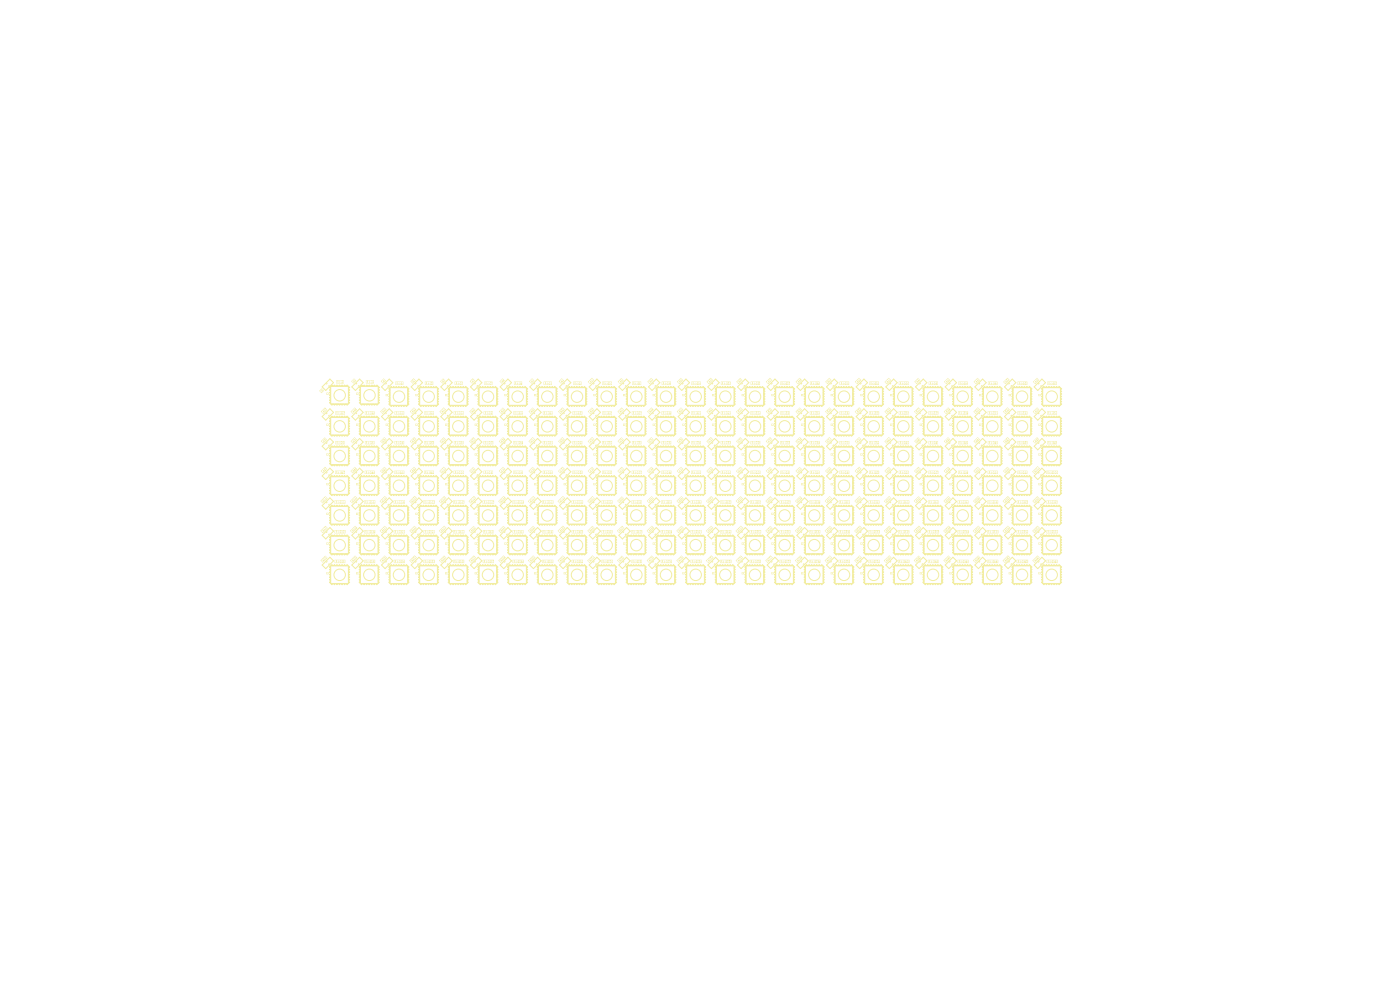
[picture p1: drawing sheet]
<svg xmlns="http://www.w3.org/2000/svg" width="420mm" height="297mm" viewBox="0 0 420 297" stroke-linecap="round" stroke-linejoin="round" font-family="sans-serif">
<g fill="#f2eda1">
<path d="M110.8 168.2l-.1 .3z"/>
<path d="M109.3 167.8h3.2v1h-3.2v-.9l.1 .7h.4l-.1-.7h.2v.7h.5l-.2-.2 .2-.1h-.2l.2-.4 .1 .7 .5-.1v-.5l.2 .2v.4h.2l.1-.2h.3l-.2 .2h.3l.1-.3-.3-.1h.4v.4h.3l-.2-.1 .2-.4-.2-.2-.2 .3h-.3l.2-.3h-.3l-.1 .5-.1-.5-.4 .1z"/>
<path d="M106.8 171.5h.7v.6h-.7v-.2h.6l-.2-.3-.4 .3z"/>
<path d="M293.1 158.5l.1 .2z"/>
<path d="M291.9 159.1l.8-.8 .3 .1 .1 .5 .5-.2-.5-.6-.4 .2 .3-.3 .8 .4-.2-.6-.6 .2 .5-.5 .7 .7-1.6 1.6-.7-.7h.3l.3 .4 .3-.1 .1-.1h-.3l-.1-.5 .5 .4 .2-.2-.5-.5-.5 .6z"/>
<path d="M257.5 158.5l.1 .2z"/>
<path d="M257.9 158.1l.1 .2z"/>
<path d="M257.5 157.9l.3 .1 .1 .5 .3-.1 .1-.3-.5-.4-.3 .2 .4-.4 .7 .7-1.6 1.6-.7-.6h.3l.2 .3 .4-.1 .1-.1h-.3l-.1-.5 .5 .4 .2-.2-.5-.5-.5 .7-.3-.1 .8-.8 .3 .1 .1 .5 .5-.2-.6-.6-.3 .2z"/>
<path d="M173.2 132.6v.3z"/>
<path d="M171.7 132.2h3v1h-3v-.9l.2 .7h.4l-.1-.7h.1l.1 .7h.4l-.1-.2 .1-.1h-.1l.2-.4 .1 .7 .5-.2h.3l-.2 .2h.3l.1-.3-.3-.1h.4l.3 .5 .2-.5-.3-.3-.6 .3 .3-.3h-.3l-.2 .5-.2-.5z"/>
<path d="M169.1 135.9h.7v.6h-.7v-.2h.6l-.2-.3-.4 .3z"/>
<path d="M133.2 122.7l.2 .2z"/>
<path d="M133.1 122.1l.7 .7-1.3 1.3-.7-.7 .8 .4 .3-.3h-.4l.1-.3-.2-.2-.3 .4h-.3l.6-.4 .7 .4-.3-.6-.6 .2 .4-.4 .9 .4-.3-.6-.6 .2z"/>
<path d="M190.9 150.4v.3z"/>
<path d="M189.4 150h3.1v1h-3.1v-.9l.2 .7h.4l-.1-.7h.2v.7h.4l-.1-.4 .2-.3v.7l.2 .1 .4-.2v-.5l.2 .2v.4h.2v-.6l.2 .6h.2v-.6l.2 .6h.2v-.7l-1.2 .1z"/>
<path d="M186.9 153.7h.7v.6h-.7v-.2h.6l-.2-.3-.4 .3z"/>
<path d="M199.9 141.5v.3z"/>
<path d="M198.4 141.1h3v1h-3v-.9l.1 .7h.5l-.2-.7h.2l.1 .7h.4l-.1-.4 .2-.3v.7l.2 .1 .4-.2v-.4l.2 .5h.3l-.1-.7 .4 .2-.1 .5h.1l.3-.7h-.8l-.3 .2-.3-.2z"/>
<path d="M195.8 144.8h.7v.6h-.7v-.2h.6l-.2-.3-.4 .3z"/>
<path d="M271.1 132.6v.3z"/>
<path d="M269.6 132.2h3v1h-3v-.9l.1 .7h.5l-.2-.7h.2v.7h.5l-.2-.2 .2-.1h-.2l.2-.4 .1 .7 .6-.2-.3-.5 .5 .2-.1 .5 .3-.3 .4 .4 .3-.4-.2-.4-.5 .4 .1-.4z"/>
<path d="M267 135.9h.7v.6h-.7v-.2h.6l-.2-.3-.4 .3z"/>
<path d="M164.6 114.8l-.1 .3z"/>
<path d="M163.1 114.4h2.4v1h-2.4v-.9l.1 .7h.4l-.1-.7h.2v.7h.5l-.2-.2 .2-.1h-.2l.2-.4 .1 .7 .5-.1 .1-.4 .1 .5h.3l.1-.5-.2-.2-.3 .2-.3-.2z"/>
<path d="M160.2 118.1h.7v.6h-.7v-.2h.6l-.2-.3-.4 .3z"/>
<path d="M149.5 159.1l.7-.7 .9 .4-.3-.6-.6 .2 .6-.4 .5 .5 .2-.2h-.2l-.2-.4-.5 .1 .4-.4 .7 .7-1.5 1.5-.7-.7h.3l.3 .4 .4-.1 .1-.2h-.4l-.1-.4 .6 .3 .2-.1-.6-.6-.5 .7z"/>
<path d="M289 114.8v.3z"/>
<path d="M287.5 114.4h2.8v1h-2.8v-.9l.1 .7h.5l-.2-.7h.2v.7h.5l-.2-.2 .2-.1h-.2l.2-.4 .2 .7h.4l.2-.4v.4h.3l-.2-.1 .4-.3-.1 .4h.3l-.1-.1 .2-.4-.2-.2-.2 .3-.4-.3-.1 .3-.3-.3z"/>
<path d="M284.8 118.1h.7v.6h-.7v-.2h.6l-.2-.3-.4 .3z"/>
<path d="M191.1 114.8v.3z"/>
<path d="M189.6 114.4h2.7v1h-2.7v-.9l.2 .7h.4l-.1-.7h.2v.7h.4l-.1-.4 .2-.3v.7l.2 .1 .4-.2v-.5l.2 .2v.4h.2v-.6l.2 .6h.2v-.7l-.8 .1z"/>
<path d="M186.9 118.1h.7v.6h-.7v-.2h.6l-.2-.3-.4 .3z"/>
<path d="M253.1 168.2v.3z"/>
<path d="M251.6 167.8h3.4v1h-3.4v-.9l.1 .7h.5l-.2-.7h.2l.1 .7h.4l-.2-.2 .2-.1h-.2l.2-.4 .2 .7 .5-.1-.1-.5 .3 .2v.4h.2v-.3l.5 .3v-.3l-.2-.1 .3-.1 .1 .5h.2l.2-.5-.2-.2-.6 .2 .2-.2h-.2l-.3 .4v-.4l-.5 .1z"/>
<path d="M249.2 171.5h.7v.6h-.7v-.2h.6l-.2-.3-.4 .3z"/>
<path d="M315.7 114.8l-.1 .3z"/>
<path d="M314.2 114.4h2.8v1h-2.8v-.9l.1 .7h.4l-.1-.7h.2v.7h.5l-.2-.2 .2-.1h-.2l.2-.4 .1 .7h.4l.3-.4v.4h.3l-.1-.2h.4l-.1 .3 .3-.3-.3-.2 .3-.3h-.3l-.3 .5v-.5l-.3 .3-.3-.3z"/>
<path d="M311.5 118.1h.7v.6h-.7v-.2h.6l-.2-.3-.4 .3z"/>
<path d="M311.3 158.1l.2 .2z"/>
<path d="M311.2 157.5l.7 .7-1.5 1.6-.7-.7h.3l.3 .4 .3-.1 .1-.1-.3-.1-.1-.4 .6 .4 .1-.2-.5-.5-.5 .6h-.3l.7-.7 .8 .4 .1-.3-.4 .1-.1-.5-.4 .3 .6-.3 .3 .3h.3l-.2-.6-.7 .3z"/>
<path d="M122.9 123.3l.4-.4 .6 .2 .2 .3 .2-.2h-.2l-.2-.5-.6 .2 .4-.3 .9 .4-.3-.6-.6 .2 .5-.5 .7 .7-1.3 1.2-.6-.6 .7 .3 .3-.2h-.4l.1-.3-.2-.2-.2 .4z"/>
<path d="M140.6 159.1l.7-.7 .9 .4-.3-.6-.6 .2 .6-.3 .5 .4 .2-.2-.5-.5-.2 .3h-.3l.5-.5 .7 .7-1.5 1.5-.6-.7h.2l.3 .3h.4l.1-.2h-.4l-.1-.5 .6 .4 .2-.1-.5-.6-.6 .7z"/>
<path d="M235.5 132.6v.3z"/>
<path d="M234 132.2h3v1h-3v-.9l.2 .7h.4l-.1-.7h.1l.1 .7h.4l-.2-.2 .2-.1h-.1l.1-.4 .1 .7 .7-.3 .3 .3 .2-.3 .3 .4 .2-.3-.3-.2 .2-.3h-.2l-.2 .4-.3-.1 .2-.3h-.2l-.3 .4-.2-.4z"/>
<path d="M231.4 135.9h.7v.6h-.7v-.2h.6l-.2-.3-.4 .3z"/>
<path d="M229.8 141.1l.4-.4 .9 .4-.3-.6-.6 .2 .3-.3 .5 .1 .3 .3 .2-.2-.5-.5-.2 .3h-.3l.4-.4 .7 .7-1.1 1.1-.7-.6 .8 .3 .2-.2h-.3v-.3l-.2-.2-.2 .4z"/>
<path d="M253.3 123.7v.3z"/>
<path d="M253.9 123.7l-.1 .2z"/>
<path d="M251.8 123.3h3v1h-3v-.9l.2 .7h.4l-.1-.7h.1l.1 .7h.4l-.1-.2 .1-.1h-.1l.1-.4 .2 .7h1v-.5h.2v.5h.2l.2-.5-.2-.2h-.2l-.1 .2-.3-.2-.3 .6-.2-.6z"/>
<path d="M249.2 127h.7v.6h-.7v-.2h.6l-.2-.3-.4 .3z"/>
<path d="M208.9 114.8v.3z"/>
<path d="M207.4 114.4h2.8v1h-2.8v-.9l.1 .7h.5l-.2-.7h.2l.1 .7h.4l-.2-.2 .2-.1h-.2l.2-.4 .2 .7 .5-.1-.1-.5 .3 .2v.4h.2v-.5h.2v.5h.1l.2-.5-.2-.2-.3 .2-.1-.2-.4 .1z"/>
<path d="M204.7 118.1h.7v.6h-.7v-.2h.6l-.2-.3-.4 .3z"/>
<path d="M226.6 132.6v.3z"/>
<path d="M225.1 132.2h3v1h-3v-.9l.2 .7h.4l-.1-.7h.2v.7h.4l-.1-.2 .1-.1h-.1l.2-.4v.7l.7-.3 .2 .4 .5-.3-.2 .1 .2 .2 .3-.3-.3-.2 .2-.3h-.3l-.1 .5-.3-.2 .2-.3h-.2l-.2 .4-.3-.4z"/>
<path d="M222.5 135.9h.7v.6h-.7v-.2h.6l-.2-.3-.4 .3z"/>
<path d="M133.2 140.5l.2 .2z"/>
<path d="M133.1 139.9l.7 .7-1.3 1.3-.7-.7 .8 .4 .3-.2-.4-.1 .1-.3-.3-.2-.2 .4h-.3l.4-.4 .9 .4-.3-.7-.6 .3 .4-.4 .9 .4-.3-.6-.6 .2z"/>
<path d="M262.2 123.7v.3z"/>
<path d="M262.8 123.7l-.1 .2z"/>
<path d="M263.3 123.7v.2z"/>
<path d="M260.7 123.3h3v1h-3v-.9l.1 .7h.5l-.2-.7h.2v.7h.5l-.2-.2 .2-.1h-.2l.2-.4 .1 .7h1.6l.1-.2v-.5h-.3l-.2 .6-.1-.6h-.2l-.4 .6-.1-.6z"/>
<path d="M258.1 127h.7v.6h-.7v-.2h.6l-.2-.3-.4 .3z"/>
<path d="M274.3 132.2l.4-.4 .8 .4-.3-.7 .6 .4 .2-.1-.5-.6-.2 .3-.6 .3 .7-.7 .7 .7-1.1 1.1-.7-.7 .8 .4 .2-.2h-.3v-.3l-.2-.2-.2 .3z"/>
<path d="M274.7 140.7l.8 .4-.3-.6-.5 .2 .6-.5 .2 .6h.4v-.4h-.4v-.3l-.3 .1 .3-.3 .7 .7-1.3 1.3-.7-.7 .8 .4 .3-.3h-.4l.1-.3-.2-.2-.3 .4h-.3z"/>
<path d="M315.4 159.3v.3z"/>
<path d="M313.9 158.9h3.4v1h-3.4v-.9l.1 .7h.5l-.2-.7h.2l.1 .7h.4l-.2-.2 .2-.1h-.2l.2-.4 .2 .7 .5-.1-.1-.5 .3 .2v.4h.2v-.2h.3l-.2 .2h.3l.2-.3 .3 .3 .2-.3-.2-.4-.4 .4-.3-.1 .3-.3h-.3l-.2 .5v-.5l-.5 .1z"/>
<path d="M311.5 162.6h.7v.6h-.7v-.2h.6l-.2-.3-.4 .3z"/>
<path d="M248.1 131.7l.4 .6 .3-.1v-.3h-.3l-.1-.3-.3 .1 .5-.2 .3 .4h.3l-.3-.6-.6 .2 .5-.5 .7 .7-1.3 1.3-.7-.7 .8 .4 .3-.3h-.4l.1-.3-.2-.2-.3 .4h-.3z"/>
<path d="M309.7 150.2l.7-.7 .5 .1 .2 .4 .3-.2h-.2l-.2-.5-.6 .2 .4-.4 .8 .5v-.3h-.4v-.4l-.4 .2 .4-.4 .7 .7-1.5 1.5-.7-.7h.3l.3 .4 .4-.1 .1-.2h-.4l-.1-.4 .6 .3 .2-.1-.6-.6-.5 .7z"/>
<path d="M177.6 113.8l.2 .2z"/>
<path d="M176.4 114.4l.7-.7 .8 .4-.2-.6-.6 .2 .5-.5 .7 .7-1.2 1.2-.7-.6h.3l.2 .3h.4l.1-.2h-.3l-.2-.5 .6 .4 .2-.2-.5-.5-.5 .7z"/>
<path d="M131.9 132.3l.6-.5 .6 .5 .1-.3h-.4l-.1-.5-.4 .3 .4-.4 .7 .5 .1-.3h-.4v-.4l-.4 .2 .4-.4 .7 .7-1.2 1.2-.7-.6 .7 .3 .3-.2h-.3v-.3l-.2-.2-.2 .4z"/>
<path d="M230.9 158.5v.1z"/>
<path d="M230.5 158.2l.3 .2 .1 .5 .3-.1 .1-.3-.5-.4 .7 .3 .1-.1-.5-.5-.2 .3-.4 .1 .6-.6 .7 .7-1.5 1.5-.7-.7h.3l.3 .4 .4-.1 .1-.1-.4-.1-.1-.4 .6 .3 .1-.1-.5-.6-.5 .7h-.3z"/>
<path d="M102.3 114.4v.3z"/>
<path d="M100.8 114h2.3v.9h-2.3v-.8l.2 .7h.4l-.1-.7h.2v.7h.4l-.1-.4 .2-.3v.7h.2l.4-.1v-.5l.2 .1v.5h.2v-.7z"/>
<path d="M97.9 117.7h.7v.6h-.7v-.2h.6l-.2-.3-.4 .3z"/>
<path d="M302.4 149.3v.1z"/>
<path d="M300.8 150.2l.7-.7 .5 .1 .2 .4 .2-.2h-.2l-.1-.5-.6 .2 .5-.5 .3 .2 .1 .5 .4-.3-.5-.5-.3 .1 .3-.3 .7 .7-1.5 1.5-.7-.7h.3l.3 .4 .3-.1 .1-.1-.3-.1-.1-.4 .6 .3 .1-.1-.5-.5-.5 .6z"/>
<path d="M132.5 113.8l.7 .5 .1-.3h-.4v-.4l-.4 .2 .4-.4 .7 .7-.9 .9-.7-.7 .8 .4 .3-.3h-.4l.1-.3-.2-.2-.3 .4h-.3z"/>
<path d="M114.2 114.3l.6-.4 .7 .4-.3-.6-.6 .2 .5-.5 .7 .7-.9 .9-.7-.7 .8 .4 .3-.3h-.4l.1-.3-.2-.2-.3 .4z"/>
<path d="M194.1 123.4l.6-.5 .7 .5 .1-.2-.4-.5-.5 .2 .5-.3 .7 .4-.4-.7-.5 .3 .5-.5 .7 .7-1.3 1.3-.6-.7 .7 .3 .3-.2h-.4l.1-.3-.2-.2-.3 .4z"/>
<path d="M262 150.4v.3z"/>
<path d="M260.6 150h3.2v1h-3.2v-.9l.1 .7h.4l-.1-.7h.2v.7h.5l-.2-.4 .2-.3 .1 .7 .5-.1v-.5l.2 .2v.4h.2l.1-.6 .1 .6h.3v-.4l.3 .5 .2-.5-.2-.3-.3 .3-.1-.3-.8 .1z"/>
<path d="M258.1 153.7h.7v.6h-.7v-.2h.6l-.2-.3-.4 .3z"/>
<path d="M96.9 167.2l.8 .5v-.3h-.4v-.4l.6 .4 .2-.2-.5-.5-.2 .3-.5 .2 .7-.7 .7 .7-1.5 1.5-.6-.7h.2l.3 .3h.4l.1-.2h-.4l-.1-.5 .6 .4 .2-.1-.5-.6-.6 .7h-.3z"/>
<path d="M146.8 114.8v.3z"/>
<path d="M145.3 114.4h2.4v1h-2.4v-.9l.1 .7h.5l-.2-.7h.2v.7h.5l-.2-.2 .2-.1h-.2l.2-.4 .1 .7 .6-.3 .3 .3 .2-.2-.2-.2 .2-.3h-.3l-.2 .4-.2-.4z"/>
<path d="M142.4 118.1h.7v.6h-.7v-.2h.6l-.2-.3-.4 .3z"/>
<path d="M96.7 131.8l.8 .4 .1-.3h-.4v-.3l.6 .3 .2-.1-.6-.6-.1 .4-.6 .2 .7-.7 .7 .7-1.1 1.1-.7-.7 .8 .4 .2-.2-.3-.1v-.2l-.2-.2-.2 .3h-.3z"/>
<path d="M217.7 123.7v.3z"/>
<path d="M216.2 123.3h3v1h-3v-.9l.2 .7h.4l-.1-.7h.2v.7h.4l-.1-.2 .1-.1h-.1l.2-.4 .1 .7h.4l.3-.5v.5h.2l.2-.4 .3 .5 .2-.5-.2-.3-.4 .3-.2-.3-.3 .2-.2-.2z"/>
<path d="M213.6 127h.7v.6h-.7v-.2h.6l-.2-.3-.4 .3z"/>
<path d="M96.6 140.8l.9 .3-.3-.7-.6 .4 .5-.6 .5 .6h.3v-.3l-.4-.1v-.3l-.4 .1 .4-.3 .7 .7-1.3 1.3-.7-.7 .8 .4 .3-.3h-.4l.1-.3-.2-.2-.3 .4h-.3z"/>
<path d="M137.6 132.6v.3z"/>
<path d="M136.2 132.2h2.8v1h-2.8v-.9l.1 .7h.4l-.1-.7h.2v.7h.4l-.1-.2 .2-.1h-.2l.2-.4 .1 .7 .6-.2 .3 .2 .2-.2h.2l-.2 .1 .2 .2 .2-.3-.3-.2 .3-.3h-.3l-.1 .5-.3-.2 .2-.3h-.3l-.1 .5-.3-.5z"/>
<path d="M133.5 135.9h.7v.6h-.7v-.2h.6l-.2-.3-.4 .3z"/>
<path d="M274.7 114l.5 .1 .2 .4 .2-.2h-.2l-.1-.5-.6 .2 .2-.2h.5l.4 .3 .1-.1-.5-.6-.1 .4h-.4l.5-.5 .7 .7-1.1 1.1-.7-.7 .8 .4 .2-.2-.3-.1 .1-.2-.3-.3-.2 .4h-.3z"/>
<path d="M208.8 123.7v.3z"/>
<path d="M207.3 123.3h3v1h-3v-.9l.2 .7h.4l-.1-.7h.2v.7h.4l-.1-.2 .1-.1h-.1l.2-.4 .1 .7h.4l.3-.5v.5h.2l.1-.5 .4 .5 .2-.5-.2-.2-.3 .2-.5-.2-.1 .2-.2-.2z"/>
<path d="M204.7 127h.7v.6h-.7v-.2h.6l-.2-.3-.4 .3z"/>
<path d="M168.2 131.5l.9 .4-.3-.6-.6 .2 .5-.5 .7 .7-1.3 1.3-.6-.7 .7 .4 .3-.3h-.4l.1-.3-.2-.2-.3 .4h-.3l.7-.5 .6 .5v-.3h-.4v-.4l-.4 .2z"/>
<path d="M301.3 140.7l.8 .5-.1-.6-.7 .1 .4-.3 .9 .3-.3-.5-.6 .2 .5-.5 .7 .7-1.3 1.3-.7-.7 .7 .4 .3-.2v-.2l-.3 .1-.1-.5-.3 .4h-.3z"/>
<path d="M155.3 159.3l-.1 .3z"/>
<path d="M153.8 158.9h3.2v1h-3.2v-.9l.1 .7h.4l-.1-.7h.2v.7h.5l-.2-.2 .2-.1h-.2l.2-.4 .2 .7 .4-.1v-.5l.2 .2v.4h.3v-.5h.1v.5h.3l-.1-.3 .3-.1v.4h.3l-.2-.1 .2-.4-.2-.2-.2 .3-.2-.3-.3 .2-.1-.2-.4 .1z"/>
<path d="M151.3 162.6h.7v.6h-.7v-.2h.6l-.2-.3-.4 .3z"/>
<path d="M105.2 132.2l.6-.4 .6 .5 .1-.4-.4 .1-.1-.5-.3 .3 .2-.3 .5 .1 .2 .4 .3-.2h-.2l-.3-.5-.5 .2 .5-.5 .7 .7-1.2 1.2-.7-.7 .8 .4 .2-.2h-.3v-.3l-.2-.2-.2 .3z"/>
<path d="M185.1 159.1l.7-.7 .5 .1 .3 .3 .1-.2-.3-.4-.6 .2 .5-.5 .4 .6 .3-.1v-.3h-.3l-.1-.3-.3 .1 .3-.3 .7 .7-1.5 1.5-.7-.7h.3l.3 .4 .3-.1 .1-.1-.3-.1-.1-.4 .6 .3 .1-.1-.5-.5-.5 .6z"/>
<path d="M140.6 168l.7-.7 .8 .4 .1-.3h-.4l-.1-.4-.4 .3 .6-.5 .3 .5h.3v-.3h-.3l-.1-.3-.3 .1 .3-.3 .7 .7-1.5 1.5-.7-.7h.3l.3 .4 .3-.1 .1-.1-.3-.1-.1-.4 .6 .3 .1-.1-.5-.5-.5 .6z"/>
<path d="M248.5 166.9l.8 .4-.3-.6-.5 .2 .4-.5 .7 .7-1.5 1.6-.7-.7h.3l.3 .4 .3-.1 .1-.1-.3-.1-.1-.4 .6 .4 .1-.2-.5-.5-.5 .6h-.3l.8-.8 .4 .5h.4v-.3h-.4l-.1-.4-.3 .2z"/>
<path d="M222.2 140.5l.2 .2z"/>
<path d="M220.8 141.2l.4-.4 .9 .3-.3-.6-.6 .3 .4-.4 .9 .4-.3-.6-.6 .2 .5-.5 .7 .7-1.3 1.3-.7-.7 .8 .4 .3-.2-.4-.1 .1-.3-.3-.2-.2 .4z"/>
<path d="M217.5 159.3v.3z"/>
<path d="M216 158.9h3.4v1h-3.4v-.9l.2 .7h.4l-.1-.7h.1l.1 .7h.4l-.1-.2 .1-.1h-.1l.2-.4 .1 .7 .5-.1v-.5l.2 .2v.4h.2v-.5l.3 .1-.1 .5 .4-.5 .3 .5 .2-.5-.2-.3-.4 .3-.2-.3-.3 .2v-.2l-.4 .1z"/>
<path d="M213.6 162.6h.7v.6h-.7v-.2h.6l-.2-.3-.4 .3z"/>
<path d="M306.7 132.6v.3z"/>
<path d="M307.8 132.6l-.1 .2z"/>
<path d="M305.2 132.2h3v1h-3v-.9l.1 .7h.5l-.2-.7h.2l.1 .7h.4l-.2-.2 .2-.1h-.2l.2-.4 .1 .7 .6-.1-.2-.6 .4 .2-.1 .5h.9l.1-.2-.1-.5h-.2l-.2 .6h-.3l.2-.6z"/>
<path d="M302.6 135.9h.7v.6h-.7v-.2h.6l-.2-.3-.4 .3z"/>
<path d="M106.5 166.5l.7 .7-1.5 1.5-.7-.7h.3l.3 .4 .4-.1 .1-.2h-.4l-.1-.4 .6 .3 .2-.1-.6-.6-.5 .7h-.3l.8-.8 .7 .5 .1-.3h-.4v-.4l-.4 .2 .3-.3 .5 .2 .2 .3 .2-.2h-.2l-.2-.5-.5 .2z"/>
<path d="M297.6 168.2v.3z"/>
<path d="M296.1 167.8h3.4v1h-3.4v-.9l.2 .7h.4l-.1-.7h.2v.7h.4l-.1-.2 .1-.1h-.1l.2-.4 .1 .7 .5-.1v-.5l.2 .2v.4h.2v-.7l.3 .2-.1 .5 .5-.5v.5h.2l.2-.5-.2-.2-.4 .2 .1-.2-1 .1z"/>
<path d="M293.7 171.5h.7v.6h-.7v-.2h.6l-.2-.3-.4 .3z"/>
<path d="M270.9 150.4v.3z"/>
<path d="M269.4 150h3.4v1h-3.4v-.9l.2 .7h.4l-.1-.7h.1l.1 .7h.4l-.1-.2 .1-.1h-.1l.2-.4 .1 .7 .5-.1v-.5l.2 .2v.4h.2v-.4h.2l-.1 .4h.3l-.1-.1 .2-.2 .4 .3 .2-.3-.3-.4-.3 .4-.2-.4-.3 .3v-.3l-.4 .1z"/>
<path d="M267 153.7h.7v.6h-.7v-.2h.6l-.2-.3-.4 .3z"/>
<path d="M191 141.5v.3z"/>
<path d="M189.5 141.1h3v1h-3v-.9l.1 .7h.5l-.2-.7h.2l.1 .7h.4l-.2-.2 .2-.1h-.2l.2-.4 .1 .7h.5l.1-.5 .3 .5 .2-.3 .3 .4 .3-.3-.3-.2 .2-.3h-.2l-.3 .4-.1-.4-.4 .2-.3-.2z"/>
<path d="M186.9 144.8h.7v.6h-.7v-.2h.6l-.2-.3-.4 .3z"/>
<path d="M248.6 158.5l.1 .2z"/>
<path d="M248.2 158.3l.3 .1 .2 .5 .4-.3-.5-.5-.4 .2 .3-.3 .8 .4-.3-.6-.5 .2 .4-.4 .7 .7-1.5 1.5-.7-.7h.3l.3 .4 .3-.1 .1-.1-.3-.1-.1-.4 .6 .4 .1-.2-.5-.5-.5 .6h-.3z"/>
<path d="M220.9 114.4l.7-.7 .8 .5 .1-.4h-.4l-.1-.4-.4 .3 .4-.4 .7 .7-1.1 1.1-.7-.7h.3l.3 .4 .3-.1 .1-.1-.3-.1-.1-.4 .6 .4 .1-.2-.5-.5-.5 .6z"/>
<path d="M248 140.7l.7 .5-.1-.7-.6 .2 .5-.3 .7 .4-.3-.6-.6 .2 .5-.5 .7 .7-1.3 1.3-.6-.7 .7 .3 .3-.2h-.4l.1-.3-.2-.2-.3 .4h-.3z"/>
<path d="M182.1 114.8v.3z"/>
<path d="M180.7 114.4h2.9v1h-2.9v-.9l.1 .7h.4l-.1-.7h.2v.7h.4l-.1-.2 .2-.1h-.2l.2-.4 .1 .7 .5-.1v-.5l.2 .2v.4h.2l.1-.3 .4 .3 .2-.3-.3-.4-.4 .4v-.4l-.4 .1z"/>
<path d="M178 118.1h.7v.6h-.7v-.2h.6l-.2-.3-.4 .3z"/>
<path d="M155.5 123.7v.3z"/>
<path d="M154 123.3h2.8v1h-2.8v-.9l.1 .7h.4l-.1-.7h.2v.7h.5l-.2-.2 .2-.1h-.2l.2-.4 .1 .7h.5l.2-.5v.5h.3l-.1-.3 .3-.1-.1 .4h.4l-.2-.1 .2-.4-.2-.2-.2 .3-.2-.3-.3 .2-.3-.2z"/>
<path d="M151.3 127h.7v.6h-.7v-.2h.6l-.2-.3-.4 .3z"/>
<path d="M155.2 150.4v.3z"/>
<path d="M153.7 150h3.4v1h-3.4v-.9l.1 .7h.5l-.2-.7h.2v.7h.5l-.2-.4 .3-.3v.7l.2 .1 .4-.2-.1-.5 .2 .2 .1 .4h.2v-.3l.4 .3 .2-.4-.3-.3 .5 .2-.1 .5h.2l.2-.7h-.9l-.2 .4-.1-.4-.4 .1z"/>
<path d="M151.3 153.7h.7v.6h-.7v-.2h.6l-.2-.3-.4 .3z"/>
<path d="M271.1 114.8v.3z"/>
<path d="M269.6 114.4h3v1h-3v-.9l.2 .7h.4l-.1-.7h.1l.1 .7h.4l-.1-.2 .1-.1h-.1l.2-.4 .1 .7h.4l.1-.4h.2l-.1 .4h.3l-.1-.1 .2-.2 .4 .3 .2-.3-.2-.4-.4 .4-.2-.4-.3 .3-.2-.3z"/>
<path d="M267 118.1h.7v.6h-.7v-.2h.6l-.2-.3-.4 .3z"/>
<path d="M244.4 141.5v.3z"/>
<path d="M242.9 141.1h3v1h-3v-.9l.2 .7h.4l-.1-.7h.2v.7h.4l-.1-.2 .2-.1h-.2l.2-.4 .1 .7h.5l.1-.4 .2 .2-.1 .2 .5-.4v.4h.3l-.2-.1 .3-.4-.2-.2-.3 .3-.2-.3-.3 .3-.3-.3z"/>
<path d="M240.3 144.8h.7v.6h-.7v-.2h.6l-.2-.3-.4 .3z"/>
<path d="M133.3 158.1l.2 .2z"/>
<path d="M131.7 159.1l.7-.7 .8 .4-.3-.6-.5 .2 .6-.3 .3 .3h.3l-.2-.6-.7 .3 .5-.6 .7 .7-1.5 1.6-.7-.7h.3l.3 .4 .3-.1 .1-.1h-.3l-.1-.5 .6 .4 .1-.2-.5-.5-.5 .6z"/>
<path d="M270.9 159.3v.3z"/>
<path d="M271.9 159.3l-.1 .2z"/>
<path d="M269.4 158.9h3.4v1h-3.4v-.9l.2 .7h.4l-.1-.7h.1l.1 .7h.4l-.2-.2 .2-.1h-.2l.2-.4 .1 .7 .6-.1v-.5l.2 .2v.4h.7l.1-.2h.3l-.2 .1 .2 .1 .2-.2-.3-.2 .3-.3h-.4l-.1 .5-.1-.5h-.2l-.3 .6v-.6l-.4 .1z"/>
<path d="M267 162.6h.7v.6h-.7v-.2h.6l-.2-.3-.4 .3z"/>
<path d="M173 150.4v.3z"/>
<path d="M171.5 150h3.4v1h-3.4v-.9l.1 .7h.5l-.2-.7h.2v.7h.5l-.2-.2 .2-.1h-.2l.2-.4 .2 .7 .4-.1v-.5l.2 .2v.4h.3v-.3l.4 .3 .2-.4 .3 .5 .2-.5-.2-.3-.3 .3-.4-.3-.2 .4-.1-.4-.4 .1z"/>
<path d="M169.1 153.7h.7v.6h-.7v-.2h.6l-.2-.3-.4 .3z"/>
<path d="M142 131l.7 .7-1.3 1.3-.6-.7 .7 .3 .3-.2h-.4l.1-.3-.2-.2-.3 .4h-.3l.7-.5 .6 .5v-.3h-.4v-.4l-.4 .2 .4-.4 .5 .5h.3v-.3h-.4v-.4l-.4 .2z"/>
<path d="M137.4 168.2v.3z"/>
<path d="M136 167.8h3.2v1h-3.2v-.9l.1 .7h.4l-.1-.7h.2v.7h.4l-.1-.2 .2-.1h-.2l.2-.4 .1 .7 .5-.1v-.5l.2 .2v.4h.2v-.2h.4l-.3 .1 .2 .2 .3-.3h.2l-.1 .3 .3-.3-.3-.2 .3-.3h-.3l-.1 .5-.3-.2 .2-.3h-.3l-.2 .5v-.5l-.4 .1z"/>
<path d="M133.5 171.5h.7v.6h-.7v-.2h.6l-.2-.3-.4 .3z"/>
<path d="M195.3 113.3l.7 .7-1.1 1.1-.7-.7h.3l.3 .4 .3-.1 .1-.1-.3-.1-.1-.4 .6 .3 .1-.1-.5-.5-.5 .6h-.3l.7-.7 .5 .1 .2 .4 .2-.2h-.2l-.2-.5-.5 .2z"/>
<path d="M199.8 150.4v.3z"/>
<path d="M198.3 150h3.2v1h-3.2v-.9l.1 .7h.5l-.2-.7h.2l.1 .7h.4l-.2-.2 .2-.1h-.2l.2-.4 .2 .7 .5-.1-.1-.5 .3 .2v.4h.2v-.6l.2 .6h.2l.1-.4v.4h.3l-.1-.1 .2-.4-.2-.2-.3 .3v-.3l-.9 .1z"/>
<path d="M195.8 153.7h.7v.6h-.7v-.2h.6l-.2-.3-.4 .3z"/>
<path d="M177.8 167l.2 .2z"/>
<path d="M176.2 168l.8-.8 .4 .5h.3l.1-.3h-.4l-.1-.3-.3 .1 .5-.2 .3 .3h.3l-.2-.6-.7 .3 .6-.6 .7 .7-1.6 1.6-.7-.7h.3l.3 .4 .3-.1 .1-.1h-.3l-.1-.5 .5 .4 .2-.2-.5-.5-.5 .6z"/>
<path d="M203.1 114.4l.7-.7 .8 .4 .1-.2-.4-.4-.5 .2 .4-.4 .7 .7-1.1 1.1-.7-.7h.3l.3 .4 .3-.1 .1-.1-.3-.1-.1-.4 .6 .4 .1-.2-.5-.5-.5 .6z"/>
<path d="M311.1 113.2l.7 .7-1.2 1.2-.7-.7 .7 .4 .2-.3-.2 .1-.2-.5-.2 .3h-.3l.6-.4 .5 .5 .2-.2h-.2l-.2-.4-.5 .1 .4-.3 .7 .4 .1-.2-.4-.1-.1-.4-.3 .3z"/>
<path d="M204.4 157.6l.7 .7-1.5 1.5-.7-.7h.3l.3 .4 .3-.1 .1-.1-.3-.1-.1-.4 .6 .3 .1-.1-.5-.5-.5 .6h-.3l.7-.7 .8 .4-.3-.6-.5 .2 .6-.3 .4 .4 .2-.1-.3-.6-.6 .3z"/>
<path d="M149.7 123.3l.6-.4 .6 .4-.3-.6-.5 .2 .3-.3 .5 .1 .2 .4 .3-.2h-.2l-.3-.5-.5 .2 .5-.5 .7 .7-1.2 1.2-.7-.7 .8 .4 .2-.2h-.3v-.3l-.2-.2-.2 .3z"/>
<path d="M301.9 123l.1 .2z"/>
<path d="M301.5 122.8l.3 .2 .1 .4 .4-.2-.5-.5-.3 .1 .2-.2 .9 .3-.3-.5-.6 .2 .5-.5 .7 .7-1.3 1.3-.7-.7 .8 .4 .3-.2-.4-.1 .1-.3-.2-.2-.3 .4h-.3z"/>
<path d="M128.7 141.5v.3z"/>
<path d="M127.2 141.1h3v1h-3v-.9l.1 .7h.5l-.2-.7h.2l.1 .7h.4l-.2-.2 .2-.1h-.2l.2-.4 .2 .7 .5-.2-.2-.5 .5 .2-.2 .5 .5-.4 .3 .5 .2-.5-.2-.3-.4 .3v-.3z"/>
<path d="M124.6 144.8h.7v.6h-.7v-.2h.6l-.2-.3-.4 .3z"/>
<path d="M229.6 150.2l1.2-1.2 .4 .6 .3-.1v-.2l-.4-.1v-.3l-.3 .1 .3-.3 .7 .7-1.5 1.5-.7-.7h.3l.3 .4 .4-.1 .1-.2h-.4l-.1-.4 .6 .3 .2-.1-.5-.5 .6 .3 .1-.1-.5-.6-.8 1z"/>
<path d="M229.7 132.3l.6-.6 .4 .5h.3l.1-.3h-.4l-.1-.3-.3 .1 .5-.4 .2 .6h.4v-.3l-.4-.1v-.3l-.4 .1 .4-.3 .7 .7-1.3 1.3-.6-.7 .7 .4 .3-.3h-.4l.1-.3-.2-.2-.3 .4z"/>
<path d="M190.9 168.2l-.1 .3z"/>
<path d="M189.4 167.8h3.2v1h-3.2v-.9l.1 .7h.4l-.1-.7h.2v.7h.5l-.2-.4 .2-.3 .1 .7 .2 .1 .3-.2v-.5l.2 .2v.4h.3v-.3l.2 .3h.2v-.6l.3 .2v.4h.2v-.7h-.7l-.2 .4-.1-.4-.4 .1z"/>
<path d="M186.9 171.5h.7v.6h-.7v-.2h.6l-.2-.3-.4 .3z"/>
<path d="M297.8 123.7v.3z"/>
<path d="M298.4 123.7l-.1 .2z"/>
<path d="M296.3 123.3h3v1h-3v-.9l.1 .7h.5l-.2-.7h.2v.7h.5l-.2-.2 .2-.1h-.2l.2-.4 .2 .7h1v-.5l.4 .5 .2-.5-.2-.2-.3 .2-.3-.2-.4 .6-.1-.6z"/>
<path d="M293.7 127h.7v.6h-.7v-.2h.6l-.2-.3-.4 .3z"/>
<path d="M182.1 123.7v.3z"/>
<path d="M180.7 123.3h2.8v1h-2.8v-.9l.1 .7h.4l-.1-.7h.2v.7h.4l-.1-.2 .2-.1h-.2l.2-.4 .1 .7h.5l.1-.5 .2 .1-.1 .4h.3v-.2h.3l-.1 .3 .3-.3-.3-.2 .3-.3h-.3l-.2 .5-.1-.5-.3 .2-.3-.2z"/>
<path d="M178 127h.7v.6h-.7v-.2h.6l-.2-.3-.4 .3z"/>
<path d="M137.4 159.3v.3z"/>
<path d="M135.9 158.9h3.4v1h-3.4v-.9l.1 .7h.5l-.2-.7h.2l.1 .7h.4l-.2-.2 .2-.1h-.2l.2-.4 .2 .7 .5-.1-.1-.5 .3 .2v.4h.2v-.5l.2 .1v.5l.2-.1 .1-.3 .4 .3 .2-.3-.2-.4-.4 .4-.2-.4-.3 .2v-.2l-.5 .1z"/>
<path d="M133.5 162.6h.7v.6h-.7v-.2h.6l-.2-.3-.4 .3z"/>
<path d="M288.8 150.4v.3z"/>
<path d="M287.3 150h3.2v1h-3.2v-.9l.1 .7h.5l-.2-.7h.2v.7h.5l-.2-.2 .2-.1h-.2l.2-.4 .2 .7 .4-.1v-.5l.2 .2 .1 .4h.2l.1-.4v.4h.3l-.2-.1 .4-.3-.1 .4h.3l-.1-.1 .2-.4-.2-.2-.2 .3-.4-.3-.1 .3-.1-.3-.4 .1z"/>
<path d="M284.8 153.7h.7v.6h-.7v-.2h.6l-.2-.3-.4 .3z"/>
<path d="M159.8 139.9l.7 .7-1.3 1.3-.6-.7 .7 .3 .3-.2h-.4l.1-.3-.2-.2-.3 .4h-.3l.5-.5 .8 .4-.2-.6-.6 .2 .3-.3 .9 .4-.3-.6-.6 .2z"/>
<path d="M176.9 158.4l.8 .4-.2-.6-.6 .2 .6-.4 .6 .5v-.3h-.4v-.4l-.4 .2 .4-.4 .7 .7-1.5 1.5-.7-.7h.3l.3 .4 .4-.1 .1-.1-.4-.1-.1-.4 .6 .3 .1-.1-.5-.6-.5 .7h-.3z"/>
<path d="M253.1 159.3v.3z"/>
<path d="M254.1 159.3l-.1 .2z"/>
<path d="M251.6 158.9h3.4v1h-3.4v-.9l.2 .7h.4l-.1-.7h.1l.1 .7h.4l-.1-.2 .1-.1h-.1l.1-.4 .2 .7 .5-.1v-.5l.2 .2v.4h.7v-.5h.2v.5h.2l.2-.5-.2-.2h-.2l-.1 .2-.3-.2-.3 .6v-.6l-.4 .1z"/>
<path d="M249.2 162.6h.7v.6h-.7v-.2h.6l-.2-.3-.4 .3z"/>
<path d="M283.6 114l.5 .1 .2 .4 .2-.2h-.2l-.1-.4-.6 .1 .3-.3 .5 .1 .2 .4 .2-.2h-.2l-.2-.5-.5 .2 .5-.4 .6 .6-1.1 1.2-.7-.7 .8 .4 .2-.2-.3-.1v-.2l-.2-.2-.2 .3h-.3z"/>
<path d="M257.3 149.2l.9 .3-.3-.5-.6 .2 .5-.5 .7 .7-1.5 1.5-.7-.7h.3l.3 .4 .4-.1 .1-.1-.4-.1-.1-.4 .6 .3 .1-.1-.4-.5 .6 .3 .1-.1-.5-.6-.8 1h-.3z"/>
<path d="M238.6 132.3l.6-.6 .4 .6 .3-.1v-.3h-.3l-.1-.3-.3 .1 .4-.2 .7 .4-.3-.7-.6 .3 .5-.5 .7 .7-1.3 1.3-.7-.7 .8 .4 .3-.3h-.4l.1-.3-.2-.2-.3 .4z"/>
<path d="M306.5 159.3v.3z"/>
<path d="M307.5 159.3l-.1 .2z"/>
<path d="M305 158.9h3.4v1h-3.4v-.9l.1 .7h.5l-.2-.7h.2v.7h.5l-.2-.2 .2-.1h-.2l.2-.4 .2 .7 .4-.1v-.5l.3 .2v.4h.7l.1-.4 .3 .5 .2-.5-.2-.3-.3 .3-.3-.3-.3 .6-.1-.6-.4 .1z"/>
<path d="M302.6 162.6h.7v.6h-.7v-.2h.6l-.2-.3-.4 .3z"/>
<path d="M302.4 167l.1 .2z"/>
<path d="M302.4 166.4l.7 .7-1.6 1.6-.7-.7h.3l.3 .4 .3-.1 .1-.1h-.3l-.1-.5 .6 .4 .1-.2-.5-.5-.5 .6h-.3l.7-.7 .8 .4-.3-.7-.5 .3 .5-.5 .3 .1 .1 .5 .4-.2-.5-.6-.3 .2z"/>
<path d="M111.2 114.4v.3z"/>
<path d="M109.8 114h2.3v.9h-2.3v-.8l.1 .7h.4l-.1-.7h.2v.7h.5l-.2-.2 .2-.1h-.2l.2-.4 .1 .7h.4l.3-.4v.4h.3l-.2-.1 .2-.4-.1-.2-.3 .3-.3-.3z"/>
<path d="M106.9 117.7h.6v.6h-.6v-.2h.5l-.1-.3-.4 .3z"/>
<path d="M284 149.2l.6 .1 .2 .4 .2-.3h-.2l-.2-.4-.6 .2 .5-.5 .7 .7-1.5 1.5-.6-.7h.2l.3 .3h.4l.1-.2h-.4l-.1-.5 .6 .4 .2-.1-.5-.6-.6 .7h-.3l.7-.7 .5 .1 .2 .4 .3-.2h-.2l-.3-.5-.5 .2z"/>
<path d="M119.8 123.7v.3z"/>
<path d="M118.3 123.3h3v1h-3v-.9l.2 .7h.4l-.1-.7h.2v.7h.4l-.1-.2 .2-.1h-.2l.2-.4 .1 .7h.4l.3-.4-.1 .4h.4l-.2-.1 .2-.4 .1 .5h.3l.2-.5-.3-.2-.2 .2-.5-.2v.3l-.3-.3z"/>
<path d="M115.7 127h.7v.6h-.7v-.2h.6l-.2-.3-.4 .3z"/>
<path d="M279.8 159.3v.3z"/>
<path d="M280.8 159.3l-.1 .2z"/>
<path d="M278.3 158.9h3.4v1h-3.4v-.9l.1 .7h.5l-.2-.7h.2l.1 .7h.4l-.2-.2 .2-.1h-.2l.2-.4 .1 .7 .5-.1v-.5l.3 .2v.4h.7l.1-.3 .3 .3 .2-.2-.3-.2 .2-.3h-.2l-.2 .4-.1-.4h-.2l-.3 .6-.1-.6-.4 .1z"/>
<path d="M275.9 162.6h.7v.6h-.7v-.2h.6l-.2-.3-.4 .3z"/>
<path d="M149.5 168l.7-.7 .8 .4 .1-.3h-.4l-.1-.4-.4 .3 .5-.3 .7 .3-.3-.7-.6 .4 .5-.5 .7 .7-1.5 1.5-.7-.7h.3l.3 .4 .3-.1 .1-.1-.3-.1-.1-.4 .6 .3 .1-.1-.5-.5-.5 .6z"/>
<path d="M302.2 131.6l.1 .2z"/>
<path d="M302.2 131l.7 .7-1.3 1.3-.7-.7 .8 .4 .3-.2-.4-.1 .1-.3-.2-.2-.3 .4h-.3l.5-.4 .8 .3-.3-.6-.5 .3 .5-.5 .3 .1 .1 .5 .4-.3-.5-.5-.3 .2z"/>
<path d="M111 132.6l-.1 .3z"/>
<path d="M109.5 132.2h2.8v1h-2.8v-.9l.1 .7h.4l-.1-.7h.2v.7h.5l-.2-.2 .2-.1h-.2l.2-.4 .1 .7 .6-.2h.3l-.2 .2h.2l.2-.3-.3-.1h.4v.4h.3l-.2-.1 .2-.4-.3-.2-.1 .3h-.3l.2-.3h-.3l-.1 .5-.3-.5z"/>
<path d="M106.8 135.9h.7v.6h-.7v-.2h.6l-.2-.3-.4 .3z"/>
<path d="M176.3 141.2l.5-.5 .8 .4-.2-.6-.6 .2 .5-.4 .7 .5v-.3h-.4v-.4l-.4 .2 .4-.4 .7 .7-1.3 1.3-.6-.7 .7 .4 .3-.3h-.4l.1-.3-.2-.2-.3 .4z"/>
<path d="M155.2 168.2v.3z"/>
<path d="M153.7 167.8h3.4v1h-3.4v-.9l.2 .7h.4l-.1-.7h.2v.7h.4l-.1-.4 .2-.3v.7l.2 .1 .4-.2v-.5l.2 .2v.4h.2v-.2h.3l-.2 .2h.3l.1-.3-.3-.1 .3-.3 .3 .2-.1 .5h.1l.3-.7h-.9l-.2 .5v-.5l-.4 .1z"/>
<path d="M151.3 171.5h.7v.6h-.7v-.2h.6l-.2-.3-.4 .3z"/>
<path d="M226.6 141.5v.3z"/>
<path d="M225.1 141.1h3v1h-3v-.9l.1 .7h.5l-.2-.7h.2v.7h.5l-.2-.2 .2-.1h-.2l.2-.4 .1 .7h.5l.1-.4 .3 .5 .2-.4 .3 .4 .3-.4-.2-.4-.4 .4-.2-.4-.3 .3-.3-.3z"/>
<path d="M222.5 144.8h.7v.6h-.7v-.2h.6l-.2-.3-.4 .3z"/>
<path d="M284.2 158.5l.1 .2z"/>
<path d="M284.1 158l.8 .4-.3-.7-.5 .3 .5-.5 .7 .7-1.6 1.6-.7-.7h.3l.2 .4 .4-.1 .1-.1h-.3l-.1-.5 .5 .4 .2-.2-.5-.5-.5 .6h-.3l.8-.8 .3 .1 .2 .5 .4-.2-.5-.6-.4 .2z"/>
<path d="M226.7 114.8v.3z"/>
<path d="M225.2 114.4h2.8v1h-2.8v-.9l.1 .7h.5l-.2-.7h.2v.7h.5l-.2-.2 .2-.1h-.2l.2-.4 .1 .7 .5-.1v-.5l.3 .2v.4h.2v-.2h.3l-.1 .3 .3-.3-.3-.2 .3-.3h-.4l-.1 .5-.1-.5-.4 .1z"/>
<path d="M222.5 118.1h.7v.6h-.7v-.2h.6l-.2-.3-.4 .3z"/>
<path d="M164.1 150.4v.3z"/>
<path d="M162.6 150h3.4v1h-3.4v-.9l.1 .7h.5l-.2-.7h.2v.7h.5l-.2-.2 .2-.1h-.2l.2-.4 .2 .7 .4-.1v-.5l.2 .2v.4h.3v-.3l.4 .3 .2-.5 .1 .5h.2l.2-.5-.2-.2-.3 .2-.3-.2-.3 .4-.1-.4-.4 .1z"/>
<path d="M160.2 153.7h.7v.6h-.7v-.2h.6l-.2-.3-.4 .3z"/>
<path d="M302.2 113.8l.1 .2z"/>
<path d="M301.8 113.6l.3 .1 .2 .5 .4-.2-.5-.6-.4 .2 .4-.4 .7 .7-1.3 1.3-.6-.7 .6 .4 .4-.2-.1-.2-.2 .1-.2-.5-.3 .4h-.2l.4-.4 .5 .1 .2 .4 .2-.3h-.2l-.2-.4-.5 .2z"/>
<path d="M164.3 132.6v.3z"/>
<path d="M162.8 132.2h3v1h-3v-.9l.2 .7h.4l-.1-.7h.1l.1 .7h.4l-.1-.2 .1-.1h-.1l.2-.4 .1 .7 .5-.2h.3l-.2 .2h.3l.1-.3-.2-.2h.3v.5h.3l.2-.5-.3-.2-.5 .2 .2-.2h-.3l-.2 .5-.2-.5z"/>
<path d="M160.2 135.9h.7v.6h-.7v-.2h.6l-.2-.3-.4 .3z"/>
<path d="M226.5 150.4v.3z"/>
<path d="M225 150h3.2v1h-3.2v-.9l.1 .7h.5l-.2-.7h.2v.7h.5l-.2-.2 .2-.1h-.2l.2-.4 .1 .7 .5-.1v-.5l.2 .2 .1 .4h.2v-.6l.2 .6h.2v-.2h.3l-.1 .3 .3-.3-.3-.2 .3-.3h-.4l-.1 .5-.1-.5-.8 .1z"/>
<path d="M222.5 153.7h.7v.6h-.7v-.2h.6l-.2-.3-.4 .3z"/>
<path d="M309.9 132.3l.4-.4 .8 .3-.3-.7-.5 .4 .4-.5 .7 .5 .1-.3h-.4v-.4l-.4 .2 .4-.4 .7 .7-1.3 1.3-.6-.7 .7 .4 .3-.3h-.4l.1-.3-.2-.2-.3 .4z"/>
<path d="M257.4 123.1v.1z"/>
<path d="M257.8 122.7v.2z"/>
<path d="M257.8 122.1l.6 .7-1.3 1.3-.7-.7 .8 .4 .3-.2-.4-.1 .1-.3-.3-.2-.2 .4h-.3l.6-.6 .3 .2 .1 .5 .4-.3-.5-.5-.3 .1 .4-.4 .3 .2 .1 .5 .4-.3-.5-.5-.3 .1z"/>
<path d="M292.9 149.2l.9 .4-.3-.6-.6 .2 .5-.5 .7 .7-1.5 1.5-.7-.7h.3l.3 .4 .3-.1 .2-.2h-.4l-.1-.4 .6 .3 .2-.1-.6-.6-.5 .7h-.3l.7-.7 .5 .1 .2 .4 .3-.2h-.2l-.2-.5-.6 .2z"/>
<path d="M185.1 168l.9-.9 .4 .6 .3-.1v-.3h-.4v-.3l-.3 .1 .6-.1 .4 .4 .1-.2-.5-.5-.2 .3h-.3l.5-.5 .7 .7-1.5 1.5-.7-.7h.3l.3 .4 .4-.1 .1-.2h-.4l-.1-.4 .6 .3 .2-.1-.6-.6-.5 .7z"/>
<path d="M266.3 123l.1 .2z"/>
<path d="M266.2 122.5l.8 .5v-.3h-.4v-.4l-.4 .2 .4-.4 .7 .7-1.3 1.3-.6-.7 .7 .4 .3-.3h-.4l.1-.3-.2-.2-.3 .4h-.3l.6-.6 .3 .1 .1 .5 .4-.2-.5-.6-.3 .2z"/>
<path d="M133 149.6l.2 .2z"/>
<path d="M133.2 148.6l.7 .7-1.5 1.6-.7-.7h.3l.3 .4 .3-.1 .1-.1-.3-.1-.1-.4 .6 .4 .1-.2-.5-.5-.5 .6h-.3l.7-.7 .9 .4-.3-.6-.6 .2 .4-.4 .8 .4 .1-.3h-.4l-.1-.4-.4 .3z"/>
<path d="M173.2 123.7v.3z"/>
<path d="M174.3 123.7l-.1 .2z"/>
<path d="M171.7 123.3h3v1h-3v-.9l.2 .7h.4l-.1-.7h.1l.1 .7h.4l-.1-.2 .1-.1h-.1l.2-.4v.7h.5l.1-.5 .3 .1-.1 .4h.8l.1-.2-.1-.5h-.2l-.3 .6-.1-.6-.4 .2-.3-.2z"/>
<path d="M169.1 127h.7v.6h-.7v-.2h.6l-.2-.3-.4 .3z"/>
<path d="M181.9 168.2v.3z"/>
<path d="M180.4 167.8h3.4v1h-3.4v-.9l.1 .7h.5l-.2-.7h.2v.7h.5l-.2-.2 .2-.1h-.2l.2-.4 .1 .7 .5-.1v-.5l.2 .2 .1 .4 .2-.3 .4 .3 .2-.3 .3 .3 .2-.3-.2-.4-.4 .4-.2-.1 .2-.3h-.3l-.2 .4-.1-.4-.4 .1z"/>
<path d="M178 171.5h.7v.6h-.7v-.2h.6l-.2-.3-.4 .3z"/>
<path d="M119.8 132.6v.3z"/>
<path d="M118.4 132.2h2.8v1h-2.8v-.9l.1 .7h.4l-.1-.7h.2v.7h.4l-.1-.2 .2-.1h-.2l.2-.4 .1 .7 .6-.2h.3l-.2 .2h.2l.1-.3-.2-.2h.4v.5h.2l.1-.5-.2-.2-.2 .2h-.3l.2-.2h-.3l-.1 .5-.3-.5z"/>
<path d="M115.7 135.9h.7v.6h-.7v-.2h.6l-.2-.3-.4 .3z"/>
<path d="M262.2 114.8v.3z"/>
<path d="M260.8 114.4h2.8v1h-2.8v-.9l.1 .7h.4l-.1-.7h.2v.7h.5l-.2-.4 .2-.3 .1 .7 .5-.1v-.5l.2 .2v.4h.3v-.4l.3 .5 .2-.5-.2-.3-.3 .3-.1-.3-.4 .1z"/>
<path d="M258.1 118.1h.7v.6h-.7v-.2h.6l-.2-.3-.4 .3z"/>
<path d="M159.4 167l.9 .3-.3-.6-.6 .3 .5-.5 .7 .7-1.5 1.5-.7-.7h.3l.3 .4 .3-.1 .1-.1-.3-.1-.1-.4 .6 .4 .1-.2-.5-.5-.5 .6h-.3l.7-.7 .8 .4 .1-.3h-.4l-.1-.4-.4 .3z"/>
<path d="M186.2 140.2l.4 .6 .3-.1v-.3h-.4v-.3l-.3 .1 .3-.3 .7 .7-1.3 1.3-.7-.7 .8 .4 .3-.3h-.4l.1-.3-.2-.2-.3 .4h-.3l.4-.4 .9 .3-.3-.6-.6 .3z"/>
<path d="M306.7 141.5v.3z"/>
<path d="M305.2 141.1h3v1h-3v-.9l.1 .7h.5l-.2-.7h.2l.1 .7h.4l-.2-.2 .2-.1h-.2l.2-.4 .2 .7h.4l.2-.4 .2 .5 .3-.5 .3 .5 .2-.5-.2-.3-.3 .3-.4-.3-.2 .3-.3-.3z"/>
<path d="M302.6 144.8h.7v.6h-.7v-.2h.6l-.2-.3-.4 .3z"/>
<path d="M315.5 150.4l-.1 .3z"/>
<path d="M314 150h3.2v1h-3.2v-.9l.1 .7h.4l-.1-.7h.2v.7h.5l-.2-.2 .2-.1h-.2l.2-.4 .1 .7 .5-.1v-.5l.2 .2v.4h.2l.1-.4h.2l-.1 .4h.3l-.1-.2h.4l-.1 .3 .3-.3-.3-.2 .3-.3h-.3l-.3 .5v-.5l-.3 .3-.1-.3-.4 .1z"/>
<path d="M311.5 153.7h.7v.6h-.7v-.2h.6l-.2-.3-.4 .3z"/>
<path d="M105 159.1l.7-.7 .5 .1 .2 .4 .2-.2h-.2l-.2-.5-.5 .2 .3-.3 .9 .3-.3-.6-.6 .3 .5-.5 .7 .7-1.5 1.5-.7-.7h.3l.3 .4 .3-.1 .2-.1-.4-.1-.1-.4 .6 .3 .1-.1-.5-.6-.5 .7z"/>
<path d="M168.9 158.1l.1 .2z"/>
<path d="M168.5 157.9l.3 .2 .1 .4 .3-.1 .1-.2-.5-.4-.3 .1 .4-.4 .7 .7-1.6 1.6-.7-.7h.3l.3 .4 .3-.1 .1-.1-.3-.1-.1-.4 .6 .4 .1-.2-.5-.5-.5 .6h-.3l.7-.7 .8 .4-.3-.6-.5 .2z"/>
<path d="M208.6 168.2v.3z"/>
<path d="M207.1 167.8h3.4v1h-3.4v-.9l.2 .7h.4l-.1-.7h.2v.7h.4l-.1-.2 .1-.1h-.1l.2-.4 .1 .8 .5-.2v-.5l.2 .2v.4h.2v-.3l.5 .3 .1-.3-.3-.1 .4-.1v.5h.2l.2-.5-.3-.2-.5 .2 .2-.2h-.2l-.3 .4v-.4l-.4 .1z"/>
<path d="M204.7 171.5h.7v.6h-.7v-.2h.6l-.2-.3-.4 .3z"/>
<path d="M173 159.3v.3z"/>
<path d="M174.5 159.3l-.1 .2z"/>
<path d="M171.5 158.9h3.4v1h-3.4v-.9l.2 .7h.4l-.1-.7h.1l.1 .7h.4l-.1-.2 .1-.1h-.1l.1-.4 .1 .7 .6-.1v-.5l.2 .2v.4h.2v-.5l.3 .1-.1 .4h.8l.1-.2-.1-.5h-.2l-.3 .6-.1-.6-.4 .2v-.2l-.4 .1z"/>
<path d="M169.1 162.6h.7v.6h-.7v-.2h.6l-.2-.3-.4 .3z"/>
<path d="M230.7 123l.1 .2z"/>
<path d="M229.8 123.3l.5-.5 .3 .1 .1 .5 .3-.1 .1-.3-.4-.4 .6 .4 .2-.2-.5-.5-.2 .3-.5 .2 .6-.7 .7 .7-1.1 1.2-.7-.6 .7 .3 .3-.2h-.3v-.3l-.2-.2-.2 .4z"/>
<path d="M244.4 132.6v.3z"/>
<path d="M242.9 132.2h3v1h-3v-.9l.2 .7h.4l-.1-.7h.1l.1 .7h.4l-.1-.4 .2-.3v.7l.2 .1 .4-.4 .2 .3h.3l-.1-.7 .4 .2-.1 .5h.1l.3-.7h-.8l-.3 .4-.2-.4z"/>
<path d="M240.3 135.9h.7v.6h-.7v-.2h.6l-.2-.3-.4 .3z"/>
<path d="M222.1 131l.7 .7-1.3 1.3-.6-.7 .7 .3 .3-.2h-.4l.1-.3-.2-.2-.3 .4h-.3l.6-.6 .4 .5h.3l.1-.3h-.4l-.1-.3-.3 .1 .3-.3 .7 .5 .1-.3h-.4v-.4l-.4 .2z"/>
<path d="M239.6 123l.1 .2z"/>
<path d="M239.2 122.8l.3 .1 .1 .5 .5-.2-.6-.6-.3 .2 .3-.2 .5 .1 .2 .4 .2-.3-.2 .1-.2-.5-.5 .2 .4-.5 .7 .7-1.3 1.3-.6-.7 .7 .3 .3-.2h-.4l.1-.3-.2-.2-.3 .4h-.2z"/>
<path d="M221.9 158.5l.1 .2z"/>
<path d="M222.3 158.1l.2 .2z"/>
<path d="M221.8 158l.8 .4-.2-.6-.6 .2 .5-.5 .7 .7-1.6 1.6-.7-.6h.3l.2 .3h.4l.1-.2h-.3l-.2-.5 .6 .4 .2-.2-.5-.5-.5 .7-.3-.1 .8-.8 .3 .1 .1 .5 .4-.2-.5-.6-.3 .2z"/>
<path d="M239.7 158.5l.1 .2z"/>
<path d="M240 157.6l.7 .7-1.5 1.5-.7-.7h.3l.3 .4 .3-.1 .1-.1-.3-.1-.1-.4 .6 .3 .1-.1-.5-.5-.5 .6h-.3l.8-.8 .3 .1 .2 .5 .4-.3-.5-.5-.4 .2 .3-.3 .5 .2 .2 .3 .2-.2h-.2l-.2-.5-.5 .2z"/>
<path d="M235.4 150.4l-.1 .3z"/>
<path d="M233.9 150h3.2v1h-3.2v-.9l.1 .7h.4l-.1-.7h.2v.7h.5l-.2-.2 .2-.1h-.2l.2-.4 .1 .7 .5-.1v-.5l.2 .2v.4h.3v-.6l.1 .6 .3-.3 .4 .3 .1-.2-.2-.2 .2-.3h-.3l-.2 .4-.1-.4-.8 .1z"/>
<path d="M231.4 153.7h.7v.6h-.7v-.2h.6l-.2-.3-.4 .3z"/>
<path d="M315.6 132.6v.3z"/>
<path d="M314.1 132.2h3v1h-3v-.9l.2 .7h.4l-.1-.7h.2v.7h.4l-.1-.2 .1-.1h-.1l.2-.4v.7l.6-.2-.2-.5 .5 .2-.1 .5 .2-.2h.4v.3l.3-.3-.3-.2 .2-.3h-.3l-.1 .5h-.2l.2-.5z"/>
<path d="M311.5 135.9h.7v.6h-.7v-.2h.6l-.2-.3-.4 .3z"/>
<path d="M203.7 167.2l.4 .5h.4v-.3h-.4v-.4l-.4 .2 .5-.3 .6 .5 .1-.3-.4-.4-.5 .2 .4-.4 .7 .7-1.5 1.5-.7-.7h.3l.3 .4 .3-.1 .1-.1-.3-.1-.1-.4 .6 .3 .1-.1-.5-.5-.5 .6h-.3z"/>
<path d="M280 141.5v.3z"/>
<path d="M278.5 141.1h3v1h-3v-.9l.1 .7h.5l-.2-.7h.2l.1 .7h.4l-.2-.2 .2-.1h-.2l.2-.4 .1 .7h.5l.1-.4 .3 .2-.1 .2 .4-.3 .3 .3 .2-.2-.3-.2 .2-.3h-.2l-.3 .4-.1-.4-.4 .3-.3-.3z"/>
<path d="M275.9 144.8h.7v.6h-.7v-.2h.6l-.2-.3-.4 .3z"/>
<path d="M253.3 141.5v.3z"/>
<path d="M251.8 141.1h3v1h-3v-.9l.2 .7h.4l-.1-.7h.2v.7h.4l-.1-.2 .1-.1h-.1l.2-.4 .1 .7h.4l.2-.4 .3 .5 .3-.6v.5h.2l.2-.5-.2-.2-.3 .2-.3-.2-.3 .3-.2-.3z"/>
<path d="M249.2 144.8h.7v.6h-.7v-.2h.6l-.2-.3-.4 .3z"/>
<path d="M297.7 150.4l-.1 .3z"/>
<path d="M296.2 150h3.2v1h-3.2v-.9l.1 .7h.4l-.1-.7h.2v.7h.5l-.2-.2 .2-.1h-.2l.2-.4 .2 .7 .4-.1v-.5l.2 .2v.4h.3l.1-.4v.4h.3l-.2-.1 .4-.4v.5h.2l.1-.5-.2-.2-.2 .2-.4-.2-.1 .3-.1-.3-.4 .1z"/>
<path d="M293.7 153.7h.7v.6h-.7v-.2h.6l-.2-.3-.4 .3z"/>
<path d="M257.8 140.5v.2z"/>
<path d="M256.8 140.8l.9 .3-.3-.5-.6 .2 .5-.5 .4 .1 .1 .5 .4-.3-.5-.5-.4 .2 .4-.4 .7 .7-1.3 1.3-.7-.7 .8 .4 .3-.2-.4-.1 .1-.3-.2-.2-.3 .4h-.3z"/>
<path d="M137.9 114.8v.3z"/>
<path d="M136.4 114.4h2.4v1h-2.4v-.9l.1 .7h.5l-.2-.7h.2l.1 .7h.4l-.2-.2 .2-.1h-.2l.2-.4 .1 .7 .7-.2 .2 .2 .2-.2-.3-.2 .3-.3h-.4l-.1 .5-.2-.5z"/>
<path d="M133.5 118.1h.7v.6h-.7v-.2h.6l-.2-.3-.4 .3z"/>
<path d="M199.9 123.7v.3z"/>
<path d="M198.4 123.3h3v1h-3v-.9l.2 .7h.4l-.1-.7h.2v.7h.4l-.1-.4 .2-.3v.7l.2 .1 .4-.2 .2-.4v.5h.2v-.7l.4 .2-.1 .5h.1l.3-.7h-.9l-.2 .2-.2-.2z"/>
<path d="M195.8 127h.7v.6h-.7v-.2h.6l-.2-.3-.4 .3z"/>
<path d="M164.3 123.7v.3z"/>
<path d="M162.9 123.3h2.8v1h-2.8v-.9l.1 .7h.4l-.1-.7h.2v.7h.4l-.1-.2 .2-.1h-.2l.2-.4 .1 .7h.4l.3-.5v.5h.3l-.1-.3 .3-.2v.5h.2l.1-.5-.2-.2-.2 .2-.5-.2v.2l-.3-.2z"/>
<path d="M160.2 127h.7v.6h-.7v-.2h.6l-.2-.3-.4 .3z"/>
<path d="M284.4 139.9l.7 .7-1.3 1.3-.7-.7 .7 .4 .3-.2v-.2l-.3 .1-.1-.5-.3 .4h-.3l.5-.5 .8 .4-.3-.6-.5 .2 .5-.3 .7 .4-.3-.7-.6 .3z"/>
<path d="M257.2 113.7l.9 .4-.3-.6-.6 .2 .5-.5 .7 .7-1.2 1.2-.7-.6h.3l.2 .3h.4l.1-.2h-.3l-.1-.5 .5 .4 .2-.2-.5-.5-.5 .7-.3-.1z"/>
<path d="M158.4 159.1l.7-.7 .9 .4-.3-.6-.6 .2 .5-.4 .7 .5 .1-.2-.4-.5-.5 .2 .4-.4 .7 .7-1.5 1.5-.7-.7h.3l.3 .4 .4-.1 .1-.1-.4-.1-.1-.4 .6 .3 .1-.1-.5-.6-.5 .7z"/>
<path d="M315.6 123.7v.3z"/>
<path d="M314.1 123.3h3v1h-3v-.9l.1 .7h.5l-.2-.7h.2l.1 .7h.4l-.2-.2 .2-.1h-.2l.2-.4 .1 .7 .6-.2h.3l-.2 .2h.3l.2-.3 .3 .3 .2-.3-.2-.4-.4 .4-.3-.1 .3-.3h-.4l-.1 .5-.2-.5z"/>
<path d="M311.5 127h.7v.6h-.7v-.2h.6l-.2-.3-.4 .3z"/>
<path d="M266.7 131.5l.2 .3z"/>
<path d="M266.6 131l.7 .7-1.3 1.3-.7-.7 .8 .4 .3-.2-.4-.1 .1-.3-.3-.2-.2 .4h-.3l.4-.4 .9 .3-.3-.6-.6 .3 .4-.4 .9 .4-.3-.6-.6 .2z"/>
<path d="M288.9 123.7v.3z"/>
<path d="M289.5 123.7l-.1 .2z"/>
<path d="M287.4 123.3h3v1h-3v-.9l.1 .7h.5l-.2-.7h.2l.1 .7h.4l-.2-.4 .3-.3v.7l.2 .1 .9-.1v-.7l.3 .2-.1 .5h.2l.2-.7h-.8l-.4 .6-.1-.6z"/>
<path d="M284.8 127h.7v.6h-.7v-.2h.6l-.2-.3-.4 .3z"/>
<path d="M274.1 168l.7-.7 .9 .3-.3-.6 .6 .4 .1-.2-.5-.5-.2 .3-.6 .3 .8-.8 .7 .7-1.5 1.5-.7-.7h.3l.3 .4 .4-.1 .1-.2h-.4l-.1-.4 .6 .3 .2-.1-.6-.6-.5 .7z"/>
<path d="M101.8 150.4v.3z"/>
<path d="M100.3 150h3.3v1h-3.3v-.9l.2 .7h.4l-.1-.7h.2v.7h.4l-.1-.4 .2-.3v.7l.2 .1 .4-.2v-.5l.2 .2v.4h.2v-.3l.2 .3h.3l.1-.6 .2 .6h.2v-.7h-.7l-.3 .4v-.4l-.4 .1z"/>
<path d="M97.9 153.7h.7v.6h-.7v-.2h.6l-.2-.3-.4 .3z"/>
<path d="M182.1 141.5v.3z"/>
<path d="M180.6 141.1h3v1h-3v-.9l.2 .7h.4l-.1-.7h.1l.1 .7h.4l-.1-.2 .1-.1h-.1l.2-.4v.7h.5l.1-.5 .3 .5 .2-.2h.4l-.2 .3 .4-.3-.3-.2 .2-.3h-.3l-.2 .5-.1-.5-.4 .2-.2-.2z"/>
<path d="M178 144.8h.7v.6h-.7v-.2h.6l-.2-.3-.4 .3z"/>
<path d="M124.1 114v.1z"/>
<path d="M123.7 113.7l.3 .2 .1 .5 .4-.3-.5-.5-.3 .1 .4-.3 .6 .7-.9 .9-.7-.7 .8 .4 .3-.2-.4-.1 .1-.3-.3-.2-.2 .4h-.3z"/>
<path d="M302 158.5l.1 .2z"/>
<path d="M300.8 159.1l.8-.8 .3 .1 .1 .5 .5-.2-.5-.6-.4 .2 .3-.3 .9 .4-.4-.6-.5 .2 .5-.5 .7 .7-1.6 1.6-.7-.7h.3l.3 .4 .3-.1 .1-.1h-.3l-.1-.5 .5 .4 .2-.2-.5-.5-.5 .6z"/>
<path d="M257.1 167.2l.4 .5h.4v-.3h-.4l-.1-.4-.3 .2 .5-.3 .2 .3 .5 .1-.4-.6-.5 .2 .4-.5 .7 .7-1.5 1.6-.7-.7h.3l.3 .4 .3-.1 .1-.1-.3-.1-.1-.4 .6 .4 .1-.2-.5-.5-.5 .6h-.3z"/>
<path d="M146.5 132.6v.3z"/>
<path d="M145 132.2h3v1h-3v-.9l.2 .7h.4l-.1-.7h.2v.7h.4l-.1-.2 .1-.1h-.1l.2-.4v.7l.7-.2h.2l-.2 .2h.3l.2-.3 .3 .4 .2-.3-.3-.2 .2-.3h-.2l-.3 .4-.3-.1 .3-.3h-.3l-.2 .5-.2-.5z"/>
<path d="M142.4 135.9h.7v.6h-.7v-.2h.6l-.2-.3-.4 .3z"/>
<path d="M124.4 167l.1 .2z"/>
<path d="M122.8 168l.7-.7 .8 .4 .1-.3h-.4l-.1-.4-.4 .3 .6-.5 .3 .6 .3-.1 .1-.2-.5-.4-.3 .1 .4-.4 .7 .7-1.6 1.6-.7-.7h.3l.3 .4 .3-.1 .1-.1-.3-.1-.1-.4 .6 .4 .1-.2-.5-.5-.5 .6z"/>
<path d="M182.1 132.6v.3z"/>
<path d="M180.6 132.2h3v1h-3v-.9l.1 .7h.5l-.2-.7h.2v.7h.5l-.2-.2 .2-.1h-.2l.2-.4 .1 .7 .6-.3 .4 .3 .2-.3 .3 .3 .2-.3-.2-.4-.4 .4-.2-.1 .2-.3h-.3l-.2 .4-.2-.4z"/>
<path d="M178 135.9h.7v.6h-.7v-.2h.6l-.2-.3-.4 .3z"/>
<path d="M244.5 114.8v.3z"/>
<path d="M243 114.4h2.8v1h-2.8v-.9l.1 .7h.4l-.1-.7h.2v.7h.5l-.2-.4 .2-.3 .1 .7 .2 .1 .4-.2-.1-.5 .2 .2v.4h.3v-.7l.3 .7 .2-.7z"/>
<path d="M240.3 118.1h.7v.6h-.7v-.2h.6l-.2-.3-.4 .3z"/>
<path d="M248.5 123l.1 .2z"/>
<path d="M247.5 123.4l.6-.6 .3 .1 .1 .5 .3-.1 .1-.3-.5-.4-.3 .2 .2-.2 .9 .4v-.2l-.3-.4-.6 .2 .5-.5 .7 .7-1.3 1.3-.6-.7 .7 .4 .3-.3h-.4l.1-.3-.2-.2-.3 .4z"/>
<path d="M155.4 132.6v.3z"/>
<path d="M153.9 132.2h3v1h-3v-.9l.2 .7h.4l-.1-.7h.2v.7h.4l-.1-.4 .2-.3v.7l.2 .1 .4-.3h.3l-.2 .2h.4v-.3l-.3-.1 .3-.3 .3 .2-.1 .5h.1l.3-.7h-.9l-.2 .5-.2-.5z"/>
<path d="M151.3 135.9h.7v.6h-.7v-.2h.6l-.2-.3-.4 .3z"/>
<path d="M146.3 150.4v.3z"/>
<path d="M144.8 150h3.4v1h-3.4v-.9l.1 .7h.5l-.2-.7h.2v.7h.5l-.2-.2 .2-.1h-.2l.2-.4 .1 .7 .5-.1v-.5l.2 .2 .1 .4h.2v-.3l.3 .4 .3-.4 .4 .3 .1-.2-.3-.2 .2-.3h-.2l-.2 .4-.2-.4-.4 .4-.1-.4-.4 .1z"/>
<path d="M142.4 153.7h.7v.6h-.7v-.2h.6l-.2-.3-.4 .3z"/>
<path d="M239.5 149.2l.9 .4-.3-.7-.6 .3 .5-.5 .7 .7-1.5 1.5-.7-.7h.3l.3 .4 .4-.1 .1-.2h-.4l-.1-.4 .6 .3 .2-.1-.5-.5 .6 .3 .1-.1-.5-.6-.8 1h-.3z"/>
<path d="M149.7 132.3l.6-.5 .6 .5v-.3h-.4v-.4l-.4 .2 .5-.3 .7 .4-.4-.7-.5 .3 .5-.5 .7 .7-1.3 1.3-.6-.7 .7 .3 .3-.2h-.4l.1-.3-.2-.2-.3 .4z"/>
<path d="M195.5 157.6l.7 .7-1.5 1.5-.7-.7h.3l.3 .4 .3-.1 .1-.1-.3-.1-.1-.4 .6 .3 .1-.1-.5-.5-.5 .6h-.3l.7-.7 .8 .4-.2-.6-.6 .2 .5-.3 .7 .3-.3-.7-.6 .4z"/>
<path d="M185.2 123.4l.6-.5 .7 .5-.3-.7-.5 .2 .6-.4 .2 .5h.4v-.3h-.4v-.4l-.4 .2 .4-.4 .7 .7-1.3 1.2-.6-.6 .7 .3 .3-.2h-.4l.1-.3-.2-.2-.3 .4z"/>
<path d="M150.2 113.9l.9 .3-.3-.6-.6 .3 .5-.5 .7 .7-.9 .9-.7-.7 .8 .4 .3-.2-.4-.1 .1-.3-.2-.2-.3 .4h-.3z"/>
<path d="M140.9 114.3l.6-.6 .4 .6 .3-.1v-.3h-.4v-.3l-.3 .1 .3-.3 .7 .7-.9 .9-.7-.7 .8 .4 .3-.2-.4-.1 .1-.3-.2-.2-.3 .4z"/>
<path d="M247.6 114.4l.7-.7 .8 .4-.2-.6-.6 .2 .5-.5 .7 .7-1.2 1.2-.7-.6h.3l.2 .3 .4-.1 .1-.1h-.3l-.1-.5 .5 .4 .2-.2-.5-.5-.5 .7z"/>
<path d="M274.2 150.1l.6-.6 .6 .1 .2 .4 .2-.3h-.2l-.2-.4-.6 .2 .6-.3 .5 .4 .2-.2-.5-.5-.2 .3h-.3l.5-.5 .7 .7-1.4 1.4-.7-.6h.3l.2 .3h.4l.1-.2h-.3l-.2-.5 .6 .4 .2-.2-.5-.5-.5 .7z"/>
<path d="M97.4 149.5l.2 .3z"/>
<path d="M96.1 150.2l.7-.7 .9 .4-.3-.6-.6 .2 .3-.3h.5l.4 .3 .1-.1-.5-.5-.2 .3h-.3l.5-.5 .7 .7-1.5 1.5-.7-.7h.3l.3 .4 .3-.1 .2-.1-.4-.1-.1-.4 .6 .3 .1-.1-.5-.6-.5 .7z"/>
<path d="M306.7 123.7v.3z"/>
<path d="M307.3 123.7l-.1 .2z"/>
<path d="M305.2 123.3h3v1h-3v-.9l.1 .7h.5l-.2-.7h.2v.7h.5l-.2-.2 .2-.1h-.2l.2-.4 .1 .7h1.1l.1-.4 .3 .5 .2-.5-.2-.3-.3 .3-.3-.3-.4 .6-.1-.6z"/>
<path d="M302.6 127h.7v.6h-.7v-.2h.6l-.2-.3-.4 .3z"/>
<path d="M191 123.7v.3z"/>
<path d="M189.5 123.3h3v1h-3v-.9l.2 .7h.4l-.1-.7h.2v.7h.4l-.1-.2 .1-.1h-.1l.2-.4v.7h.5l.1-.5 .3 .1-.1 .4h.3l-.1-.3 .4 .4 .3-.3-.3-.2 .2-.3h-.2l-.4 .4v-.4l-.4 .2-.2-.2z"/>
<path d="M186.9 127h.7v.6h-.7v-.2h.6l-.2-.3-.4 .3z"/>
<path d="M181.9 159.3v.3z"/>
<path d="M180.5 158.9h3.2v1h-3.2v-.9l.1 .7h.4l-.1-.7h.2v.7h.4l-.1-.2 .2-.1h-.2l.2-.4 .1 .7 .5-.1v-.5l.2 .2v.4h.2v-.5l.3 .1-.1 .4h.3v-.2h.3l-.1 .3 .3-.3-.3-.2 .3-.3h-.3l-.2 .5-.1-.5-.4 .2v-.2l-.4 .1z"/>
<path d="M178 162.6h.7v.6h-.7v-.2h.6l-.2-.3-.4 .3z"/>
<path d="M141.9 122.2l.7 .7-1.1 1.1-.7-.7 .8 .4 .2-.2-.3-.1 .1-.2-.3-.2-.2 .3h-.3l.6-.4 .6 .4-.2-.6-.6 .2 .6-.2 .5 .3 .2-.1-.6-.6-.1 .4h-.4z"/>
<path d="M195.1 166.9l.5 .2 .2 .3 .2-.2h-.2l-.2-.4-.5 .1 .4-.4 .7 .7-1.5 1.5-.7-.7h.3l.3 .4 .3-.1 .2-.1-.4-.1-.1-.4 .6 .3 .1-.1-.5-.6-.5 .7h-.3l.8-.9 .5 .6h.3v-.3l-.4-.1v-.3l-.4 .1z"/>
<path d="M114.5 131.8l.8 .5 .1-.3h-.4l-.1-.5-.4 .3 .5-.3 .6 .4 .1-.2-.3-.4-.6 .2 .5-.5 .7 .7-1.2 1.2-.7-.6 .7 .3 .3-.2h-.4l.1-.3-.2-.2-.2 .4-.3-.1z"/>
<path d="M253.1 150.4v.3z"/>
<path d="M251.7 150h3.2v1h-3.2v-.9l.1 .7h.4l-.1-.7h.2v.7h.5l-.2-.2 .2-.1h-.2l.2-.4 .1 .7 .5-.1v-.5l.2 .2v.4h.2l.1-.6 .1 .6h.3v-.5l.1 .5h.3l.1-.5-.2-.2-.3 .2-.1-.2-.8 .1z"/>
<path d="M249.2 153.7h.7v.6h-.7v-.2h.6l-.2-.3-.4 .3z"/>
<path d="M95.8 117.1l.8-.7 .7 .6-.8 .8-.7-.6h.3l.2 .3h.4l.1-.2h-.3l-.2-.5 .6 .4 .2-.2-.5-.5-.5 .7z"/>
<path d="M297.8 141.5v.3z"/>
<path d="M296.3 141.1h3v1h-3v-.9l.1 .7h.5l-.2-.7h.2l.1 .7h.4l-.2-.2 .2-.1h-.2l.2-.4 .2 .7h.4l.2-.4 .2 .5 .3-.6 .1 .5h.2l.2-.4-.2-.3-.3 .2-.4-.2-.2 .3-.3-.3z"/>
<path d="M293.7 144.8h.7v.6h-.7v-.2h.6l-.2-.3-.4 .3z"/>
<path d="M211.9 123.4l.6-.5 .7 .5v-.2l-.3-.5-.5 .2 .5-.3 .2 .3 .5 .1-.3-.6-.6 .2 .5-.5 .7 .7-1.3 1.3-.6-.7 .7 .3 .3-.2h-.4l.1-.3-.2-.2-.3 .4z"/>
<path d="M128.7 132.6v.3z"/>
<path d="M129.8 132.6l-.1 .2z"/>
<path d="M127.2 132.2h3v1h-3v-.9l.2 .7h.4l-.1-.7h.1l.1 .7h.4l-.2-.2 .2-.1h-.1l.1-.4 .1 .7h.4l.2-.2h.3l-.2 .2h.9l.1-.2-.1-.5h-.2l-.3 .6-.3-.3 .3-.3h-.3l-.2 .5-.2-.5z"/>
<path d="M124.6 135.9h.7v.6h-.7v-.2h.6l-.2-.3-.4 .3z"/>
<path d="M115.3 122.1l.7 .7-1.3 1.2-.6-.6 .7 .3 .3-.2h-.4l.1-.3-.2-.2-.2 .4-.3-.1 .6-.4 .5 .5 .2-.2h-.2l-.2-.4-.6 .1 .4-.3 .9 .4-.3-.6-.6 .2z"/>
<path d="M119.6 150.4v.3z"/>
<path d="M118.1 150h3.4v1h-3.4v-.9l.1 .7h.5l-.2-.7h.2l.1 .7h.4l-.2-.2 .2-.1h-.2l.2-.4 .2 .7 .5-.1-.1-.5 .3 .2v.4h.2v-.3l.4 .3 .4-.5-.1 .5h.2l.2-.5-.2-.2h-.2v.2l-.4-.2-.3 .4v-.4l-.5 .1z"/>
<path d="M115.7 153.7h.7v.6h-.7v-.2h.6l-.2-.3-.4 .3z"/>
<path d="M167.6 114.3l.4-.4 .9 .3-.3-.6-.6 .3 .5-.5 .7 .7-.9 .9-.7-.7 .8 .4 .3-.2-.4-.1 .1-.3-.3-.2-.2 .4z"/>
<path d="M293.4 166.5l.7 .7-1.5 1.5-.7-.7h.3l.3 .4 .3-.1 .1-.1-.3-.1-.1-.4 .6 .3 .1-.1-.5-.5-.5 .6h-.3l.7-.7 .9 .4-.4-.7-.5 .3 .4-.4 .8 .4-.3-.6-.5 .2z"/>
<path d="M128.7 123.7v.3z"/>
<path d="M127.2 123.3h3v1h-3v-.9l.2 .7h.4l-.1-.7h.2v.7h.4l-.1-.2 .2-.1h-.2l.2-.4 .1 .7h.4l.3-.4-.1 .4h.3l-.1-.1 .3-.3 .2 .5 .3-.5-.2-.3-.3 .3-.5-.3v.3l-.3-.3z"/>
<path d="M124.6 127h.7v.6h-.7v-.2h.6l-.2-.3-.4 .3z"/>
<path d="M106.3 149.6l.2 .2z"/>
<path d="M105.7 149.5l.9 .4-.3-.6-.6 .2 .6-.4 .5 .5 .2-.2h-.2l-.1-.5-.6 .2 .4-.4 .7 .7-1.5 1.5-.7-.7h.3l.3 .4 .3-.1 .1-.1-.3-.1-.1-.4 .6 .4 .1-.2-.5-.5-.5 .6h-.3z"/>
<path d="M220.7 150.2l1.1-1.1 .7 .5 .1-.3h-.4v-.4l-.4 .2 .4-.4 .7 .7-1.5 1.5-.6-.7h.2l.3 .3h.4l.1-.2h-.4l-.1-.5 .6 .4 .2-.1-.5-.5 .6 .3 .2-.1-.6-.6-.8 1z"/>
<path d="M284.5 166.5l.7 .7-1.5 1.5-.7-.7h.3l.3 .4 .4-.1 .1-.1-.4-.1-.1-.4 .6 .3 .1-.1-.5-.5-.5 .6h-.3l.7-.7 .9 .4-.3-.7-.6 .3 .4-.4 .5 .2 .2 .3 .2-.2h-.2l-.2-.5-.5 .2z"/>
<path d="M262.2 141.5v.3z"/>
<path d="M263.3 141.5l-.1 .2z"/>
<path d="M260.7 141.1h3v1h-3v-.9l.1 .7h.5l-.2-.7h.2v.7h.5l-.2-.2 .2-.1h-.2l.2-.4 .1 .7h.5l.1-.4 .3 .2-.1 .2h.8l.1-.2-.1-.5h-.2l-.4 .6v-.6l-.4 .3-.3-.3z"/>
<path d="M258.1 144.8h.7v.6h-.7v-.2h.6l-.2-.3-.4 .3z"/>
<path d="M128.9 114.8v.3z"/>
<path d="M129.6 114.8l-.1 .2z"/>
<path d="M127.5 114.4h2.5v1h-2.5v-.9l.1 .7h.4l-.1-.7h.2v.7h.4l-.1-.2 .2-.1h-.2l.2-.4 .1 .7h1.1l.1-.2-.1-.5h-.3l-.3 .6-.1-.6z"/>
<path d="M124.6 118.1h.7v.6h-.7v-.2h.6l-.2-.3-.4 .3z"/>
<path d="M235.6 114.8v.3z"/>
<path d="M234.1 114.4h2.8v1h-2.8v-.9l.1 .7h.4l-.1-.7h.2v.7h.5l-.2-.2 .2-.1h-.2l.2-.4 .1 .7 .5-.1v-.5l.2 .2v.4l.3-.3 .4 .3 .1-.2-.2-.2 .2-.3h-.3l-.2 .4-.1-.4-.4 .1z"/>
<path d="M231.4 118.1h.7v.6h-.7v-.2h.6l-.2-.3-.4 .3z"/>
<path d="M217.7 141.5v.3z"/>
<path d="M216.2 141.1h3v1h-3v-.9l.1 .7h.5l-.2-.7h.2l.1 .7h.4l-.2-.2 .2-.1h-.2l.2-.4 .2 .7h.4l.2-.5 .1 .5h.3l.1-.4 .3 .5 .2-.5-.2-.3-.3 .3-.2-.3-.4 .2-.3-.2z"/>
<path d="M213.6 144.8h.7v.6h-.7v-.2h.6l-.2-.3-.4 .3z"/>
<path d="M275.2 123l.1 .2z"/>
<path d="M275.2 122.4l.4 .6h.3v-.4h-.4v-.3l-.3 .1 .3-.3 .7 .7-1.3 1.3-.7-.7 .7 .4 .3-.2v-.2l-.3 .1-.1-.5-.3 .4h-.3l.6-.6 .3 .2 .1 .4 .4-.2-.5-.5-.3 .1z"/>
<path d="M266.8 167l.2 .2z"/>
<path d="M265.2 168l.7-.7 .8 .4-.3-.7-.5 .3 .3-.3 .9 .3-.2-.6-.7 .3 .6-.6 .7 .7-1.6 1.6-.7-.6h.3l.3 .3h.3l.1-.2h-.3l-.1-.5 .5 .4 .2-.2-.5-.5-.5 .7z"/>
<path d="M256.4 132.3l.6-.6 .4 .5h.3l.1-.2-.4-.1-.1-.3-.3 .1 .5-.2 .1 .2 .5 .1-.3-.5-.6 .2 .5-.5 .7 .7-1.3 1.3-.7-.7 .8 .4 .3-.3h-.4l.1-.3-.2-.2-.3 .4z"/>
<path d="M213.2 139.9l.7 .7-1.3 1.3-.7-.7 .8 .4 .3-.2-.4-.1 .1-.3-.2-.2-.3 .4h-.3l.4-.4 .9 .3-.3-.6-.6 .3 .4-.4 .9 .3-.3-.5-.6 .2z"/>
<path d="M146.6 141.5l-.1 .3z"/>
<path d="M145.1 141.1h2.8v1h-2.8v-.9l.1 .7h.4l-.1-.7h.2v.7h.5l-.2-.4 .2-.3 .1 .7 .2 .1 .3-.2 .1-.4 .1 .5h.3l.1-.6 .2 .6h.2v-.7h-.7l-.2 .2-.3-.2z"/>
<path d="M142.4 144.8h.7v.6h-.7v-.2h.6l-.2-.3-.4 .3z"/>
<path d="M177.8 149.3l.2 .2z"/>
<path d="M176.2 150.2l1-1 .9 .4-.3-.6-.6 .2 .5-.5 .7 .7-1.5 1.5-.7-.7h.3l.3 .4 .4-.1 .1-.1-.4-.1-.1-.4 .6 .3 .1-.1-.4-.5 .6 .3 .1-.1-.5-.5-.8 .9z"/>
<path d="M97.5 122.1l.7 .7-1.2 1.2-.7-.6 .7 .3 .3-.2h-.3v-.3l-.2-.2-.2 .4-.3-.1 .6-.4 .5 .5 .2-.2h-.2l-.2-.4-.5 .1 .4-.4 .4 .5h.4v-.3h-.4v-.4l-.4 .2z"/>
<path d="M181.9 150.4v.3z"/>
<path d="M180.4 150h3.4v1h-3.4v-.9l.2 .7h.4l-.1-.7h.2v.7h.4l-.1-.2 .2-.1h-.2l.2-.4 .1 .7 .5-.1v-.5l.2 .2v.4h.2v-.6l.2 .6h.2l.1-.3 .4 .3 .2-.3-.3-.4-.4 .4v-.4l-.8 .1z"/>
<path d="M178 153.7h.7v.6h-.7v-.2h.6l-.2-.3-.4 .3z"/>
<path d="M176.4 123.3l.5-.4 .7 .5-.3-.7-.5 .2 .5-.4 .6 .5 .1-.3h-.4v-.4l-.4 .2 .4-.4 .7 .7-1.2 1.2-.7-.6 .7 .3 .3-.2h-.3v-.3l-.2-.2-.2 .4z"/>
<path d="M239.4 140.4l.6 .1 .2 .4 .2-.3-.2 .1-.2-.5-.6 .2 .5-.5 .7 .7-1.3 1.2-.6-.6 .7 .3 .3-.2h-.4l.1-.3-.2-.2-.2 .4-.3-.1 .4-.4 .9 .4-.4-.6-.5 .2z"/>
<path d="M186.4 113.3l.7 .7-1.1 1.1-.7-.7h.3l.3 .4 .4-.1 .1-.1-.4-.1-.1-.4 .6 .3 .1-.1-.4-.5 .6 .3 .1-.1-.5-.5-.8 .9h-.3z"/>
<path d="M119.6 159.3v.3z"/>
<path d="M118.1 158.9h3.4v1h-3.4v-.9l.2 .7h.4l-.1-.7h.2v.7h.4l-.1-.2 .2-.1h-.2l.2-.4 .1 .7 .5-.1v-.5l.2 .2v.4h.2l.2-.4-.1 .4h.4l-.2-.1 .3-.4v.5h.3l.2-.5-.3-.2-.2 .2-.5-.2-.1 .3v-.3l-.4 .1z"/>
<path d="M115.7 162.6h.7v.6h-.7v-.2h.6l-.2-.3-.4 .3z"/>
<path d="M200 114.8v.3z"/>
<path d="M198.5 114.4h2.8v1h-2.8v-.9l.1 .7h.5l-.2-.7h.2l.1 .7h.4l-.2-.2 .2-.1h-.2l.2-.4 .2 .7 .5-.1v-.5l.2 .2v.4h.2l.1-.4v.4h.3l-.1-.1 .2-.4-.2-.2-.3 .3v-.3l-.4 .1z"/>
<path d="M195.8 118.1h.7v.6h-.7v-.2h.6l-.2-.3-.4 .3z"/>
<path d="M230.8 166.8l.4 .5h.3l.1-.3h-.4l-.1-.3-.3 .1 .3-.3 .7 .6-1.5 1.6-.7-.7h.3l.3 .4 .3-.1 .1-.1-.3-.1-.1-.4 .6 .4 .1-.2-.5-.5-.5 .6h-.3l.8-.8 .4 .5h.4v-.3h-.4v-.4l-.4 .2z"/>
<path d="M292.4 140.7l.8 .5-.1-.6-.7 .1 .7-.3 .3 .4h.3l-.3-.6-.6 .2 .5-.5 .7 .7-1.3 1.3-.7-.7 .8 .4 .3-.2-.4-.1 .1-.3-.2-.2-.3 .4h-.3z"/>
<path d="M288.7 168.2v.3z"/>
<path d="M287.3 167.8h3.3v1h-3.3v-.9l.1 .7h.4l-.1-.7h.2v.7h.4l-.1-.2 .2-.1h-.2l.2-.4 .1 .7 .5-.1v-.5l.2 .2v.4h.2v-.7l.3 .2-.1 .5 .5-.4v.4h.3l-.2-.1 .3-.4-.2-.2-.4 .3 .1-.3-1 .1z"/>
<path d="M284.8 171.5h.7v.6h-.7v-.2h.6l-.2-.3-.4 .3z"/>
<path d="M238.7 114.4l.7-.7 .8 .4-.3-.7-.5 .3 .5-.5 .7 .7-1.2 1.2-.7-.7h.3l.3 .4 .3-.1 .1-.1h-.3l-.1-.5 .5 .4 .2-.2-.5-.5-.5 .6z"/>
<path d="M244.2 159.3v.3z"/>
<path d="M245.2 159.3v.2z"/>
<path d="M242.7 158.9h3.4v1h-3.4v-.9l.2 .7h.4l-.1-.7h.2v.7h.4l-.1-.2 .1-.1h-.1l.2-.4 .1 .7 .5-.1v-.5l.2 .2v.4h.7v-.4h.2v.4h.3l-.1-.1 .2-.4-.3-.2-.3 .3 .1-.3h-.3l-.3 .6v-.6l-.4 .1z"/>
<path d="M240.3 162.6h.7v.6h-.7v-.2h.6l-.2-.3-.4 .3z"/>
<path d="M208.8 141.5v.3z"/>
<path d="M207.3 141.1h3v1h-3v-.9l.1 .7h.5l-.2-.7h.2l.1 .7h.4l-.2-.2 .2-.1h-.2l.2-.4 .2 .7 .4-.1 .1-.4 .2 .5h.3l.1-.5 .1 .5h.2l.2-.5-.2-.2-.3 .2-.4-.2-.2 .2-.3-.2z"/>
<path d="M204.7 144.8h.7v.6h-.7v-.2h.6l-.2-.3-.4 .3z"/>
<path d="M262 168.2v.3z"/>
<path d="M260.5 167.8h3.4v1h-3.4v-.9l.1 .7h.5l-.2-.7h.2l.1 .7h.4l-.2-.4 .2-.3 .2 .7 .4-.1v-.5l.3 .2v.4h.2v-.3l.4 .3v-.4h.2l.3 .5 .2-.5-.3-.3-.5 .3 .2-.3h-.2l-.3 .4v-.4l-.5 .1z"/>
<path d="M258.1 171.5h.7v.6h-.7v-.2h.6l-.2-.3-.4 .3z"/>
<path d="M173.2 141.5v.3z"/>
<path d="M174.3 141.5l-.1 .2z"/>
<path d="M171.7 141.1h3v1h-3v-.9l.1 .7h.5l-.2-.7h.2v.7h.5l-.2-.2 .2-.1h-.2l.2-.4 .1 .7h.5l.1-.5 .2 .5h.8l.1-.2-.1-.5h-.2l-.3 .6-.1-.6-.4 .2-.3-.2z"/>
<path d="M169.1 144.8h.7v.6h-.7v-.2h.6l-.2-.3-.4 .3z"/>
<path d="M217.5 168.2v.3z"/>
<path d="M219 168.2l-.1 .2z"/>
<path d="M216 167.8h3.4v1h-3.4v-.9l.1 .7h.5l-.2-.7h.2l.1 .7h.4l-.2-.2 .2-.1h-.2l.2-.4 .1 .7 .5-.1v-.5l.3 .2v.4h.2v-.3l.3 .4 .7-.1 .1-.2-.1-.5h-.2l-.3 .6v-.3h-.2l.2-.3h-.2l-.3 .4-.1-.4-.4 .1z"/>
<path d="M213.6 171.5h.7v.6h-.7v-.2h.6l-.2-.3-.4 .3z"/>
<path d="M164.1 159.3v.3z"/>
<path d="M162.7 158.9h3.2v1h-3.2v-.9l.1 .7h.4l-.1-.7h.2v.7h.4l-.1-.2 .2-.1h-.2l.2-.4 .1 .7 .5-.1v-.5l.2 .2v.4h.2v-.5h.3v.6l.4-.6v.5h.2l.1-.5-.2-.2-.2 .2-.5-.2-.1 .2v-.2l-.4 .1z"/>
<path d="M160.2 162.6h.7v.6h-.7v-.2h.6l-.2-.3-.4 .3z"/>
<path d="M262.2 132.6v.3z"/>
<path d="M260.7 132.2h3v1h-3v-.9l.1 .7h.5l-.2-.7h.2l.1 .7h.4l-.1-.4 .1-.3 .2 .7 .5-.3 .4 .3v-.4h.2l.3 .5 .2-.5-.3-.3-.5 .3 .2-.3h-.2l-.3 .4-.2-.4z"/>
<path d="M258.1 135.9h.7v.6h-.7v-.2h.6l-.2-.3-.4 .3z"/>
<path d="M226.4 159.3l-.1 .3z"/>
<path d="M227.4 159.3l-.1 .2z"/>
<path d="M224.9 158.9h3.4v1h-3.4v-.9l.1 .7h.4l-.1-.7h.2v.7h.5l-.2-.2 .2-.1h-.2l.2-.4 .1 .7 .5-.1v-.5l.2 .2v.4h.8l.1-.3 .3 .3 .2-.3-.1-.4-.5 .4v-.4h-.3l-.2 .6-.1-.6-.4 .1z"/>
<path d="M222.5 162.6h.7v.6h-.7v-.2h.6l-.2-.3-.4 .3z"/>
<path d="M168.5 149.6l.3 .2z"/>
<path d="M168.4 149.1l.9 .4-.3-.6-.6 .2 .5-.5 .7 .7-1.6 1.6-.7-.6h.3l.3 .3 .3-.1 .1-.1h-.3l-.2-.5 .6 .4 .2-.2-.5-.5-.5 .7-.3-.1 .7-.7 .9 .4-.3-.6-.6 .2z"/>
<path d="M119.8 141.5v.3z"/>
<path d="M118.3 141.1h3v1h-3v-.9l.1 .7h.5l-.2-.7h.2l.1 .7h.4l-.2-.2 .2-.1h-.2l.2-.4 .2 .7 .5-.2-.2-.5 .5 .2-.2 .5 .4-.5 .2 .5h.2l.2-.5-.2-.2-.4 .2v-.2z"/>
<path d="M115.7 144.8h.7v.6h-.7v-.2h.6l-.2-.3-.4 .3z"/>
<path d="M128.5 168.2v.3z"/>
<path d="M130 168.2l-.1 .2z"/>
<path d="M127 167.8h3.4v1h-3.4v-.9l.2 .7h.4l-.1-.7h.1l.1 .7h.4l-.2-.2 .2-.1h-.2l.2-.4 .1 .7 .6-.1v-.5l.2 .2v.4h.2v-.2h.3l-.2 .1 .1 .2 .8-.1 .1-.2-.1-.5h-.2l-.3 .6-.3-.3 .3-.3h-.3l-.2 .5v-.5l-.4 .1z"/>
<path d="M124.6 171.5h.7v.6h-.7v-.2h.6l-.2-.3-.4 .3z"/>
<path d="M253.3 132.6v.3z"/>
<path d="M251.8 132.2h3v1h-3v-.9l.1 .7h.5l-.2-.7h.2l.1 .7h.4l-.2-.2 .2-.1h-.2l.2-.4 .2 .7 .5-.3 .4 .3 .1-.3-.2-.1 .3-.1v.4l.3 .1 .2-.5-.2-.2-.6 .2 .2-.2h-.2l-.3 .4-.2-.4z"/>
<path d="M249.2 135.9h.7v.6h-.7v-.2h.6l-.2-.3-.4 .3z"/>
<path d="M292.8 131.5l.9 .4-.3-.6-.6 .2 .5-.5 .7 .7-1.3 1.3-.6-.7 .7 .3 .3-.2h-.4l.1-.3-.2-.2-.3 .4h-.3l.4-.5 .9 .4-.3-.7-.6 .3z"/>
<path d="M238.5 168l.8-.8 .4 .5h.4v-.3h-.4v-.4l-.4 .2 .4-.3 .7 .4-.3-.7-.6 .3 .6-.5 .6 .7-1.5 1.6-.7-.7h.3l.3 .4 .3-.1 .1-.1-.3-.1-.1-.4 .6 .4 .1-.2-.5-.5-.5 .6z"/>
<path d="M146.4 159.3v.3z"/>
<path d="M144.9 158.9h3.2v1h-3.2v-.9l.1 .7h.5l-.2-.7h.2v.7h.5l-.2-.4 .3-.3v.7l.2 .1 .4-.2-.1-.5 .3 .2v.4h.2v-.5h.2l-.1 .5h.3l.1-.6 .1 .6h.3v-.7h-.8l-.1 .2-.1-.2-.4 .1z"/>
<path d="M142.4 162.6h.7v.6h-.7v-.2h.6l-.2-.3-.4 .3z"/>
<path d="M96.8 158.4l.5 .1 .2 .4 .2-.2h-.2l-.1-.5-.6 .2 .6-.5 .2 .5h.4v-.3h-.4v-.3l-.3 .1 .3-.3 .7 .7-1.5 1.5-.7-.7h.3l.3 .4 .3-.1 .2-.1-.4-.1-.1-.4 .6 .3 .1-.1-.5-.6-.5 .7h-.3z"/>
<path d="M137.6 141.5v.3z"/>
<path d="M136.1 141.1h3v1h-3v-.9l.1 .7h.5l-.2-.7h.2v.7h.5l-.2-.2 .2-.1h-.2l.2-.4 .1 .7h.5l.1-.5 .3 .6 .2-.4 .4 .3 .2-.3-.2-.4-.4 .4-.2-.4-.3 .2-.3-.2z"/>
<path d="M133.5 144.8h.7v.6h-.7v-.2h.6l-.2-.3-.4 .3z"/>
<path d="M141.8 149.6l.3 .2z"/>
<path d="M140.6 150.2l.7-.7 .9 .4-.3-.6-.6 .2 .5-.5 .4 .5h.4v-.3h-.4l-.1-.3-.3 .1 .4-.4 .7 .7-1.6 1.6-.7-.7h.3l.3 .4 .3-.1 .1-.1h-.3l-.1-.5 .5 .4 .2-.2-.5-.5-.5 .6z"/>
<path d="M137.4 150.4v.3z"/>
<path d="M135.9 150h3.4v1h-3.4v-.9l.1 .7h.5l-.2-.7h.2l.1 .7h.4l-.2-.2 .2-.1h-.2l.2-.4 .1 .7 .5-.1v-.5l.3 .2v.4h.2v-.3l.3 .4 .3-.3h.3l-.1 .3 .3-.3-.3-.2 .3-.3h-.4l-.1 .5-.2-.5-.4 .4v-.4l-.5 .1z"/>
<path d="M133.5 153.7h.7v.6h-.7v-.2h.6l-.2-.3-.4 .3z"/>
<path d="M168.8 140.5v.2z"/>
<path d="M167.8 140.8l.9 .3-.3-.6-.6 .3 .5-.5 .4 .1 .1 .5 .3-.1 .1-.3-.5-.4-.4 .2 .4-.4 .7 .7-1.3 1.3-.7-.7 .8 .4 .3-.2-.4-.1 .1-.3-.2-.2-.3 .4h-.3z"/>
<path d="M131.7 168l.8-.8 .7 .5 .1-.3h-.4v-.4l-.4 .2 .5-.3 .6 .5v-.3h-.4v-.4l-.4 .2 .4-.4 .7 .7-1.5 1.5-.7-.7h.3l.3 .4 .3-.1 .2-.1-.4-.1-.1-.4 .6 .3 .1-.1-.5-.6-.5 .7z"/>
<path d="M280.1 132.6v.3z"/>
<path d="M278.6 132.2h2.8v1h-2.8v-.9l.1 .7h.4l-.1-.7h.2v.7h.5l-.2-.4 .2-.3 .1 .7 .2 .1 .4-.3-.3-.5 .5 .2-.1 .5 .4-.6 .2 .6h.2v-.7z"/>
<path d="M275.9 135.9h.7v.6h-.7v-.2h.6l-.2-.3-.4 .3z"/>
<path d="M194.1 150.1l.9-.9 .5 .1 .3 .4 .2-.2h-.2l-.2-.5-.6 .2 .5-.5 .7 .7-1.4 1.4-.7-.6h.3l.2 .3h.4l.1-.2h-.3l-.2-.5 .6 .4 .2-.2-.5-.5 .6 .4 .2-.1-.5-.6-.8 1z"/>
<path d="M288.7 159.3v.3z"/>
<path d="M289.7 159.3l-.1 .2z"/>
<path d="M287.2 158.9h3.4v1h-3.4v-.9l.1 .7h.5l-.2-.7h.2l.1 .7h.4l-.2-.4 .3-.3v.7l.2 .1 .4-.2-.1-.5 .3 .2v.4h.7v-.7l.3 .2-.1 .5h.2l.2-.7h-.8l-.3 .6-.1-.6-.4 .1z"/>
<path d="M284.8 162.6h.7v.6h-.7v-.2h.6l-.2-.3-.4 .3z"/>
<path d="M310.9 140.7l.2 .2z"/>
<path d="M311.3 140.3l.2 .2z"/>
<path d="M310.8 140.2l.8 .4-.2-.6-.6 .2 .5-.5 .7 .7-1.7 1.6-.6-.6h.3l.2 .3h.4l.1-.2h-.4l-.1-.5 .6 .4 .2-.2-.5-.5-.5 .7-.4-.1 .8-.7h.2l.3 .4h.3l-.2-.6-.6 .2z"/>
<path d="M168.7 122.7l.1 .2z"/>
<path d="M167.4 123.4l.6-.4 .7 .4-.3-.7-.6 .3 .7-.5 .3 .6 .2-.1 .1-.3-.4-.4-.4 .2 .4-.4 .7 .7-1.3 1.3-.6-.7 .7 .4 .3-.3h-.4l.1-.3-.2-.2-.3 .4z"/>
<path d="M253.4 114.8l-.1 .3z"/>
<path d="M251.9 114.4h2.8v1h-2.8v-.9l.1 .7h.4l-.1-.7h.2v.7h.5l-.2-.2 .2-.1h-.2l.2-.4 .1 .7 .5-.1v-.5l.2 .2v.4h.3v-.5l.1 .5h.3l.1-.5-.2-.2-.3 .2-.1-.2-.4 .1z"/>
<path d="M249.2 118.1h.7v.6h-.7v-.2h.6l-.2-.3-.4 .3z"/>
<path d="M119.6 168.2v.3z"/>
<path d="M118.2 167.8h3.2v1h-3.2v-.9l.1 .7h.4l-.1-.7h.2v.7h.4l-.1-.2 .2-.1h-.2l.2-.4 .2 .8 .4-.2v-.5l.2 .2v.4h.2v-.2h.4l-.2 .2h.2l.2-.3-.3-.2h.4v.5h.2l.1-.5-.2-.2-.2 .2h-.3l.2-.2h-.3l-.2 .5v-.5l-.4 .1z"/>
<path d="M115.7 171.5h.7v.6h-.7v-.2h.6l-.2-.3-.4 .3z"/>
<path d="M221.8 123.1v.2z"/>
<path d="M222.2 122.6l.2 .3z"/>
<path d="M220.8 123.4l.6-.6 .3 .2 .1 .5 .4-.3-.5-.5-.3 .1 .2-.2 .9 .4-.3-.6-.6 .2 .5-.5 .7 .7-1.3 1.3-.7-.7 .8 .4 .2-.2-.3-.1 .1-.3-.3-.2-.2 .4z"/>
<path d="M266.8 149.2l.2 .2z"/>
<path d="M265.2 150.2l.7-.7 .5 .2 .2 .3 .2-.2h-.2l-.1-.5-.6 .2 .3-.3 .9 .4-.3-.6-.6 .2 .5-.5 .7 .7-1.5 1.5-.7-.7h.3l.3 .4 .3-.1 .1-.1-.3-.1-.1-.4 .6 .4 .1-.2-.5-.5-.5 .6z"/>
<path d="M164.3 141.5v.3z"/>
<path d="M162.8 141.1h3v1h-3v-.9l.2 .7h.4l-.1-.7h.2v.7h.4l-.1-.2 .1-.1h-.1l.2-.4 .1 .7 .5-.1v-.4l.3 .6 .5-.6-.1 .5h.2l.2-.5-.2-.2-.3 .2-.3-.2-.3 .2-.2-.2z"/>
<path d="M160.2 144.8h.7v.6h-.7v-.2h.6l-.2-.3-.4 .3z"/>
<path d="M297.8 132.6v.3z"/>
<path d="M296.3 132.2h3v1h-3v-.9l.2 .7h.4l-.1-.7h.2v.7h.4l-.1-.2 .1-.1h-.1l.2-.4 .1 .7 .5-.2-.2-.5 .5 .2-.1 .5 .5-.5v.5h.2l.2-.5-.2-.2-.4 .2 .1-.2z"/>
<path d="M293.7 135.9h.7v.6h-.7v-.2h.6l-.2-.3-.4 .3z"/>
<path d="M208.6 159.3v.3z"/>
<path d="M207.1 158.9h3.4v1h-3.4v-.9l.2 .7h.4l-.1-.7h.2v.7h.4l-.1-.2 .1-.1h-.1l.2-.4 .1 .7 .5-.1v-.5l.2 .2v.4h.2v-.5h.2v.5h.2l.2-.5v.5h.3l.2-.5-.2-.2-.3 .2-.5-.2-.1 .2v-.2l-.4 .1z"/>
<path d="M204.7 162.6h.7v.6h-.7v-.2h.6l-.2-.3-.4 .3z"/>
<path d="M114.6 158.4l.5 .1 .2 .4 .2-.2h-.2l-.1-.5-.6 .2 .6-.3 .3 .4 .3-.1-.3-.6-.6 .3 .5-.5 .7 .7-1.5 1.5-.7-.7h.3l.3 .4 .3-.1 .2-.1-.4-.1-.1-.4 .6 .3 .1-.1-.5-.5-.5 .6h-.3z"/>
<path d="M158.7 114.3l.4-.4 .9 .4-.3-.7-.6 .3 .5-.5 .7 .7-.9 .9-.7-.7 .8 .4 .3-.2-.4-.1 .1-.3-.3-.2-.2 .4z"/>
<path d="M105.8 113.9l.5 .1 .2 .4 .2-.3h-.2l-.2-.4-.5 .2 .4-.5 .7 .7-.9 .9-.6-.7 .7 .3 .3-.2h-.4l.1-.3-.2-.2-.3 .4h-.2z"/>
<path d="M149.7 141.1l.4-.4 .8 .4-.2-.6-.6 .2 .5-.3 .6 .5 .2-.3-.2 .1-.2-.5-.6 .2 .5-.5 .7 .7-1.3 1.2-.6-.6 .7 .3 .3-.2h-.4l.1-.3-.2-.2-.2 .4z"/>
<path d="M137.6 123.7v.3z"/>
<path d="M136.1 123.3h3v1h-3v-.9l.1 .7h.5l-.2-.7h.2l.1 .7h.4l-.2-.2 .2-.1h-.2l.2-.4 .1 .7h.5l.1-.5 .2 .1v.5l.2-.1 .1-.3 .4 .3 .2-.3-.2-.4-.4 .4-.2-.4-.3 .2-.3-.2z"/>
<path d="M133.5 127h.7v.6h-.7v-.2h.6l-.2-.3-.4 .3z"/>
<path d="M146.6 123.7v.3z"/>
<path d="M145.1 123.3h2.8v1h-2.8v-.9l.1 .7h.5l-.2-.7h.2l.1 .7h.4l-.2-.4 .3-.3v.7l.2 .1 .3-.2 .2-.4v.5h.3l.1-.6 .1 .6h.3v-.7h-.8l-.1 .2-.3-.2z"/>
<path d="M142.4 127h.7v.6h-.7v-.2h.6l-.2-.3-.4 .3z"/>
<path d="M203.8 140.4l.9 .4-.3-.6-.6 .2 .5-.5 .7 .7-1.3 1.3-.7-.7 .8 .4 .3-.2-.4-.1 .1-.3-.2-.2-.3 .4h-.3l.4-.4 .9 .3-.3-.6-.6 .3z"/>
<path d="M203.8 122.6l.9 .4-.3-.6-.6 .2 .5-.5 .7 .7-1.3 1.3-.6-.7 .7 .3 .3-.2h-.4l.1-.3-.2-.2-.3 .4h-.3l.5-.5 .8 .5-.3-.7-.5 .2z"/>
<path d="M101.8 159.3v.3z"/>
<path d="M100.4 158.9h3.3v1h-3.3v-.9l.1 .7h.4l-.1-.7h.2v.7h.4l-.1-.2 .2-.1h-.2l.2-.4 .1 .7 .5-.1v-.5l.2 .2v.4h.2v-.4h.3l-.1 .4h.3l-.2-.1 .3-.2 .3 .3 .2-.2-.3-.2 .2-.3h-.2l-.4 .4v-.4l-.4 .3v-.3l-.4 .1z"/>
<path d="M97.9 162.6h.7v.6h-.7v-.2h.6l-.2-.3-.4 .3z"/>
<path d="M124 149.6l.2 .2z"/>
<path d="M124.4 149.2l.1 .2z"/>
<path d="M124.4 148.6l.7 .7-1.6 1.6-.7-.6h.3l.2 .3h.4l.1-.2h-.3l-.2-.5 .6 .4 .2-.2-.5-.5-.5 .7-.3-.1 .7-.7 .8 .4-.2-.6-.6 .2 .5-.5 .3 .1 .1 .5 .5-.2-.6-.6-.3 .2z"/>
<path d="M115.2 149.6l.2 .2z"/>
<path d="M113.9 150.2l.7-.7 .9 .4-.3-.6-.6 .2 .6-.4 .6 .4-.3-.6-.5 .2 .4-.4 .7 .6-1.5 1.6-.7-.7h.3l.3 .4 .3-.1 .1-.1-.3-.1-.1-.4 .6 .4 .1-.2-.5-.5-.5 .6z"/>
<path d="M309.7 168l.7-.7 .9 .4-.4-.7-.5 .3 .4-.4 .8 .5 .1-.3h-.4l-.1-.5-.4 .3 .4-.4 .7 .7-1.5 1.5-.7-.7h.3l.3 .4 .3-.1 .1-.1-.3-.1-.1-.4 .6 .3 .1-.1-.5-.5-.5 .6z"/>
<path d="M190.8 159.3v.3z"/>
<path d="M189.3 158.9h3.4v1h-3.4v-.9l.2 .7h.4l-.1-.7h.2v.7h.4l-.1-.2 .1-.1h-.1l.2-.4 .1 .7 .5-.1v-.5l.2 .2v.4h.2v-.5l.3 .1-.1 .4h.3l-.1-.3 .5 .3 .2-.2-.3-.2 .2-.3h-.2l-.4 .4 .1-.2-.1-.2-.4 .2v-.2l-.4 .1z"/>
<path d="M186.9 162.6h.7v.6h-.7v-.2h.6l-.2-.3-.4 .3z"/>
<path d="M244.3 150.4l-.1 .3z"/>
<path d="M242.8 150h3.2v1h-3.2v-.9l.1 .7h.4l-.1-.7h.2v.7h.5l-.2-.4 .2-.3 .1 .7 .1 .1 .4-.2v-.5l.2 .2v.4h.3v-.6l.1 .6h.3v-.7l.3 .7 .2-.7z"/>
<path d="M240.3 153.7h.7v.6h-.7v-.2h.6l-.2-.3-.4 .3z"/>
<path d="M155.4 141.5v.3z"/>
<path d="M153.9 141.1h3v1h-3v-.9l.2 .7h.4l-.1-.7h.2v.7h.4l-.1-.2 .2-.1h-.2l.2-.4 .1 .7 .5-.1v-.4l.2 .5h.3l.2-.4v.4h.3l-.2-.1 .3-.4-.2-.2-.3 .3-.2-.3-.4 .2-.2-.2z"/>
<path d="M151.3 144.8h.7v.6h-.7v-.2h.6l-.2-.3-.4 .3z"/>
<path d="M279.9 150.4v.3z"/>
<path d="M278.4 150h3.2v1h-3.2v-.9l.1 .7h.5l-.2-.7h.2l.1 .7h.4l-.1-.4 .2-.3v.7l.2 .1 .4-.2-.1-.5 .3 .2v.4h.2l.1-.4v.4h.3l-.1-.1 .2-.5 .1 .6h.2l.1-.7h-.8l-.1 .3v-.3l-.5 .1z"/>
<path d="M275.9 153.7h.7v.6h-.7v-.2h.6l-.2-.3-.4 .3z"/>
<path d="M110.9 141.5v.3z"/>
<path d="M109.4 141.1h3v1h-3v-.9l.2 .7h.4l-.1-.7h.1l.1 .7h.4l-.1-.4 .2-.3v.7l.2 .1 .4-.3-.2-.5 .5 .2-.1 .5h.1l.3-.7h-.5h.5l.2 .7 .3-.7z"/>
<path d="M106.8 144.8h.7v.6h-.7v-.2h.6l-.2-.3-.4 .3z"/>
<path d="M173.5 114.8l-.1 .3z"/>
<path d="M172 114.4h2.4v1h-2.4v-.9l.1 .7h.4l-.1-.7h.2v.7h.5l-.2-.2 .2-.1h-.2l.2-.4 .1 .7h.4l.2-.4 .3 .5 .2-.5-.2-.3-.3 .3-.3-.3z"/>
<path d="M169.1 118.1h.7v.6h-.7v-.2h.6l-.2-.3-.4 .3z"/>
<path d="M177.7 131.6l.2 .2z"/>
<path d="M176.3 132.3l.6-.6 .4 .6 .3-.1v-.3h-.4v-.3l-.3 .1 .2-.2 .9 .4-.3-.6-.6 .2 .5-.5 .7 .7-1.3 1.3-.7-.7 .8 .4 .3-.2-.4-.1 .1-.3-.2-.2-.3 .4z"/>
<path d="M266.4 158.5l.1 .2z"/>
<path d="M266.3 158l.8 .5 .1-.3h-.4l-.1-.5-.4 .3 .4-.4 .7 .7-1.5 1.5-.7-.7h.3l.3 .4 .3-.1 .1-.1-.3-.1-.1-.4 .6 .4 .1-.2-.5-.5-.5 .6h-.3l.8-.8 .3 .1 .2 .5 .4-.3-.5-.5-.4 .2z"/>
<path d="M262 159.3v.3z"/>
<path d="M263 159.3l-.1 .2z"/>
<path d="M263.5 159.3v.2z"/>
<path d="M260.5 158.9h3.4v1h-3.4v-.9l.1 .7h.5l-.2-.7h.2v.7h.5l-.2-.2 .2-.1h-.2l.2-.4 .1 .7 .5-.1v-.5l.2 .2 .1 .4h1.2l.1-.2v-.5h-.3l-.2 .6-.1-.6h-.2l-.3 .6-.1-.6-.4 .1z"/>
<path d="M258.1 162.6h.7v.6h-.7v-.2h.6l-.2-.3-.4 .3z"/>
<path d="M122.9 141.2l.4-.4 .9 .3-.3-.6-.6 .3 .4-.4 .9 .3-.3-.5-.6 .2 .5-.5 .7 .7-1.3 1.3-.7-.7 .8 .4 .3-.3h-.4l.1-.3-.2-.2-.3 .4z"/>
<path d="M229.8 114.4l.8-.8 .4 .5h.4v-.3h-.4l-.1-.3-.3 .1 .4-.4 .7 .7-1.2 1.2-.7-.7h.3l.3 .4 .3-.1 .1-.1h-.3l-.1-.5 .5 .4 .2-.2-.5-.5-.5 .6z"/>
<path d="M315.4 168.2v.3z"/>
<path d="M313.9 167.8h3.4v1h-3.4v-.9l.2 .7h.4l-.1-.7h.2v.7h.4l-.1-.2 .1-.1h-.1l.2-.4v.7l.6-.1v-.5l.2 .2v.4h.2v-.7l.3 .2-.1 .5 .2-.2h.5l-.2 .3 .4-.3-.3-.2 .2-.3h-.3l-.1 .5h-.2l.2-.5-1 .1z"/>
<path d="M311.5 171.5h.7v.6h-.7v-.2h.6l-.2-.3-.4 .3z"/>
<path d="M203.9 149.2l.9 .4-.3-.6-.6 .2 .5-.5 .7 .7-1.5 1.5-.6-.7h.2l.3 .3h.4l.1-.2h-.4l-.1-.5 .6 .4 .2-.1-.5-.5 .6 .3 .2-.1-.6-.6-.8 1h-.3z"/>
<path d="M101.9 168.2v.3z"/>
<path d="M100.4 167.8h3.2v1h-3.2v-.9l.1 .7h.5l-.2-.7h.2v.7h.5l-.2-.4 .3-.3v.7l.2 .1 .4-.2-.1-.5 .2 .2 .1 .4h.2v-.2h.3l-.2 .2h.3l.1-.3-.3-.1 .2-.2 .3 .6h.2v-.7h-.8l-.1 .5-.1-.5-.4 .1z"/>
<path d="M97.9 171.5h.7v.6h-.7v-.2h.6l-.2-.3-.4 .3z"/>
<path d="M102.1 132.6v.3z"/>
<path d="M100.6 132.2h2.8v1h-2.8v-.9l.1 .7h.5l-.2-.7h.2v.7h.5l-.2-.4 .3-.3v.7l.2 .1 .4-.3h.3l-.2 .2h.3l.1-.3-.3-.1 .2-.2 .3 .6h.2v-.7h-.8l-.1 .5-.2-.5z"/>
<path d="M97.9 135.9h.7v.6h-.7v-.2h.6l-.2-.3-.4 .3z"/>
<path d="M186.4 131.1l.7 .7-1.1 1.1-.7-.7 .8 .4 .2-.2h-.3v-.3l-.2-.2-.2 .3h-.3l.5-.5 .4 .5h.4v-.3h-.4v-.4l-.4 .2 .5-.2 .5 .4 .2-.1-.5-.6-.2 .3h-.3z"/>
<path d="M195.4 139.9l.7 .7-1.3 1.3-.7-.7 .8 .4 .3-.3h-.4l.1-.3-.2-.2-.3 .4h-.3l.4-.4 .9 .3-.3-.6-.6 .3 .6-.4 .7 .4-.3-.7-.6 .3z"/>
<path d="M284.1 123l.1 .2z"/>
<path d="M283.9 122.6l.9 .3-.3-.6-.6 .3 .5-.5 .7 .7-1.3 1.3-.7-.7 .8 .4 .3-.2-.4-.1 .1-.3-.2-.2-.3 .4h-.3l.6-.6 .3 .2 .1 .4 .3-.1v-.3l-.4-.3-.3 .1z"/>
<path d="M279.9 168.2l-.1 .3z"/>
<path d="M278.4 167.8h3.2v1h-3.2v-.9l.1 .7h.4l-.1-.7h.2v.7h.5l-.2-.4 .2-.3 .1 .7 .2 .1 .3-.2v-.5l.2 .2v.4h.3v-.7l.2 .2-.1 .5 .4-.6 .2 .6h.2v-.7l-1.4 .1z"/>
<path d="M275.9 171.5h.7v.6h-.7v-.2h.6l-.2-.3-.4 .3z"/>
<path d="M150.7 149.6l.3 .2z"/>
<path d="M150.2 149.5l.9 .4-.3-.6-.6 .2 .4-.4 .8 .4-.3-.7-.5 .3 .5-.5 .7 .7-1.6 1.6-.7-.6h.3l.3 .3 .3-.1 .1-.1h-.3l-.1-.5 .5 .4 .2-.2-.5-.5-.5 .7-.3-.1z"/>
<path d="M226.4 168.2v.3z"/>
<path d="M224.9 167.8h3.4v1h-3.4v-.9l.2 .7h.4l-.1-.7h.2v.7h.4l-.1-.2 .1-.1h-.1l.2-.4v.7l.6-.1v-.5l.2 .2v.4h.2v-.3l.3 .4 .3-.3h.3l-.2 .3 .4-.3-.3-.2 .2-.3h-.3l-.1 .5-.3-.2 .2-.3h-.2l-.3 .4v-.4l-.4 .1z"/>
<path d="M222.5 171.5h.7v.6h-.7v-.2h.6l-.2-.3-.4 .3z"/>
<path d="M146.3 168.2v.3z"/>
<path d="M144.8 167.8h3.4v1h-3.4v-.9l.2 .7h.4l-.1-.7h.2v.7h.4l-.1-.2 .1-.1h-.1l.2-.4 .1 .7 .5-.1v-.5l.2 .2v.4l.3-.2h.2l-.2 .2h.3l.2-.3 .3 .3 .2-.2-.3-.2 .2-.3h-.2l-.2 .4-.4-.1 .3-.3h-.3l-.2 .5v-.5l-.4 .1z"/>
<path d="M142.4 171.5h.7v.6h-.7v-.2h.6l-.2-.3-.4 .3z"/>
<path d="M235.5 123.7v.3z"/>
<path d="M236.1 123.7v.2z"/>
<path d="M234.1 123.3h2.8v1h-2.8v-.9l.1 .7h.4l-.1-.7h.2v.7h.4l-.1-.4 .2-.3 .1 .7 .1 .1 1-.1v-.6l.2 .6h.2v-.7h-.7l-.3 .6-.1-.6z"/>
<path d="M231.4 127h.7v.6h-.7v-.2h.6l-.2-.3-.4 .3z"/>
<path d="M124.2 131.6l.1 .2z"/>
<path d="M123.9 131.4l.2 .1 .2 .5 .4-.3-.5-.5-.3 .2 .3-.4 .7 .7-1.3 1.3-.6-.7 .7 .4 .3-.3h-.4l.1-.3-.2-.2-.3 .4h-.3l.7-.5 .6 .5v-.3h-.4v-.4l-.4 .2z"/>
<path d="M235.3 168.2v.3z"/>
<path d="M233.8 167.8h3.4v1h-3.4v-.9l.2 .7h.4l-.1-.7h.1l.1 .7h.4l-.2-.2 .2-.1h-.2l.2-.4 .1 .7 .6-.1v-.5l.2 .2v.4l.3-.3 .3 .3 .2-.3 .3 .3 .2-.2-.3-.2 .2-.3h-.2l-.2 .4-.3-.1 .2-.3h-.2l-.3 .4v-.4l-.4 .1z"/>
<path d="M231.4 171.5h.7v.6h-.7v-.2h.6l-.2-.3-.4 .3z"/>
<path d="M123.8 158.1l.9 .3-.3-.6-.6 .3 .5-.5 .7 .7-1.5 1.5-.7-.7h.3l.3 .4 .3-.1 .2-.1-.4-.1-.1-.4 .6 .3 .1-.1-.5-.5-.5 .6h-.3l.7-.7 .5 .1 .2 .4 .2-.2h-.2l-.2-.5-.5 .2z"/>
<path d="M235.3 159.3v.3z"/>
<path d="M236.4 159.3l-.1 .2z"/>
<path d="M233.9 158.9h3.2v1h-3.2v-.9l.1 .7h.4l-.1-.7h.2v.7h.4l-.1-.4 .2-.3 .1 .7 .1 .1 .4-.2v-.5l.2 .2v.4h.8v-.6l.2 .6h.2v-.7h-.7l-.3 .6v-.6l-.4 .1z"/>
<path d="M231.4 162.6h.7v.6h-.7v-.2h.6l-.2-.3-.4 .3z"/>
<path d="M213.3 149.3l.1 .2z"/>
<path d="M212.9 149.1l.4 .1 .1 .5 .4-.3-.5-.5-.4 .2 .4-.4 .7 .7-1.5 1.5-.7-.7h.3l.3 .4 .4-.1 .1-.1-.4-.1-.1-.4 .6 .3 .1-.1-.4-.5 .6 .3 .1-.1-.5-.5-.8 .9h-.3z"/>
<path d="M288.9 132.6v.3z"/>
<path d="M287.5 132.2h2.8v1h-2.8v-.9l.1 .7h.4l-.1-.7h.2v.7h.4l-.1-.2 .2-.1h-.2l.2-.4 .1 .7 .5-.2-.2-.5 .5 .2-.1 .5 .5-.4v.4h.3l-.2-.1 .2-.4-.1-.2-.4 .3 .1-.3z"/>
<path d="M284.8 135.9h.7v.6h-.7v-.2h.6l-.2-.3-.4 .3z"/>
<path d="M105.6 122.9l.5 .2 .2 .3 .2-.2h-.2l-.2-.4-.5 .1 .4-.3 .7 .4-.3-.7-.5 .3 .5-.5 .7 .7-1.2 1.2-.7-.6 .7 .3 .3-.2h-.4l.1-.3-.2-.2-.2 .4h-.3z"/>
<path d="M297.6 159.3v.3z"/>
<path d="M298.6 159.3l-.1 .2z"/>
<path d="M296.1 158.9h3.4v1h-3.4v-.9l.1 .7h.5l-.2-.7h.2v.7h.5l-.2-.2 .2-.1h-.2l.2-.4 .2 .7 .4-.1v-.5l.3 .2v.4h.7l.1-.5 .1 .5h.2l.2-.5-.2-.2-.3 .2-.3-.2-.3 .6-.1-.6-.4 .1z"/>
<path d="M293.7 162.6h.7v.6h-.7v-.2h.6l-.2-.3-.4 .3z"/>
<path d="M141.9 140l.7 .7-1.1 1.1-.7-.6 .7 .3 .3-.2h-.3v-.3l-.2-.2-.2 .4-.3-.1 .4-.4 .9 .4-.3-.6-.6 .2 .3-.3 .5 .1 .3 .3 .2-.2-.5-.5-.2 .3h-.3z"/>
<path d="M217.7 132.6v.3z"/>
<path d="M218.8 132.6l-.1 .2z"/>
<path d="M216.2 132.2h3v1h-3v-.9l.1 .7h.5l-.2-.7h.2l.1 .7h.4l-.2-.2 .2-.1h-.2l.2-.4 .1 .7h.4l.2-.3 .2 .3h.8l.1-.2-.1-.5h-.2l-.3 .6v-.3h-.2l.2-.3h-.3l-.2 .4-.2-.4z"/>
<path d="M213.6 135.9h.7v.6h-.7v-.2h.6l-.2-.3-.4 .3z"/>
<path d="M110.7 159.3v.3z"/>
<path d="M109.3 158.9h3.3v1h-3.3v-.9l.1 .7h.4l-.1-.7h.2v.7h.4l-.1-.4 .2-.3 .1 .7 .1 .1 .4-.2v-.5l.2 .2v.4h.2l.2-.4-.1 .4h.4l-.2-.1 .2-.5-.2-.1 .5 .2-.2 .5h.2l.3-.7h-.9l-.2 .3v-.3l-.4 .1z"/>
<path d="M106.8 162.6h.7v.6h-.7v-.2h.6l-.2-.3-.4 .3z"/>
<path d="M115 166.9l.8 .5 .1-.3-.4-.4-.5 .2 .4-.4 .7 .7-1.5 1.5-.7-.7h.3l.3 .4 .4-.1 .1-.1-.4-.1-.1-.4 .6 .3 .1-.1-.5-.6-.5 .7h-.3l.8-.8 .7 .5 .1-.3h-.4v-.4l-.4 .2z"/>
<path d="M155.7 114.8v.3z"/>
<path d="M154.2 114.4h2.4v1h-2.4v-.9l.1 .7h.5l-.2-.7h.2v.7h.5l-.2-.4 .2-.3 .1 .7 .1 .1 .5-.3-.3-.5 .5 .2-.1 .5 .4-.7z"/>
<path d="M151.3 118.1h.7v.6h-.7v-.2h.6l-.2-.3-.4 .3z"/>
<path d="M220.7 168l.8-.8 .5 .5h.3v-.3h-.4v-.4l-.4 .2 .5-.3 .6 .5 .1-.3h-.4l-.1-.5-.4 .3 .4-.4 .7 .7-1.5 1.5-.7-.7h.3l.3 .4 .3-.1 .1-.1-.3-.1-.1-.4 .6 .3 .1-.1-.5-.5-.5 .6z"/>
<path d="M271.1 123.7v.3z"/>
<path d="M271.7 123.7l-.1 .2z"/>
<path d="M269.6 123.3h3v1h-3v-.9l.2 .7h.4l-.1-.7h.1l.1 .7h.4l-.1-.2 .1-.1h-.1l.1-.4 .1 .7h1.1l.1-.2h.3l-.2 .1 .2 .2 .2-.3-.3-.2 .2-.3h-.3l-.1 .5-.1-.5h-.2l-.3 .6-.2-.6z"/>
<path d="M267 127h.7v.6h-.7v-.2h.6l-.2-.3-.4 .3z"/>
<path d="M168.8 166.5l.7 .7-1.5 1.5-.7-.7h.3l.3 .4 .3-.1 .1-.1-.3-.1-.1-.4 .6 .4 .1-.2-.5-.5-.5 .6h-.3l.7-.7 .8 .4 .1-.3h-.4l-.1-.4-.4 .3 .4-.4 .8 .4-.3-.6-.5 .2z"/>
<path d="M297.9 114.8v.3z"/>
<path d="M296.4 114.4h2.8v1h-2.8v-.9l.1 .7h.4l-.1-.7h.2v.7h.5l-.2-.2 .2-.1h-.2l.2-.4 .1 .7h.5l.2-.4v.4h.3l-.2-.1 .4-.4v.5h.2l.1-.5-.2-.2-.2 .2-.4-.2-.1 .3-.3-.3z"/>
<path d="M293.7 118.1h.7v.6h-.7v-.2h.6l-.2-.3-.4 .3z"/>
<path d="M217.7 114.8v.3z"/>
<path d="M218.8 114.8l-.1 .2z"/>
<path d="M216.3 114.4h2.9v1h-2.9v-.9l.1 .7h.4l-.1-.7h.2v.7h.4l-.1-.2 .2-.1h-.2l.2-.4 .1 .7 .5-.1v-.5l.2 .2v.4h.8l.1-.2-.1-.5h-.3l-.3 .6v-.6l-.4 .1z"/>
<path d="M213.6 118.1h.7v.6h-.7v-.2h.6l-.2-.3-.4 .3z"/>
<path d="M271.1 141.5v.3z"/>
<path d="M269.6 141.1h3v1h-3v-.9l.2 .7h.4l-.1-.7h.1l.1 .7h.4l-.1-.2 .1-.1h-.1l.2-.4v.7h.5l.1-.4 .3 .2-.1 .2 .3-.2h.4l-.2 .2 .4-.2-.3-.2 .2-.3h-.3l-.2 .5-.1-.5-.4 .3-.2-.3z"/>
<path d="M267 144.8h.7v.6h-.7v-.2h.6l-.2-.3-.4 .3z"/>
<path d="M288.9 141.5v.3z"/>
<path d="M287.4 141.1h3v1h-3v-.9l.1 .7h.5l-.2-.7h.2l.1 .7h.4l-.1-.4 .2-.3v.7l.2 .1 .3-.2 .2-.3 .3 .5 .2-.5-.2-.3 .4 .2-.1 .5h.1l.3-.7h-.8l-.3 .3-.3-.3z"/>
<path d="M284.8 144.8h.7v.6h-.7v-.2h.6l-.2-.3-.4 .3z"/>
<path d="M199.7 168.2v.3z"/>
<path d="M198.3 167.8h3.3v1h-3.3v-.9l.1 .7h.4l-.1-.7h.2v.7h.4l-.1-.2 .2-.1h-.2l.2-.4 .1 .7 .5-.1v-.5l.2 .2v.4h.2v-.3l.5 .3v-.4h.2v.4h.3l-.2-.1 .3-.4-.3-.2-.2 .3h-.3l.2-.3h-.2l-.3 .4v-.4l-.4 .1z"/>
<path d="M195.8 171.5h.7v.6h-.7v-.2h.6l-.2-.3-.4 .3z"/>
<path d="M306.7 114.8v.3z"/>
<path d="M307.8 114.8l-.1 .2z"/>
<path d="M305.2 114.4h3v1h-3v-.9l.2 .7h.4l-.1-.7h.2v.7h.4l-.1-.2 .1-.1h-.1l.2-.4v.7h.5l.2-.4v.4h.9l.1-.2-.1-.5h-.2l-.3 .6h-.2l.2-.4-.1-.2h-.3v.3l-.3-.3z"/>
<path d="M302.6 118.1h.7v.6h-.7v-.2h.6l-.2-.3-.4 .3z"/>
<path d="M266.2 140.3l.8 .5v-.3h-.4v-.4l-.4 .2 .4-.4 .7 .7-1.3 1.3-.6-.7 .7 .4 .3-.3h-.4l.1-.3-.2-.2-.3 .4h-.3l.5-.5 .9 .4-.3-.6-.6 .2z"/>
<path d="M280 123.7v.3z"/>
<path d="M280.6 123.7l-.1 .2z"/>
<path d="M278.5 123.3h3v1h-3v-.9l.1 .7h.5l-.2-.7h.2l.1 .7h.4l-.2-.2 .2-.1h-.2l.2-.4 .1 .7h1.1l.1-.3 .3 .4 .2-.3-.3-.2 .2-.3h-.2l-.3 .4v-.4h-.2l-.4 .6-.1-.6z"/>
<path d="M275.9 127h.7v.6h-.7v-.2h.6l-.2-.3-.4 .3z"/>
<path d="M247.4 150.2l1-1 .9 .4-.3-.6-.6 .2 .5-.5 .7 .7-1.5 1.5-.7-.7h.3l.3 .4 .4-.1 .1-.1-.4-.1-.1-.4 .6 .3 .1-.1-.4-.5 .6 .3 .1-.1-.5-.6-.8 1z"/>
<path d="M270.9 168.2v.3z"/>
<path d="M269.4 167.8h3.4v1h-3.4v-.9l.1 .7h.5l-.2-.7h.2v.7h.5l-.2-.2 .2-.1h-.2l.2-.4 .1 .7 .5-.1v-.5l.2 .2 .1 .4h.2v-.7l.2 .2-.1 .5 .3-.3 .4 .4 .3-.4-.2-.4-.5 .4 .1-.4-1 .1z"/>
<path d="M267 171.5h.7v.6h-.7v-.2h.6l-.2-.3-.4 .3z"/>
<path d="M128.5 150.4l-.1 .3z"/>
<path d="M130 150.4v.2z"/>
<path d="M127 150h3.5v1h-3.5v-.9l.1 .7h.4l-.1-.7h.2v.7h.5l-.2-.2 .2-.1h-.2l.2-.4 .1 .7 .5-.1v-.5l.2 .2v.4h.3v-.3l.3 .4 .7-.1 .2-.2-.1-.5h-.3l-.3 .6-.1-.6-.4 .4-.1-.4-.4 .1z"/>
<path d="M124.6 153.7h.7v.6h-.7v-.2h.6l-.2-.3-.4 .3z"/>
<path d="M280.1 114.8v.3z"/>
<path d="M278.6 114.4h2.8v1h-2.8v-.9l.1 .7h.5l-.2-.7h.2l.1 .7h.4l-.1-.4 .2-.3v.7l.2 .1 .5-.5v.4h.3l-.1-.1 .2-.5 .1 .6h.2l.1-.7h-.8l-.1 .3-.3-.3z"/>
<path d="M275.9 118.1h.7v.6h-.7v-.2h.6l-.2-.3-.4 .3z"/>
<path d="M105.1 141.2l.5-.4 .8 .3-.3-.7-.5 .4 .3-.4 .9 .4-.3-.7-.6 .3 .5-.5 .7 .7-1.3 1.3-.7-.7 .8 .4 .3-.3h-.4l.1-.3-.2-.2-.3 .4z"/>
<path d="M110.7 150.4v.3z"/>
<path d="M109.2 150h3.4v1h-3.4v-.9l.2 .7h.4l-.1-.7h.1l.1 .7h.4l-.1-.2 .1-.1h-.1l.2-.4 .1 .7 .5-.1v-.5l.2 .2v.4h.2v-.3l.4 .3 .3-.4v.4h.3l-.1-.1 .2-.4-.3-.2-.2 .3-.3-.3-.3 .4v-.4l-.4 .1z"/>
<path d="M106.8 153.7h.7v.6h-.7v-.2h.6l-.2-.3-.4 .3z"/>
<path d="M158.5 132.3l.7-.5 .6 .5v-.3h-.4v-.4l-.4 .2 .5-.3 .4 .4h.3l-.3-.6-.6 .2 .5-.5 .7 .7-1.3 1.3-.6-.7 .7 .4 .3-.3h-.4l.1-.3-.2-.2-.3 .4z"/>
<path d="M244.2 168.2v.3z"/>
<path d="M242.7 167.8h3.4v1h-3.4v-.9l.2 .7h.4l-.2-.7h.2l.1 .7h.4l-.1-.4 .2-.3v.7l.2 .1 .4-.2v-.5l.2 .2v.4h.2v-.3l.4 .3v-.7l.4 .2-.1 .5h.1l.3-.7h-.8l-.3 .4v-.4l-.4 .1z"/>
<path d="M240.3 171.5h.7v.6h-.7v-.2h.6l-.2-.3-.4 .3z"/>
<path d="M306.5 150.4v.3z"/>
<path d="M308 150.4l-.1 .2z"/>
<path d="M305 150h3.4v1h-3.4v-.9l.2 .7h.4l-.1-.7h.2v.7h.4l-.1-.2 .1-.1h-.1l.2-.4 .1 .7 .5-.1v-.5l.2 .2v.4h.2v-.4h.2l-.1 .4h.9l.1-.2-.1-.5h-.2l-.3 .6h-.2l.2-.3-.1-.3-.4 .3v-.3l-.4 .1z"/>
<path d="M302.6 153.7h.7v.6h-.7v-.2h.6l-.2-.3-.4 .3z"/>
<path d="M191.1 132.6v.3z"/>
<path d="M189.6 132.2h2.8v1h-2.8v-.9l.1 .7h.4l-.1-.7h.2v.7h.5l-.2-.4 .2-.3 .1 .7 .2 .1 .4-.4 .4 .3v-.6l.3 .2v.4h.2v-.7h-.7l-.2 .4-.3-.4z"/>
<path d="M186.9 135.9h.7v.6h-.7v-.2h.6l-.2-.3-.4 .3z"/>
<path d="M213.2 113.8l.1 .2z"/>
<path d="M212 114.4l.8-.8 .3 .1 .1 .5 .3-.1 .1-.3-.5-.4-.3 .2 .4-.4 .7 .7-1.2 1.2-.7-.6h.3l.3 .3h.3l.1-.2h-.3l-.2-.5 .6 .4 .2-.2-.5-.5-.5 .7z"/>
<path d="M226.6 123.7v.3z"/>
<path d="M227.2 123.7l-.1 .2z"/>
<path d="M225.1 123.3h3v1h-3v-.9l.1 .7h.4l-.1-.7h.2v.7h.5l-.2-.2 .2-.1h-.2l.2-.4 .1 .7h1.1l.1-.3 .3 .3 .2-.3-.1-.4-.5 .4v-.4h-.3l-.3 .6-.1-.6z"/>
<path d="M222.5 127h.7v.6h-.7v-.2h.6l-.2-.3-.4 .3z"/>
<path d="M235.6 141.5l-.1 .3z"/>
<path d="M234.1 141.1h2.8v1h-2.8v-.9l.1 .7h.4l-.1-.7h.2v.7h.5l-.2-.4 .2-.3 .1 .7 .2 .1 .3-.2 .1-.3 .3 .5 .2-.7 .2 .6h.2v-.7h-.7l-.2 .3-.3-.3z"/>
<path d="M231.4 144.8h.7v.6h-.7v-.2h.6l-.2-.3-.4 .3z"/>
<path d="M212.9 158l.8 .4-.3-.6-.5 .2 .4-.4 .7 .7-1.5 1.5-.7-.7h.3l.3 .4 .3-.1 .1-.1-.3-.1-.1-.4 .6 .3 .1-.1-.5-.5-.5 .6h-.3l.7-.7 .8 .4-.3-.6-.5 .2z"/>
<path d="M120.1 114.8v.3z"/>
<path d="M118.6 114.4h2.4v1h-2.4v-.9l.1 .7h.5l-.2-.7h.2l.1 .7h.4l-.2-.2 .2-.1h-.2l.2-.4 .1 .7h.5l.3-.5-.1 .5h.3l.1-.5-.2-.2-.3 .2-.3-.2z"/>
<path d="M115.7 118.1h.7v.6h-.7v-.2h.6l-.2-.3-.4 .3z"/>
<path d="M199.7 159.3v.3z"/>
<path d="M198.2 158.9h3.4v1h-3.4v-.9l.2 .7h.4l-.1-.7h.2v.7h.4l-.1-.4 .2-.3v.7l.2 .1 .4-.2v-.5l.2 .2v.4h.2v-.5h.2v.5h.2v-.7l.4 .2-.1 .5h.1l.3-.7h-.9l-.2 .2v-.2l-.4 .1z"/>
<path d="M195.8 162.6h.7v.6h-.7v-.2h.6l-.2-.3-.4 .3z"/>
<path d="M128.5 159.3v.3z"/>
<path d="M127 158.9h3.4v1h-3.4v-.9l.2 .7h.4l-.1-.7h.2v.7h.4l-.1-.2 .1-.1h-.1l.2-.4 .1 .7 .5-.1v-.5l.2 .2v.4h.2l.2-.4-.1 .4h.4l-.2-.1 .3-.3 .2 .5 .3-.5-.3-.3-.2 .3-.5-.3-.1 .3v-.3l-.4 .1z"/>
<path d="M124.6 162.6h.7v.6h-.7v-.2h.6l-.2-.3-.4 .3z"/>
<path d="M266.6 113.8l.3 .2z"/>
<path d="M265.4 114.5l.4-.4 .5 .1 .2 .4 .2-.3-.2 .1-.2-.5-.5 .2 .3-.4 .6 .4h.3l-.3-.6-.6 .2 .5-.5 .7 .7-1.3 1.3-.6-.7 .6 .4 .3-.4-.3 .1-.1-.5-.3 .4z"/>
<path d="M315.3 141.5v.3z"/>
<path d="M313.9 141.1h3.4v1h-3.4v-.9l.1 .7h.4l-.1-.7h.2v.7h.4l-.1-.4 .2-.3 .1 .7 .5-.1v-.5l.2 .2v.4h.2v-.3l.4 .4 .3-.4 .3 .4 .2-.4-.2-.4-.3 .4-.4-.4-.3 .4v-.4l-.4 .1z"/>
<path d="M311.5 144.8h.7v.6h-.7v-.2h.6l-.2-.3-.4 .3z"/>
<path d="M159.6 149.6l.3 .2z"/>
<path d="M158.4 150.2l.7-.7 .9 .4-.3-.6-.6 .2 .4-.4 .8 .4-.2-.6-.6 .2 .5-.5 .7 .7-1.6 1.6-.7-.6h.3l.2 .3 .4-.1 .1-.1h-.3l-.2-.5 .6 .4 .2-.2-.5-.5-.5 .7z"/>
<path d="M185.2 150.1l1.3-1.3 .7 .7-1.3 1.3-.7-.7h.3l.3 .4 .3-.1-.3-.6 .5 .4 .2-.2-.5-.5 .6 .4 .2-.2-.5-.5 .6 .4 .2-.1-.5-.6-1.1 1.2z"/>
<path d="M306.5 168.2v.3z"/>
<path d="M308 168.2l-.1 .2z"/>
<path d="M305 167.8h3.4v1h-3.4v-.9l.1 .7h.5l-.2-.7h.2l.1 .7h.4l-.2-.2 .2-.1h-.2l.2-.4 .1 .7 .5-.1v-.5l.3 .2v.4h.2v-.7l.3 .2-.2 .5h.9l.1-.2-.1-.5h-.2l-.2 .6h-.3l.2-.6-1 .1z"/>
<path d="M302.6 171.5h.7v.6h-.7v-.2h.6l-.2-.3-.4 .3z"/>
<path d="M110.9 123.7v.3z"/>
<path d="M109.5 123.3h2.9v1h-2.9v-.9l.1 .7h.4l-.1-.7h.2v.7h.4l-.1-.4 .2-.3 .1 .7 .1 .1 .6-.5-.1 .4h.4l-.2-.1 .2-.5-.2-.1 .5 .2-.2 .5h.2l.3-.7h-.9l-.1 .3-.3-.3z"/>
<path d="M106.8 127h.7v.6h-.7v-.2h.6l-.2-.3-.4 .3z"/>
<path d="M195.4 131l.7 .7-1.2 1.2-.7-.6 .7 .3 .3-.2h-.3v-.3l-.2-.2-.2 .4-.3-.1 .5-.5 .4 .5h.3l.1-.3h-.4l-.1-.3-.3 .1 .4-.2 .5 .5 .3-.2h-.2l-.3-.5-.5 .2z"/>
<path d="M114.8 140.4l.9 .4-.3-.6-.6 .2 .5-.5 .7 .7-1.3 1.3-.7-.7 .8 .4 .3-.3h-.4l.1-.3-.2-.2-.3 .4h-.3l.4-.4 .9 .3-.3-.6-.6 .3z"/>
<path d="M102 123.7v.3z"/>
<path d="M100.6 123.3h2.9v1h-2.9v-.9l.1 .7h.4l-.1-.7h.2v.7h.4l-.1-.2 .2-.1h-.2l.2-.4 .1 .7h.4l.2-.4h.2l-.2 .4h.4l-.2-.1 .3-.2 .3 .3 .2-.2-.3-.2 .2-.3h-.2l-.4 .4v-.4l-.3 .3-.3-.3z"/>
<path d="M97.9 127h.7v.6h-.7v-.2h.6l-.2-.3-.4 .3z"/>
<path d="M173 168.2v.3z"/>
<path d="M171.5 167.8h3.4v1h-3.4v-.9l.2 .7h.4l-.1-.7h.1l.1 .7h.4l-.1-.2 .1-.1h-.1l.2-.4 .1 .7 .5-.1v-.5l.2 .2v.4h.2v-.2h.3l-.2 .2h.3l.1-.3-.3-.1h.4l.3 .5 .2-.5-.3-.3-.6 .3 .3-.3h-.3l-.2 .5v-.5l-.4 .1z"/>
<path d="M169.1 171.5h.7v.6h-.7v-.2h.6l-.2-.3-.4 .3z"/>
<path d="M284 131.5l.4 .1 .3 .4 .2-.2h-.2l-.2-.5-.5 .2 .4-.5 .7 .7-1.2 1.2-.7-.6 .7 .3 .3-.2h-.3v-.3l-.2-.2-.2 .4h-.3l.4-.5 .8 .4-.3-.7-.5 .3z"/>
<path d="M159.3 122.6l.8 .4 .1-.2-.3-.4-.6 .2 .5-.5 .7 .7-1.2 1.2-.7-.6 .7 .3 .3-.2h-.4l.1-.3-.2-.2-.2 .4-.3-.1 .6-.4 .6 .4-.3-.6-.5 .2z"/>
<path d="M311.2 122.7l.2 .2z"/>
<path d="M310.3 122.9l.8 .5v-.3h-.4v-.4l-.4 .2 .6-.3 .2 .4h.4l-.3-.6-.6 .2 .5-.5 .7 .7-1.3 1.3-.7-.7 .8 .4 .3-.2-.4-.1 .1-.3-.2-.2-.3 .4h-.3z"/>
<path d="M164.1 168.2v.3z"/>
<path d="M162.6 167.8h3.4v1h-3.4v-.9l.2 .7h.4l-.1-.7h.1l.1 .7h.4l-.1-.2 .1-.1h-.1l.2-.4 .1 .7 .5-.1v-.5l.2 .2v.4h.2v-.2h.3l-.2 .2h.3l.1-.3-.2-.2h.3v.5h.3l.2-.5-.3-.2-.5 .2 .2-.2h-.3l-.2 .5v-.5l-.4 .1z"/>
<path d="M160.2 171.5h.7v.6h-.7v-.2h.6l-.2-.3-.4 .3z"/>
<path d="M203 132.3l.6-.6 .4 .5h.3l.1-.3h-.4l-.1-.3-.3 .1 .2-.2 .8 .4 .1-.2-.3-.4-.6 .2 .5-.5 .7 .7-1.3 1.2-.6-.6 .7 .3 .3-.2h-.4l.1-.3-.2-.2-.3 .4z"/>
<path d="M199.9 132.6v.3z"/>
<path d="M198.5 132.2h2.8v1h-2.8v-.9l.1 .7h.4l-.1-.7h.2v.7h.4l-.1-.2 .2-.1h-.2l.2-.4 .1 .7 .6-.3 .4 .3v-.4h.2v.4h.3l-.2-.1 .2-.4-.2-.2-.2 .3h-.3l.2-.3h-.2l-.2 .4-.3-.4z"/>
<path d="M195.8 135.9h.7v.6h-.7v-.2h.6l-.2-.3-.4 .3z"/>
<path d="M213.4 167l.1 .2z"/>
<path d="M212.6 167.2l.4 .5h.4v-.3h-.4l-.1-.3-.3 .1 .6-.4 .2 .6 .3-.1 .1-.3-.5-.4-.3 .2 .4-.4 .7 .7-1.6 1.6-.7-.7h.3l.3 .4 .3-.1 .1-.1h-.3l-.1-.5 .6 .4 .1-.2-.5-.5-.5 .6h-.3z"/>
<path d="M293.3 113.2l.7 .7-1.2 1.2-.7-.7 .8 .4 .2-.2h-.3v-.3l-.2-.2-.2 .3h-.3l.4-.4 .5 .2 .2 .3 .2-.2h-.2l-.2-.5-.5 .2 .3-.3 .8 .4-.2-.6-.6 .2z"/>
<path d="M244.4 123.7v.3z"/>
<path d="M245 123.7l-.1 .2z"/>
<path d="M242.9 123.3h3v1h-3v-.9l.2 .7h.4l-.1-.7h.2v.7h.4l-.1-.2 .1-.1h-.1l.2-.4 .1 .7h1v-.4h.2v.4h.3l-.2-.1 .3-.4-.3-.2-.3 .3 .1-.3h-.3l-.3 .6-.2-.6z"/>
<path d="M240.3 127h.7v.6h-.7v-.2h.6l-.2-.3-.4 .3z"/>
<path d="M217.5 150.4v.3z"/>
<path d="M219 150.4l-.1 .2z"/>
<path d="M216.1 150h3.3v1h-3.3v-.9l.1 .7h.4l-.1-.7h.2v.7h.4l-.1-.2 .2-.1h-.2l.2-.4 .1 .7 .5-.1v-.5l.2 .2v.4h.2l.1-.6 .1 .6h.8l.1-.2-.1-.5h-.3l-.3 .6v-.6l-.8 .1z"/>
<path d="M213.6 153.7h.7v.6h-.7v-.2h.6l-.2-.3-.4 .3z"/>
<path d="M208.8 132.6v.3z"/>
<path d="M207.3 132.2h3v1h-3v-.9l.2 .7h.4l-.1-.7h.2v.7h.4l-.1-.2 .1-.1h-.1l.2-.4 .1 .7 .6-.3 .3 .3 .2-.3-.3-.1 .4-.1v.5h.2l.2-.5-.3-.2-.5 .2 .2-.2h-.2l-.2 .4-.3-.4z"/>
<path d="M204.7 135.9h.7v.6h-.7v-.2h.6l-.2-.3-.4 .3z"/>
<path d="M208.7 150.4v.3z"/>
<path d="M207.2 150h3.2v1h-3.2v-.9l.1 .7h.5l-.2-.7h.2v.7h.5l-.2-.2 .2-.1h-.2l.2-.4 .2 .7 .5-.1-.1-.5 .3 .2v.4h.2v-.6l.2 .6h.2v-.5h.2v.5h.2l.1-.5-.2-.2-.3 .2v-.2l-.9 .1z"/>
<path d="M204.7 153.7h.7v.6h-.7v-.2h.6l-.2-.3-.4 .3z"/>
<path d="M293 123l.1 .2z"/>
<path d="M292.8 122.6l.9 .4-.3-.7-.6 .3 .5-.5 .7 .7-1.3 1.3-.7-.7 .7 .4 .3-.4-.3 .1-.1-.5-.3 .4h-.3l.6-.6 .3 .2 .1 .4 .4-.2-.5-.5-.3 .1z"/>
<path d="M102 141.5v.3z"/>
<path d="M100.5 141.1h3v1h-3v-.9l.2 .7h.4l-.1-.7h.1l.1 .7h.4l-.2-.2 .2-.1h-.1l.1-.4 .1 .7 .6-.1-.2-.6 .5 .2-.1 .5 .4-.3 .3 .3 .2-.2-.3-.2 .2-.3h-.2l-.2 .4h-.2l.1-.4z"/>
<path d="M97.9 144.8h.7v.6h-.7v-.2h.6l-.2-.3-.4 .3z"/>
<path d="M213.2 131.6l.1 .2z"/>
<path d="M211.9 132.3l.6-.6 .4 .6 .3-.1v-.3h-.4v-.3l-.3 .1 .5-.3 .3 .6 .3-.1 .1-.3-.5-.4-.4 .2 .4-.4 .7 .7-1.3 1.3-.7-.7 .8 .4 .3-.2-.4-.1 .1-.3-.2-.2-.3 .4z"/>
<path d="M275.3 158.5l.1 .2z"/>
<path d="M275.7 157.5l.7 .7-1.6 1.6-.7-.7h.3l.3 .4 .3-.1 .1-.1-.3-.1-.1-.4 .5 .4 .2-.2-.5-.5-.5 .6h-.3l.8-.8 .3 .1 .2 .5 .2-.1 .1-.3-.4-.4-.4 .2 .4-.4 .4 .5h.4v-.3h-.4l-.1-.3-.3 .1z"/>
<circle cx="293.7" cy="158.3" r=".05"/>
<circle cx="293.5" cy="158.1" r=".07"/>
<circle cx="174.3" cy="132.6" r=".07"/>
<circle cx="200.5" cy="141.8" r=".05"/>
<circle cx="200.5" cy="141.5" r=".07"/>
<circle cx="272.2" cy="132.7" r=".12"/>
<circle cx="165.2" cy="115.1" r=".05"/>
<circle cx="165.2" cy="114.8" r=".07"/>
<circle cx="254.1" cy="168.4" r=".08"/>
<circle cx="254.6" cy="168.5" r=".05"/>
<circle cx="254.6" cy="168.2" r=".07"/>
<circle cx="124.3" cy="122.7" r=".08"/>
<circle cx="236.1" cy="132.8" r=".08"/>
<circle cx="236.7" cy="132.8" r=".08"/>
<circle cx="230.8" cy="140.8" r=".08"/>
<circle cx="227.3" cy="132.8" r=".08"/>
<circle cx="133" cy="141" r=".05"/>
<circle cx="132.8" cy="140.8" r=".07"/>
<circle cx="275.2" cy="140.8" r=".08"/>
<circle cx="275.7" cy="140.6" r=".08"/>
<circle cx="316.9" cy="159.4" r=".12"/>
<circle cx="248.7" cy="132.1" r=".08"/>
<circle cx="249.1" cy="131.7" r=".05"/>
<circle cx="248.9" cy="131.5" r=".07"/>
<circle cx="263.5" cy="150.4" r=".07"/>
<circle cx="147.4" cy="115" r=".08"/>
<circle cx="218.8" cy="123.7" r=".07"/>
<circle cx="97.7" cy="140.6" r=".08"/>
<circle cx="209.9" cy="124" r=".05"/>
<circle cx="209.9" cy="123.7" r=".07"/>
<circle cx="168.8" cy="131.6" r=".08"/>
<circle cx="301.9" cy="140.8" r=".08"/>
<circle cx="302.3" cy="140.5" r=".08"/>
<circle cx="186.9" cy="158.3" r=".08"/>
<circle cx="142.4" cy="167.2" r=".08"/>
<circle cx="248.8" cy="167.5" r=".08"/>
<circle cx="249.2" cy="167.2" r=".05"/>
<circle cx="249" cy="167" r=".07"/>
<circle cx="221.8" cy="140.9" r=".08"/>
<circle cx="219" cy="159.3" r=".07"/>
<circle cx="272.4" cy="150.5" r=".12"/>
<circle cx="191.6" cy="141.8" r=".05"/>
<circle cx="191.6" cy="141.5" r=".07"/>
<circle cx="192.2" cy="141.7" r=".08"/>
<circle cx="248.5" cy="140.8" r=".08"/>
<circle cx="183.2" cy="114.9" r=".12"/>
<circle cx="156.2" cy="150.5" r=".12"/>
<circle cx="272.2" cy="114.9" r=".12"/>
<circle cx="245" cy="141.5" r=".07"/>
<circle cx="174" cy="150.5" r=".12"/>
<circle cx="174.6" cy="150.4" r=".07"/>
<circle cx="142.2" cy="131.7" r=".08"/>
<circle cx="177.6" cy="167.5" r=".08"/>
<circle cx="204.7" cy="158.3" r=".05"/>
<circle cx="204.5" cy="158.1" r=".07"/>
<circle cx="302.3" cy="122.7" r=".08"/>
<circle cx="129.8" cy="141.5" r=".07"/>
<circle cx="231.3" cy="149.4" r=".08"/>
<circle cx="230.9" cy="132.1" r=".08"/>
<circle cx="231.2" cy="131.7" r=".08"/>
<circle cx="191.9" cy="168.4" r=".08"/>
<circle cx="299" cy="124" r=".05"/>
<circle cx="299" cy="123.7" r=".07"/>
<circle cx="138.9" cy="159.4" r=".12"/>
<circle cx="159.7" cy="141" r=".05"/>
<circle cx="159.5" cy="140.8" r=".07"/>
<circle cx="257.9" cy="149.3" r=".08"/>
<circle cx="239.8" cy="132.1" r=".08"/>
<circle cx="308.1" cy="159.3" r=".07"/>
<circle cx="120.9" cy="124" r=".05"/>
<circle cx="120.9" cy="123.7" r=".07"/>
<circle cx="281.4" cy="159.5" r=".08"/>
<circle cx="177.5" cy="141" r=".05"/>
<circle cx="177.3" cy="140.8" r=".07"/>
<circle cx="227.2" cy="141.5" r=".07"/>
<circle cx="227.8" cy="141.6" r=".12"/>
<circle cx="165.1" cy="150.5" r=".12"/>
<circle cx="165.7" cy="150.7" r=".05"/>
<circle cx="165.7" cy="150.4" r=".07"/>
<circle cx="165.4" cy="132.9" r=".05"/>
<circle cx="165.4" cy="132.6" r=".07"/>
<circle cx="186.6" cy="167.5" r=".08"/>
<circle cx="182.9" cy="168.4" r=".08"/>
<circle cx="183.5" cy="168.3" r=".12"/>
<circle cx="263.3" cy="114.8" r=".07"/>
<circle cx="160.2" cy="167.2" r=".05"/>
<circle cx="160" cy="167" r=".07"/>
<circle cx="186.4" cy="141" r=".05"/>
<circle cx="186.2" cy="140.8" r=".07"/>
<circle cx="186.7" cy="140.6" r=".08"/>
<circle cx="307.3" cy="141.5" r=".07"/>
<circle cx="307.8" cy="141.5" r=".07"/>
<circle cx="209.7" cy="168.4" r=".08"/>
<circle cx="245" cy="132.8" r=".08"/>
<circle cx="222" cy="132" r=".08"/>
<circle cx="236.8" cy="150.6" r=".08"/>
<circle cx="204.3" cy="167.5" r=".08"/>
<circle cx="280.6" cy="141.5" r=".07"/>
<circle cx="281.2" cy="141.7" r=".08"/>
<circle cx="253.9" cy="141.5" r=".07"/>
<circle cx="257.4" cy="140.8" r=".08"/>
<circle cx="284.1" cy="140.8" r=".08"/>
<circle cx="257.7" cy="113.8" r=".08"/>
<circle cx="316.7" cy="123.8" r=".12"/>
<circle cx="102.9" cy="150.5" r=".12"/>
<circle cx="182.7" cy="141.8" r=".05"/>
<circle cx="182.7" cy="141.5" r=".07"/>
<circle cx="302.4" cy="158.1" r=".08"/>
<circle cx="257.7" cy="167.5" r=".08"/>
<circle cx="257.9" cy="167" r=".08"/>
<circle cx="147.6" cy="132.8" r=".08"/>
<circle cx="182.7" cy="132.8" r=".08"/>
<circle cx="183.2" cy="132.7" r=".12"/>
<circle cx="147.3" cy="150.5" r=".12"/>
<circle cx="147.9" cy="150.6" r=".08"/>
<circle cx="186.7" cy="122.8" r=".08"/>
<circle cx="142.1" cy="114.1" r=".08"/>
<circle cx="249" cy="114" r=".05"/>
<circle cx="248.8" cy="113.8" r=".07"/>
<circle cx="307.9" cy="123.7" r=".07"/>
<circle cx="192.1" cy="123.9" r=".08"/>
<circle cx="195.4" cy="167.5" r=".08"/>
<circle cx="254.6" cy="150.7" r=".05"/>
<circle cx="254.6" cy="150.4" r=".07"/>
<circle cx="298.4" cy="141.5" r=".07"/>
<circle cx="298.9" cy="141.8" r=".05"/>
<circle cx="298.9" cy="141.5" r=".07"/>
<circle cx="213.3" cy="122.7" r=".08"/>
<circle cx="115.5" cy="122.9" r=".05"/>
<circle cx="115.3" cy="122.7" r=".07"/>
<circle cx="120.6" cy="150.5" r=".12"/>
<circle cx="168.6" cy="114" r=".08"/>
<circle cx="129.8" cy="123.7" r=".07"/>
<circle cx="262.8" cy="141.5" r=".07"/>
<circle cx="236.6" cy="115" r=".08"/>
<circle cx="218.3" cy="141.8" r=".05"/>
<circle cx="218.3" cy="141.5" r=".07"/>
<circle cx="218.8" cy="141.5" r=".07"/>
<circle cx="275.8" cy="122.8" r=".08"/>
<circle cx="257.6" cy="132.1" r=".08"/>
<circle cx="257.8" cy="131.6" r=".08"/>
<circle cx="213.1" cy="141" r=".05"/>
<circle cx="212.9" cy="140.8" r=".07"/>
<circle cx="213.3" cy="140.5" r=".08"/>
<circle cx="147.2" cy="141.8" r=".05"/>
<circle cx="147.2" cy="141.5" r=".07"/>
<circle cx="97.7" cy="122.8" r=".08"/>
<circle cx="183.4" cy="150.5" r=".12"/>
<circle cx="239.6" cy="140.8" r=".08"/>
<circle cx="121.1" cy="159.6" r=".05"/>
<circle cx="121.1" cy="159.3" r=".07"/>
<circle cx="231" cy="167.5" r=".08"/>
<circle cx="231.4" cy="167.1" r=".08"/>
<circle cx="293" cy="140.8" r=".08"/>
<circle cx="293.6" cy="140.6" r=".05"/>
<circle cx="293.4" cy="140.4" r=".07"/>
<circle cx="209.4" cy="141.8" r=".05"/>
<circle cx="209.4" cy="141.5" r=".07"/>
<circle cx="209.9" cy="141.8" r=".05"/>
<circle cx="209.9" cy="141.5" r=".07"/>
<circle cx="263" cy="168.4" r=".08"/>
<circle cx="263.5" cy="168.2" r=".07"/>
<circle cx="173.8" cy="141.8" r=".05"/>
<circle cx="173.8" cy="141.5" r=".07"/>
<circle cx="218.5" cy="168.4" r=".08"/>
<circle cx="262.8" cy="132.8" r=".08"/>
<circle cx="263.3" cy="132.6" r=".07"/>
<circle cx="228" cy="159.4" r=".12"/>
<circle cx="168.9" cy="149.2" r=".08"/>
<circle cx="120.9" cy="141.8" r=".05"/>
<circle cx="120.9" cy="141.5" r=".07"/>
<circle cx="253.9" cy="132.8" r=".08"/>
<circle cx="254.4" cy="132.9" r=".05"/>
<circle cx="254.4" cy="132.6" r=".07"/>
<circle cx="239.9" cy="167.5" r=".08"/>
<circle cx="97.9" cy="158.3" r=".08"/>
<circle cx="138.2" cy="141.8" r=".05"/>
<circle cx="138.2" cy="141.5" r=".07"/>
<circle cx="138.8" cy="141.6" r=".12"/>
<circle cx="142.4" cy="149.3" r=".08"/>
<circle cx="138.4" cy="150.5" r=".12"/>
<circle cx="168.6" cy="141" r=".05"/>
<circle cx="168.4" cy="140.8" r=".07"/>
<circle cx="254.4" cy="115.1" r=".05"/>
<circle cx="254.4" cy="114.8" r=".07"/>
<circle cx="164.9" cy="141.8" r=".05"/>
<circle cx="164.9" cy="141.5" r=".07"/>
<circle cx="210.1" cy="159.6" r=".05"/>
<circle cx="210.1" cy="159.3" r=".07"/>
<circle cx="115.7" cy="158.3" r=".05"/>
<circle cx="115.5" cy="158.1" r=".07"/>
<circle cx="159.9" cy="114.1" r=".05"/>
<circle cx="159.7" cy="113.9" r=".07"/>
<circle cx="150.8" cy="141" r=".05"/>
<circle cx="150.6" cy="140.8" r=".07"/>
<circle cx="138.7" cy="123.8" r=".12"/>
<circle cx="204.2" cy="141" r=".05"/>
<circle cx="204" cy="140.8" r=".07"/>
<circle cx="204.6" cy="140.6" r=".05"/>
<circle cx="204.4" cy="140.4" r=".07"/>
<circle cx="204.5" cy="122.8" r=".05"/>
<circle cx="204.3" cy="122.6" r=".07"/>
<circle cx="103.3" cy="159.5" r=".08"/>
<circle cx="192.3" cy="159.5" r=".08"/>
<circle cx="156.1" cy="141.8" r=".05"/>
<circle cx="156.1" cy="141.5" r=".07"/>
<circle cx="174.1" cy="114.8" r=".07"/>
<circle cx="177.5" cy="132.1" r=".08"/>
<circle cx="124.3" cy="140.5" r=".08"/>
<circle cx="231.2" cy="113.9" r=".08"/>
<circle cx="186.4" cy="132" r=".08"/>
<circle cx="195.3" cy="141" r=".05"/>
<circle cx="195.1" cy="140.8" r=".07"/>
<circle cx="227.5" cy="168.4" r=".08"/>
<circle cx="147.8" cy="168.4" r=".08"/>
<circle cx="236.3" cy="168.4" r=".08"/>
<circle cx="236.9" cy="168.4" r=".08"/>
<circle cx="124.4" cy="158.1" r=".08"/>
<circle cx="299.2" cy="159.6" r=".05"/>
<circle cx="299.2" cy="159.3" r=".07"/>
<circle cx="141.9" cy="141" r=".05"/>
<circle cx="141.7" cy="140.8" r=".07"/>
<circle cx="218.3" cy="132.8" r=".08"/>
<circle cx="222.1" cy="167.5" r=".08"/>
<circle cx="168.9" cy="167" r=".08"/>
<circle cx="271.7" cy="141.5" r=".07"/>
<circle cx="289.5" cy="141.5" r=".07"/>
<circle cx="200.8" cy="168.4" r=".08"/>
<circle cx="266.3" cy="140.8" r=".08"/>
<circle cx="281.2" cy="123.9" r=".08"/>
<circle cx="249.2" cy="149.4" r=".05"/>
<circle cx="249" cy="149.2" r=".07"/>
<circle cx="272.5" cy="168.3" r=".12"/>
<circle cx="129.5" cy="150.5" r=".12"/>
<circle cx="111.8" cy="150.5" r=".12"/>
<circle cx="160" cy="131.7" r=".05"/>
<circle cx="159.9" cy="131.5" r=".07"/>
<circle cx="245.2" cy="168.4" r=".08"/>
<circle cx="191.7" cy="132.8" r=".08"/>
<circle cx="227.8" cy="123.8" r=".12"/>
<circle cx="236.2" cy="141.5" r=".07"/>
<circle cx="213.4" cy="158.1" r=".08"/>
<circle cx="130" cy="159.3" r=".07"/>
<circle cx="316.4" cy="141.6" r=".12"/>
<circle cx="317" cy="141.6" r=".12"/>
<circle cx="160.2" cy="149.4" r=".05"/>
<circle cx="160" cy="149.2" r=".07"/>
<circle cx="195.3" cy="132" r=".08"/>
<circle cx="115.6" cy="140.6" r=".05"/>
<circle cx="115.4" cy="140.4" r=".07"/>
<circle cx="103.1" cy="123.9" r=".08"/>
<circle cx="174.5" cy="168.2" r=".07"/>
<circle cx="165.6" cy="168.5" r=".05"/>
<circle cx="165.6" cy="168.2" r=".07"/>
<circle cx="204.2" cy="132" r=".08"/>
<circle cx="200.6" cy="132.8" r=".08"/>
<circle cx="213.2" cy="167.5" r=".08"/>
<circle cx="209.5" cy="132.8" r=".08"/>
<circle cx="293.6" cy="122.8" r=".05"/>
<circle cx="293.4" cy="122.6" r=".07"/>
<circle cx="103.2" cy="141.7" r=".08"/>
<circle cx="213.1" cy="132.1" r=".08"/>
<circle cx="275.9" cy="158.2" r=".08"/>
</g>
<g fill="none" stroke="#f2eda1" stroke-width=".3">
<path d="M96.6 115.9l2.4-2.3 1.1 1.1-2.4 2.3zM98.1 114.9l-.2 .2M98.8 115.5l-.2 .2M107 114.9l-.2 .2M107.7 115.5l-.2 .2M107.9 113.6l1.1 1.1-2.4 2.3-1.1-1.1zM115.9 114.9l-.2 .2M116.6 115.5l-.2 .2M116.8 113.6l1.1 1.1-2.4 2.3-1.1-1.1zM124.8 114.9l-.2 .2M125.5 115.5l-.2 .2M125.7 113.6l1.1 1.1-2.4 2.3-1.1-1.1z"/>
<path d="M133.7 114.9l-.2 .2M134.4 115.5l-.2 .2M134.6 113.6l1.1 1.1-2.4 2.3-1.1-1.1zM141.1 115.9l2.4-2.3 1.1 1.1-2.4 2.3zM142.6 114.9l-.2 .2M143.3 115.5l-.2 .2M151.5 114.9l-.2 .2M152.2 115.5l-.2 .2M152.4 113.6l1.1 1.1-2.4 2.3-1.1-1.1zM160.4 114.9l-.2 .2M161.1 115.5l-.2 .2M161.3 113.6l1.1 1.1-2.4 2.3-1.1-1.1z"/>
<path d="M167.8 115.9l2.4-2.3 1.1 1.1-2.4 2.3zM169.3 114.9l-.2 .2M170 115.5l-.2 .2M178.2 114.9l-.2 .2M178.9 115.5l-.2 .2M179.1 113.6l1.1 1.1-2.4 2.3-1.1-1.1zM185.6 115.9l2.4-2.3 1.1 1.1-2.4 2.3zM187.1 114.9l-.2 .2M187.8 115.5l-.2 .2M196 114.9l-.2 .2M196.7 115.5l-.2 .2M196.9 113.6l1.1 1.1-2.4 2.3-1.1-1.1z"/>
<path d="M204.9 114.9l-.2 .2M205.6 115.5l-.2 .2M205.8 113.6l1.1 1.1-2.4 2.3-1.1-1.1zM212.3 115.9l2.4-2.3 1.1 1.1-2.4 2.3zM213.8 114.9l-.2 .2M214.5 115.5l-.2 .2M222.7 114.9l-.2 .2M223.4 115.5l-.2 .2M223.6 113.6l1.1 1.1-2.4 2.3-1.1-1.1zM231.6 114.9l-.2 .2M232.3 115.5l-.2 .2M232.5 113.6l1.1 1.1-2.4 2.3-1.1-1.1z"/>
<path d="M239 115.9l2.4-2.3 1.1 1.1-2.4 2.3zM240.5 114.9l-.2 .2M241.2 115.5l-.2 .2M249.4 114.9l-.2 .2M250.1 115.5l-.2 .2M250.3 113.6l1.1 1.1-2.4 2.3-1.1-1.1zM258.3 114.9l-.2 .2M259 115.5l-.2 .2M259.2 113.6l1.1 1.1-2.4 2.3-1.1-1.1zM267.2 114.9l-.2 .2M267.9 115.5l-.2 .2M268.1 113.6l1.1 1.1-2.4 2.3-1.1-1.1z"/>
<path d="M276.1 114.9l-.2 .2M276.8 115.5l-.2 .2M277 113.6l1.1 1.1-2.4 2.3-1.1-1.1zM285 114.9l-.2 .2M285.7 115.5l-.2 .2M285.9 113.6l1.1 1.1-2.4 2.3-1.1-1.1zM293.9 114.9l-.2 .2M294.6 115.5l-.2 .2M294.8 113.6l1.1 1.1-2.4 2.3-1.1-1.1zM302.8 114.9l-.2 .2M303.5 115.5l-.2 .2M303.7 113.6l1.1 1.1-2.4 2.3-1.1-1.1z"/>
<path d="M311.7 114.9l-.2 .2M312.4 115.5l-.2 .2M312.6 113.6l1.1 1.1-2.4 2.3-1.1-1.1zM96.6 133.7l2.4-2.3 1.1 1.1-2.4 2.3zM96.6 124.8l2.4-2.3 1.1 1.1-2.4 2.3zM98.1 132.7l-.2 .2M98.1 123.8l-.2 .2M98.8 133.3l-.2 .2M98.8 124.4l-.2 .2M105.5 124.8l2.4-2.3 1.1 1.1-2.4 2.3zM107 123.8l-.2 .2M107 132.7l-.2 .2"/>
<path d="M107.7 124.4l-.2 .2M107.7 133.3l-.2 .2M107.9 131.4l1.1 1.1-2.4 2.3-1.1-1.1zM114.4 133.7l2.4-2.3 1.1 1.1-2.4 2.3zM114.4 124.8l2.4-2.3 1.1 1.1-2.4 2.3zM115.9 132.7l-.2 .2M115.9 123.8l-.2 .2M116.6 133.3l-.2 .2M116.6 124.4l-.2 .2M123.3 124.8l2.4-2.3 1.1 1.1-2.4 2.3zM124.8 132.7l-.2 .2M124.8 123.8l-.2 .2"/>
<path d="M125.5 133.3l-.2 .2M125.5 124.4l-.2 .2M125.7 131.4l1.1 1.1-2.4 2.3-1.1-1.1zM132.2 124.8l2.4-2.3 1.1 1.1-2.4 2.3zM133.7 123.8l-.2 .2M133.7 132.7l-.2 .2M134.4 124.4l-.2 .2M134.4 133.3l-.2 .2M134.6 131.4l1.1 1.1-2.4 2.3-1.1-1.1zM141.1 133.7l2.4-2.3 1.1 1.1-2.4 2.3zM141.1 124.8l2.4-2.3 1.1 1.1-2.4 2.3zM142.6 132.7l-.2 .2"/>
<path d="M142.6 123.8l-.2 .2M143.3 133.3l-.2 .2M143.3 124.4l-.2 .2M150 124.8l2.4-2.3 1.1 1.1-2.4 2.3zM151.5 123.8l-.2 .2M151.5 132.7l-.2 .2M152.2 124.4l-.2 .2M152.2 133.3l-.2 .2M152.4 131.4l1.1 1.1-2.4 2.3-1.1-1.1zM158.9 124.8l2.4-2.3 1.1 1.1-2.4 2.3zM160.4 132.7l-.2 .2M160.4 123.8l-.2 .2"/>
<path d="M161.1 133.3l-.2 .2M161.1 124.4l-.2 .2M161.3 131.4l1.1 1.1-2.4 2.3-1.1-1.1zM167.8 133.7l2.4-2.3 1.1 1.1-2.4 2.3zM167.8 124.8l2.4-2.3 1.1 1.1-2.4 2.3zM169.3 132.7l-.2 .2M169.3 123.8l-.2 .2M170 133.3l-.2 .2M170 124.4l-.2 .2M176.7 124.8l2.4-2.3 1.1 1.1-2.4 2.3zM178.2 132.7l-.2 .2M178.2 123.8l-.2 .2"/>
<path d="M178.9 133.3l-.2 .2M178.9 124.4l-.2 .2M179.1 131.4l1.1 1.1-2.4 2.3-1.1-1.1zM185.6 124.8l2.4-2.3 1.1 1.1-2.4 2.3zM185.6 133.7l2.4-2.3 1.1 1.1-2.4 2.3zM187.1 123.8l-.2 .2M187.1 132.7l-.2 .2M187.8 124.4l-.2 .2M187.8 133.3l-.2 .2M194.5 124.8l2.4-2.3 1.1 1.1-2.4 2.3zM196 123.8l-.2 .2M196 132.7l-.2 .2"/>
<path d="M196.7 124.4l-.2 .2M196.7 133.3l-.2 .2M196.9 131.4l1.1 1.1-2.4 2.3-1.1-1.1zM203.4 124.8l2.4-2.3 1.1 1.1-2.4 2.3zM204.9 132.7l-.2 .2M204.9 123.8l-.2 .2M205.6 133.3l-.2 .2M205.6 124.4l-.2 .2M205.8 131.4l1.1 1.1-2.4 2.3-1.1-1.1zM212.3 124.8l2.4-2.3 1.1 1.1-2.4 2.3zM212.3 133.7l2.4-2.3 1.1 1.1-2.4 2.3zM213.8 132.7l-.2 .2"/>
<path d="M213.8 123.8l-.2 .2M214.5 133.3l-.2 .2M214.5 124.4l-.2 .2M221.2 124.8l2.4-2.3 1.1 1.1-2.4 2.3zM222.7 123.8l-.2 .2M222.7 132.7l-.2 .2M223.4 124.4l-.2 .2M223.4 133.3l-.2 .2M223.6 131.4l1.1 1.1-2.4 2.3-1.1-1.1zM230.1 124.8l2.4-2.3 1.1 1.1-2.4 2.3zM231.6 132.7l-.2 .2M231.6 123.8l-.2 .2"/>
<path d="M232.3 133.3l-.2 .2M232.3 124.4l-.2 .2M232.5 131.4l1.1 1.1-2.4 2.3-1.1-1.1zM239 133.7l2.4-2.3 1.1 1.1-2.4 2.3zM239 124.8l2.4-2.3 1.1 1.1-2.4 2.3zM240.5 132.7l-.2 .2M240.5 123.8l-.2 .2M241.2 133.3l-.2 .2M241.2 124.4l-.2 .2M247.9 124.8l2.4-2.3 1.1 1.1-2.4 2.3zM249.4 123.8l-.2 .2M249.4 132.7l-.2 .2"/>
<path d="M250.1 124.4l-.2 .2M250.1 133.3l-.2 .2M250.3 131.4l1.1 1.1-2.4 2.3-1.1-1.1zM258.3 123.8l-.2 .2M258.3 132.7l-.2 .2M259 124.4l-.2 .2M259 133.3l-.2 .2M259.2 122.5l1.1 1.1-2.4 2.3-1.1-1.1zM259.2 131.4l1.1 1.1-2.4 2.3-1.1-1.1zM267.2 123.8l-.2 .2M267.2 132.7l-.2 .2M267.9 124.4l-.2 .2"/>
<path d="M267.9 133.3l-.2 .2M268.1 131.4l1.1 1.1-2.4 2.3-1.1-1.1zM268.1 122.5l1.1 1.1-2.4 2.3-1.1-1.1zM276.1 132.7l-.2 .2M276.1 123.8l-.2 .2M276.8 133.3l-.2 .2M276.8 124.4l-.2 .2M277 131.4l1.1 1.1-2.4 2.3-1.1-1.1zM277 122.5l1.1 1.1-2.4 2.3-1.1-1.1zM285 132.7l-.2 .2M285 123.8l-.2 .2M285.7 124.4l-.2 .2"/>
<path d="M285.7 133.3l-.2 .2M285.9 131.4l1.1 1.1-2.4 2.3-1.1-1.1zM285.9 122.5l1.1 1.1-2.4 2.3-1.1-1.1zM293.9 132.7l-.2 .2M293.9 123.8l-.2 .2M294.6 124.4l-.2 .2M294.6 133.3l-.2 .2M294.8 122.5l1.1 1.1-2.4 2.3-1.1-1.1zM294.8 131.4l1.1 1.1-2.4 2.3-1.1-1.1zM302.8 123.8l-.2 .2M302.8 132.7l-.2 .2M303.5 124.4l-.2 .2"/>
<path d="M303.5 133.3l-.2 .2M303.7 122.5l1.1 1.1-2.4 2.3-1.1-1.1zM303.7 131.4l1.1 1.1-2.4 2.3-1.1-1.1zM311.7 132.7l-.2 .2M311.7 123.8l-.2 .2M312.4 133.3l-.2 .2M312.4 124.4l-.2 .2M312.6 131.4l1.1 1.1-2.4 2.3-1.1-1.1zM312.6 122.5l1.1 1.1-2.4 2.3-1.1-1.1zM96.6 151.5l2.4-2.3 1.1 1.1-2.4 2.3zM96.6 142.6l2.4-2.3 1.1 1.1-2.4 2.3zM98.1 159.4l-.2 .2"/>
<path d="M98.1 150.5l-.2 .2M98.1 141.6l-.2 .2M98.8 151.1l-.2 .2M98.8 142.2l-.2 .2M105.5 151.5l2.4-2.3 1.1 1.1-2.4 2.3zM105.5 142.6l2.4-2.3 1.1 1.1-2.4 2.3zM107 150.5l-.2 .2M107 141.6l-.2 .2M107 159.4l-.2 .2M107.7 151.1l-.2 .2M107.7 142.2l-.2 .2M107.9 158.1l1.1 1.1-2.4 2.3-1.1-1.1z"/>
<path d="M114.4 142.6l2.4-2.3 1.1 1.1-2.4 2.3zM114.4 151.5l2.4-2.3 1.1 1.1-2.4 2.3zM115.9 141.6l-.2 .2M115.9 159.4l-.2 .2M115.9 150.5l-.2 .2M116.6 142.2l-.2 .2M116.6 151.1l-.2 .2M116.8 158.1l1.1 1.1-2.4 2.3-1.1-1.1zM123.3 151.5l2.4-2.3 1.1 1.1-2.4 2.3zM124.8 150.5l-.2 .2M124.8 141.6l-.2 .2M124.8 159.4l-.2 .2"/>
<path d="M125.5 151.1l-.2 .2M125.5 142.2l-.2 .2M125.7 140.3l1.1 1.1-2.4 2.3-1.1-1.1zM125.7 158.1l1.1 1.1-2.4 2.3-1.1-1.1zM133.7 141.6l-.2 .2M133.7 159.4l-.2 .2M133.7 150.5l-.2 .2M134.4 142.2l-.2 .2M134.4 151.1l-.2 .2M134.6 140.3l1.1 1.1-2.4 2.3-1.1-1.1zM134.6 149.2l1.1 1.1-2.4 2.3-1.1-1.1zM134.6 158.1l1.1 1.1-2.4 2.3-1.1-1.1z"/>
<path d="M141.1 151.5l2.4-2.3 1.1 1.1-2.4 2.3zM141.1 142.6l2.4-2.3 1.1 1.1-2.4 2.3zM142.6 159.4l-.2 .2M142.6 150.5l-.2 .2M142.6 141.6l-.2 .2M143.3 151.1l-.2 .2M143.3 142.2l-.2 .2M150 142.6l2.4-2.3 1.1 1.1-2.4 2.3zM150 151.5l2.4-2.3 1.1 1.1-2.4 2.3zM151.5 159.4l-.2 .2M151.5 150.5l-.2 .2M151.5 141.6l-.2 .2"/>
<path d="M152.2 151.1l-.2 .2M152.2 142.2l-.2 .2M152.4 158.1l1.1 1.1-2.4 2.3-1.1-1.1zM158.9 142.6l2.4-2.3 1.1 1.1-2.4 2.3zM160.4 150.5l-.2 .2M160.4 141.6l-.2 .2M160.4 159.4l-.2 .2M161.1 151.1l-.2 .2M161.1 142.2l-.2 .2M161.3 149.2l1.1 1.1-2.4 2.3-1.1-1.1zM161.3 158.1l1.1 1.1-2.4 2.3-1.1-1.1zM167.8 142.6l2.4-2.3 1.1 1.1-2.4 2.3z"/>
<path d="M167.8 151.5l2.4-2.3 1.1 1.1-2.4 2.3zM169.3 141.6l-.2 .2M169.3 150.5l-.2 .2M169.3 159.4l-.2 .2M170 142.2l-.2 .2M170 151.1l-.2 .2M170.2 158.1l1.1 1.1-2.4 2.3-1.1-1.1zM178.2 141.6l-.2 .2M178.2 159.4l-.2 .2M178.2 150.5l-.2 .2M178.9 142.2l-.2 .2M178.9 151.1l-.2 .2"/>
<path d="M179.1 140.3l1.1 1.1-2.4 2.3-1.1-1.1zM179.1 149.2l1.1 1.1-2.4 2.3-1.1-1.1zM179.1 158.1l1.1 1.1-2.4 2.3-1.1-1.1zM185.6 151.5l2.4-2.3 1.1 1.1-2.4 2.3zM185.6 142.6l2.4-2.3 1.1 1.1-2.4 2.3zM187.1 159.4l-.2 .2M187.1 150.5l-.2 .2M187.1 141.6l-.2 .2M187.8 151.1l-.2 .2M187.8 142.2l-.2 .2M188 158.1l1.1 1.1-2.4 2.3-1.1-1.1zM196 150.5l-.2 .2"/>
<path d="M196 141.6l-.2 .2M196 159.4l-.2 .2M196.7 151.1l-.2 .2M196.7 142.2l-.2 .2M196.9 158.1l1.1 1.1-2.4 2.3-1.1-1.1zM196.9 149.2l1.1 1.1-2.4 2.3-1.1-1.1zM196.9 140.3l1.1 1.1-2.4 2.3-1.1-1.1zM203.4 142.6l2.4-2.3 1.1 1.1-2.4 2.3zM203.4 151.5l2.4-2.3 1.1 1.1-2.4 2.3zM204.9 141.6l-.2 .2M204.9 159.4l-.2 .2M204.9 150.5l-.2 .2"/>
<path d="M205.6 142.2l-.2 .2M205.6 151.1l-.2 .2M205.8 158.1l1.1 1.1-2.4 2.3-1.1-1.1zM212.3 142.6l2.4-2.3 1.1 1.1-2.4 2.3zM212.3 151.5l2.4-2.3 1.1 1.1-2.4 2.3zM213.8 159.4l-.2 .2M213.8 150.5l-.2 .2M213.8 141.6l-.2 .2M214.5 151.1l-.2 .2M214.5 142.2l-.2 .2M221.2 151.5l2.4-2.3 1.1 1.1-2.4 2.3zM221.2 142.6l2.4-2.3 1.1 1.1-2.4 2.3z"/>
<path d="M222.7 150.5l-.2 .2M222.7 159.4l-.2 .2M222.7 141.6l-.2 .2M223.4 151.1l-.2 .2M223.4 142.2l-.2 .2M223.6 158.1l1.1 1.1-2.4 2.3-1.1-1.1zM230.1 142.6l2.4-2.3 1.1 1.1-2.4 2.3zM230.1 151.5l2.4-2.3 1.1 1.1-2.4 2.3zM231.6 141.6l-.2 .2M231.6 150.5l-.2 .2M231.6 159.4l-.2 .2M232.3 142.2l-.2 .2"/>
<path d="M232.3 151.1l-.2 .2M232.5 158.1l1.1 1.1-2.4 2.3-1.1-1.1zM239 151.5l2.4-2.3 1.1 1.1-2.4 2.3zM239 142.6l2.4-2.3 1.1 1.1-2.4 2.3zM240.5 141.6l-.2 .2M240.5 150.5l-.2 .2M240.5 159.4l-.2 .2M241.2 142.2l-.2 .2M241.2 151.1l-.2 .2M241.4 158.1l1.1 1.1-2.4 2.3-1.1-1.1zM249.4 141.6l-.2 .2M249.4 159.4l-.2 .2"/>
<path d="M249.4 150.5l-.2 .2M250.1 142.2l-.2 .2M250.1 151.1l-.2 .2M250.3 158.1l1.1 1.1-2.4 2.3-1.1-1.1zM250.3 140.3l1.1 1.1-2.4 2.3-1.1-1.1zM250.3 149.2l1.1 1.1-2.4 2.3-1.1-1.1zM258.3 159.4l-.2 .2M258.3 150.5l-.2 .2M258.3 141.6l-.2 .2M259 151.1l-.2 .2M259 142.2l-.2 .2M259.2 158.1l1.1 1.1-2.4 2.3-1.1-1.1z"/>
<path d="M259.2 149.2l1.1 1.1-2.4 2.3-1.1-1.1zM259.2 140.3l1.1 1.1-2.4 2.3-1.1-1.1zM267.2 141.6l-.2 .2M267.2 159.4l-.2 .2M267.2 150.5l-.2 .2M267.9 151.1l-.2 .2M267.9 142.2l-.2 .2M268.1 149.2l1.1 1.1-2.4 2.3-1.1-1.1zM268.1 140.3l1.1 1.1-2.4 2.3-1.1-1.1zM268.1 158.1l1.1 1.1-2.4 2.3-1.1-1.1zM276.1 141.6l-.2 .2M276.1 150.5l-.2 .2"/>
<path d="M276.1 159.4l-.2 .2M276.8 142.2l-.2 .2M276.8 151.1l-.2 .2M277 140.3l1.1 1.1-2.4 2.3-1.1-1.1zM277 149.2l1.1 1.1-2.4 2.3-1.1-1.1zM277 158.1l1.1 1.1-2.4 2.3-1.1-1.1zM285 150.5l-.2 .2M285 159.4l-.2 .2M285 141.6l-.2 .2M285.7 151.1l-.2 .2M285.7 142.2l-.2 .2M285.9 149.2l1.1 1.1-2.4 2.3-1.1-1.1z"/>
<path d="M285.9 140.3l1.1 1.1-2.4 2.3-1.1-1.1zM285.9 158.1l1.1 1.1-2.4 2.3-1.1-1.1zM293.9 159.4l-.2 .2M293.9 141.6l-.2 .2M293.9 150.5l-.2 .2M294.6 142.2l-.2 .2M294.6 151.1l-.2 .2M294.8 158.1l1.1 1.1-2.4 2.3-1.1-1.1zM294.8 149.2l1.1 1.1-2.4 2.3-1.1-1.1zM294.8 140.3l1.1 1.1-2.4 2.3-1.1-1.1zM302.8 150.5l-.2 .2M302.8 141.6l-.2 .2"/>
<path d="M302.8 159.4l-.2 .2M303.5 151.1l-.2 .2M303.5 142.2l-.2 .2M303.7 149.2l1.1 1.1-2.4 2.3-1.1-1.1zM303.7 158.1l1.1 1.1-2.4 2.3-1.1-1.1zM303.7 140.3l1.1 1.1-2.4 2.3-1.1-1.1zM311.7 159.4l-.2 .2M311.7 150.5l-.2 .2M311.7 141.6l-.2 .2M312.4 151.1l-.2 .2M312.4 142.2l-.2 .2M312.6 140.3l1.1 1.1-2.4 2.3-1.1-1.1z"/>
<path d="M312.6 158.1l1.1 1.1-2.4 2.3-1.1-1.1zM312.6 149.2l1.1 1.1-2.4 2.3-1.1-1.1zM96.6 160.4l2.4-2.3 1.1 1.1-2.4 2.3zM96.6 169.3l2.4-2.3 1.1 1.1-2.4 2.3zM98.1 168.3l-.2 .2M98.8 160l-.2 .2M98.8 168.9l-.2 .2M107 168.3l-.2 .2M107.7 168.9l-.2 .2M107.7 160l-.2 .2M107.9 167l1.1 1.1-2.4 2.3-1.1-1.1zM114.4 169.3l2.4-2.3 1.1 1.1-2.4 2.3z"/>
<path d="M115.9 168.3l-.2 .2M116.6 160l-.2 .2M116.6 168.9l-.2 .2M124.8 168.3l-.2 .2M125.5 168.9l-.2 .2M125.5 160l-.2 .2M125.7 167l1.1 1.1-2.4 2.3-1.1-1.1zM133.7 168.3l-.2 .2M134.4 168.9l-.2 .2M134.4 160l-.2 .2M134.6 167l1.1 1.1-2.4 2.3-1.1-1.1zM141.1 169.3l2.4-2.3 1.1 1.1-2.4 2.3z"/>
<path d="M141.1 160.4l2.4-2.3 1.1 1.1-2.4 2.3zM142.6 168.3l-.2 .2M143.3 160l-.2 .2M143.3 168.9l-.2 .2M151.5 168.3l-.2 .2M152.2 160l-.2 .2M152.2 168.9l-.2 .2M152.4 167l1.1 1.1-2.4 2.3-1.1-1.1zM160.4 168.3l-.2 .2M161.1 160l-.2 .2M161.1 168.9l-.2 .2M161.3 167l1.1 1.1-2.4 2.3-1.1-1.1z"/>
<path d="M167.8 169.3l2.4-2.3 1.1 1.1-2.4 2.3zM169.3 168.3l-.2 .2M170 168.9l-.2 .2M170 160l-.2 .2M178.2 168.3l-.2 .2M178.9 168.9l-.2 .2M178.9 160l-.2 .2M179.1 167l1.1 1.1-2.4 2.3-1.1-1.1zM185.6 169.3l2.4-2.3 1.1 1.1-2.4 2.3zM187.1 168.3l-.2 .2M187.8 160l-.2 .2M187.8 168.9l-.2 .2"/>
<path d="M196 168.3l-.2 .2M196.7 168.9l-.2 .2M196.7 160l-.2 .2M196.9 167l1.1 1.1-2.4 2.3-1.1-1.1zM203.4 169.3l2.4-2.3 1.1 1.1-2.4 2.3zM204.9 168.3l-.2 .2M205.6 168.9l-.2 .2M205.6 160l-.2 .2M212.3 160.4l2.4-2.3 1.1 1.1-2.4 2.3zM212.3 169.3l2.4-2.3 1.1 1.1-2.4 2.3zM213.8 168.3l-.2 .2M214.5 160l-.2 .2"/>
<path d="M214.5 168.9l-.2 .2M221.2 169.3l2.4-2.3 1.1 1.1-2.4 2.3zM222.7 168.3l-.2 .2M223.4 160l-.2 .2M223.4 168.9l-.2 .2M230.1 169.3l2.4-2.3 1.1 1.1-2.4 2.3zM231.6 168.3l-.2 .2M232.3 160l-.2 .2M232.3 168.9l-.2 .2M239 169.3l2.4-2.3 1.1 1.1-2.4 2.3zM240.5 168.3l-.2 .2M241.2 168.9l-.2 .2"/>
<path d="M241.2 160l-.2 .2M249.4 168.3l-.2 .2M250.1 168.9l-.2 .2M250.1 160l-.2 .2M250.3 167l1.1 1.1-2.4 2.3-1.1-1.1zM258.3 168.3l-.2 .2M259 160l-.2 .2M259 168.9l-.2 .2M259.2 167l1.1 1.1-2.4 2.3-1.1-1.1zM267.2 168.3l-.2 .2M267.9 160l-.2 .2M267.9 168.9l-.2 .2"/>
<path d="M268.1 167l1.1 1.1-2.4 2.3-1.1-1.1zM276.1 168.3l-.2 .2M276.8 168.9l-.2 .2M276.8 160l-.2 .2M277 167l1.1 1.1-2.4 2.3-1.1-1.1zM285 168.3l-.2 .2M285.7 160l-.2 .2M285.7 168.9l-.2 .2M285.9 167l1.1 1.1-2.4 2.3-1.1-1.1zM293.9 168.3l-.2 .2M294.6 160l-.2 .2M294.6 168.9l-.2 .2"/>
<path d="M294.8 167l1.1 1.1-2.4 2.3-1.1-1.1zM302.8 168.3l-.2 .2M303.5 168.9l-.2 .2M303.5 160l-.2 .2M303.7 167l1.1 1.1-2.4 2.3-1.1-1.1zM311.7 168.3l-.2 .2M312.4 160l-.2 .2M312.4 168.9l-.2 .2M312.6 167l1.1 1.1-2.4 2.3-1.1-1.1z"/>
<circle cx="101.9" cy="118.5" r="1.72"/>
<circle cx="110.8" cy="118.5" r="1.72"/>
<circle cx="119.7" cy="118.9" r="1.72"/>
<circle cx="128.6" cy="118.9" r="1.72"/>
<circle cx="137.5" cy="118.9" r="1.72"/>
<circle cx="146.4" cy="118.9" r="1.72"/>
<circle cx="155.3" cy="118.9" r="1.72"/>
<circle cx="164.2" cy="118.9" r="1.72"/>
<circle cx="173.1" cy="118.9" r="1.72"/>
<circle cx="182" cy="118.9" r="1.72"/>
<circle cx="190.9" cy="118.9" r="1.72"/>
<circle cx="199.8" cy="118.9" r="1.72"/>
<circle cx="208.7" cy="118.9" r="1.72"/>
<circle cx="217.6" cy="118.9" r="1.72"/>
<circle cx="226.5" cy="118.9" r="1.72"/>
<circle cx="235.4" cy="118.9" r="1.72"/>
<circle cx="244.3" cy="118.9" r="1.72"/>
<circle cx="253.2" cy="118.9" r="1.72"/>
<circle cx="262.1" cy="118.9" r="1.72"/>
<circle cx="271" cy="118.9" r="1.72"/>
<circle cx="279.9" cy="118.9" r="1.72"/>
<circle cx="288.8" cy="118.9" r="1.72"/>
<circle cx="297.7" cy="118.9" r="1.72"/>
<circle cx="306.6" cy="118.9" r="1.72"/>
<circle cx="315.5" cy="118.9" r="1.72"/>
<circle cx="101.9" cy="127.8" r="1.72"/>
<circle cx="101.9" cy="136.7" r="1.72"/>
<circle cx="110.8" cy="127.8" r="1.72"/>
<circle cx="110.8" cy="136.7" r="1.72"/>
<circle cx="119.7" cy="127.8" r="1.72"/>
<circle cx="119.7" cy="136.7" r="1.72"/>
<circle cx="128.6" cy="127.8" r="1.72"/>
<circle cx="128.6" cy="136.7" r="1.72"/>
<circle cx="137.5" cy="127.8" r="1.72"/>
<circle cx="137.5" cy="136.7" r="1.72"/>
<circle cx="146.4" cy="127.8" r="1.72"/>
<circle cx="146.4" cy="136.7" r="1.72"/>
<circle cx="155.3" cy="127.8" r="1.72"/>
<circle cx="155.3" cy="136.7" r="1.72"/>
<circle cx="164.2" cy="127.8" r="1.72"/>
<circle cx="164.2" cy="136.7" r="1.72"/>
<circle cx="173.1" cy="127.8" r="1.72"/>
<circle cx="173.1" cy="136.7" r="1.72"/>
<circle cx="182" cy="127.8" r="1.72"/>
<circle cx="182" cy="136.7" r="1.72"/>
<circle cx="190.9" cy="127.8" r="1.72"/>
<circle cx="190.9" cy="136.7" r="1.72"/>
<circle cx="199.8" cy="127.8" r="1.72"/>
<circle cx="199.8" cy="136.7" r="1.72"/>
<circle cx="208.7" cy="127.8" r="1.72"/>
<circle cx="208.7" cy="136.7" r="1.72"/>
<circle cx="217.6" cy="127.8" r="1.72"/>
<circle cx="217.6" cy="136.7" r="1.72"/>
<circle cx="226.5" cy="127.8" r="1.72"/>
<circle cx="226.5" cy="136.7" r="1.72"/>
<circle cx="235.4" cy="127.8" r="1.72"/>
<circle cx="235.4" cy="136.7" r="1.72"/>
<circle cx="244.3" cy="127.8" r="1.72"/>
<circle cx="244.3" cy="136.7" r="1.72"/>
<circle cx="253.2" cy="127.8" r="1.72"/>
<circle cx="253.2" cy="136.7" r="1.72"/>
<circle cx="262.1" cy="127.8" r="1.72"/>
<circle cx="262.1" cy="136.7" r="1.72"/>
<circle cx="271" cy="127.8" r="1.72"/>
<circle cx="271" cy="136.7" r="1.72"/>
<circle cx="279.9" cy="127.8" r="1.72"/>
<circle cx="279.9" cy="136.7" r="1.72"/>
<circle cx="288.8" cy="127.8" r="1.72"/>
<circle cx="288.8" cy="136.7" r="1.72"/>
<circle cx="297.7" cy="127.8" r="1.72"/>
<circle cx="297.7" cy="136.7" r="1.72"/>
<circle cx="306.6" cy="127.8" r="1.72"/>
<circle cx="306.6" cy="136.7" r="1.72"/>
<circle cx="315.5" cy="127.8" r="1.72"/>
<circle cx="315.5" cy="136.7" r="1.72"/>
<circle cx="101.9" cy="145.6" r="1.72"/>
<circle cx="101.9" cy="154.5" r="1.72"/>
<circle cx="110.8" cy="145.6" r="1.72"/>
<circle cx="110.8" cy="154.5" r="1.72"/>
<circle cx="119.7" cy="145.6" r="1.72"/>
<circle cx="119.7" cy="154.5" r="1.72"/>
<circle cx="128.6" cy="145.6" r="1.72"/>
<circle cx="128.6" cy="154.5" r="1.72"/>
<circle cx="137.5" cy="145.6" r="1.72"/>
<circle cx="137.5" cy="154.5" r="1.72"/>
<circle cx="146.4" cy="145.6" r="1.72"/>
<circle cx="146.4" cy="154.5" r="1.72"/>
<circle cx="155.3" cy="145.6" r="1.72"/>
<circle cx="155.3" cy="154.5" r="1.72"/>
<circle cx="164.2" cy="145.6" r="1.72"/>
<circle cx="164.2" cy="154.5" r="1.72"/>
<circle cx="173.1" cy="145.6" r="1.72"/>
<circle cx="173.1" cy="154.5" r="1.72"/>
<circle cx="182" cy="145.6" r="1.72"/>
<circle cx="182" cy="154.5" r="1.72"/>
<circle cx="190.9" cy="145.6" r="1.72"/>
<circle cx="190.9" cy="154.5" r="1.72"/>
<circle cx="199.8" cy="145.6" r="1.72"/>
<circle cx="199.8" cy="154.5" r="1.72"/>
<circle cx="208.7" cy="145.6" r="1.72"/>
<circle cx="208.7" cy="154.5" r="1.72"/>
<circle cx="217.6" cy="145.6" r="1.72"/>
<circle cx="217.6" cy="154.5" r="1.72"/>
<circle cx="226.5" cy="145.6" r="1.72"/>
<circle cx="226.5" cy="154.5" r="1.72"/>
<circle cx="235.4" cy="145.6" r="1.72"/>
<circle cx="235.4" cy="154.5" r="1.72"/>
<circle cx="244.3" cy="145.6" r="1.72"/>
<circle cx="244.3" cy="154.5" r="1.72"/>
<circle cx="253.2" cy="145.6" r="1.72"/>
<circle cx="253.2" cy="154.5" r="1.72"/>
<circle cx="262.1" cy="145.6" r="1.72"/>
<circle cx="262.1" cy="154.5" r="1.72"/>
<circle cx="271" cy="145.6" r="1.72"/>
<circle cx="271" cy="154.5" r="1.72"/>
<circle cx="279.9" cy="145.6" r="1.72"/>
<circle cx="279.9" cy="154.5" r="1.72"/>
<circle cx="288.8" cy="145.6" r="1.72"/>
<circle cx="288.8" cy="154.5" r="1.72"/>
<circle cx="297.7" cy="145.6" r="1.72"/>
<circle cx="297.7" cy="154.5" r="1.72"/>
<circle cx="306.6" cy="145.6" r="1.72"/>
<circle cx="306.6" cy="154.5" r="1.72"/>
<circle cx="315.5" cy="145.6" r="1.72"/>
<circle cx="315.5" cy="154.5" r="1.72"/>
<circle cx="101.9" cy="172.3" r="1.72"/>
<circle cx="101.9" cy="163.4" r="1.72"/>
<circle cx="110.8" cy="172.3" r="1.72"/>
<circle cx="110.8" cy="163.4" r="1.72"/>
<circle cx="119.7" cy="172.3" r="1.72"/>
<circle cx="119.7" cy="163.4" r="1.72"/>
<circle cx="128.6" cy="172.3" r="1.72"/>
<circle cx="128.6" cy="163.4" r="1.72"/>
<circle cx="137.5" cy="172.3" r="1.72"/>
<circle cx="137.5" cy="163.4" r="1.72"/>
<circle cx="146.4" cy="172.3" r="1.72"/>
<circle cx="146.4" cy="163.4" r="1.72"/>
<circle cx="155.3" cy="172.3" r="1.72"/>
<circle cx="155.3" cy="163.4" r="1.72"/>
<circle cx="164.2" cy="172.3" r="1.72"/>
<circle cx="164.2" cy="163.4" r="1.72"/>
<circle cx="173.1" cy="172.3" r="1.72"/>
<circle cx="173.1" cy="163.4" r="1.72"/>
<circle cx="182" cy="172.3" r="1.72"/>
<circle cx="182" cy="163.4" r="1.72"/>
<circle cx="190.9" cy="172.3" r="1.72"/>
<circle cx="190.9" cy="163.4" r="1.72"/>
<circle cx="199.8" cy="172.3" r="1.72"/>
<circle cx="199.8" cy="163.4" r="1.72"/>
<circle cx="208.7" cy="172.3" r="1.72"/>
<circle cx="208.7" cy="163.4" r="1.72"/>
<circle cx="217.6" cy="172.3" r="1.72"/>
<circle cx="217.6" cy="163.4" r="1.72"/>
<circle cx="226.5" cy="172.3" r="1.72"/>
<circle cx="226.5" cy="163.4" r="1.72"/>
<circle cx="235.4" cy="172.3" r="1.72"/>
<circle cx="235.4" cy="163.4" r="1.72"/>
<circle cx="244.3" cy="172.3" r="1.72"/>
<circle cx="244.3" cy="163.4" r="1.72"/>
<circle cx="253.2" cy="172.3" r="1.72"/>
<circle cx="253.2" cy="163.4" r="1.72"/>
<circle cx="262.1" cy="172.3" r="1.72"/>
<circle cx="262.1" cy="163.4" r="1.72"/>
<circle cx="271" cy="172.3" r="1.72"/>
<circle cx="271" cy="163.4" r="1.72"/>
<circle cx="279.9" cy="172.3" r="1.72"/>
<circle cx="279.9" cy="163.4" r="1.72"/>
<circle cx="288.8" cy="172.3" r="1.72"/>
<circle cx="288.8" cy="163.4" r="1.72"/>
<circle cx="297.7" cy="172.3" r="1.72"/>
<circle cx="297.7" cy="163.4" r="1.72"/>
<circle cx="306.6" cy="172.3" r="1.72"/>
<circle cx="306.6" cy="163.4" r="1.72"/>
<circle cx="315.5" cy="172.3" r="1.72"/>
<circle cx="315.5" cy="163.4" r="1.72"/>
</g>
<g fill="#f2eda1" stroke="#f2eda1" stroke-width=".3">
<path d="M107.7 169.9l.4-.3v.7z"/>
<path d="M107.7 170.7l.4-.3v.6z"/>
<path d="M107.7 171.5l.4-.4v.7z"/>
<path d="M107.7 172.2l.4-.3v.7z"/>
<path d="M107.7 173l.4-.4v.7z"/>
<path d="M107.7 173.8l.4-.4v.7z"/>
<path d="M107.7 174.5l.4-.3v.7z"/>
<path d="M108.1 174.9h.7l-.3 .4z"/>
<path d="M108.5 169.2l.3 .4h-.7z"/>
<path d="M108.9 174.9h.7l-.4 .4z"/>
<path d="M109.2 169.2l.4 .4h-.7z"/>
<path d="M109.6 174.9h.7l-.3 .4z"/>
<path d="M110 169.2l.3 .4h-.7z"/>
<path d="M110.4 174.9h.7l-.4 .4z"/>
<path d="M110.7 169.2l.4 .4h-.7z"/>
<path d="M111.2 174.9h.7l-.4 .4z"/>
<path d="M111.5 169.2l.4 .4h-.7z"/>
<path d="M111.9 174.9h.7l-.3 .4z"/>
<path d="M112.3 169.2l.3 .4h-.7z"/>
<path d="M112.7 174.9h.7l-.4 .4z"/>
<path d="M113 169.2l.4 .4h-.7z"/>
<path d="M113.4 169.6l.4 .3-.4 .4z"/>
<path d="M113.4 170.4l.4 .3-.4 .3z"/>
<path d="M113.4 171.1l.4 .4-.4 .3z"/>
<path d="M113.4 171.9l.4 .3-.4 .4z"/>
<path d="M113.4 172.6l.4 .4-.4 .3z"/>
<path d="M113.4 173.4l.4 .4-.4 .3z"/>
<path d="M113.4 174.2l.4 .3-.4 .4z"/>
<path d="M170 134.3l.4-.3v.7z"/>
<path d="M170 135.1l.4-.3v.6z"/>
<path d="M170 135.9l.4-.4v.7z"/>
<path d="M170 136.6l.4-.3v.7z"/>
<path d="M170 137.4l.4-.4v.7z"/>
<path d="M170 138.2l.4-.4v.7z"/>
<path d="M170 138.9l.4-.3v.7z"/>
<path d="M170.4 139.3h.7l-.3 .4z"/>
<path d="M170.8 133.6l.3 .4h-.7z"/>
<path d="M171.2 139.3h.7l-.4 .4z"/>
<path d="M171.5 133.6l.4 .4h-.7z"/>
<path d="M171.9 139.3h.7l-.3 .4z"/>
<path d="M172.3 133.6l.3 .4h-.7z"/>
<path d="M172.7 139.3h.7l-.4 .4z"/>
<path d="M173 133.6l.4 .4h-.7z"/>
<path d="M173.5 139.3h.7l-.4 .4z"/>
<path d="M173.8 133.6l.4 .4h-.7z"/>
<path d="M174.2 139.3h.7l-.3 .4z"/>
<path d="M174.6 133.6l.3 .4h-.7z"/>
<path d="M175 139.3h.7l-.4 .4z"/>
<path d="M175.3 133.6l.4 .4h-.7z"/>
<path d="M175.7 134l.4 .3-.4 .4z"/>
<path d="M175.7 134.8l.4 .3-.4 .3z"/>
<path d="M175.7 135.5l.4 .4-.4 .3z"/>
<path d="M175.7 136.3l.4 .3-.4 .4z"/>
<path d="M175.7 137l.4 .4-.4 .3z"/>
<path d="M175.7 137.8l.4 .4-.4 .3z"/>
<path d="M175.7 138.6l.4 .3-.4 .4z"/>
<path d="M187.8 152.1l.4-.3v.7z"/>
<path d="M187.8 152.9l.4-.3v.6z"/>
<path d="M187.8 153.7l.4-.4v.7z"/>
<path d="M187.8 154.4l.4-.3v.7z"/>
<path d="M187.8 155.2l.4-.4v.7z"/>
<path d="M187.8 156l.4-.4v.7z"/>
<path d="M187.8 156.7l.4-.3v.7z"/>
<path d="M188.2 157.1h.7l-.3 .4z"/>
<path d="M188.6 151.4l.3 .4h-.7z"/>
<path d="M189 157.1h.7l-.4 .4z"/>
<path d="M189.3 151.4l.4 .4h-.7z"/>
<path d="M189.7 157.1h.7l-.3 .4z"/>
<path d="M190.1 151.4l.3 .4h-.7z"/>
<path d="M190.5 157.1h.7l-.4 .4z"/>
<path d="M190.8 151.4l.4 .4h-.7z"/>
<path d="M191.3 157.1h.7l-.4 .4z"/>
<path d="M191.6 151.4l.4 .4h-.7z"/>
<path d="M192 157.1h.7l-.3 .4z"/>
<path d="M192.4 151.4l.3 .4h-.7z"/>
<path d="M192.8 157.1h.7l-.4 .4z"/>
<path d="M193.1 151.4l.4 .4h-.7z"/>
<path d="M193.5 151.8l.4 .3-.4 .4z"/>
<path d="M193.5 152.6l.4 .3-.4 .3z"/>
<path d="M193.5 153.3l.4 .4-.4 .3z"/>
<path d="M193.5 154.1l.4 .3-.4 .4z"/>
<path d="M193.5 154.8l.4 .4-.4 .3z"/>
<path d="M193.5 155.6l.4 .4-.4 .3z"/>
<path d="M193.5 156.4l.4 .3-.4 .4z"/>
<path d="M196.7 143.2l.4-.3v.7z"/>
<path d="M196.7 144l.4-.3v.6z"/>
<path d="M196.7 144.8l.4-.4v.7z"/>
<path d="M196.7 145.5l.4-.3v.7z"/>
<path d="M196.7 146.3l.4-.4v.7z"/>
<path d="M196.7 147.1l.4-.4v.7z"/>
<path d="M196.7 147.8l.4-.3v.7z"/>
<path d="M197.1 148.2h.7l-.3 .4z"/>
<path d="M197.5 142.5l.3 .4h-.7z"/>
<path d="M197.9 148.2h.7l-.4 .4z"/>
<path d="M198.2 142.5l.4 .4h-.7z"/>
<path d="M198.6 148.2h.7l-.3 .4z"/>
<path d="M199 142.5l.3 .4h-.7z"/>
<path d="M199.4 148.2h.7l-.4 .4z"/>
<path d="M199.7 142.5l.4 .4h-.7z"/>
<path d="M200.2 148.2h.7l-.4 .4z"/>
<path d="M200.5 142.5l.4 .4h-.7z"/>
<path d="M200.9 148.2h.7l-.3 .4z"/>
<path d="M201.3 142.5l.3 .4h-.7z"/>
<path d="M201.7 148.2h.7l-.4 .4z"/>
<path d="M202 142.5l.4 .4h-.7z"/>
<path d="M202.4 142.9l.4 .3-.4 .4z"/>
<path d="M202.4 143.7l.4 .3-.4 .3z"/>
<path d="M202.4 144.4l.4 .4-.4 .3z"/>
<path d="M202.4 145.2l.4 .3-.4 .4z"/>
<path d="M202.4 145.9l.4 .4-.4 .3z"/>
<path d="M202.4 146.7l.4 .4-.4 .3z"/>
<path d="M202.4 147.5l.4 .3-.4 .4z"/>
<path d="M267.9 134.3l.4-.3v.7z"/>
<path d="M267.9 135.1l.4-.3v.6z"/>
<path d="M267.9 135.9l.4-.4v.7z"/>
<path d="M267.9 136.6l.4-.3v.7z"/>
<path d="M267.9 137.4l.4-.4v.7z"/>
<path d="M267.9 138.2l.4-.4v.7z"/>
<path d="M267.9 138.9l.4-.3v.7z"/>
<path d="M268.3 139.3h.7l-.3 .4z"/>
<path d="M268.7 133.6l.3 .4h-.7z"/>
<path d="M269.1 139.3h.7l-.4 .4z"/>
<path d="M269.4 133.6l.4 .4h-.7z"/>
<path d="M269.8 139.3h.7l-.3 .4z"/>
<path d="M270.2 133.6l.3 .4h-.7z"/>
<path d="M270.6 139.3h.7l-.4 .4z"/>
<path d="M270.9 133.6l.4 .4h-.7z"/>
<path d="M271.4 139.3h.7l-.4 .4z"/>
<path d="M271.7 133.6l.4 .4h-.7z"/>
<path d="M272.1 139.3h.7l-.3 .4z"/>
<path d="M272.5 133.6l.3 .4h-.7z"/>
<path d="M272.9 139.3h.7l-.4 .4z"/>
<path d="M273.2 133.6l.4 .4h-.7z"/>
<path d="M273.6 134l.4 .3-.4 .4z"/>
<path d="M273.6 134.8l.4 .3-.4 .3z"/>
<path d="M273.6 135.5l.4 .4-.4 .3z"/>
<path d="M273.6 136.3l.4 .3-.4 .4z"/>
<path d="M273.6 137l.4 .4-.4 .3z"/>
<path d="M273.6 137.8l.4 .4-.4 .3z"/>
<path d="M273.6 138.6l.4 .3-.4 .4z"/>
<path d="M161.1 116.5l.4-.3v.7z"/>
<path d="M161.1 117.3l.4-.3v.6z"/>
<path d="M161.1 118.1l.4-.4v.7z"/>
<path d="M161.1 118.8l.4-.3v.7z"/>
<path d="M161.1 119.6l.4-.4v.7z"/>
<path d="M161.1 120.4l.4-.4v.7z"/>
<path d="M161.1 121.1l.4-.3v.7z"/>
<path d="M161.5 121.5h.7l-.3 .4z"/>
<path d="M161.9 115.8l.3 .4h-.7z"/>
<path d="M162.3 121.5h.7l-.4 .4z"/>
<path d="M162.6 115.8l.4 .4h-.7z"/>
<path d="M163 121.5h.7l-.3 .4z"/>
<path d="M163.4 115.8l.3 .4h-.7z"/>
<path d="M163.8 121.5h.7l-.4 .4z"/>
<path d="M164.1 115.8l.4 .4h-.7z"/>
<path d="M164.6 121.5h.7l-.4 .4z"/>
<path d="M164.9 115.8l.4 .4h-.7z"/>
<path d="M165.3 121.5h.7l-.3 .4z"/>
<path d="M165.7 115.8l.3 .4h-.7z"/>
<path d="M166.1 121.5h.7l-.4 .4z"/>
<path d="M166.4 115.8l.4 .4h-.7z"/>
<path d="M166.8 116.2l.4 .3-.4 .4z"/>
<path d="M166.8 117l.4 .3-.4 .3z"/>
<path d="M166.8 117.7l.4 .4-.4 .3z"/>
<path d="M166.8 118.5l.4 .3-.4 .4z"/>
<path d="M166.8 119.2l.4 .4-.4 .3z"/>
<path d="M166.8 120l.4 .4-.4 .3z"/>
<path d="M166.8 120.8l.4 .3-.4 .4z"/>
<path d="M285.7 116.5l.4-.3v.7z"/>
<path d="M285.7 117.3l.4-.3v.6z"/>
<path d="M285.7 118.1l.4-.4v.7z"/>
<path d="M285.7 118.8l.4-.3v.7z"/>
<path d="M285.7 119.6l.4-.4v.7z"/>
<path d="M285.7 120.4l.4-.4v.7z"/>
<path d="M285.7 121.1l.4-.3v.7z"/>
<path d="M286.1 121.5h.7l-.3 .4z"/>
<path d="M286.5 115.8l.3 .4h-.7z"/>
<path d="M286.9 121.5h.7l-.4 .4z"/>
<path d="M287.2 115.8l.4 .4h-.7z"/>
<path d="M287.6 121.5h.7l-.3 .4z"/>
<path d="M288 115.8l.3 .4h-.7z"/>
<path d="M288.4 121.5h.7l-.4 .4z"/>
<path d="M288.7 115.8l.4 .4h-.7z"/>
<path d="M289.2 121.5h.7l-.4 .4z"/>
<path d="M289.5 115.8l.4 .4h-.7z"/>
<path d="M289.9 121.5h.7l-.3 .4z"/>
<path d="M290.3 115.8l.3 .4h-.7z"/>
<path d="M290.7 121.5h.7l-.4 .4z"/>
<path d="M291 115.8l.4 .4h-.7z"/>
<path d="M291.4 116.2l.4 .3-.4 .4z"/>
<path d="M291.4 117l.4 .3-.4 .3z"/>
<path d="M291.4 117.7l.4 .4-.4 .3z"/>
<path d="M291.4 118.5l.4 .3-.4 .4z"/>
<path d="M291.4 119.2l.4 .4-.4 .3z"/>
<path d="M291.4 120l.4 .4-.4 .3z"/>
<path d="M291.4 120.8l.4 .3-.4 .4z"/>
<path d="M187.8 116.5l.4-.3v.7z"/>
<path d="M187.8 117.3l.4-.3v.6z"/>
<path d="M187.8 118.1l.4-.4v.7z"/>
<path d="M187.8 118.8l.4-.3v.7z"/>
<path d="M187.8 119.6l.4-.4v.7z"/>
<path d="M187.8 120.4l.4-.4v.7z"/>
<path d="M187.8 121.1l.4-.3v.7z"/>
<path d="M188.2 121.5h.7l-.3 .4z"/>
<path d="M188.6 115.8l.3 .4h-.7z"/>
<path d="M189 121.5h.7l-.4 .4z"/>
<path d="M189.3 115.8l.4 .4h-.7z"/>
<path d="M189.7 121.5h.7l-.3 .4z"/>
<path d="M190.1 115.8l.3 .4h-.7z"/>
<path d="M190.5 121.5h.7l-.4 .4z"/>
<path d="M190.8 115.8l.4 .4h-.7z"/>
<path d="M191.3 121.5h.7l-.4 .4z"/>
<path d="M191.6 115.8l.4 .4h-.7z"/>
<path d="M192 121.5h.7l-.3 .4z"/>
<path d="M192.4 115.8l.3 .4h-.7z"/>
<path d="M192.8 121.5h.7l-.4 .4z"/>
<path d="M193.1 115.8l.4 .4h-.7z"/>
<path d="M193.5 116.2l.4 .3-.4 .4z"/>
<path d="M193.5 117l.4 .3-.4 .3z"/>
<path d="M193.5 117.7l.4 .4-.4 .3z"/>
<path d="M193.5 118.5l.4 .3-.4 .4z"/>
<path d="M193.5 119.2l.4 .4-.4 .3z"/>
<path d="M193.5 120l.4 .4-.4 .3z"/>
<path d="M193.5 120.8l.4 .3-.4 .4z"/>
<path d="M250.1 169.9l.4-.3v.7z"/>
<path d="M250.1 170.7l.4-.3v.6z"/>
<path d="M250.1 171.5l.4-.4v.7z"/>
<path d="M250.1 172.2l.4-.3v.7z"/>
<path d="M250.1 173l.4-.4v.7z"/>
<path d="M250.1 173.8l.4-.4v.7z"/>
<path d="M250.1 174.5l.4-.3v.7z"/>
<path d="M250.5 174.9h.7l-.3 .4z"/>
<path d="M250.9 169.2l.3 .4h-.7z"/>
<path d="M251.3 174.9h.7l-.4 .4z"/>
<path d="M251.6 169.2l.4 .4h-.7z"/>
<path d="M252 174.9h.7l-.3 .4z"/>
<path d="M252.4 169.2l.3 .4h-.7z"/>
<path d="M252.8 174.9h.7l-.4 .4z"/>
<path d="M253.1 169.2l.4 .4h-.7z"/>
<path d="M253.6 174.9h.7l-.4 .4z"/>
<path d="M253.9 169.2l.4 .4h-.7z"/>
<path d="M254.3 174.9h.7l-.3 .4z"/>
<path d="M254.7 169.2l.3 .4h-.7z"/>
<path d="M255.1 174.9h.7l-.4 .4z"/>
<path d="M255.4 169.2l.4 .4h-.7z"/>
<path d="M255.8 169.6l.4 .3-.4 .4z"/>
<path d="M255.8 170.4l.4 .3-.4 .3z"/>
<path d="M255.8 171.1l.4 .4-.4 .3z"/>
<path d="M255.8 171.9l.4 .3-.4 .4z"/>
<path d="M255.8 172.6l.4 .4-.4 .3z"/>
<path d="M255.8 173.4l.4 .4-.4 .3z"/>
<path d="M255.8 174.2l.4 .3-.4 .4z"/>
<path d="M312.4 116.5l.4-.3v.7z"/>
<path d="M312.4 117.3l.4-.3v.6z"/>
<path d="M312.4 118.1l.4-.4v.7z"/>
<path d="M312.4 118.8l.4-.3v.7z"/>
<path d="M312.4 119.6l.4-.4v.7z"/>
<path d="M312.4 120.4l.4-.4v.7z"/>
<path d="M312.4 121.1l.4-.3v.7z"/>
<path d="M312.8 121.5h.7l-.3 .4z"/>
<path d="M313.2 115.8l.3 .4h-.7z"/>
<path d="M313.6 121.5h.7l-.4 .4z"/>
<path d="M313.9 115.8l.4 .4h-.7z"/>
<path d="M314.3 121.5h.7l-.3 .4z"/>
<path d="M314.7 115.8l.3 .4h-.7z"/>
<path d="M315.1 121.5h.7l-.4 .4z"/>
<path d="M315.4 115.8l.4 .4h-.7z"/>
<path d="M315.9 121.5h.7l-.4 .4z"/>
<path d="M316.2 115.8l.4 .4h-.7z"/>
<path d="M316.6 121.5h.7l-.3 .4z"/>
<path d="M317 115.8l.3 .4h-.7z"/>
<path d="M317.4 121.5h.7l-.4 .4z"/>
<path d="M317.7 115.8l.4 .4h-.7z"/>
<path d="M318.1 116.2l.4 .3-.4 .4z"/>
<path d="M318.1 117l.4 .3-.4 .3z"/>
<path d="M318.1 117.7l.4 .4-.4 .3z"/>
<path d="M318.1 118.5l.4 .3-.4 .4z"/>
<path d="M318.1 119.2l.4 .4-.4 .3z"/>
<path d="M318.1 120l.4 .4-.4 .3z"/>
<path d="M318.1 120.8l.4 .3-.4 .4z"/>
<path d="M232.3 134.3l.4-.3v.7z"/>
<path d="M232.3 135.1l.4-.3v.6z"/>
<path d="M232.3 135.9l.4-.4v.7z"/>
<path d="M232.3 136.6l.4-.3v.7z"/>
<path d="M232.3 137.4l.4-.4v.7z"/>
<path d="M232.3 138.2l.4-.4v.7z"/>
<path d="M232.3 138.9l.4-.3v.7z"/>
<path d="M232.7 139.3h.7l-.3 .4z"/>
<path d="M233.1 133.6l.3 .4h-.7z"/>
<path d="M233.5 139.3h.7l-.4 .4z"/>
<path d="M233.8 133.6l.4 .4h-.7z"/>
<path d="M234.2 139.3h.7l-.3 .4z"/>
<path d="M234.6 133.6l.3 .4h-.7z"/>
<path d="M235 139.3h.7l-.4 .4z"/>
<path d="M235.3 133.6l.4 .4h-.7z"/>
<path d="M235.8 139.3h.7l-.4 .4z"/>
<path d="M236.1 133.6l.4 .4h-.7z"/>
<path d="M236.5 139.3h.7l-.3 .4z"/>
<path d="M236.9 133.6l.3 .4h-.7z"/>
<path d="M237.3 139.3h.7l-.4 .4z"/>
<path d="M237.6 133.6l.4 .4h-.7z"/>
<path d="M238 134l.4 .3-.4 .4z"/>
<path d="M238 134.8l.4 .3-.4 .3z"/>
<path d="M238 135.5l.4 .4-.4 .3z"/>
<path d="M238 136.3l.4 .3-.4 .4z"/>
<path d="M238 137l.4 .4-.4 .3z"/>
<path d="M238 137.8l.4 .4-.4 .3z"/>
<path d="M238 138.6l.4 .3-.4 .4z"/>
<path d="M250.1 125.4l.4-.3v.7z"/>
<path d="M250.1 126.2l.4-.3v.6z"/>
<path d="M250.1 127l.4-.4v.7z"/>
<path d="M250.1 127.7l.4-.3v.7z"/>
<path d="M250.1 128.5l.4-.4v.7z"/>
<path d="M250.1 129.3l.4-.4v.7z"/>
<path d="M250.1 130l.4-.3v.7z"/>
<path d="M250.5 130.4h.7l-.3 .4z"/>
<path d="M250.9 124.7l.3 .4h-.7z"/>
<path d="M251.3 130.4h.7l-.4 .4z"/>
<path d="M251.6 124.7l.4 .4h-.7z"/>
<path d="M252 130.4h.7l-.3 .4z"/>
<path d="M252.4 124.7l.3 .4h-.7z"/>
<path d="M252.8 130.4h.7l-.4 .4z"/>
<path d="M253.1 124.7l.4 .4h-.7z"/>
<path d="M253.6 130.4h.7l-.4 .4z"/>
<path d="M253.9 124.7l.4 .4h-.7z"/>
<path d="M254.3 130.4h.7l-.3 .4z"/>
<path d="M254.7 124.7l.3 .4h-.7z"/>
<path d="M255.1 130.4h.7l-.4 .4z"/>
<path d="M255.4 124.7l.4 .4h-.7z"/>
<path d="M255.8 125.1l.4 .3-.4 .4z"/>
<path d="M255.8 125.9l.4 .3-.4 .3z"/>
<path d="M255.8 126.6l.4 .4-.4 .3z"/>
<path d="M255.8 127.4l.4 .3-.4 .4z"/>
<path d="M255.8 128.1l.4 .4-.4 .3z"/>
<path d="M255.8 128.9l.4 .4-.4 .3z"/>
<path d="M255.8 129.7l.4 .3-.4 .4z"/>
<path d="M205.6 116.5l.4-.3v.7z"/>
<path d="M205.6 117.3l.4-.3v.6z"/>
<path d="M205.6 118.1l.4-.4v.7z"/>
<path d="M205.6 118.8l.4-.3v.7z"/>
<path d="M205.6 119.6l.4-.4v.7z"/>
<path d="M205.6 120.4l.4-.4v.7z"/>
<path d="M205.6 121.1l.4-.3v.7z"/>
<path d="M206 121.5h.7l-.3 .4z"/>
<path d="M206.4 115.8l.3 .4h-.7z"/>
<path d="M206.8 121.5h.7l-.4 .4z"/>
<path d="M207.1 115.8l.4 .4h-.7z"/>
<path d="M207.5 121.5h.7l-.3 .4z"/>
<path d="M207.9 115.8l.3 .4h-.7z"/>
<path d="M208.3 121.5h.7l-.4 .4z"/>
<path d="M208.6 115.8l.4 .4h-.7z"/>
<path d="M209.1 121.5h.7l-.4 .4z"/>
<path d="M209.4 115.8l.4 .4h-.7z"/>
<path d="M209.8 121.5h.7l-.3 .4z"/>
<path d="M210.2 115.8l.3 .4h-.7z"/>
<path d="M210.6 121.5h.7l-.4 .4z"/>
<path d="M210.9 115.8l.4 .4h-.7z"/>
<path d="M211.3 116.2l.4 .3-.4 .4z"/>
<path d="M211.3 117l.4 .3-.4 .3z"/>
<path d="M211.3 117.7l.4 .4-.4 .3z"/>
<path d="M211.3 118.5l.4 .3-.4 .4z"/>
<path d="M211.3 119.2l.4 .4-.4 .3z"/>
<path d="M211.3 120l.4 .4-.4 .3z"/>
<path d="M211.3 120.8l.4 .3-.4 .4z"/>
<path d="M223.4 134.3l.4-.3v.7z"/>
<path d="M223.4 135.1l.4-.3v.6z"/>
<path d="M223.4 135.9l.4-.4v.7z"/>
<path d="M223.4 136.6l.4-.3v.7z"/>
<path d="M223.4 137.4l.4-.4v.7z"/>
<path d="M223.4 138.2l.4-.4v.7z"/>
<path d="M223.4 138.9l.4-.3v.7z"/>
<path d="M223.8 139.3h.7l-.3 .4z"/>
<path d="M224.2 133.6l.3 .4h-.7z"/>
<path d="M224.6 139.3h.7l-.4 .4z"/>
<path d="M224.9 133.6l.4 .4h-.7z"/>
<path d="M225.3 139.3h.7l-.3 .4z"/>
<path d="M225.7 133.6l.3 .4h-.7z"/>
<path d="M226.1 139.3h.7l-.4 .4z"/>
<path d="M226.4 133.6l.4 .4h-.7z"/>
<path d="M226.9 139.3h.7l-.4 .4z"/>
<path d="M227.2 133.6l.4 .4h-.7z"/>
<path d="M227.6 139.3h.7l-.3 .4z"/>
<path d="M228 133.6l.3 .4h-.7z"/>
<path d="M228.4 139.3h.7l-.4 .4z"/>
<path d="M228.7 133.6l.4 .4h-.7z"/>
<path d="M229.1 134l.4 .3-.4 .4z"/>
<path d="M229.1 134.8l.4 .3-.4 .3z"/>
<path d="M229.1 135.5l.4 .4-.4 .3z"/>
<path d="M229.1 136.3l.4 .3-.4 .4z"/>
<path d="M229.1 137l.4 .4-.4 .3z"/>
<path d="M229.1 137.8l.4 .4-.4 .3z"/>
<path d="M229.1 138.6l.4 .3-.4 .4z"/>
<path d="M259 125.4l.4-.3v.7z"/>
<path d="M259 126.2l.4-.3v.6z"/>
<path d="M259 127l.4-.4v.7z"/>
<path d="M259 127.7l.4-.3v.7z"/>
<path d="M259 128.5l.4-.4v.7z"/>
<path d="M259 129.3l.4-.4v.7z"/>
<path d="M259 130l.4-.3v.7z"/>
<path d="M259.4 130.4h.7l-.3 .4z"/>
<path d="M259.8 124.7l.3 .4h-.7z"/>
<path d="M260.2 130.4h.7l-.4 .4z"/>
<path d="M260.5 124.7l.4 .4h-.7z"/>
<path d="M260.9 130.4h.7l-.3 .4z"/>
<path d="M261.3 124.7l.3 .4h-.7z"/>
<path d="M261.7 130.4h.7l-.4 .4z"/>
<path d="M262 124.7l.4 .4h-.7z"/>
<path d="M262.5 130.4h.7l-.4 .4z"/>
<path d="M262.8 124.7l.4 .4h-.7z"/>
<path d="M263.2 130.4h.7l-.3 .4z"/>
<path d="M263.6 124.7l.3 .4h-.7z"/>
<path d="M264 130.4h.7l-.4 .4z"/>
<path d="M264.3 124.7l.4 .4h-.7z"/>
<path d="M264.7 125.1l.4 .3-.4 .4z"/>
<path d="M264.7 125.9l.4 .3-.4 .3z"/>
<path d="M264.7 126.6l.4 .4-.4 .3z"/>
<path d="M264.7 127.4l.4 .3-.4 .4z"/>
<path d="M264.7 128.1l.4 .4-.4 .3z"/>
<path d="M264.7 128.9l.4 .4-.4 .3z"/>
<path d="M264.7 129.7l.4 .3-.4 .4z"/>
<path d="M312.4 161l.4-.3v.7z"/>
<path d="M312.4 161.8l.4-.3v.6z"/>
<path d="M312.4 162.6l.4-.4v.7z"/>
<path d="M312.4 163.3l.4-.3v.7z"/>
<path d="M312.4 164.1l.4-.4v.7z"/>
<path d="M312.4 164.9l.4-.4v.7z"/>
<path d="M312.4 165.6l.4-.3v.7z"/>
<path d="M312.8 166h.7l-.3 .4z"/>
<path d="M313.2 160.3l.3 .4h-.7z"/>
<path d="M313.6 166h.7l-.4 .4z"/>
<path d="M313.9 160.3l.4 .4h-.7z"/>
<path d="M314.3 166h.7l-.3 .4z"/>
<path d="M314.7 160.3l.3 .4h-.7z"/>
<path d="M315.1 166h.7l-.4 .4z"/>
<path d="M315.4 160.3l.4 .4h-.7z"/>
<path d="M315.9 166h.7l-.4 .4z"/>
<path d="M316.2 160.3l.4 .4h-.7z"/>
<path d="M316.6 166h.7l-.3 .4z"/>
<path d="M317 160.3l.3 .4h-.7z"/>
<path d="M317.4 166h.7l-.4 .4z"/>
<path d="M317.7 160.3l.4 .4h-.7z"/>
<path d="M318.1 160.7l.4 .3-.4 .4z"/>
<path d="M318.1 161.5l.4 .3-.4 .3z"/>
<path d="M318.1 162.2l.4 .4-.4 .3z"/>
<path d="M318.1 163l.4 .3-.4 .4z"/>
<path d="M318.1 163.7l.4 .4-.4 .3z"/>
<path d="M318.1 164.5l.4 .4-.4 .3z"/>
<path d="M318.1 165.3l.4 .3-.4 .4z"/>
<path d="M98.8 116.1l.4-.3v.7z"/>
<path d="M98.8 116.9l.4-.4v.7z"/>
<path d="M98.8 117.7l.4-.4v.7z"/>
<path d="M98.8 118.4l.4-.3v.7z"/>
<path d="M98.8 119.2l.4-.4v.7z"/>
<path d="M98.8 119.9l.4-.3v.7z"/>
<path d="M98.8 120.7l.4-.3v.6z"/>
<path d="M99.2 121.1h.7l-.3 .3z"/>
<path d="M99.6 115.4l.3 .4h-.7z"/>
<path d="M100 121.1h.7l-.4 .3z"/>
<path d="M100.3 115.4l.4 .4h-.7z"/>
<path d="M100.8 121.1h.6l-.3 .3z"/>
<path d="M101.1 115.4l.3 .4h-.6z"/>
<path d="M101.5 121.1h.7l-.3 .3z"/>
<path d="M101.9 115.4l.3 .4h-.7z"/>
<path d="M102.3 121.1h.7l-.4 .3z"/>
<path d="M102.6 115.4l.4 .4h-.7z"/>
<path d="M103 121.1h.7l-.3 .3z"/>
<path d="M103.4 115.4l.3 .4h-.7z"/>
<path d="M103.8 121.1h.7l-.4 .3z"/>
<path d="M104.1 115.4l.4 .4h-.7z"/>
<path d="M104.5 115.8l.4 .3-.4 .4z"/>
<path d="M104.5 116.5l.4 .4-.4 .3z"/>
<path d="M104.5 117.3l.4 .4-.4 .3z"/>
<path d="M104.5 118.1l.4 .3-.4 .4z"/>
<path d="M104.5 118.8l.4 .4-.4 .3z"/>
<path d="M104.5 119.6l.4 .3-.4 .4z"/>
<path d="M104.5 120.4l.4 .3-.4 .3z"/>
<path d="M259 152.1l.4-.3v.7z"/>
<path d="M259 152.9l.4-.3v.6z"/>
<path d="M259 153.7l.4-.4v.7z"/>
<path d="M259 154.4l.4-.3v.7z"/>
<path d="M259 155.2l.4-.4v.7z"/>
<path d="M259 156l.4-.4v.7z"/>
<path d="M259 156.7l.4-.3v.7z"/>
<path d="M259.4 157.1h.7l-.3 .4z"/>
<path d="M259.8 151.4l.3 .4h-.7z"/>
<path d="M260.2 157.1h.7l-.4 .4z"/>
<path d="M260.5 151.4l.4 .4h-.7z"/>
<path d="M260.9 157.1h.7l-.3 .4z"/>
<path d="M261.3 151.4l.3 .4h-.7z"/>
<path d="M261.7 157.1h.7l-.4 .4z"/>
<path d="M262 151.4l.4 .4h-.7z"/>
<path d="M262.5 157.1h.7l-.4 .4z"/>
<path d="M262.8 151.4l.4 .4h-.7z"/>
<path d="M263.2 157.1h.7l-.3 .4z"/>
<path d="M263.6 151.4l.3 .4h-.7z"/>
<path d="M264 157.1h.7l-.4 .4z"/>
<path d="M264.3 151.4l.4 .4h-.7z"/>
<path d="M264.7 151.8l.4 .3-.4 .4z"/>
<path d="M264.7 152.6l.4 .3-.4 .3z"/>
<path d="M264.7 153.3l.4 .4-.4 .3z"/>
<path d="M264.7 154.1l.4 .3-.4 .4z"/>
<path d="M264.7 154.8l.4 .4-.4 .3z"/>
<path d="M264.7 155.6l.4 .4-.4 .3z"/>
<path d="M264.7 156.4l.4 .3-.4 .4z"/>
<path d="M143.3 116.5l.4-.3v.7z"/>
<path d="M143.3 117.3l.4-.3v.6z"/>
<path d="M143.3 118.1l.4-.4v.7z"/>
<path d="M143.3 118.8l.4-.3v.7z"/>
<path d="M143.3 119.6l.4-.4v.7z"/>
<path d="M143.3 120.4l.4-.4v.7z"/>
<path d="M143.3 121.1l.4-.3v.7z"/>
<path d="M143.7 121.5h.7l-.3 .4z"/>
<path d="M144.1 115.8l.3 .4h-.7z"/>
<path d="M144.5 121.5h.7l-.4 .4z"/>
<path d="M144.8 115.8l.4 .4h-.7z"/>
<path d="M145.2 121.5h.7l-.3 .4z"/>
<path d="M145.6 115.8l.3 .4h-.7z"/>
<path d="M146 121.5h.7l-.4 .4z"/>
<path d="M146.3 115.8l.4 .4h-.7z"/>
<path d="M146.8 121.5h.7l-.4 .4z"/>
<path d="M147.1 115.8l.4 .4h-.7z"/>
<path d="M147.5 121.5h.7l-.3 .4z"/>
<path d="M147.9 115.8l.3 .4h-.7z"/>
<path d="M148.3 121.5h.7l-.4 .4z"/>
<path d="M148.6 115.8l.4 .4h-.7z"/>
<path d="M149 116.2l.4 .3-.4 .4z"/>
<path d="M149 117l.4 .3-.4 .3z"/>
<path d="M149 117.7l.4 .4-.4 .3z"/>
<path d="M149 118.5l.4 .3-.4 .4z"/>
<path d="M149 119.2l.4 .4-.4 .3z"/>
<path d="M149 120l.4 .4-.4 .3z"/>
<path d="M149 120.8l.4 .3-.4 .4z"/>
<path d="M214.5 125.4l.4-.3v.7z"/>
<path d="M214.5 126.2l.4-.3v.6z"/>
<path d="M214.5 127l.4-.4v.7z"/>
<path d="M214.5 127.7l.4-.3v.7z"/>
<path d="M214.5 128.5l.4-.4v.7z"/>
<path d="M214.5 129.3l.4-.4v.7z"/>
<path d="M214.5 130l.4-.3v.7z"/>
<path d="M214.9 130.4h.7l-.3 .4z"/>
<path d="M215.3 124.7l.3 .4h-.7z"/>
<path d="M215.7 130.4h.7l-.4 .4z"/>
<path d="M216 124.7l.4 .4h-.7z"/>
<path d="M216.4 130.4h.7l-.3 .4z"/>
<path d="M216.8 124.7l.3 .4h-.7z"/>
<path d="M217.2 130.4h.7l-.4 .4z"/>
<path d="M217.5 124.7l.4 .4h-.7z"/>
<path d="M218 130.4h.7l-.4 .4z"/>
<path d="M218.3 124.7l.4 .4h-.7z"/>
<path d="M218.7 130.4h.7l-.3 .4z"/>
<path d="M219.1 124.7l.3 .4h-.7z"/>
<path d="M219.5 130.4h.7l-.4 .4z"/>
<path d="M219.8 124.7l.4 .4h-.7z"/>
<path d="M220.2 125.1l.4 .3-.4 .4z"/>
<path d="M220.2 125.9l.4 .3-.4 .3z"/>
<path d="M220.2 126.6l.4 .4-.4 .3z"/>
<path d="M220.2 127.4l.4 .3-.4 .4z"/>
<path d="M220.2 128.1l.4 .4-.4 .3z"/>
<path d="M220.2 128.9l.4 .4-.4 .3z"/>
<path d="M220.2 129.7l.4 .3-.4 .4z"/>
<path d="M134.4 134.3l.4-.3v.7z"/>
<path d="M134.4 135.1l.4-.3v.6z"/>
<path d="M134.4 135.9l.4-.4v.7z"/>
<path d="M134.4 136.6l.4-.3v.7z"/>
<path d="M134.4 137.4l.4-.4v.7z"/>
<path d="M134.4 138.2l.4-.4v.7z"/>
<path d="M134.4 138.9l.4-.3v.7z"/>
<path d="M134.8 139.3h.7l-.3 .4z"/>
<path d="M135.2 133.6l.3 .4h-.7z"/>
<path d="M135.6 139.3h.7l-.4 .4z"/>
<path d="M135.9 133.6l.4 .4h-.7z"/>
<path d="M136.3 139.3h.7l-.3 .4z"/>
<path d="M136.7 133.6l.3 .4h-.7z"/>
<path d="M137.1 139.3h.7l-.4 .4z"/>
<path d="M137.4 133.6l.4 .4h-.7z"/>
<path d="M137.9 139.3h.7l-.4 .4z"/>
<path d="M138.2 133.6l.4 .4h-.7z"/>
<path d="M138.6 139.3h.7l-.3 .4z"/>
<path d="M139 133.6l.3 .4h-.7z"/>
<path d="M139.4 139.3h.7l-.4 .4z"/>
<path d="M139.7 133.6l.4 .4h-.7z"/>
<path d="M140.1 134l.4 .3-.4 .4z"/>
<path d="M140.1 134.8l.4 .3-.4 .3z"/>
<path d="M140.1 135.5l.4 .4-.4 .3z"/>
<path d="M140.1 136.3l.4 .3-.4 .4z"/>
<path d="M140.1 137l.4 .4-.4 .3z"/>
<path d="M140.1 137.8l.4 .4-.4 .3z"/>
<path d="M140.1 138.6l.4 .3-.4 .4z"/>
<path d="M205.6 125.4l.4-.3v.7z"/>
<path d="M205.6 126.2l.4-.3v.6z"/>
<path d="M205.6 127l.4-.4v.7z"/>
<path d="M205.6 127.7l.4-.3v.7z"/>
<path d="M205.6 128.5l.4-.4v.7z"/>
<path d="M205.6 129.3l.4-.4v.7z"/>
<path d="M205.6 130l.4-.3v.7z"/>
<path d="M206 130.4h.7l-.3 .4z"/>
<path d="M206.4 124.7l.3 .4h-.7z"/>
<path d="M206.8 130.4h.7l-.4 .4z"/>
<path d="M207.1 124.7l.4 .4h-.7z"/>
<path d="M207.5 130.4h.7l-.3 .4z"/>
<path d="M207.9 124.7l.3 .4h-.7z"/>
<path d="M208.3 130.4h.7l-.4 .4z"/>
<path d="M208.6 124.7l.4 .4h-.7z"/>
<path d="M209.1 130.4h.7l-.4 .4z"/>
<path d="M209.4 124.7l.4 .4h-.7z"/>
<path d="M209.8 130.4h.7l-.3 .4z"/>
<path d="M210.2 124.7l.3 .4h-.7z"/>
<path d="M210.6 130.4h.7l-.4 .4z"/>
<path d="M210.9 124.7l.4 .4h-.7z"/>
<path d="M211.3 125.1l.4 .3-.4 .4z"/>
<path d="M211.3 125.9l.4 .3-.4 .3z"/>
<path d="M211.3 126.6l.4 .4-.4 .3z"/>
<path d="M211.3 127.4l.4 .3-.4 .4z"/>
<path d="M211.3 128.1l.4 .4-.4 .3z"/>
<path d="M211.3 128.9l.4 .4-.4 .3z"/>
<path d="M211.3 129.7l.4 .3-.4 .4z"/>
<path d="M152.2 161l.4-.3v.7z"/>
<path d="M152.2 161.8l.4-.3v.6z"/>
<path d="M152.2 162.6l.4-.4v.7z"/>
<path d="M152.2 163.3l.4-.3v.7z"/>
<path d="M152.2 164.1l.4-.4v.7z"/>
<path d="M152.2 164.9l.4-.4v.7z"/>
<path d="M152.2 165.6l.4-.3v.7z"/>
<path d="M152.6 166h.7l-.3 .4z"/>
<path d="M153 160.3l.3 .4h-.7z"/>
<path d="M153.4 166h.7l-.4 .4z"/>
<path d="M153.7 160.3l.4 .4h-.7z"/>
<path d="M154.1 166h.7l-.3 .4z"/>
<path d="M154.5 160.3l.3 .4h-.7z"/>
<path d="M154.9 166h.7l-.4 .4z"/>
<path d="M155.2 160.3l.4 .4h-.7z"/>
<path d="M155.7 166h.7l-.4 .4z"/>
<path d="M156 160.3l.4 .4h-.7z"/>
<path d="M156.4 166h.7l-.3 .4z"/>
<path d="M156.8 160.3l.3 .4h-.7z"/>
<path d="M157.2 166h.7l-.4 .4z"/>
<path d="M157.5 160.3l.4 .4h-.7z"/>
<path d="M157.9 160.7l.4 .3-.4 .4z"/>
<path d="M157.9 161.5l.4 .3-.4 .3z"/>
<path d="M157.9 162.2l.4 .4-.4 .3z"/>
<path d="M157.9 163l.4 .3-.4 .4z"/>
<path d="M157.9 163.7l.4 .4-.4 .3z"/>
<path d="M157.9 164.5l.4 .4-.4 .3z"/>
<path d="M157.9 165.3l.4 .3-.4 .4z"/>
<path d="M214.5 161l.4-.3v.7z"/>
<path d="M214.5 161.8l.4-.3v.6z"/>
<path d="M214.5 162.6l.4-.4v.7z"/>
<path d="M214.5 163.3l.4-.3v.7z"/>
<path d="M214.5 164.1l.4-.4v.7z"/>
<path d="M214.5 164.9l.4-.4v.7z"/>
<path d="M214.5 165.6l.4-.3v.7z"/>
<path d="M214.9 166h.7l-.3 .4z"/>
<path d="M215.3 160.3l.3 .4h-.7z"/>
<path d="M215.7 166h.7l-.4 .4z"/>
<path d="M216 160.3l.4 .4h-.7z"/>
<path d="M216.4 166h.7l-.3 .4z"/>
<path d="M216.8 160.3l.3 .4h-.7z"/>
<path d="M217.2 166h.7l-.4 .4z"/>
<path d="M217.5 160.3l.4 .4h-.7z"/>
<path d="M218 166h.7l-.4 .4z"/>
<path d="M218.3 160.3l.4 .4h-.7z"/>
<path d="M218.7 166h.7l-.3 .4z"/>
<path d="M219.1 160.3l.3 .4h-.7z"/>
<path d="M219.5 166h.7l-.4 .4z"/>
<path d="M219.8 160.3l.4 .4h-.7z"/>
<path d="M220.2 160.7l.4 .3-.4 .4z"/>
<path d="M220.2 161.5l.4 .3-.4 .3z"/>
<path d="M220.2 162.2l.4 .4-.4 .3z"/>
<path d="M220.2 163l.4 .3-.4 .4z"/>
<path d="M220.2 163.7l.4 .4-.4 .3z"/>
<path d="M220.2 164.5l.4 .4-.4 .3z"/>
<path d="M220.2 165.3l.4 .3-.4 .4z"/>
<path d="M303.5 134.3l.4-.3v.7z"/>
<path d="M303.5 135.1l.4-.3v.6z"/>
<path d="M303.5 135.9l.4-.4v.7z"/>
<path d="M303.5 136.6l.4-.3v.7z"/>
<path d="M303.5 137.4l.4-.4v.7z"/>
<path d="M303.5 138.2l.4-.4v.7z"/>
<path d="M303.5 138.9l.4-.3v.7z"/>
<path d="M303.9 139.3h.7l-.3 .4z"/>
<path d="M304.3 133.6l.3 .4h-.7z"/>
<path d="M304.7 139.3h.7l-.4 .4z"/>
<path d="M305 133.6l.4 .4h-.7z"/>
<path d="M305.4 139.3h.7l-.3 .4z"/>
<path d="M305.8 133.6l.3 .4h-.7z"/>
<path d="M306.2 139.3h.7l-.4 .4z"/>
<path d="M306.5 133.6l.4 .4h-.7z"/>
<path d="M307 139.3h.7l-.4 .4z"/>
<path d="M307.3 133.6l.4 .4h-.7z"/>
<path d="M307.7 139.3h.7l-.3 .4z"/>
<path d="M308.1 133.6l.3 .4h-.7z"/>
<path d="M308.5 139.3h.7l-.4 .4z"/>
<path d="M308.8 133.6l.4 .4h-.7z"/>
<path d="M309.2 134l.4 .3-.4 .4z"/>
<path d="M309.2 134.8l.4 .3-.4 .3z"/>
<path d="M309.2 135.5l.4 .4-.4 .3z"/>
<path d="M309.2 136.3l.4 .3-.4 .4z"/>
<path d="M309.2 137l.4 .4-.4 .3z"/>
<path d="M309.2 137.8l.4 .4-.4 .3z"/>
<path d="M309.2 138.6l.4 .3-.4 .4z"/>
<path d="M294.6 169.9l.4-.3v.7z"/>
<path d="M294.6 170.7l.4-.3v.6z"/>
<path d="M294.6 171.5l.4-.4v.7z"/>
<path d="M294.6 172.2l.4-.3v.7z"/>
<path d="M294.6 173l.4-.4v.7z"/>
<path d="M294.6 173.8l.4-.4v.7z"/>
<path d="M294.6 174.5l.4-.3v.7z"/>
<path d="M295 174.9h.7l-.3 .4z"/>
<path d="M295.4 169.2l.3 .4h-.7z"/>
<path d="M295.8 174.9h.7l-.4 .4z"/>
<path d="M296.1 169.2l.4 .4h-.7z"/>
<path d="M296.5 174.9h.7l-.3 .4z"/>
<path d="M296.9 169.2l.3 .4h-.7z"/>
<path d="M297.3 174.9h.7l-.4 .4z"/>
<path d="M297.6 169.2l.4 .4h-.7z"/>
<path d="M298.1 174.9h.7l-.4 .4z"/>
<path d="M298.4 169.2l.4 .4h-.7z"/>
<path d="M298.8 174.9h.7l-.3 .4z"/>
<path d="M299.2 169.2l.3 .4h-.7z"/>
<path d="M299.6 174.9h.7l-.4 .4z"/>
<path d="M299.9 169.2l.4 .4h-.7z"/>
<path d="M300.3 169.6l.4 .3-.4 .4z"/>
<path d="M300.3 170.4l.4 .3-.4 .3z"/>
<path d="M300.3 171.1l.4 .4-.4 .3z"/>
<path d="M300.3 171.9l.4 .3-.4 .4z"/>
<path d="M300.3 172.6l.4 .4-.4 .3z"/>
<path d="M300.3 173.4l.4 .4-.4 .3z"/>
<path d="M300.3 174.2l.4 .3-.4 .4z"/>
<path d="M267.9 152.1l.4-.3v.7z"/>
<path d="M267.9 152.9l.4-.3v.6z"/>
<path d="M267.9 153.7l.4-.4v.7z"/>
<path d="M267.9 154.4l.4-.3v.7z"/>
<path d="M267.9 155.2l.4-.4v.7z"/>
<path d="M267.9 156l.4-.4v.7z"/>
<path d="M267.9 156.7l.4-.3v.7z"/>
<path d="M268.3 157.1h.7l-.3 .4z"/>
<path d="M268.7 151.4l.3 .4h-.7z"/>
<path d="M269.1 157.1h.7l-.4 .4z"/>
<path d="M269.4 151.4l.4 .4h-.7z"/>
<path d="M269.8 157.1h.7l-.3 .4z"/>
<path d="M270.2 151.4l.3 .4h-.7z"/>
<path d="M270.6 157.1h.7l-.4 .4z"/>
<path d="M270.9 151.4l.4 .4h-.7z"/>
<path d="M271.4 157.1h.7l-.4 .4z"/>
<path d="M271.7 151.4l.4 .4h-.7z"/>
<path d="M272.1 157.1h.7l-.3 .4z"/>
<path d="M272.5 151.4l.3 .4h-.7z"/>
<path d="M272.9 157.1h.7l-.4 .4z"/>
<path d="M273.2 151.4l.4 .4h-.7z"/>
<path d="M273.6 151.8l.4 .3-.4 .4z"/>
<path d="M273.6 152.6l.4 .3-.4 .3z"/>
<path d="M273.6 153.3l.4 .4-.4 .3z"/>
<path d="M273.6 154.1l.4 .3-.4 .4z"/>
<path d="M273.6 154.8l.4 .4-.4 .3z"/>
<path d="M273.6 155.6l.4 .4-.4 .3z"/>
<path d="M273.6 156.4l.4 .3-.4 .4z"/>
<path d="M187.8 143.2l.4-.3v.7z"/>
<path d="M187.8 144l.4-.3v.6z"/>
<path d="M187.8 144.8l.4-.4v.7z"/>
<path d="M187.8 145.5l.4-.3v.7z"/>
<path d="M187.8 146.3l.4-.4v.7z"/>
<path d="M187.8 147.1l.4-.4v.7z"/>
<path d="M187.8 147.8l.4-.3v.7z"/>
<path d="M188.2 148.2h.7l-.3 .4z"/>
<path d="M188.6 142.5l.3 .4h-.7z"/>
<path d="M189 148.2h.7l-.4 .4z"/>
<path d="M189.3 142.5l.4 .4h-.7z"/>
<path d="M189.7 148.2h.7l-.3 .4z"/>
<path d="M190.1 142.5l.3 .4h-.7z"/>
<path d="M190.5 148.2h.7l-.4 .4z"/>
<path d="M190.8 142.5l.4 .4h-.7z"/>
<path d="M191.3 148.2h.7l-.4 .4z"/>
<path d="M191.6 142.5l.4 .4h-.7z"/>
<path d="M192 148.2h.7l-.3 .4z"/>
<path d="M192.4 142.5l.3 .4h-.7z"/>
<path d="M192.8 148.2h.7l-.4 .4z"/>
<path d="M193.1 142.5l.4 .4h-.7z"/>
<path d="M193.5 142.9l.4 .3-.4 .4z"/>
<path d="M193.5 143.7l.4 .3-.4 .3z"/>
<path d="M193.5 144.4l.4 .4-.4 .3z"/>
<path d="M193.5 145.2l.4 .3-.4 .4z"/>
<path d="M193.5 145.9l.4 .4-.4 .3z"/>
<path d="M193.5 146.7l.4 .4-.4 .3z"/>
<path d="M193.5 147.5l.4 .3-.4 .4z"/>
<path d="M178.9 116.5l.4-.3v.7z"/>
<path d="M178.9 117.3l.4-.3v.6z"/>
<path d="M178.9 118.1l.4-.4v.7z"/>
<path d="M178.9 118.8l.4-.3v.7z"/>
<path d="M178.9 119.6l.4-.4v.7z"/>
<path d="M178.9 120.4l.4-.4v.7z"/>
<path d="M178.9 121.1l.4-.3v.7z"/>
<path d="M179.3 121.5h.7l-.3 .4z"/>
<path d="M179.7 115.8l.3 .4h-.7z"/>
<path d="M180.1 121.5h.7l-.4 .4z"/>
<path d="M180.4 115.8l.4 .4h-.7z"/>
<path d="M180.8 121.5h.7l-.3 .4z"/>
<path d="M181.2 115.8l.3 .4h-.7z"/>
<path d="M181.6 121.5h.7l-.4 .4z"/>
<path d="M181.9 115.8l.4 .4h-.7z"/>
<path d="M182.4 121.5h.7l-.4 .4z"/>
<path d="M182.7 115.8l.4 .4h-.7z"/>
<path d="M183.1 121.5h.7l-.3 .4z"/>
<path d="M183.5 115.8l.3 .4h-.7z"/>
<path d="M183.9 121.5h.7l-.4 .4z"/>
<path d="M184.2 115.8l.4 .4h-.7z"/>
<path d="M184.6 116.2l.4 .3-.4 .4z"/>
<path d="M184.6 117l.4 .3-.4 .3z"/>
<path d="M184.6 117.7l.4 .4-.4 .3z"/>
<path d="M184.6 118.5l.4 .3-.4 .4z"/>
<path d="M184.6 119.2l.4 .4-.4 .3z"/>
<path d="M184.6 120l.4 .4-.4 .3z"/>
<path d="M184.6 120.8l.4 .3-.4 .4z"/>
<path d="M152.2 125.4l.4-.3v.7z"/>
<path d="M152.2 126.2l.4-.3v.6z"/>
<path d="M152.2 127l.4-.4v.7z"/>
<path d="M152.2 127.7l.4-.3v.7z"/>
<path d="M152.2 128.5l.4-.4v.7z"/>
<path d="M152.2 129.3l.4-.4v.7z"/>
<path d="M152.2 130l.4-.3v.7z"/>
<path d="M152.6 130.4h.7l-.3 .4z"/>
<path d="M153 124.7l.3 .4h-.7z"/>
<path d="M153.4 130.4h.7l-.4 .4z"/>
<path d="M153.7 124.7l.4 .4h-.7z"/>
<path d="M154.1 130.4h.7l-.3 .4z"/>
<path d="M154.5 124.7l.3 .4h-.7z"/>
<path d="M154.9 130.4h.7l-.4 .4z"/>
<path d="M155.2 124.7l.4 .4h-.7z"/>
<path d="M155.7 130.4h.7l-.4 .4z"/>
<path d="M156 124.7l.4 .4h-.7z"/>
<path d="M156.4 130.4h.7l-.3 .4z"/>
<path d="M156.8 124.7l.3 .4h-.7z"/>
<path d="M157.2 130.4h.7l-.4 .4z"/>
<path d="M157.5 124.7l.4 .4h-.7z"/>
<path d="M157.9 125.1l.4 .3-.4 .4z"/>
<path d="M157.9 125.9l.4 .3-.4 .3z"/>
<path d="M157.9 126.6l.4 .4-.4 .3z"/>
<path d="M157.9 127.4l.4 .3-.4 .4z"/>
<path d="M157.9 128.1l.4 .4-.4 .3z"/>
<path d="M157.9 128.9l.4 .4-.4 .3z"/>
<path d="M157.9 129.7l.4 .3-.4 .4z"/>
<path d="M152.2 152.1l.4-.3v.7z"/>
<path d="M152.2 152.9l.4-.3v.6z"/>
<path d="M152.2 153.7l.4-.4v.7z"/>
<path d="M152.2 154.4l.4-.3v.7z"/>
<path d="M152.2 155.2l.4-.4v.7z"/>
<path d="M152.2 156l.4-.4v.7z"/>
<path d="M152.2 156.7l.4-.3v.7z"/>
<path d="M152.6 157.1h.7l-.3 .4z"/>
<path d="M153 151.4l.3 .4h-.7z"/>
<path d="M153.4 157.1h.7l-.4 .4z"/>
<path d="M153.7 151.4l.4 .4h-.7z"/>
<path d="M154.1 157.1h.7l-.3 .4z"/>
<path d="M154.5 151.4l.3 .4h-.7z"/>
<path d="M154.9 157.1h.7l-.4 .4z"/>
<path d="M155.2 151.4l.4 .4h-.7z"/>
<path d="M155.7 157.1h.7l-.4 .4z"/>
<path d="M156 151.4l.4 .4h-.7z"/>
<path d="M156.4 157.1h.7l-.3 .4z"/>
<path d="M156.8 151.4l.3 .4h-.7z"/>
<path d="M157.2 157.1h.7l-.4 .4z"/>
<path d="M157.5 151.4l.4 .4h-.7z"/>
<path d="M157.9 151.8l.4 .3-.4 .4z"/>
<path d="M157.9 152.6l.4 .3-.4 .3z"/>
<path d="M157.9 153.3l.4 .4-.4 .3z"/>
<path d="M157.9 154.1l.4 .3-.4 .4z"/>
<path d="M157.9 154.8l.4 .4-.4 .3z"/>
<path d="M157.9 155.6l.4 .4-.4 .3z"/>
<path d="M157.9 156.4l.4 .3-.4 .4z"/>
<path d="M267.9 116.5l.4-.3v.7z"/>
<path d="M267.9 117.3l.4-.3v.6z"/>
<path d="M267.9 118.1l.4-.4v.7z"/>
<path d="M267.9 118.8l.4-.3v.7z"/>
<path d="M267.9 119.6l.4-.4v.7z"/>
<path d="M267.9 120.4l.4-.4v.7z"/>
<path d="M267.9 121.1l.4-.3v.7z"/>
<path d="M268.3 121.5h.7l-.3 .4z"/>
<path d="M268.7 115.8l.3 .4h-.7z"/>
<path d="M269.1 121.5h.7l-.4 .4z"/>
<path d="M269.4 115.8l.4 .4h-.7z"/>
<path d="M269.8 121.5h.7l-.3 .4z"/>
<path d="M270.2 115.8l.3 .4h-.7z"/>
<path d="M270.6 121.5h.7l-.4 .4z"/>
<path d="M270.9 115.8l.4 .4h-.7z"/>
<path d="M271.4 121.5h.7l-.4 .4z"/>
<path d="M271.7 115.8l.4 .4h-.7z"/>
<path d="M272.1 121.5h.7l-.3 .4z"/>
<path d="M272.5 115.8l.3 .4h-.7z"/>
<path d="M272.9 121.5h.7l-.4 .4z"/>
<path d="M273.2 115.8l.4 .4h-.7z"/>
<path d="M273.6 116.2l.4 .3-.4 .4z"/>
<path d="M273.6 117l.4 .3-.4 .3z"/>
<path d="M273.6 117.7l.4 .4-.4 .3z"/>
<path d="M273.6 118.5l.4 .3-.4 .4z"/>
<path d="M273.6 119.2l.4 .4-.4 .3z"/>
<path d="M273.6 120l.4 .4-.4 .3z"/>
<path d="M273.6 120.8l.4 .3-.4 .4z"/>
<path d="M241.2 143.2l.4-.3v.7z"/>
<path d="M241.2 144l.4-.3v.6z"/>
<path d="M241.2 144.8l.4-.4v.7z"/>
<path d="M241.2 145.5l.4-.3v.7z"/>
<path d="M241.2 146.3l.4-.4v.7z"/>
<path d="M241.2 147.1l.4-.4v.7z"/>
<path d="M241.2 147.8l.4-.3v.7z"/>
<path d="M241.6 148.2h.7l-.3 .4z"/>
<path d="M242 142.5l.3 .4h-.7z"/>
<path d="M242.4 148.2h.7l-.4 .4z"/>
<path d="M242.7 142.5l.4 .4h-.7z"/>
<path d="M243.1 148.2h.7l-.3 .4z"/>
<path d="M243.5 142.5l.3 .4h-.7z"/>
<path d="M243.9 148.2h.7l-.4 .4z"/>
<path d="M244.2 142.5l.4 .4h-.7z"/>
<path d="M244.7 148.2h.7l-.4 .4z"/>
<path d="M245 142.5l.4 .4h-.7z"/>
<path d="M245.4 148.2h.7l-.3 .4z"/>
<path d="M245.8 142.5l.3 .4h-.7z"/>
<path d="M246.2 148.2h.7l-.4 .4z"/>
<path d="M246.5 142.5l.4 .4h-.7z"/>
<path d="M246.9 142.9l.4 .3-.4 .4z"/>
<path d="M246.9 143.7l.4 .3-.4 .3z"/>
<path d="M246.9 144.4l.4 .4-.4 .3z"/>
<path d="M246.9 145.2l.4 .3-.4 .4z"/>
<path d="M246.9 145.9l.4 .4-.4 .3z"/>
<path d="M246.9 146.7l.4 .4-.4 .3z"/>
<path d="M246.9 147.5l.4 .3-.4 .4z"/>
<path d="M267.9 161l.4-.3v.7z"/>
<path d="M267.9 161.8l.4-.3v.6z"/>
<path d="M267.9 162.6l.4-.4v.7z"/>
<path d="M267.9 163.3l.4-.3v.7z"/>
<path d="M267.9 164.1l.4-.4v.7z"/>
<path d="M267.9 164.9l.4-.4v.7z"/>
<path d="M267.9 165.6l.4-.3v.7z"/>
<path d="M268.3 166h.7l-.3 .4z"/>
<path d="M268.7 160.3l.3 .4h-.7z"/>
<path d="M269.1 166h.7l-.4 .4z"/>
<path d="M269.4 160.3l.4 .4h-.7z"/>
<path d="M269.8 166h.7l-.3 .4z"/>
<path d="M270.2 160.3l.3 .4h-.7z"/>
<path d="M270.6 166h.7l-.4 .4z"/>
<path d="M270.9 160.3l.4 .4h-.7z"/>
<path d="M271.4 166h.7l-.4 .4z"/>
<path d="M271.7 160.3l.4 .4h-.7z"/>
<path d="M272.1 166h.7l-.3 .4z"/>
<path d="M272.5 160.3l.3 .4h-.7z"/>
<path d="M272.9 166h.7l-.4 .4z"/>
<path d="M273.2 160.3l.4 .4h-.7z"/>
<path d="M273.6 160.7l.4 .3-.4 .4z"/>
<path d="M273.6 161.5l.4 .3-.4 .3z"/>
<path d="M273.6 162.2l.4 .4-.4 .3z"/>
<path d="M273.6 163l.4 .3-.4 .4z"/>
<path d="M273.6 163.7l.4 .4-.4 .3z"/>
<path d="M273.6 164.5l.4 .4-.4 .3z"/>
<path d="M273.6 165.3l.4 .3-.4 .4z"/>
<path d="M170 152.1l.4-.3v.7z"/>
<path d="M170 152.9l.4-.3v.6z"/>
<path d="M170 153.7l.4-.4v.7z"/>
<path d="M170 154.4l.4-.3v.7z"/>
<path d="M170 155.2l.4-.4v.7z"/>
<path d="M170 156l.4-.4v.7z"/>
<path d="M170 156.7l.4-.3v.7z"/>
<path d="M170.4 157.1h.7l-.3 .4z"/>
<path d="M170.8 151.4l.3 .4h-.7z"/>
<path d="M171.2 157.1h.7l-.4 .4z"/>
<path d="M171.5 151.4l.4 .4h-.7z"/>
<path d="M171.9 157.1h.7l-.3 .4z"/>
<path d="M172.3 151.4l.3 .4h-.7z"/>
<path d="M172.7 157.1h.7l-.4 .4z"/>
<path d="M173 151.4l.4 .4h-.7z"/>
<path d="M173.5 157.1h.7l-.4 .4z"/>
<path d="M173.8 151.4l.4 .4h-.7z"/>
<path d="M174.2 157.1h.7l-.3 .4z"/>
<path d="M174.6 151.4l.3 .4h-.7z"/>
<path d="M175 157.1h.7l-.4 .4z"/>
<path d="M175.3 151.4l.4 .4h-.7z"/>
<path d="M175.7 151.8l.4 .3-.4 .4z"/>
<path d="M175.7 152.6l.4 .3-.4 .3z"/>
<path d="M175.7 153.3l.4 .4-.4 .3z"/>
<path d="M175.7 154.1l.4 .3-.4 .4z"/>
<path d="M175.7 154.8l.4 .4-.4 .3z"/>
<path d="M175.7 155.6l.4 .4-.4 .3z"/>
<path d="M175.7 156.4l.4 .3-.4 .4z"/>
<path d="M134.4 169.9l.4-.3v.7z"/>
<path d="M134.4 170.7l.4-.3v.6z"/>
<path d="M134.4 171.5l.4-.4v.7z"/>
<path d="M134.4 172.2l.4-.3v.7z"/>
<path d="M134.4 173l.4-.4v.7z"/>
<path d="M134.4 173.8l.4-.4v.7z"/>
<path d="M134.4 174.5l.4-.3v.7z"/>
<path d="M134.8 174.9h.7l-.3 .4z"/>
<path d="M135.2 169.2l.3 .4h-.7z"/>
<path d="M135.6 174.9h.7l-.4 .4z"/>
<path d="M135.9 169.2l.4 .4h-.7z"/>
<path d="M136.3 174.9h.7l-.3 .4z"/>
<path d="M136.7 169.2l.3 .4h-.7z"/>
<path d="M137.1 174.9h.7l-.4 .4z"/>
<path d="M137.4 169.2l.4 .4h-.7z"/>
<path d="M137.9 174.9h.7l-.4 .4z"/>
<path d="M138.2 169.2l.4 .4h-.7z"/>
<path d="M138.6 174.9h.7l-.3 .4z"/>
<path d="M139 169.2l.3 .4h-.7z"/>
<path d="M139.4 174.9h.7l-.4 .4z"/>
<path d="M139.7 169.2l.4 .4h-.7z"/>
<path d="M140.1 169.6l.4 .3-.4 .4z"/>
<path d="M140.1 170.4l.4 .3-.4 .3z"/>
<path d="M140.1 171.1l.4 .4-.4 .3z"/>
<path d="M140.1 171.9l.4 .3-.4 .4z"/>
<path d="M140.1 172.6l.4 .4-.4 .3z"/>
<path d="M140.1 173.4l.4 .4-.4 .3z"/>
<path d="M140.1 174.2l.4 .3-.4 .4z"/>
<path d="M196.7 152.1l.4-.3v.7z"/>
<path d="M196.7 152.9l.4-.3v.6z"/>
<path d="M196.7 153.7l.4-.4v.7z"/>
<path d="M196.7 154.4l.4-.3v.7z"/>
<path d="M196.7 155.2l.4-.4v.7z"/>
<path d="M196.7 156l.4-.4v.7z"/>
<path d="M196.7 156.7l.4-.3v.7z"/>
<path d="M197.1 157.1h.7l-.3 .4z"/>
<path d="M197.5 151.4l.3 .4h-.7z"/>
<path d="M197.9 157.1h.7l-.4 .4z"/>
<path d="M198.2 151.4l.4 .4h-.7z"/>
<path d="M198.6 157.1h.7l-.3 .4z"/>
<path d="M199 151.4l.3 .4h-.7z"/>
<path d="M199.4 157.1h.7l-.4 .4z"/>
<path d="M199.7 151.4l.4 .4h-.7z"/>
<path d="M200.2 157.1h.7l-.4 .4z"/>
<path d="M200.5 151.4l.4 .4h-.7z"/>
<path d="M200.9 157.1h.7l-.3 .4z"/>
<path d="M201.3 151.4l.3 .4h-.7z"/>
<path d="M201.7 157.1h.7l-.4 .4z"/>
<path d="M202 151.4l.4 .4h-.7z"/>
<path d="M202.4 151.8l.4 .3-.4 .4z"/>
<path d="M202.4 152.6l.4 .3-.4 .3z"/>
<path d="M202.4 153.3l.4 .4-.4 .3z"/>
<path d="M202.4 154.1l.4 .3-.4 .4z"/>
<path d="M202.4 154.8l.4 .4-.4 .3z"/>
<path d="M202.4 155.6l.4 .4-.4 .3z"/>
<path d="M202.4 156.4l.4 .3-.4 .4z"/>
<path d="M125.5 143.2l.4-.3v.7z"/>
<path d="M125.5 144l.4-.3v.6z"/>
<path d="M125.5 144.8l.4-.4v.7z"/>
<path d="M125.5 145.5l.4-.3v.7z"/>
<path d="M125.5 146.3l.4-.4v.7z"/>
<path d="M125.5 147.1l.4-.4v.7z"/>
<path d="M125.5 147.8l.4-.3v.7z"/>
<path d="M125.9 148.2h.7l-.3 .4z"/>
<path d="M126.3 142.5l.3 .4h-.7z"/>
<path d="M126.7 148.2h.7l-.4 .4z"/>
<path d="M127 142.5l.4 .4h-.7z"/>
<path d="M127.4 148.2h.7l-.3 .4z"/>
<path d="M127.8 142.5l.3 .4h-.7z"/>
<path d="M128.2 148.2h.7l-.4 .4z"/>
<path d="M128.5 142.5l.4 .4h-.7z"/>
<path d="M129 148.2h.7l-.4 .4z"/>
<path d="M129.3 142.5l.4 .4h-.7z"/>
<path d="M129.7 148.2h.7l-.3 .4z"/>
<path d="M130.1 142.5l.3 .4h-.7z"/>
<path d="M130.5 148.2h.7l-.4 .4z"/>
<path d="M130.8 142.5l.4 .4h-.7z"/>
<path d="M131.2 142.9l.4 .3-.4 .4z"/>
<path d="M131.2 143.7l.4 .3-.4 .3z"/>
<path d="M131.2 144.4l.4 .4-.4 .3z"/>
<path d="M131.2 145.2l.4 .3-.4 .4z"/>
<path d="M131.2 145.9l.4 .4-.4 .3z"/>
<path d="M131.2 146.7l.4 .4-.4 .3z"/>
<path d="M131.2 147.5l.4 .3-.4 .4z"/>
<path d="M187.8 169.9l.4-.3v.7z"/>
<path d="M187.8 170.7l.4-.3v.6z"/>
<path d="M187.8 171.5l.4-.4v.7z"/>
<path d="M187.8 172.2l.4-.3v.7z"/>
<path d="M187.8 173l.4-.4v.7z"/>
<path d="M187.8 173.8l.4-.4v.7z"/>
<path d="M187.8 174.5l.4-.3v.7z"/>
<path d="M188.2 174.9h.7l-.3 .4z"/>
<path d="M188.6 169.2l.3 .4h-.7z"/>
<path d="M189 174.9h.7l-.4 .4z"/>
<path d="M189.3 169.2l.4 .4h-.7z"/>
<path d="M189.7 174.9h.7l-.3 .4z"/>
<path d="M190.1 169.2l.3 .4h-.7z"/>
<path d="M190.5 174.9h.7l-.4 .4z"/>
<path d="M190.8 169.2l.4 .4h-.7z"/>
<path d="M191.3 174.9h.7l-.4 .4z"/>
<path d="M191.6 169.2l.4 .4h-.7z"/>
<path d="M192 174.9h.7l-.3 .4z"/>
<path d="M192.4 169.2l.3 .4h-.7z"/>
<path d="M192.8 174.9h.7l-.4 .4z"/>
<path d="M193.1 169.2l.4 .4h-.7z"/>
<path d="M193.5 169.6l.4 .3-.4 .4z"/>
<path d="M193.5 170.4l.4 .3-.4 .3z"/>
<path d="M193.5 171.1l.4 .4-.4 .3z"/>
<path d="M193.5 171.9l.4 .3-.4 .4z"/>
<path d="M193.5 172.6l.4 .4-.4 .3z"/>
<path d="M193.5 173.4l.4 .4-.4 .3z"/>
<path d="M193.5 174.2l.4 .3-.4 .4z"/>
<path d="M294.6 125.4l.4-.3v.7z"/>
<path d="M294.6 126.2l.4-.3v.6z"/>
<path d="M294.6 127l.4-.4v.7z"/>
<path d="M294.6 127.7l.4-.3v.7z"/>
<path d="M294.6 128.5l.4-.4v.7z"/>
<path d="M294.6 129.3l.4-.4v.7z"/>
<path d="M294.6 130l.4-.3v.7z"/>
<path d="M295 130.4h.7l-.3 .4z"/>
<path d="M295.4 124.7l.3 .4h-.7z"/>
<path d="M295.8 130.4h.7l-.4 .4z"/>
<path d="M296.1 124.7l.4 .4h-.7z"/>
<path d="M296.5 130.4h.7l-.3 .4z"/>
<path d="M296.9 124.7l.3 .4h-.7z"/>
<path d="M297.3 130.4h.7l-.4 .4z"/>
<path d="M297.6 124.7l.4 .4h-.7z"/>
<path d="M298.1 130.4h.7l-.4 .4z"/>
<path d="M298.4 124.7l.4 .4h-.7z"/>
<path d="M298.8 130.4h.7l-.3 .4z"/>
<path d="M299.2 124.7l.3 .4h-.7z"/>
<path d="M299.6 130.4h.7l-.4 .4z"/>
<path d="M299.9 124.7l.4 .4h-.7z"/>
<path d="M300.3 125.1l.4 .3-.4 .4z"/>
<path d="M300.3 125.9l.4 .3-.4 .3z"/>
<path d="M300.3 126.6l.4 .4-.4 .3z"/>
<path d="M300.3 127.4l.4 .3-.4 .4z"/>
<path d="M300.3 128.1l.4 .4-.4 .3z"/>
<path d="M300.3 128.9l.4 .4-.4 .3z"/>
<path d="M300.3 129.7l.4 .3-.4 .4z"/>
<path d="M178.9 125.4l.4-.3v.7z"/>
<path d="M178.9 126.2l.4-.3v.6z"/>
<path d="M178.9 127l.4-.4v.7z"/>
<path d="M178.9 127.7l.4-.3v.7z"/>
<path d="M178.9 128.5l.4-.4v.7z"/>
<path d="M178.9 129.3l.4-.4v.7z"/>
<path d="M178.9 130l.4-.3v.7z"/>
<path d="M179.3 130.4h.7l-.3 .4z"/>
<path d="M179.7 124.7l.3 .4h-.7z"/>
<path d="M180.1 130.4h.7l-.4 .4z"/>
<path d="M180.4 124.7l.4 .4h-.7z"/>
<path d="M180.8 130.4h.7l-.3 .4z"/>
<path d="M181.2 124.7l.3 .4h-.7z"/>
<path d="M181.6 130.4h.7l-.4 .4z"/>
<path d="M181.9 124.7l.4 .4h-.7z"/>
<path d="M182.4 130.4h.7l-.4 .4z"/>
<path d="M182.7 124.7l.4 .4h-.7z"/>
<path d="M183.1 130.4h.7l-.3 .4z"/>
<path d="M183.5 124.7l.3 .4h-.7z"/>
<path d="M183.9 130.4h.7l-.4 .4z"/>
<path d="M184.2 124.7l.4 .4h-.7z"/>
<path d="M184.6 125.1l.4 .3-.4 .4z"/>
<path d="M184.6 125.9l.4 .3-.4 .3z"/>
<path d="M184.6 126.6l.4 .4-.4 .3z"/>
<path d="M184.6 127.4l.4 .3-.4 .4z"/>
<path d="M184.6 128.1l.4 .4-.4 .3z"/>
<path d="M184.6 128.9l.4 .4-.4 .3z"/>
<path d="M184.6 129.7l.4 .3-.4 .4z"/>
<path d="M134.4 161l.4-.3v.7z"/>
<path d="M134.4 161.8l.4-.3v.6z"/>
<path d="M134.4 162.6l.4-.4v.7z"/>
<path d="M134.4 163.3l.4-.3v.7z"/>
<path d="M134.4 164.1l.4-.4v.7z"/>
<path d="M134.4 164.9l.4-.4v.7z"/>
<path d="M134.4 165.6l.4-.3v.7z"/>
<path d="M134.8 166h.7l-.3 .4z"/>
<path d="M135.2 160.3l.3 .4h-.7z"/>
<path d="M135.6 166h.7l-.4 .4z"/>
<path d="M135.9 160.3l.4 .4h-.7z"/>
<path d="M136.3 166h.7l-.3 .4z"/>
<path d="M136.7 160.3l.3 .4h-.7z"/>
<path d="M137.1 166h.7l-.4 .4z"/>
<path d="M137.4 160.3l.4 .4h-.7z"/>
<path d="M137.9 166h.7l-.4 .4z"/>
<path d="M138.2 160.3l.4 .4h-.7z"/>
<path d="M138.6 166h.7l-.3 .4z"/>
<path d="M139 160.3l.3 .4h-.7z"/>
<path d="M139.4 166h.7l-.4 .4z"/>
<path d="M139.7 160.3l.4 .4h-.7z"/>
<path d="M140.1 160.7l.4 .3-.4 .4z"/>
<path d="M140.1 161.5l.4 .3-.4 .3z"/>
<path d="M140.1 162.2l.4 .4-.4 .3z"/>
<path d="M140.1 163l.4 .3-.4 .4z"/>
<path d="M140.1 163.7l.4 .4-.4 .3z"/>
<path d="M140.1 164.5l.4 .4-.4 .3z"/>
<path d="M140.1 165.3l.4 .3-.4 .4z"/>
<path d="M285.7 152.1l.4-.3v.7z"/>
<path d="M285.7 152.9l.4-.3v.6z"/>
<path d="M285.7 153.7l.4-.4v.7z"/>
<path d="M285.7 154.4l.4-.3v.7z"/>
<path d="M285.7 155.2l.4-.4v.7z"/>
<path d="M285.7 156l.4-.4v.7z"/>
<path d="M285.7 156.7l.4-.3v.7z"/>
<path d="M286.1 157.1h.7l-.3 .4z"/>
<path d="M286.5 151.4l.3 .4h-.7z"/>
<path d="M286.9 157.1h.7l-.4 .4z"/>
<path d="M287.2 151.4l.4 .4h-.7z"/>
<path d="M287.6 157.1h.7l-.3 .4z"/>
<path d="M288 151.4l.3 .4h-.7z"/>
<path d="M288.4 157.1h.7l-.4 .4z"/>
<path d="M288.7 151.4l.4 .4h-.7z"/>
<path d="M289.2 157.1h.7l-.4 .4z"/>
<path d="M289.5 151.4l.4 .4h-.7z"/>
<path d="M289.9 157.1h.7l-.3 .4z"/>
<path d="M290.3 151.4l.3 .4h-.7z"/>
<path d="M290.7 157.1h.7l-.4 .4z"/>
<path d="M291 151.4l.4 .4h-.7z"/>
<path d="M291.4 151.8l.4 .3-.4 .4z"/>
<path d="M291.4 152.6l.4 .3-.4 .3z"/>
<path d="M291.4 153.3l.4 .4-.4 .3z"/>
<path d="M291.4 154.1l.4 .3-.4 .4z"/>
<path d="M291.4 154.8l.4 .4-.4 .3z"/>
<path d="M291.4 155.6l.4 .4-.4 .3z"/>
<path d="M291.4 156.4l.4 .3-.4 .4z"/>
<path d="M250.1 161l.4-.3v.7z"/>
<path d="M250.1 161.8l.4-.3v.6z"/>
<path d="M250.1 162.6l.4-.4v.7z"/>
<path d="M250.1 163.3l.4-.3v.7z"/>
<path d="M250.1 164.1l.4-.4v.7z"/>
<path d="M250.1 164.9l.4-.4v.7z"/>
<path d="M250.1 165.6l.4-.3v.7z"/>
<path d="M250.5 166h.7l-.3 .4z"/>
<path d="M250.9 160.3l.3 .4h-.7z"/>
<path d="M251.3 166h.7l-.4 .4z"/>
<path d="M251.6 160.3l.4 .4h-.7z"/>
<path d="M252 166h.7l-.3 .4z"/>
<path d="M252.4 160.3l.3 .4h-.7z"/>
<path d="M252.8 166h.7l-.4 .4z"/>
<path d="M253.1 160.3l.4 .4h-.7z"/>
<path d="M253.6 166h.7l-.4 .4z"/>
<path d="M253.9 160.3l.4 .4h-.7z"/>
<path d="M254.3 166h.7l-.3 .4z"/>
<path d="M254.7 160.3l.3 .4h-.7z"/>
<path d="M255.1 166h.7l-.4 .4z"/>
<path d="M255.4 160.3l.4 .4h-.7z"/>
<path d="M255.8 160.7l.4 .3-.4 .4z"/>
<path d="M255.8 161.5l.4 .3-.4 .3z"/>
<path d="M255.8 162.2l.4 .4-.4 .3z"/>
<path d="M255.8 163l.4 .3-.4 .4z"/>
<path d="M255.8 163.7l.4 .4-.4 .3z"/>
<path d="M255.8 164.5l.4 .4-.4 .3z"/>
<path d="M255.8 165.3l.4 .3-.4 .4z"/>
<path d="M303.5 161l.4-.3v.7z"/>
<path d="M303.5 161.8l.4-.3v.6z"/>
<path d="M303.5 162.6l.4-.4v.7z"/>
<path d="M303.5 163.3l.4-.3v.7z"/>
<path d="M303.5 164.1l.4-.4v.7z"/>
<path d="M303.5 164.9l.4-.4v.7z"/>
<path d="M303.5 165.6l.4-.3v.7z"/>
<path d="M303.9 166h.7l-.3 .4z"/>
<path d="M304.3 160.3l.3 .4h-.7z"/>
<path d="M304.7 166h.7l-.4 .4z"/>
<path d="M305 160.3l.4 .4h-.7z"/>
<path d="M305.4 166h.7l-.3 .4z"/>
<path d="M305.8 160.3l.3 .4h-.7z"/>
<path d="M306.2 166h.7l-.4 .4z"/>
<path d="M306.5 160.3l.4 .4h-.7z"/>
<path d="M307 166h.7l-.4 .4z"/>
<path d="M307.3 160.3l.4 .4h-.7z"/>
<path d="M307.7 166h.7l-.3 .4z"/>
<path d="M308.1 160.3l.3 .4h-.7z"/>
<path d="M308.5 166h.7l-.4 .4z"/>
<path d="M308.8 160.3l.4 .4h-.7z"/>
<path d="M309.2 160.7l.4 .3-.4 .4z"/>
<path d="M309.2 161.5l.4 .3-.4 .3z"/>
<path d="M309.2 162.2l.4 .4-.4 .3z"/>
<path d="M309.2 163l.4 .3-.4 .4z"/>
<path d="M309.2 163.7l.4 .4-.4 .3z"/>
<path d="M309.2 164.5l.4 .4-.4 .3z"/>
<path d="M309.2 165.3l.4 .3-.4 .4z"/>
<path d="M107.8 116.1l.4-.3v.7z"/>
<path d="M107.8 116.9l.4-.3v.6z"/>
<path d="M107.8 117.7l.4-.4v.7z"/>
<path d="M107.8 118.4l.4-.3v.7z"/>
<path d="M107.8 119.2l.4-.4v.7z"/>
<path d="M107.8 119.9l.4-.3v.7z"/>
<path d="M107.8 120.7l.4-.3v.6z"/>
<path d="M108.2 121.1h.7l-.4 .3z"/>
<path d="M108.5 115.4l.4 .4h-.7z"/>
<path d="M108.9 121.1h.7l-.3 .3z"/>
<path d="M109.3 115.4l.3 .4h-.7z"/>
<path d="M109.7 121.1h.7l-.4 .3z"/>
<path d="M110 115.4l.4 .4h-.7z"/>
<path d="M110.5 121.1h.6l-.3 .3z"/>
<path d="M110.8 115.4l.3 .4h-.6z"/>
<path d="M111.2 121.1h.7l-.3 .3z"/>
<path d="M111.6 115.4l.3 .4h-.7z"/>
<path d="M112 121.1h.7l-.4 .3z"/>
<path d="M112.3 115.4l.4 .4h-.7z"/>
<path d="M112.7 121.1h.7l-.3 .3z"/>
<path d="M113.1 115.4l.3 .4h-.7z"/>
<path d="M113.5 115.8l.3 .3-.3 .4z"/>
<path d="M113.5 116.6l.3 .3-.3 .3z"/>
<path d="M113.5 117.3l.3 .4-.3 .3z"/>
<path d="M113.5 118.1l.3 .3-.3 .4z"/>
<path d="M113.5 118.8l.3 .4-.3 .3z"/>
<path d="M113.5 119.6l.3 .3-.3 .4z"/>
<path d="M113.5 120.4l.3 .3-.3 .3z"/>
<path d="M116.6 125.4l.4-.3v.7z"/>
<path d="M116.6 126.2l.4-.3v.6z"/>
<path d="M116.6 127l.4-.4v.7z"/>
<path d="M116.6 127.7l.4-.3v.7z"/>
<path d="M116.6 128.5l.4-.4v.7z"/>
<path d="M116.6 129.3l.4-.4v.7z"/>
<path d="M116.6 130l.4-.3v.7z"/>
<path d="M117 130.4h.7l-.3 .4z"/>
<path d="M117.4 124.7l.3 .4h-.7z"/>
<path d="M117.8 130.4h.7l-.4 .4z"/>
<path d="M118.1 124.7l.4 .4h-.7z"/>
<path d="M118.5 130.4h.7l-.3 .4z"/>
<path d="M118.9 124.7l.3 .4h-.7z"/>
<path d="M119.3 130.4h.7l-.4 .4z"/>
<path d="M119.6 124.7l.4 .4h-.7z"/>
<path d="M120.1 130.4h.7l-.4 .4z"/>
<path d="M120.4 124.7l.4 .4h-.7z"/>
<path d="M120.8 130.4h.7l-.3 .4z"/>
<path d="M121.2 124.7l.3 .4h-.7z"/>
<path d="M121.6 130.4h.7l-.4 .4z"/>
<path d="M121.9 124.7l.4 .4h-.7z"/>
<path d="M122.3 125.1l.4 .3-.4 .4z"/>
<path d="M122.3 125.9l.4 .3-.4 .3z"/>
<path d="M122.3 126.6l.4 .4-.4 .3z"/>
<path d="M122.3 127.4l.4 .3-.4 .4z"/>
<path d="M122.3 128.1l.4 .4-.4 .3z"/>
<path d="M122.3 128.9l.4 .4-.4 .3z"/>
<path d="M122.3 129.7l.4 .3-.4 .4z"/>
<path d="M276.8 161l.4-.3v.7z"/>
<path d="M276.8 161.8l.4-.3v.6z"/>
<path d="M276.8 162.6l.4-.4v.7z"/>
<path d="M276.8 163.3l.4-.3v.7z"/>
<path d="M276.8 164.1l.4-.4v.7z"/>
<path d="M276.8 164.9l.4-.4v.7z"/>
<path d="M276.8 165.6l.4-.3v.7z"/>
<path d="M277.2 166h.7l-.3 .4z"/>
<path d="M277.6 160.3l.3 .4h-.7z"/>
<path d="M278 166h.7l-.4 .4z"/>
<path d="M278.3 160.3l.4 .4h-.7z"/>
<path d="M278.7 166h.7l-.3 .4z"/>
<path d="M279.1 160.3l.3 .4h-.7z"/>
<path d="M279.5 166h.7l-.4 .4z"/>
<path d="M279.8 160.3l.4 .4h-.7z"/>
<path d="M280.3 166h.7l-.4 .4z"/>
<path d="M280.6 160.3l.4 .4h-.7z"/>
<path d="M281 166h.7l-.3 .4z"/>
<path d="M281.4 160.3l.3 .4h-.7z"/>
<path d="M281.8 166h.7l-.4 .4z"/>
<path d="M282.1 160.3l.4 .4h-.7z"/>
<path d="M282.5 160.7l.4 .3-.4 .4z"/>
<path d="M282.5 161.5l.4 .3-.4 .3z"/>
<path d="M282.5 162.2l.4 .4-.4 .3z"/>
<path d="M282.5 163l.4 .3-.4 .4z"/>
<path d="M282.5 163.7l.4 .4-.4 .3z"/>
<path d="M282.5 164.5l.4 .4-.4 .3z"/>
<path d="M282.5 165.3l.4 .3-.4 .4z"/>
<path d="M107.7 134.3l.4-.3v.7z"/>
<path d="M107.7 135.1l.4-.3v.6z"/>
<path d="M107.7 135.9l.4-.4v.7z"/>
<path d="M107.7 136.6l.4-.3v.7z"/>
<path d="M107.7 137.4l.4-.4v.7z"/>
<path d="M107.7 138.2l.4-.4v.7z"/>
<path d="M107.7 138.9l.4-.3v.7z"/>
<path d="M108.1 139.3h.7l-.3 .4z"/>
<path d="M108.5 133.6l.3 .4h-.7z"/>
<path d="M108.9 139.3h.7l-.4 .4z"/>
<path d="M109.2 133.6l.4 .4h-.7z"/>
<path d="M109.6 139.3h.7l-.3 .4z"/>
<path d="M110 133.6l.3 .4h-.7z"/>
<path d="M110.4 139.3h.7l-.4 .4z"/>
<path d="M110.7 133.6l.4 .4h-.7z"/>
<path d="M111.2 139.3h.7l-.4 .4z"/>
<path d="M111.5 133.6l.4 .4h-.7z"/>
<path d="M111.9 139.3h.7l-.3 .4z"/>
<path d="M112.3 133.6l.3 .4h-.7z"/>
<path d="M112.7 139.3h.7l-.4 .4z"/>
<path d="M113 133.6l.4 .4h-.7z"/>
<path d="M113.4 134l.4 .3-.4 .4z"/>
<path d="M113.4 134.8l.4 .3-.4 .3z"/>
<path d="M113.4 135.5l.4 .4-.4 .3z"/>
<path d="M113.4 136.3l.4 .3-.4 .4z"/>
<path d="M113.4 137l.4 .4-.4 .3z"/>
<path d="M113.4 137.8l.4 .4-.4 .3z"/>
<path d="M113.4 138.6l.4 .3-.4 .4z"/>
<path d="M152.2 169.9l.4-.3v.7z"/>
<path d="M152.2 170.7l.4-.3v.6z"/>
<path d="M152.2 171.5l.4-.4v.7z"/>
<path d="M152.2 172.2l.4-.3v.7z"/>
<path d="M152.2 173l.4-.4v.7z"/>
<path d="M152.2 173.8l.4-.4v.7z"/>
<path d="M152.2 174.5l.4-.3v.7z"/>
<path d="M152.6 174.9h.7l-.3 .4z"/>
<path d="M153 169.2l.3 .4h-.7z"/>
<path d="M153.4 174.9h.7l-.4 .4z"/>
<path d="M153.7 169.2l.4 .4h-.7z"/>
<path d="M154.1 174.9h.7l-.3 .4z"/>
<path d="M154.5 169.2l.3 .4h-.7z"/>
<path d="M154.9 174.9h.7l-.4 .4z"/>
<path d="M155.2 169.2l.4 .4h-.7z"/>
<path d="M155.7 174.9h.7l-.4 .4z"/>
<path d="M156 169.2l.4 .4h-.7z"/>
<path d="M156.4 174.9h.7l-.3 .4z"/>
<path d="M156.8 169.2l.3 .4h-.7z"/>
<path d="M157.2 174.9h.7l-.4 .4z"/>
<path d="M157.5 169.2l.4 .4h-.7z"/>
<path d="M157.9 169.6l.4 .3-.4 .4z"/>
<path d="M157.9 170.4l.4 .3-.4 .3z"/>
<path d="M157.9 171.1l.4 .4-.4 .3z"/>
<path d="M157.9 171.9l.4 .3-.4 .4z"/>
<path d="M157.9 172.6l.4 .4-.4 .3z"/>
<path d="M157.9 173.4l.4 .4-.4 .3z"/>
<path d="M157.9 174.2l.4 .3-.4 .4z"/>
<path d="M223.4 143.2l.4-.3v.7z"/>
<path d="M223.4 144l.4-.3v.6z"/>
<path d="M223.4 144.8l.4-.4v.7z"/>
<path d="M223.4 145.5l.4-.3v.7z"/>
<path d="M223.4 146.3l.4-.4v.7z"/>
<path d="M223.4 147.1l.4-.4v.7z"/>
<path d="M223.4 147.8l.4-.3v.7z"/>
<path d="M223.8 148.2h.7l-.3 .4z"/>
<path d="M224.2 142.5l.3 .4h-.7z"/>
<path d="M224.6 148.2h.7l-.4 .4z"/>
<path d="M224.9 142.5l.4 .4h-.7z"/>
<path d="M225.3 148.2h.7l-.3 .4z"/>
<path d="M225.7 142.5l.3 .4h-.7z"/>
<path d="M226.1 148.2h.7l-.4 .4z"/>
<path d="M226.4 142.5l.4 .4h-.7z"/>
<path d="M226.9 148.2h.7l-.4 .4z"/>
<path d="M227.2 142.5l.4 .4h-.7z"/>
<path d="M227.6 148.2h.7l-.3 .4z"/>
<path d="M228 142.5l.3 .4h-.7z"/>
<path d="M228.4 148.2h.7l-.4 .4z"/>
<path d="M228.7 142.5l.4 .4h-.7z"/>
<path d="M229.1 142.9l.4 .3-.4 .4z"/>
<path d="M229.1 143.7l.4 .3-.4 .3z"/>
<path d="M229.1 144.4l.4 .4-.4 .3z"/>
<path d="M229.1 145.2l.4 .3-.4 .4z"/>
<path d="M229.1 145.9l.4 .4-.4 .3z"/>
<path d="M229.1 146.7l.4 .4-.4 .3z"/>
<path d="M229.1 147.5l.4 .3-.4 .4z"/>
<path d="M223.4 116.5l.4-.3v.7z"/>
<path d="M223.4 117.3l.4-.3v.6z"/>
<path d="M223.4 118.1l.4-.4v.7z"/>
<path d="M223.4 118.8l.4-.3v.7z"/>
<path d="M223.4 119.6l.4-.4v.7z"/>
<path d="M223.4 120.4l.4-.4v.7z"/>
<path d="M223.4 121.1l.4-.3v.7z"/>
<path d="M223.8 121.5h.7l-.3 .4z"/>
<path d="M224.2 115.8l.3 .4h-.7z"/>
<path d="M224.6 121.5h.7l-.4 .4z"/>
<path d="M224.9 115.8l.4 .4h-.7z"/>
<path d="M225.3 121.5h.7l-.3 .4z"/>
<path d="M225.7 115.8l.3 .4h-.7z"/>
<path d="M226.1 121.5h.7l-.4 .4z"/>
<path d="M226.4 115.8l.4 .4h-.7z"/>
<path d="M226.9 121.5h.7l-.4 .4z"/>
<path d="M227.2 115.8l.4 .4h-.7z"/>
<path d="M227.6 121.5h.7l-.3 .4z"/>
<path d="M228 115.8l.3 .4h-.7z"/>
<path d="M228.4 121.5h.7l-.4 .4z"/>
<path d="M228.7 115.8l.4 .4h-.7z"/>
<path d="M229.1 116.2l.4 .3-.4 .4z"/>
<path d="M229.1 117l.4 .3-.4 .3z"/>
<path d="M229.1 117.7l.4 .4-.4 .3z"/>
<path d="M229.1 118.5l.4 .3-.4 .4z"/>
<path d="M229.1 119.2l.4 .4-.4 .3z"/>
<path d="M229.1 120l.4 .4-.4 .3z"/>
<path d="M229.1 120.8l.4 .3-.4 .4z"/>
<path d="M161.1 152.1l.4-.3v.7z"/>
<path d="M161.1 152.9l.4-.3v.6z"/>
<path d="M161.1 153.7l.4-.4v.7z"/>
<path d="M161.1 154.4l.4-.3v.7z"/>
<path d="M161.1 155.2l.4-.4v.7z"/>
<path d="M161.1 156l.4-.4v.7z"/>
<path d="M161.1 156.7l.4-.3v.7z"/>
<path d="M161.5 157.1h.7l-.3 .4z"/>
<path d="M161.9 151.4l.3 .4h-.7z"/>
<path d="M162.3 157.1h.7l-.4 .4z"/>
<path d="M162.6 151.4l.4 .4h-.7z"/>
<path d="M163 157.1h.7l-.3 .4z"/>
<path d="M163.4 151.4l.3 .4h-.7z"/>
<path d="M163.8 157.1h.7l-.4 .4z"/>
<path d="M164.1 151.4l.4 .4h-.7z"/>
<path d="M164.6 157.1h.7l-.4 .4z"/>
<path d="M164.9 151.4l.4 .4h-.7z"/>
<path d="M165.3 157.1h.7l-.3 .4z"/>
<path d="M165.7 151.4l.3 .4h-.7z"/>
<path d="M166.1 157.1h.7l-.4 .4z"/>
<path d="M166.4 151.4l.4 .4h-.7z"/>
<path d="M166.8 151.8l.4 .3-.4 .4z"/>
<path d="M166.8 152.6l.4 .3-.4 .3z"/>
<path d="M166.8 153.3l.4 .4-.4 .3z"/>
<path d="M166.8 154.1l.4 .3-.4 .4z"/>
<path d="M166.8 154.8l.4 .4-.4 .3z"/>
<path d="M166.8 155.6l.4 .4-.4 .3z"/>
<path d="M166.8 156.4l.4 .3-.4 .4z"/>
<path d="M161.1 134.3l.4-.3v.7z"/>
<path d="M161.1 135.1l.4-.3v.6z"/>
<path d="M161.1 135.9l.4-.4v.7z"/>
<path d="M161.1 136.6l.4-.3v.7z"/>
<path d="M161.1 137.4l.4-.4v.7z"/>
<path d="M161.1 138.2l.4-.4v.7z"/>
<path d="M161.1 138.9l.4-.3v.7z"/>
<path d="M161.5 139.3h.7l-.3 .4z"/>
<path d="M161.9 133.6l.3 .4h-.7z"/>
<path d="M162.3 139.3h.7l-.4 .4z"/>
<path d="M162.6 133.6l.4 .4h-.7z"/>
<path d="M163 139.3h.7l-.3 .4z"/>
<path d="M163.4 133.6l.3 .4h-.7z"/>
<path d="M163.8 139.3h.7l-.4 .4z"/>
<path d="M164.1 133.6l.4 .4h-.7z"/>
<path d="M164.6 139.3h.7l-.4 .4z"/>
<path d="M164.9 133.6l.4 .4h-.7z"/>
<path d="M165.3 139.3h.7l-.3 .4z"/>
<path d="M165.7 133.6l.3 .4h-.7z"/>
<path d="M166.1 139.3h.7l-.4 .4z"/>
<path d="M166.4 133.6l.4 .4h-.7z"/>
<path d="M166.8 134l.4 .3-.4 .4z"/>
<path d="M166.8 134.8l.4 .3-.4 .3z"/>
<path d="M166.8 135.5l.4 .4-.4 .3z"/>
<path d="M166.8 136.3l.4 .3-.4 .4z"/>
<path d="M166.8 137l.4 .4-.4 .3z"/>
<path d="M166.8 137.8l.4 .4-.4 .3z"/>
<path d="M166.8 138.6l.4 .3-.4 .4z"/>
<path d="M223.4 152.1l.4-.3v.7z"/>
<path d="M223.4 152.9l.4-.3v.6z"/>
<path d="M223.4 153.7l.4-.4v.7z"/>
<path d="M223.4 154.4l.4-.3v.7z"/>
<path d="M223.4 155.2l.4-.4v.7z"/>
<path d="M223.4 156l.4-.4v.7z"/>
<path d="M223.4 156.7l.4-.3v.7z"/>
<path d="M223.8 157.1h.7l-.3 .4z"/>
<path d="M224.2 151.4l.3 .4h-.7z"/>
<path d="M224.6 157.1h.7l-.4 .4z"/>
<path d="M224.9 151.4l.4 .4h-.7z"/>
<path d="M225.3 157.1h.7l-.3 .4z"/>
<path d="M225.7 151.4l.3 .4h-.7z"/>
<path d="M226.1 157.1h.7l-.4 .4z"/>
<path d="M226.4 151.4l.4 .4h-.7z"/>
<path d="M226.9 157.1h.7l-.4 .4z"/>
<path d="M227.2 151.4l.4 .4h-.7z"/>
<path d="M227.6 157.1h.7l-.3 .4z"/>
<path d="M228 151.4l.3 .4h-.7z"/>
<path d="M228.4 157.1h.7l-.4 .4z"/>
<path d="M228.7 151.4l.4 .4h-.7z"/>
<path d="M229.1 151.8l.4 .3-.4 .4z"/>
<path d="M229.1 152.6l.4 .3-.4 .3z"/>
<path d="M229.1 153.3l.4 .4-.4 .3z"/>
<path d="M229.1 154.1l.4 .3-.4 .4z"/>
<path d="M229.1 154.8l.4 .4-.4 .3z"/>
<path d="M229.1 155.6l.4 .4-.4 .3z"/>
<path d="M229.1 156.4l.4 .3-.4 .4z"/>
<path d="M170 125.4l.4-.3v.7z"/>
<path d="M170 126.2l.4-.3v.6z"/>
<path d="M170 127l.4-.4v.7z"/>
<path d="M170 127.7l.4-.3v.7z"/>
<path d="M170 128.5l.4-.4v.7z"/>
<path d="M170 129.3l.4-.4v.7z"/>
<path d="M170 130l.4-.3v.7z"/>
<path d="M170.4 130.4h.7l-.3 .4z"/>
<path d="M170.8 124.7l.3 .4h-.7z"/>
<path d="M171.2 130.4h.7l-.4 .4z"/>
<path d="M171.5 124.7l.4 .4h-.7z"/>
<path d="M171.9 130.4h.7l-.3 .4z"/>
<path d="M172.3 124.7l.3 .4h-.7z"/>
<path d="M172.7 130.4h.7l-.4 .4z"/>
<path d="M173 124.7l.4 .4h-.7z"/>
<path d="M173.5 130.4h.7l-.4 .4z"/>
<path d="M173.8 124.7l.4 .4h-.7z"/>
<path d="M174.2 130.4h.7l-.3 .4z"/>
<path d="M174.6 124.7l.3 .4h-.7z"/>
<path d="M175 130.4h.7l-.4 .4z"/>
<path d="M175.3 124.7l.4 .4h-.7z"/>
<path d="M175.7 125.1l.4 .3-.4 .4z"/>
<path d="M175.7 125.9l.4 .3-.4 .3z"/>
<path d="M175.7 126.6l.4 .4-.4 .3z"/>
<path d="M175.7 127.4l.4 .3-.4 .4z"/>
<path d="M175.7 128.1l.4 .4-.4 .3z"/>
<path d="M175.7 128.9l.4 .4-.4 .3z"/>
<path d="M175.7 129.7l.4 .3-.4 .4z"/>
<path d="M178.9 169.9l.4-.3v.7z"/>
<path d="M178.9 170.7l.4-.3v.6z"/>
<path d="M178.9 171.5l.4-.4v.7z"/>
<path d="M178.9 172.2l.4-.3v.7z"/>
<path d="M178.9 173l.4-.4v.7z"/>
<path d="M178.9 173.8l.4-.4v.7z"/>
<path d="M178.9 174.5l.4-.3v.7z"/>
<path d="M179.3 174.9h.7l-.3 .4z"/>
<path d="M179.7 169.2l.3 .4h-.7z"/>
<path d="M180.1 174.9h.7l-.4 .4z"/>
<path d="M180.4 169.2l.4 .4h-.7z"/>
<path d="M180.8 174.9h.7l-.3 .4z"/>
<path d="M181.2 169.2l.3 .4h-.7z"/>
<path d="M181.6 174.9h.7l-.4 .4z"/>
<path d="M181.9 169.2l.4 .4h-.7z"/>
<path d="M182.4 174.9h.7l-.4 .4z"/>
<path d="M182.7 169.2l.4 .4h-.7z"/>
<path d="M183.1 174.9h.7l-.3 .4z"/>
<path d="M183.5 169.2l.3 .4h-.7z"/>
<path d="M183.9 174.9h.7l-.4 .4z"/>
<path d="M184.2 169.2l.4 .4h-.7z"/>
<path d="M184.6 169.6l.4 .3-.4 .4z"/>
<path d="M184.6 170.4l.4 .3-.4 .3z"/>
<path d="M184.6 171.1l.4 .4-.4 .3z"/>
<path d="M184.6 171.9l.4 .3-.4 .4z"/>
<path d="M184.6 172.6l.4 .4-.4 .3z"/>
<path d="M184.6 173.4l.4 .4-.4 .3z"/>
<path d="M184.6 174.2l.4 .3-.4 .4z"/>
<path d="M116.6 134.3l.4-.3v.7z"/>
<path d="M116.6 135.1l.4-.3v.6z"/>
<path d="M116.6 135.9l.4-.4v.7z"/>
<path d="M116.6 136.6l.4-.3v.7z"/>
<path d="M116.6 137.4l.4-.4v.7z"/>
<path d="M116.6 138.2l.4-.4v.7z"/>
<path d="M116.6 138.9l.4-.3v.7z"/>
<path d="M117 139.3h.7l-.3 .4z"/>
<path d="M117.4 133.6l.3 .4h-.7z"/>
<path d="M117.8 139.3h.7l-.4 .4z"/>
<path d="M118.1 133.6l.4 .4h-.7z"/>
<path d="M118.5 139.3h.7l-.3 .4z"/>
<path d="M118.9 133.6l.3 .4h-.7z"/>
<path d="M119.3 139.3h.7l-.4 .4z"/>
<path d="M119.6 133.6l.4 .4h-.7z"/>
<path d="M120.1 139.3h.7l-.4 .4z"/>
<path d="M120.4 133.6l.4 .4h-.7z"/>
<path d="M120.8 139.3h.7l-.3 .4z"/>
<path d="M121.2 133.6l.3 .4h-.7z"/>
<path d="M121.6 139.3h.7l-.4 .4z"/>
<path d="M121.9 133.6l.4 .4h-.7z"/>
<path d="M122.3 134l.4 .3-.4 .4z"/>
<path d="M122.3 134.8l.4 .3-.4 .3z"/>
<path d="M122.3 135.5l.4 .4-.4 .3z"/>
<path d="M122.3 136.3l.4 .3-.4 .4z"/>
<path d="M122.3 137l.4 .4-.4 .3z"/>
<path d="M122.3 137.8l.4 .4-.4 .3z"/>
<path d="M122.3 138.6l.4 .3-.4 .4z"/>
<path d="M259 116.5l.4-.3v.7z"/>
<path d="M259 117.3l.4-.3v.6z"/>
<path d="M259 118.1l.4-.4v.7z"/>
<path d="M259 118.8l.4-.3v.7z"/>
<path d="M259 119.6l.4-.4v.7z"/>
<path d="M259 120.4l.4-.4v.7z"/>
<path d="M259 121.1l.4-.3v.7z"/>
<path d="M259.4 121.5h.7l-.3 .4z"/>
<path d="M259.8 115.8l.3 .4h-.7z"/>
<path d="M260.2 121.5h.7l-.4 .4z"/>
<path d="M260.5 115.8l.4 .4h-.7z"/>
<path d="M260.9 121.5h.7l-.3 .4z"/>
<path d="M261.3 115.8l.3 .4h-.7z"/>
<path d="M261.7 121.5h.7l-.4 .4z"/>
<path d="M262 115.8l.4 .4h-.7z"/>
<path d="M262.5 121.5h.7l-.4 .4z"/>
<path d="M262.8 115.8l.4 .4h-.7z"/>
<path d="M263.2 121.5h.7l-.3 .4z"/>
<path d="M263.6 115.8l.3 .4h-.7z"/>
<path d="M264 121.5h.7l-.4 .4z"/>
<path d="M264.3 115.8l.4 .4h-.7z"/>
<path d="M264.7 116.2l.4 .3-.4 .4z"/>
<path d="M264.7 117l.4 .3-.4 .3z"/>
<path d="M264.7 117.7l.4 .4-.4 .3z"/>
<path d="M264.7 118.5l.4 .3-.4 .4z"/>
<path d="M264.7 119.2l.4 .4-.4 .3z"/>
<path d="M264.7 120l.4 .4-.4 .3z"/>
<path d="M264.7 120.8l.4 .3-.4 .4z"/>
<path d="M303.5 143.2l.4-.3v.7z"/>
<path d="M303.5 144l.4-.3v.6z"/>
<path d="M303.5 144.8l.4-.4v.7z"/>
<path d="M303.5 145.5l.4-.3v.7z"/>
<path d="M303.5 146.3l.4-.4v.7z"/>
<path d="M303.5 147.1l.4-.4v.7z"/>
<path d="M303.5 147.8l.4-.3v.7z"/>
<path d="M303.9 148.2h.7l-.3 .4z"/>
<path d="M304.3 142.5l.3 .4h-.7z"/>
<path d="M304.7 148.2h.7l-.4 .4z"/>
<path d="M305 142.5l.4 .4h-.7z"/>
<path d="M305.4 148.2h.7l-.3 .4z"/>
<path d="M305.8 142.5l.3 .4h-.7z"/>
<path d="M306.2 148.2h.7l-.4 .4z"/>
<path d="M306.5 142.5l.4 .4h-.7z"/>
<path d="M307 148.2h.7l-.4 .4z"/>
<path d="M307.3 142.5l.4 .4h-.7z"/>
<path d="M307.7 148.2h.7l-.3 .4z"/>
<path d="M308.1 142.5l.3 .4h-.7z"/>
<path d="M308.5 148.2h.7l-.4 .4z"/>
<path d="M308.8 142.5l.4 .4h-.7z"/>
<path d="M309.2 142.9l.4 .3-.4 .4z"/>
<path d="M309.2 143.7l.4 .3-.4 .3z"/>
<path d="M309.2 144.4l.4 .4-.4 .3z"/>
<path d="M309.2 145.2l.4 .3-.4 .4z"/>
<path d="M309.2 145.9l.4 .4-.4 .3z"/>
<path d="M309.2 146.7l.4 .4-.4 .3z"/>
<path d="M309.2 147.5l.4 .3-.4 .4z"/>
<path d="M312.4 152.1l.4-.3v.7z"/>
<path d="M312.4 152.9l.4-.3v.6z"/>
<path d="M312.4 153.7l.4-.4v.7z"/>
<path d="M312.4 154.4l.4-.3v.7z"/>
<path d="M312.4 155.2l.4-.4v.7z"/>
<path d="M312.4 156l.4-.4v.7z"/>
<path d="M312.4 156.7l.4-.3v.7z"/>
<path d="M312.8 157.1h.7l-.3 .4z"/>
<path d="M313.2 151.4l.3 .4h-.7z"/>
<path d="M313.6 157.1h.7l-.4 .4z"/>
<path d="M313.9 151.4l.4 .4h-.7z"/>
<path d="M314.3 157.1h.7l-.3 .4z"/>
<path d="M314.7 151.4l.3 .4h-.7z"/>
<path d="M315.1 157.1h.7l-.4 .4z"/>
<path d="M315.4 151.4l.4 .4h-.7z"/>
<path d="M315.9 157.1h.7l-.4 .4z"/>
<path d="M316.2 151.4l.4 .4h-.7z"/>
<path d="M316.6 157.1h.7l-.3 .4z"/>
<path d="M317 151.4l.3 .4h-.7z"/>
<path d="M317.4 157.1h.7l-.4 .4z"/>
<path d="M317.7 151.4l.4 .4h-.7z"/>
<path d="M318.1 151.8l.4 .3-.4 .4z"/>
<path d="M318.1 152.6l.4 .3-.4 .3z"/>
<path d="M318.1 153.3l.4 .4-.4 .3z"/>
<path d="M318.1 154.1l.4 .3-.4 .4z"/>
<path d="M318.1 154.8l.4 .4-.4 .3z"/>
<path d="M318.1 155.6l.4 .4-.4 .3z"/>
<path d="M318.1 156.4l.4 .3-.4 .4z"/>
<path d="M205.6 169.9l.4-.3v.7z"/>
<path d="M205.6 170.7l.4-.3v.6z"/>
<path d="M205.6 171.5l.4-.4v.7z"/>
<path d="M205.6 172.2l.4-.3v.7z"/>
<path d="M205.6 173l.4-.4v.7z"/>
<path d="M205.6 173.8l.4-.4v.7z"/>
<path d="M205.6 174.5l.4-.3v.7z"/>
<path d="M206 174.9h.7l-.3 .4z"/>
<path d="M206.4 169.2l.3 .4h-.7z"/>
<path d="M206.8 174.9h.7l-.4 .4z"/>
<path d="M207.1 169.2l.4 .4h-.7z"/>
<path d="M207.5 174.9h.7l-.3 .4z"/>
<path d="M207.9 169.2l.3 .4h-.7z"/>
<path d="M208.3 174.9h.7l-.4 .4z"/>
<path d="M208.6 169.2l.4 .4h-.7z"/>
<path d="M209.1 174.9h.7l-.4 .4z"/>
<path d="M209.4 169.2l.4 .4h-.7z"/>
<path d="M209.8 174.9h.7l-.3 .4z"/>
<path d="M210.2 169.2l.3 .4h-.7z"/>
<path d="M210.6 174.9h.7l-.4 .4z"/>
<path d="M210.9 169.2l.4 .4h-.7z"/>
<path d="M211.3 169.6l.4 .3-.4 .4z"/>
<path d="M211.3 170.4l.4 .3-.4 .3z"/>
<path d="M211.3 171.1l.4 .4-.4 .3z"/>
<path d="M211.3 171.9l.4 .3-.4 .4z"/>
<path d="M211.3 172.6l.4 .4-.4 .3z"/>
<path d="M211.3 173.4l.4 .4-.4 .3z"/>
<path d="M211.3 174.2l.4 .3-.4 .4z"/>
<path d="M170 161l.4-.3v.7z"/>
<path d="M170 161.8l.4-.3v.6z"/>
<path d="M170 162.6l.4-.4v.7z"/>
<path d="M170 163.3l.4-.3v.7z"/>
<path d="M170 164.1l.4-.4v.7z"/>
<path d="M170 164.9l.4-.4v.7z"/>
<path d="M170 165.6l.4-.3v.7z"/>
<path d="M170.4 166h.7l-.3 .4z"/>
<path d="M170.8 160.3l.3 .4h-.7z"/>
<path d="M171.2 166h.7l-.4 .4z"/>
<path d="M171.5 160.3l.4 .4h-.7z"/>
<path d="M171.9 166h.7l-.3 .4z"/>
<path d="M172.3 160.3l.3 .4h-.7z"/>
<path d="M172.7 166h.7l-.4 .4z"/>
<path d="M173 160.3l.4 .4h-.7z"/>
<path d="M173.5 166h.7l-.4 .4z"/>
<path d="M173.8 160.3l.4 .4h-.7z"/>
<path d="M174.2 166h.7l-.3 .4z"/>
<path d="M174.6 160.3l.3 .4h-.7z"/>
<path d="M175 166h.7l-.4 .4z"/>
<path d="M175.3 160.3l.4 .4h-.7z"/>
<path d="M175.7 160.7l.4 .3-.4 .4z"/>
<path d="M175.7 161.5l.4 .3-.4 .3z"/>
<path d="M175.7 162.2l.4 .4-.4 .3z"/>
<path d="M175.7 163l.4 .3-.4 .4z"/>
<path d="M175.7 163.7l.4 .4-.4 .3z"/>
<path d="M175.7 164.5l.4 .4-.4 .3z"/>
<path d="M175.7 165.3l.4 .3-.4 .4z"/>
<path d="M241.2 134.3l.4-.3v.7z"/>
<path d="M241.2 135.1l.4-.3v.6z"/>
<path d="M241.2 135.9l.4-.4v.7z"/>
<path d="M241.2 136.6l.4-.3v.7z"/>
<path d="M241.2 137.4l.4-.4v.7z"/>
<path d="M241.2 138.2l.4-.4v.7z"/>
<path d="M241.2 138.9l.4-.3v.7z"/>
<path d="M241.6 139.3h.7l-.3 .4z"/>
<path d="M242 133.6l.3 .4h-.7z"/>
<path d="M242.4 139.3h.7l-.4 .4z"/>
<path d="M242.7 133.6l.4 .4h-.7z"/>
<path d="M243.1 139.3h.7l-.3 .4z"/>
<path d="M243.5 133.6l.3 .4h-.7z"/>
<path d="M243.9 139.3h.7l-.4 .4z"/>
<path d="M244.2 133.6l.4 .4h-.7z"/>
<path d="M244.7 139.3h.7l-.4 .4z"/>
<path d="M245 133.6l.4 .4h-.7z"/>
<path d="M245.4 139.3h.7l-.3 .4z"/>
<path d="M245.8 133.6l.3 .4h-.7z"/>
<path d="M246.2 139.3h.7l-.4 .4z"/>
<path d="M246.5 133.6l.4 .4h-.7z"/>
<path d="M246.9 134l.4 .3-.4 .4z"/>
<path d="M246.9 134.8l.4 .3-.4 .3z"/>
<path d="M246.9 135.5l.4 .4-.4 .3z"/>
<path d="M246.9 136.3l.4 .3-.4 .4z"/>
<path d="M246.9 137l.4 .4-.4 .3z"/>
<path d="M246.9 137.8l.4 .4-.4 .3z"/>
<path d="M246.9 138.6l.4 .3-.4 .4z"/>
<path d="M232.3 152.1l.4-.3v.7z"/>
<path d="M232.3 152.9l.4-.3v.6z"/>
<path d="M232.3 153.7l.4-.4v.7z"/>
<path d="M232.3 154.4l.4-.3v.7z"/>
<path d="M232.3 155.2l.4-.4v.7z"/>
<path d="M232.3 156l.4-.4v.7z"/>
<path d="M232.3 156.7l.4-.3v.7z"/>
<path d="M232.7 157.1h.7l-.3 .4z"/>
<path d="M233.1 151.4l.3 .4h-.7z"/>
<path d="M233.5 157.1h.7l-.4 .4z"/>
<path d="M233.8 151.4l.4 .4h-.7z"/>
<path d="M234.2 157.1h.7l-.3 .4z"/>
<path d="M234.6 151.4l.3 .4h-.7z"/>
<path d="M235 157.1h.7l-.4 .4z"/>
<path d="M235.3 151.4l.4 .4h-.7z"/>
<path d="M235.8 157.1h.7l-.4 .4z"/>
<path d="M236.1 151.4l.4 .4h-.7z"/>
<path d="M236.5 157.1h.7l-.3 .4z"/>
<path d="M236.9 151.4l.3 .4h-.7z"/>
<path d="M237.3 157.1h.7l-.4 .4z"/>
<path d="M237.6 151.4l.4 .4h-.7z"/>
<path d="M238 151.8l.4 .3-.4 .4z"/>
<path d="M238 152.6l.4 .3-.4 .3z"/>
<path d="M238 153.3l.4 .4-.4 .3z"/>
<path d="M238 154.1l.4 .3-.4 .4z"/>
<path d="M238 154.8l.4 .4-.4 .3z"/>
<path d="M238 155.6l.4 .4-.4 .3z"/>
<path d="M238 156.4l.4 .3-.4 .4z"/>
<path d="M312.4 134.3l.4-.3v.7z"/>
<path d="M312.4 135.1l.4-.3v.6z"/>
<path d="M312.4 135.9l.4-.4v.7z"/>
<path d="M312.4 136.6l.4-.3v.7z"/>
<path d="M312.4 137.4l.4-.4v.7z"/>
<path d="M312.4 138.2l.4-.4v.7z"/>
<path d="M312.4 138.9l.4-.3v.7z"/>
<path d="M312.8 139.3h.7l-.3 .4z"/>
<path d="M313.2 133.6l.3 .4h-.7z"/>
<path d="M313.6 139.3h.7l-.4 .4z"/>
<path d="M313.9 133.6l.4 .4h-.7z"/>
<path d="M314.3 139.3h.7l-.3 .4z"/>
<path d="M314.7 133.6l.3 .4h-.7z"/>
<path d="M315.1 139.3h.7l-.4 .4z"/>
<path d="M315.4 133.6l.4 .4h-.7z"/>
<path d="M315.9 139.3h.7l-.4 .4z"/>
<path d="M316.2 133.6l.4 .4h-.7z"/>
<path d="M316.6 139.3h.7l-.3 .4z"/>
<path d="M317 133.6l.3 .4h-.7z"/>
<path d="M317.4 139.3h.7l-.4 .4z"/>
<path d="M317.7 133.6l.4 .4h-.7z"/>
<path d="M318.1 134l.4 .3-.4 .4z"/>
<path d="M318.1 134.8l.4 .3-.4 .3z"/>
<path d="M318.1 135.5l.4 .4-.4 .3z"/>
<path d="M318.1 136.3l.4 .3-.4 .4z"/>
<path d="M318.1 137l.4 .4-.4 .3z"/>
<path d="M318.1 137.8l.4 .4-.4 .3z"/>
<path d="M318.1 138.6l.4 .3-.4 .4z"/>
<path d="M276.8 143.2l.4-.3v.7z"/>
<path d="M276.8 144l.4-.3v.6z"/>
<path d="M276.8 144.8l.4-.4v.7z"/>
<path d="M276.8 145.5l.4-.3v.7z"/>
<path d="M276.8 146.3l.4-.4v.7z"/>
<path d="M276.8 147.1l.4-.4v.7z"/>
<path d="M276.8 147.8l.4-.3v.7z"/>
<path d="M277.2 148.2h.7l-.3 .4z"/>
<path d="M277.6 142.5l.3 .4h-.7z"/>
<path d="M278 148.2h.7l-.4 .4z"/>
<path d="M278.3 142.5l.4 .4h-.7z"/>
<path d="M278.7 148.2h.7l-.3 .4z"/>
<path d="M279.1 142.5l.3 .4h-.7z"/>
<path d="M279.5 148.2h.7l-.4 .4z"/>
<path d="M279.8 142.5l.4 .4h-.7z"/>
<path d="M280.3 148.2h.7l-.4 .4z"/>
<path d="M280.6 142.5l.4 .4h-.7z"/>
<path d="M281 148.2h.7l-.3 .4z"/>
<path d="M281.4 142.5l.3 .4h-.7z"/>
<path d="M281.8 148.2h.7l-.4 .4z"/>
<path d="M282.1 142.5l.4 .4h-.7z"/>
<path d="M282.5 142.9l.4 .3-.4 .4z"/>
<path d="M282.5 143.7l.4 .3-.4 .3z"/>
<path d="M282.5 144.4l.4 .4-.4 .3z"/>
<path d="M282.5 145.2l.4 .3-.4 .4z"/>
<path d="M282.5 145.9l.4 .4-.4 .3z"/>
<path d="M282.5 146.7l.4 .4-.4 .3z"/>
<path d="M282.5 147.5l.4 .3-.4 .4z"/>
<path d="M250.1 143.2l.4-.3v.7z"/>
<path d="M250.1 144l.4-.3v.6z"/>
<path d="M250.1 144.8l.4-.4v.7z"/>
<path d="M250.1 145.5l.4-.3v.7z"/>
<path d="M250.1 146.3l.4-.4v.7z"/>
<path d="M250.1 147.1l.4-.4v.7z"/>
<path d="M250.1 147.8l.4-.3v.7z"/>
<path d="M250.5 148.2h.7l-.3 .4z"/>
<path d="M250.9 142.5l.3 .4h-.7z"/>
<path d="M251.3 148.2h.7l-.4 .4z"/>
<path d="M251.6 142.5l.4 .4h-.7z"/>
<path d="M252 148.2h.7l-.3 .4z"/>
<path d="M252.4 142.5l.3 .4h-.7z"/>
<path d="M252.8 148.2h.7l-.4 .4z"/>
<path d="M253.1 142.5l.4 .4h-.7z"/>
<path d="M253.6 148.2h.7l-.4 .4z"/>
<path d="M253.9 142.5l.4 .4h-.7z"/>
<path d="M254.3 148.2h.7l-.3 .4z"/>
<path d="M254.7 142.5l.3 .4h-.7z"/>
<path d="M255.1 148.2h.7l-.4 .4z"/>
<path d="M255.4 142.5l.4 .4h-.7z"/>
<path d="M255.8 142.9l.4 .3-.4 .4z"/>
<path d="M255.8 143.7l.4 .3-.4 .3z"/>
<path d="M255.8 144.4l.4 .4-.4 .3z"/>
<path d="M255.8 145.2l.4 .3-.4 .4z"/>
<path d="M255.8 145.9l.4 .4-.4 .3z"/>
<path d="M255.8 146.7l.4 .4-.4 .3z"/>
<path d="M255.8 147.5l.4 .3-.4 .4z"/>
<path d="M294.6 152.1l.4-.3v.7z"/>
<path d="M294.6 152.9l.4-.3v.6z"/>
<path d="M294.6 153.7l.4-.4v.7z"/>
<path d="M294.6 154.4l.4-.3v.7z"/>
<path d="M294.6 155.2l.4-.4v.7z"/>
<path d="M294.6 156l.4-.4v.7z"/>
<path d="M294.6 156.7l.4-.3v.7z"/>
<path d="M295 157.1h.7l-.3 .4z"/>
<path d="M295.4 151.4l.3 .4h-.7z"/>
<path d="M295.8 157.1h.7l-.4 .4z"/>
<path d="M296.1 151.4l.4 .4h-.7z"/>
<path d="M296.5 157.1h.7l-.3 .4z"/>
<path d="M296.9 151.4l.3 .4h-.7z"/>
<path d="M297.3 157.1h.7l-.4 .4z"/>
<path d="M297.6 151.4l.4 .4h-.7z"/>
<path d="M298.1 157.1h.7l-.4 .4z"/>
<path d="M298.4 151.4l.4 .4h-.7z"/>
<path d="M298.8 157.1h.7l-.3 .4z"/>
<path d="M299.2 151.4l.3 .4h-.7z"/>
<path d="M299.6 157.1h.7l-.4 .4z"/>
<path d="M299.9 151.4l.4 .4h-.7z"/>
<path d="M300.3 151.8l.4 .3-.4 .4z"/>
<path d="M300.3 152.6l.4 .3-.4 .3z"/>
<path d="M300.3 153.3l.4 .4-.4 .3z"/>
<path d="M300.3 154.1l.4 .3-.4 .4z"/>
<path d="M300.3 154.8l.4 .4-.4 .3z"/>
<path d="M300.3 155.6l.4 .4-.4 .3z"/>
<path d="M300.3 156.4l.4 .3-.4 .4z"/>
<path d="M134.4 116.5l.4-.3v.7z"/>
<path d="M134.4 117.3l.4-.3v.6z"/>
<path d="M134.4 118.1l.4-.4v.7z"/>
<path d="M134.4 118.8l.4-.3v.7z"/>
<path d="M134.4 119.6l.4-.4v.7z"/>
<path d="M134.4 120.4l.4-.4v.7z"/>
<path d="M134.4 121.1l.4-.3v.7z"/>
<path d="M134.8 121.5h.7l-.3 .4z"/>
<path d="M135.2 115.8l.3 .4h-.7z"/>
<path d="M135.6 121.5h.7l-.4 .4z"/>
<path d="M135.9 115.8l.4 .4h-.7z"/>
<path d="M136.3 121.5h.7l-.3 .4z"/>
<path d="M136.7 115.8l.3 .4h-.7z"/>
<path d="M137.1 121.5h.7l-.4 .4z"/>
<path d="M137.4 115.8l.4 .4h-.7z"/>
<path d="M137.9 121.5h.7l-.4 .4z"/>
<path d="M138.2 115.8l.4 .4h-.7z"/>
<path d="M138.6 121.5h.7l-.3 .4z"/>
<path d="M139 115.8l.3 .4h-.7z"/>
<path d="M139.4 121.5h.7l-.4 .4z"/>
<path d="M139.7 115.8l.4 .4h-.7z"/>
<path d="M140.1 116.2l.4 .3-.4 .4z"/>
<path d="M140.1 117l.4 .3-.4 .3z"/>
<path d="M140.1 117.7l.4 .4-.4 .3z"/>
<path d="M140.1 118.5l.4 .3-.4 .4z"/>
<path d="M140.1 119.2l.4 .4-.4 .3z"/>
<path d="M140.1 120l.4 .4-.4 .3z"/>
<path d="M140.1 120.8l.4 .3-.4 .4z"/>
<path d="M196.7 125.4l.4-.3v.7z"/>
<path d="M196.7 126.2l.4-.3v.6z"/>
<path d="M196.7 127l.4-.4v.7z"/>
<path d="M196.7 127.7l.4-.3v.7z"/>
<path d="M196.7 128.5l.4-.4v.7z"/>
<path d="M196.7 129.3l.4-.4v.7z"/>
<path d="M196.7 130l.4-.3v.7z"/>
<path d="M197.1 130.4h.7l-.3 .4z"/>
<path d="M197.5 124.7l.3 .4h-.7z"/>
<path d="M197.9 130.4h.7l-.4 .4z"/>
<path d="M198.2 124.7l.4 .4h-.7z"/>
<path d="M198.6 130.4h.7l-.3 .4z"/>
<path d="M199 124.7l.3 .4h-.7z"/>
<path d="M199.4 130.4h.7l-.4 .4z"/>
<path d="M199.7 124.7l.4 .4h-.7z"/>
<path d="M200.2 130.4h.7l-.4 .4z"/>
<path d="M200.5 124.7l.4 .4h-.7z"/>
<path d="M200.9 130.4h.7l-.3 .4z"/>
<path d="M201.3 124.7l.3 .4h-.7z"/>
<path d="M201.7 130.4h.7l-.4 .4z"/>
<path d="M202 124.7l.4 .4h-.7z"/>
<path d="M202.4 125.1l.4 .3-.4 .4z"/>
<path d="M202.4 125.9l.4 .3-.4 .3z"/>
<path d="M202.4 126.6l.4 .4-.4 .3z"/>
<path d="M202.4 127.4l.4 .3-.4 .4z"/>
<path d="M202.4 128.1l.4 .4-.4 .3z"/>
<path d="M202.4 128.9l.4 .4-.4 .3z"/>
<path d="M202.4 129.7l.4 .3-.4 .4z"/>
<path d="M161.1 125.4l.4-.3v.7z"/>
<path d="M161.1 126.2l.4-.3v.6z"/>
<path d="M161.1 127l.4-.4v.7z"/>
<path d="M161.1 127.7l.4-.3v.7z"/>
<path d="M161.1 128.5l.4-.4v.7z"/>
<path d="M161.1 129.3l.4-.4v.7z"/>
<path d="M161.1 130l.4-.3v.7z"/>
<path d="M161.5 130.4h.7l-.3 .4z"/>
<path d="M161.9 124.7l.3 .4h-.7z"/>
<path d="M162.3 130.4h.7l-.4 .4z"/>
<path d="M162.6 124.7l.4 .4h-.7z"/>
<path d="M163 130.4h.7l-.3 .4z"/>
<path d="M163.4 124.7l.3 .4h-.7z"/>
<path d="M163.8 130.4h.7l-.4 .4z"/>
<path d="M164.1 124.7l.4 .4h-.7z"/>
<path d="M164.6 130.4h.7l-.4 .4z"/>
<path d="M164.9 124.7l.4 .4h-.7z"/>
<path d="M165.3 130.4h.7l-.3 .4z"/>
<path d="M165.7 124.7l.3 .4h-.7z"/>
<path d="M166.1 130.4h.7l-.4 .4z"/>
<path d="M166.4 124.7l.4 .4h-.7z"/>
<path d="M166.8 125.1l.4 .3-.4 .4z"/>
<path d="M166.8 125.9l.4 .3-.4 .3z"/>
<path d="M166.8 126.6l.4 .4-.4 .3z"/>
<path d="M166.8 127.4l.4 .3-.4 .4z"/>
<path d="M166.8 128.1l.4 .4-.4 .3z"/>
<path d="M166.8 128.9l.4 .4-.4 .3z"/>
<path d="M166.8 129.7l.4 .3-.4 .4z"/>
<path d="M312.4 125.4l.4-.3v.7z"/>
<path d="M312.4 126.2l.4-.3v.6z"/>
<path d="M312.4 127l.4-.4v.7z"/>
<path d="M312.4 127.7l.4-.3v.7z"/>
<path d="M312.4 128.5l.4-.4v.7z"/>
<path d="M312.4 129.3l.4-.4v.7z"/>
<path d="M312.4 130l.4-.3v.7z"/>
<path d="M312.8 130.4h.7l-.3 .4z"/>
<path d="M313.2 124.7l.3 .4h-.7z"/>
<path d="M313.6 130.4h.7l-.4 .4z"/>
<path d="M313.9 124.7l.4 .4h-.7z"/>
<path d="M314.3 130.4h.7l-.3 .4z"/>
<path d="M314.7 124.7l.3 .4h-.7z"/>
<path d="M315.1 130.4h.7l-.4 .4z"/>
<path d="M315.4 124.7l.4 .4h-.7z"/>
<path d="M315.9 130.4h.7l-.4 .4z"/>
<path d="M316.2 124.7l.4 .4h-.7z"/>
<path d="M316.6 130.4h.7l-.3 .4z"/>
<path d="M317 124.7l.3 .4h-.7z"/>
<path d="M317.4 130.4h.7l-.4 .4z"/>
<path d="M317.7 124.7l.4 .4h-.7z"/>
<path d="M318.1 125.1l.4 .3-.4 .4z"/>
<path d="M318.1 125.9l.4 .3-.4 .3z"/>
<path d="M318.1 126.6l.4 .4-.4 .3z"/>
<path d="M318.1 127.4l.4 .3-.4 .4z"/>
<path d="M318.1 128.1l.4 .4-.4 .3z"/>
<path d="M318.1 128.9l.4 .4-.4 .3z"/>
<path d="M318.1 129.7l.4 .3-.4 .4z"/>
<path d="M285.7 125.4l.4-.3v.7z"/>
<path d="M285.7 126.2l.4-.3v.6z"/>
<path d="M285.7 127l.4-.4v.7z"/>
<path d="M285.7 127.7l.4-.3v.7z"/>
<path d="M285.7 128.5l.4-.4v.7z"/>
<path d="M285.7 129.3l.4-.4v.7z"/>
<path d="M285.7 130l.4-.3v.7z"/>
<path d="M286.1 130.4h.7l-.3 .4z"/>
<path d="M286.5 124.7l.3 .4h-.7z"/>
<path d="M286.9 130.4h.7l-.4 .4z"/>
<path d="M287.2 124.7l.4 .4h-.7z"/>
<path d="M287.6 130.4h.7l-.3 .4z"/>
<path d="M288 124.7l.3 .4h-.7z"/>
<path d="M288.4 130.4h.7l-.4 .4z"/>
<path d="M288.7 124.7l.4 .4h-.7z"/>
<path d="M289.2 130.4h.7l-.4 .4z"/>
<path d="M289.5 124.7l.4 .4h-.7z"/>
<path d="M289.9 130.4h.7l-.3 .4z"/>
<path d="M290.3 124.7l.3 .4h-.7z"/>
<path d="M290.7 130.4h.7l-.4 .4z"/>
<path d="M291 124.7l.4 .4h-.7z"/>
<path d="M291.4 125.1l.4 .3-.4 .4z"/>
<path d="M291.4 125.9l.4 .3-.4 .3z"/>
<path d="M291.4 126.6l.4 .4-.4 .3z"/>
<path d="M291.4 127.4l.4 .3-.4 .4z"/>
<path d="M291.4 128.1l.4 .4-.4 .3z"/>
<path d="M291.4 128.9l.4 .4-.4 .3z"/>
<path d="M291.4 129.7l.4 .3-.4 .4z"/>
<path d="M98.8 152.1l.4-.3v.7z"/>
<path d="M98.8 152.9l.4-.3v.6z"/>
<path d="M98.8 153.7l.4-.4v.7z"/>
<path d="M98.8 154.4l.4-.3v.7z"/>
<path d="M98.8 155.2l.4-.4v.7z"/>
<path d="M98.8 156l.4-.4v.7z"/>
<path d="M98.8 156.7l.4-.3v.7z"/>
<path d="M99.2 157.1h.7l-.3 .4z"/>
<path d="M99.6 151.4l.3 .4h-.7z"/>
<path d="M100 157.1h.7l-.4 .4z"/>
<path d="M100.3 151.4l.4 .4h-.7z"/>
<path d="M100.7 157.1h.7l-.3 .4z"/>
<path d="M101.1 151.4l.3 .4h-.7z"/>
<path d="M101.5 157.1h.7l-.4 .4z"/>
<path d="M101.8 151.4l.4 .4h-.7z"/>
<path d="M102.3 157.1h.7l-.4 .4z"/>
<path d="M102.6 151.4l.4 .4h-.7z"/>
<path d="M103 157.1h.7l-.3 .4z"/>
<path d="M103.4 151.4l.3 .4h-.7z"/>
<path d="M103.8 157.1h.7l-.4 .4z"/>
<path d="M104.1 151.4l.4 .4h-.7z"/>
<path d="M104.5 151.8l.4 .3-.4 .4z"/>
<path d="M104.5 152.6l.4 .3-.4 .3z"/>
<path d="M104.5 153.3l.4 .4-.4 .3z"/>
<path d="M104.5 154.1l.4 .3-.4 .4z"/>
<path d="M104.5 154.8l.4 .4-.4 .3z"/>
<path d="M104.5 155.6l.4 .4-.4 .3z"/>
<path d="M104.5 156.4l.4 .3-.4 .4z"/>
<path d="M178.9 143.2l.4-.3v.7z"/>
<path d="M178.9 144l.4-.3v.6z"/>
<path d="M178.9 144.8l.4-.4v.7z"/>
<path d="M178.9 145.5l.4-.3v.7z"/>
<path d="M178.9 146.3l.4-.4v.7z"/>
<path d="M178.9 147.1l.4-.4v.7z"/>
<path d="M178.9 147.8l.4-.3v.7z"/>
<path d="M179.3 148.2h.7l-.3 .4z"/>
<path d="M179.7 142.5l.3 .4h-.7z"/>
<path d="M180.1 148.2h.7l-.4 .4z"/>
<path d="M180.4 142.5l.4 .4h-.7z"/>
<path d="M180.8 148.2h.7l-.3 .4z"/>
<path d="M181.2 142.5l.3 .4h-.7z"/>
<path d="M181.6 148.2h.7l-.4 .4z"/>
<path d="M181.9 142.5l.4 .4h-.7z"/>
<path d="M182.4 148.2h.7l-.4 .4z"/>
<path d="M182.7 142.5l.4 .4h-.7z"/>
<path d="M183.1 148.2h.7l-.3 .4z"/>
<path d="M183.5 142.5l.3 .4h-.7z"/>
<path d="M183.9 148.2h.7l-.4 .4z"/>
<path d="M184.2 142.5l.4 .4h-.7z"/>
<path d="M184.6 142.9l.4 .3-.4 .4z"/>
<path d="M184.6 143.7l.4 .3-.4 .3z"/>
<path d="M184.6 144.4l.4 .4-.4 .3z"/>
<path d="M184.6 145.2l.4 .3-.4 .4z"/>
<path d="M184.6 145.9l.4 .4-.4 .3z"/>
<path d="M184.6 146.7l.4 .4-.4 .3z"/>
<path d="M184.6 147.5l.4 .3-.4 .4z"/>
<path d="M143.3 134.3l.4-.3v.7z"/>
<path d="M143.3 135.1l.4-.3v.6z"/>
<path d="M143.3 135.9l.4-.4v.7z"/>
<path d="M143.3 136.6l.4-.3v.7z"/>
<path d="M143.3 137.4l.4-.4v.7z"/>
<path d="M143.3 138.2l.4-.4v.7z"/>
<path d="M143.3 138.9l.4-.3v.7z"/>
<path d="M143.7 139.3h.7l-.3 .4z"/>
<path d="M144.1 133.6l.3 .4h-.7z"/>
<path d="M144.5 139.3h.7l-.4 .4z"/>
<path d="M144.8 133.6l.4 .4h-.7z"/>
<path d="M145.2 139.3h.7l-.3 .4z"/>
<path d="M145.6 133.6l.3 .4h-.7z"/>
<path d="M146 139.3h.7l-.4 .4z"/>
<path d="M146.3 133.6l.4 .4h-.7z"/>
<path d="M146.8 139.3h.7l-.4 .4z"/>
<path d="M147.1 133.6l.4 .4h-.7z"/>
<path d="M147.5 139.3h.7l-.3 .4z"/>
<path d="M147.9 133.6l.3 .4h-.7z"/>
<path d="M148.3 139.3h.7l-.4 .4z"/>
<path d="M148.6 133.6l.4 .4h-.7z"/>
<path d="M149 134l.4 .3-.4 .4z"/>
<path d="M149 134.8l.4 .3-.4 .3z"/>
<path d="M149 135.5l.4 .4-.4 .3z"/>
<path d="M149 136.3l.4 .3-.4 .4z"/>
<path d="M149 137l.4 .4-.4 .3z"/>
<path d="M149 137.8l.4 .4-.4 .3z"/>
<path d="M149 138.6l.4 .3-.4 .4z"/>
<path d="M178.9 134.3l.4-.3v.7z"/>
<path d="M178.9 135.1l.4-.3v.6z"/>
<path d="M178.9 135.9l.4-.4v.7z"/>
<path d="M178.9 136.6l.4-.3v.7z"/>
<path d="M178.9 137.4l.4-.4v.7z"/>
<path d="M178.9 138.2l.4-.4v.7z"/>
<path d="M178.9 138.9l.4-.3v.7z"/>
<path d="M179.3 139.3h.7l-.3 .4z"/>
<path d="M179.7 133.6l.3 .4h-.7z"/>
<path d="M180.1 139.3h.7l-.4 .4z"/>
<path d="M180.4 133.6l.4 .4h-.7z"/>
<path d="M180.8 139.3h.7l-.3 .4z"/>
<path d="M181.2 133.6l.3 .4h-.7z"/>
<path d="M181.6 139.3h.7l-.4 .4z"/>
<path d="M181.9 133.6l.4 .4h-.7z"/>
<path d="M182.4 139.3h.7l-.4 .4z"/>
<path d="M182.7 133.6l.4 .4h-.7z"/>
<path d="M183.1 139.3h.7l-.3 .4z"/>
<path d="M183.5 133.6l.3 .4h-.7z"/>
<path d="M183.9 139.3h.7l-.4 .4z"/>
<path d="M184.2 133.6l.4 .4h-.7z"/>
<path d="M184.6 134l.4 .3-.4 .4z"/>
<path d="M184.6 134.8l.4 .3-.4 .3z"/>
<path d="M184.6 135.5l.4 .4-.4 .3z"/>
<path d="M184.6 136.3l.4 .3-.4 .4z"/>
<path d="M184.6 137l.4 .4-.4 .3z"/>
<path d="M184.6 137.8l.4 .4-.4 .3z"/>
<path d="M184.6 138.6l.4 .3-.4 .4z"/>
<path d="M241.2 116.5l.4-.3v.7z"/>
<path d="M241.2 117.3l.4-.3v.6z"/>
<path d="M241.2 118.1l.4-.4v.7z"/>
<path d="M241.2 118.8l.4-.3v.7z"/>
<path d="M241.2 119.6l.4-.4v.7z"/>
<path d="M241.2 120.4l.4-.4v.7z"/>
<path d="M241.2 121.1l.4-.3v.7z"/>
<path d="M241.6 121.5h.7l-.3 .4z"/>
<path d="M242 115.8l.3 .4h-.7z"/>
<path d="M242.4 121.5h.7l-.4 .4z"/>
<path d="M242.7 115.8l.4 .4h-.7z"/>
<path d="M243.1 121.5h.7l-.3 .4z"/>
<path d="M243.5 115.8l.3 .4h-.7z"/>
<path d="M243.9 121.5h.7l-.4 .4z"/>
<path d="M244.2 115.8l.4 .4h-.7z"/>
<path d="M244.7 121.5h.7l-.4 .4z"/>
<path d="M245 115.8l.4 .4h-.7z"/>
<path d="M245.4 121.5h.7l-.3 .4z"/>
<path d="M245.8 115.8l.3 .4h-.7z"/>
<path d="M246.2 121.5h.7l-.4 .4z"/>
<path d="M246.5 115.8l.4 .4h-.7z"/>
<path d="M246.9 116.2l.4 .3-.4 .4z"/>
<path d="M246.9 117l.4 .3-.4 .3z"/>
<path d="M246.9 117.7l.4 .4-.4 .3z"/>
<path d="M246.9 118.5l.4 .3-.4 .4z"/>
<path d="M246.9 119.2l.4 .4-.4 .3z"/>
<path d="M246.9 120l.4 .4-.4 .3z"/>
<path d="M246.9 120.8l.4 .3-.4 .4z"/>
<path d="M152.2 134.3l.4-.3v.7z"/>
<path d="M152.2 135.1l.4-.3v.6z"/>
<path d="M152.2 135.9l.4-.4v.7z"/>
<path d="M152.2 136.6l.4-.3v.7z"/>
<path d="M152.2 137.4l.4-.4v.7z"/>
<path d="M152.2 138.2l.4-.4v.7z"/>
<path d="M152.2 138.9l.4-.3v.7z"/>
<path d="M152.6 139.3h.7l-.3 .4z"/>
<path d="M153 133.6l.3 .4h-.7z"/>
<path d="M153.4 139.3h.7l-.4 .4z"/>
<path d="M153.7 133.6l.4 .4h-.7z"/>
<path d="M154.1 139.3h.7l-.3 .4z"/>
<path d="M154.5 133.6l.3 .4h-.7z"/>
<path d="M154.9 139.3h.7l-.4 .4z"/>
<path d="M155.2 133.6l.4 .4h-.7z"/>
<path d="M155.7 139.3h.7l-.4 .4z"/>
<path d="M156 133.6l.4 .4h-.7z"/>
<path d="M156.4 139.3h.7l-.3 .4z"/>
<path d="M156.8 133.6l.3 .4h-.7z"/>
<path d="M157.2 139.3h.7l-.4 .4z"/>
<path d="M157.5 133.6l.4 .4h-.7z"/>
<path d="M157.9 134l.4 .3-.4 .4z"/>
<path d="M157.9 134.8l.4 .3-.4 .3z"/>
<path d="M157.9 135.5l.4 .4-.4 .3z"/>
<path d="M157.9 136.3l.4 .3-.4 .4z"/>
<path d="M157.9 137l.4 .4-.4 .3z"/>
<path d="M157.9 137.8l.4 .4-.4 .3z"/>
<path d="M157.9 138.6l.4 .3-.4 .4z"/>
<path d="M143.3 152.1l.4-.3v.7z"/>
<path d="M143.3 152.9l.4-.3v.6z"/>
<path d="M143.3 153.7l.4-.4v.7z"/>
<path d="M143.3 154.4l.4-.3v.7z"/>
<path d="M143.3 155.2l.4-.4v.7z"/>
<path d="M143.3 156l.4-.4v.7z"/>
<path d="M143.3 156.7l.4-.3v.7z"/>
<path d="M143.7 157.1h.7l-.3 .4z"/>
<path d="M144.1 151.4l.3 .4h-.7z"/>
<path d="M144.5 157.1h.7l-.4 .4z"/>
<path d="M144.8 151.4l.4 .4h-.7z"/>
<path d="M145.2 157.1h.7l-.3 .4z"/>
<path d="M145.6 151.4l.3 .4h-.7z"/>
<path d="M146 157.1h.7l-.4 .4z"/>
<path d="M146.3 151.4l.4 .4h-.7z"/>
<path d="M146.8 157.1h.7l-.4 .4z"/>
<path d="M147.1 151.4l.4 .4h-.7z"/>
<path d="M147.5 157.1h.7l-.3 .4z"/>
<path d="M147.9 151.4l.3 .4h-.7z"/>
<path d="M148.3 157.1h.7l-.4 .4z"/>
<path d="M148.6 151.4l.4 .4h-.7z"/>
<path d="M149 151.8l.4 .3-.4 .4z"/>
<path d="M149 152.6l.4 .3-.4 .3z"/>
<path d="M149 153.3l.4 .4-.4 .3z"/>
<path d="M149 154.1l.4 .3-.4 .4z"/>
<path d="M149 154.8l.4 .4-.4 .3z"/>
<path d="M149 155.6l.4 .4-.4 .3z"/>
<path d="M149 156.4l.4 .3-.4 .4z"/>
<path d="M303.5 125.4l.4-.3v.7z"/>
<path d="M303.5 126.2l.4-.3v.6z"/>
<path d="M303.5 127l.4-.4v.7z"/>
<path d="M303.5 127.7l.4-.3v.7z"/>
<path d="M303.5 128.5l.4-.4v.7z"/>
<path d="M303.5 129.3l.4-.4v.7z"/>
<path d="M303.5 130l.4-.3v.7z"/>
<path d="M303.9 130.4h.7l-.3 .4z"/>
<path d="M304.3 124.7l.3 .4h-.7z"/>
<path d="M304.7 130.4h.7l-.4 .4z"/>
<path d="M305 124.7l.4 .4h-.7z"/>
<path d="M305.4 130.4h.7l-.3 .4z"/>
<path d="M305.8 124.7l.3 .4h-.7z"/>
<path d="M306.2 130.4h.7l-.4 .4z"/>
<path d="M306.5 124.7l.4 .4h-.7z"/>
<path d="M307 130.4h.7l-.4 .4z"/>
<path d="M307.3 124.7l.4 .4h-.7z"/>
<path d="M307.7 130.4h.7l-.3 .4z"/>
<path d="M308.1 124.7l.3 .4h-.7z"/>
<path d="M308.5 130.4h.7l-.4 .4z"/>
<path d="M308.8 124.7l.4 .4h-.7z"/>
<path d="M309.2 125.1l.4 .3-.4 .4z"/>
<path d="M309.2 125.9l.4 .3-.4 .3z"/>
<path d="M309.2 126.6l.4 .4-.4 .3z"/>
<path d="M309.2 127.4l.4 .3-.4 .4z"/>
<path d="M309.2 128.1l.4 .4-.4 .3z"/>
<path d="M309.2 128.9l.4 .4-.4 .3z"/>
<path d="M309.2 129.7l.4 .3-.4 .4z"/>
<path d="M187.8 125.4l.4-.3v.7z"/>
<path d="M187.8 126.2l.4-.3v.6z"/>
<path d="M187.8 127l.4-.4v.7z"/>
<path d="M187.8 127.7l.4-.3v.7z"/>
<path d="M187.8 128.5l.4-.4v.7z"/>
<path d="M187.8 129.3l.4-.4v.7z"/>
<path d="M187.8 130l.4-.3v.7z"/>
<path d="M188.2 130.4h.7l-.3 .4z"/>
<path d="M188.6 124.7l.3 .4h-.7z"/>
<path d="M189 130.4h.7l-.4 .4z"/>
<path d="M189.3 124.7l.4 .4h-.7z"/>
<path d="M189.7 130.4h.7l-.3 .4z"/>
<path d="M190.1 124.7l.3 .4h-.7z"/>
<path d="M190.5 130.4h.7l-.4 .4z"/>
<path d="M190.8 124.7l.4 .4h-.7z"/>
<path d="M191.3 130.4h.7l-.4 .4z"/>
<path d="M191.6 124.7l.4 .4h-.7z"/>
<path d="M192 130.4h.7l-.3 .4z"/>
<path d="M192.4 124.7l.3 .4h-.7z"/>
<path d="M192.8 130.4h.7l-.4 .4z"/>
<path d="M193.1 124.7l.4 .4h-.7z"/>
<path d="M193.5 125.1l.4 .3-.4 .4z"/>
<path d="M193.5 125.9l.4 .3-.4 .3z"/>
<path d="M193.5 126.6l.4 .4-.4 .3z"/>
<path d="M193.5 127.4l.4 .3-.4 .4z"/>
<path d="M193.5 128.1l.4 .4-.4 .3z"/>
<path d="M193.5 128.9l.4 .4-.4 .3z"/>
<path d="M193.5 129.7l.4 .3-.4 .4z"/>
<path d="M178.9 161l.4-.3v.7z"/>
<path d="M178.9 161.8l.4-.3v.6z"/>
<path d="M178.9 162.6l.4-.4v.7z"/>
<path d="M178.9 163.3l.4-.3v.7z"/>
<path d="M178.9 164.1l.4-.4v.7z"/>
<path d="M178.9 164.9l.4-.4v.7z"/>
<path d="M178.9 165.6l.4-.3v.7z"/>
<path d="M179.3 166h.7l-.3 .4z"/>
<path d="M179.7 160.3l.3 .4h-.7z"/>
<path d="M180.1 166h.7l-.4 .4z"/>
<path d="M180.4 160.3l.4 .4h-.7z"/>
<path d="M180.8 166h.7l-.3 .4z"/>
<path d="M181.2 160.3l.3 .4h-.7z"/>
<path d="M181.6 166h.7l-.4 .4z"/>
<path d="M181.9 160.3l.4 .4h-.7z"/>
<path d="M182.4 166h.7l-.4 .4z"/>
<path d="M182.7 160.3l.4 .4h-.7z"/>
<path d="M183.1 166h.7l-.3 .4z"/>
<path d="M183.5 160.3l.3 .4h-.7z"/>
<path d="M183.9 166h.7l-.4 .4z"/>
<path d="M184.2 160.3l.4 .4h-.7z"/>
<path d="M184.6 160.7l.4 .3-.4 .4z"/>
<path d="M184.6 161.5l.4 .3-.4 .3z"/>
<path d="M184.6 162.2l.4 .4-.4 .3z"/>
<path d="M184.6 163l.4 .3-.4 .4z"/>
<path d="M184.6 163.7l.4 .4-.4 .3z"/>
<path d="M184.6 164.5l.4 .4-.4 .3z"/>
<path d="M184.6 165.3l.4 .3-.4 .4z"/>
<path d="M250.1 152.1l.4-.3v.7z"/>
<path d="M250.1 152.9l.4-.3v.6z"/>
<path d="M250.1 153.7l.4-.4v.7z"/>
<path d="M250.1 154.4l.4-.3v.7z"/>
<path d="M250.1 155.2l.4-.4v.7z"/>
<path d="M250.1 156l.4-.4v.7z"/>
<path d="M250.1 156.7l.4-.3v.7z"/>
<path d="M250.5 157.1h.7l-.3 .4z"/>
<path d="M250.9 151.4l.3 .4h-.7z"/>
<path d="M251.3 157.1h.7l-.4 .4z"/>
<path d="M251.6 151.4l.4 .4h-.7z"/>
<path d="M252 157.1h.7l-.3 .4z"/>
<path d="M252.4 151.4l.3 .4h-.7z"/>
<path d="M252.8 157.1h.7l-.4 .4z"/>
<path d="M253.1 151.4l.4 .4h-.7z"/>
<path d="M253.6 157.1h.7l-.4 .4z"/>
<path d="M253.9 151.4l.4 .4h-.7z"/>
<path d="M254.3 157.1h.7l-.3 .4z"/>
<path d="M254.7 151.4l.3 .4h-.7z"/>
<path d="M255.1 157.1h.7l-.4 .4z"/>
<path d="M255.4 151.4l.4 .4h-.7z"/>
<path d="M255.8 151.8l.4 .3-.4 .4z"/>
<path d="M255.8 152.6l.4 .3-.4 .3z"/>
<path d="M255.8 153.3l.4 .4-.4 .3z"/>
<path d="M255.8 154.1l.4 .3-.4 .4z"/>
<path d="M255.8 154.8l.4 .4-.4 .3z"/>
<path d="M255.8 155.6l.4 .4-.4 .3z"/>
<path d="M255.8 156.4l.4 .3-.4 .4z"/>
<path d="M294.6 143.2l.4-.3v.7z"/>
<path d="M294.6 144l.4-.3v.6z"/>
<path d="M294.6 144.8l.4-.4v.7z"/>
<path d="M294.6 145.5l.4-.3v.7z"/>
<path d="M294.6 146.3l.4-.4v.7z"/>
<path d="M294.6 147.1l.4-.4v.7z"/>
<path d="M294.6 147.8l.4-.3v.7z"/>
<path d="M295 148.2h.7l-.3 .4z"/>
<path d="M295.4 142.5l.3 .4h-.7z"/>
<path d="M295.8 148.2h.7l-.4 .4z"/>
<path d="M296.1 142.5l.4 .4h-.7z"/>
<path d="M296.5 148.2h.7l-.3 .4z"/>
<path d="M296.9 142.5l.3 .4h-.7z"/>
<path d="M297.3 148.2h.7l-.4 .4z"/>
<path d="M297.6 142.5l.4 .4h-.7z"/>
<path d="M298.1 148.2h.7l-.4 .4z"/>
<path d="M298.4 142.5l.4 .4h-.7z"/>
<path d="M298.8 148.2h.7l-.3 .4z"/>
<path d="M299.2 142.5l.3 .4h-.7z"/>
<path d="M299.6 148.2h.7l-.4 .4z"/>
<path d="M299.9 142.5l.4 .4h-.7z"/>
<path d="M300.3 142.9l.4 .3-.4 .4z"/>
<path d="M300.3 143.7l.4 .3-.4 .3z"/>
<path d="M300.3 144.4l.4 .4-.4 .3z"/>
<path d="M300.3 145.2l.4 .3-.4 .4z"/>
<path d="M300.3 145.9l.4 .4-.4 .3z"/>
<path d="M300.3 146.7l.4 .4-.4 .3z"/>
<path d="M300.3 147.5l.4 .3-.4 .4z"/>
<path d="M125.5 134.3l.4-.3v.7z"/>
<path d="M125.5 135.1l.4-.3v.6z"/>
<path d="M125.5 135.9l.4-.4v.7z"/>
<path d="M125.5 136.6l.4-.3v.7z"/>
<path d="M125.5 137.4l.4-.4v.7z"/>
<path d="M125.5 138.2l.4-.4v.7z"/>
<path d="M125.5 138.9l.4-.3v.7z"/>
<path d="M125.9 139.3h.7l-.3 .4z"/>
<path d="M126.3 133.6l.3 .4h-.7z"/>
<path d="M126.7 139.3h.7l-.4 .4z"/>
<path d="M127 133.6l.4 .4h-.7z"/>
<path d="M127.4 139.3h.7l-.3 .4z"/>
<path d="M127.8 133.6l.3 .4h-.7z"/>
<path d="M128.2 139.3h.7l-.4 .4z"/>
<path d="M128.5 133.6l.4 .4h-.7z"/>
<path d="M129 139.3h.7l-.4 .4z"/>
<path d="M129.3 133.6l.4 .4h-.7z"/>
<path d="M129.7 139.3h.7l-.3 .4z"/>
<path d="M130.1 133.6l.3 .4h-.7z"/>
<path d="M130.5 139.3h.7l-.4 .4z"/>
<path d="M130.8 133.6l.4 .4h-.7z"/>
<path d="M131.2 134l.4 .3-.4 .4z"/>
<path d="M131.2 134.8l.4 .3-.4 .3z"/>
<path d="M131.2 135.5l.4 .4-.4 .3z"/>
<path d="M131.2 136.3l.4 .3-.4 .4z"/>
<path d="M131.2 137l.4 .4-.4 .3z"/>
<path d="M131.2 137.8l.4 .4-.4 .3z"/>
<path d="M131.2 138.6l.4 .3-.4 .4z"/>
<path d="M116.6 152.1l.4-.3v.7z"/>
<path d="M116.6 152.9l.4-.3v.6z"/>
<path d="M116.6 153.7l.4-.4v.7z"/>
<path d="M116.6 154.4l.4-.3v.7z"/>
<path d="M116.6 155.2l.4-.4v.7z"/>
<path d="M116.6 156l.4-.4v.7z"/>
<path d="M116.6 156.7l.4-.3v.7z"/>
<path d="M117 157.1h.7l-.3 .4z"/>
<path d="M117.4 151.4l.3 .4h-.7z"/>
<path d="M117.8 157.1h.7l-.4 .4z"/>
<path d="M118.1 151.4l.4 .4h-.7z"/>
<path d="M118.5 157.1h.7l-.3 .4z"/>
<path d="M118.9 151.4l.3 .4h-.7z"/>
<path d="M119.3 157.1h.7l-.4 .4z"/>
<path d="M119.6 151.4l.4 .4h-.7z"/>
<path d="M120.1 157.1h.7l-.4 .4z"/>
<path d="M120.4 151.4l.4 .4h-.7z"/>
<path d="M120.8 157.1h.7l-.3 .4z"/>
<path d="M121.2 151.4l.3 .4h-.7z"/>
<path d="M121.6 157.1h.7l-.4 .4z"/>
<path d="M121.9 151.4l.4 .4h-.7z"/>
<path d="M122.3 151.8l.4 .3-.4 .4z"/>
<path d="M122.3 152.6l.4 .3-.4 .3z"/>
<path d="M122.3 153.3l.4 .4-.4 .3z"/>
<path d="M122.3 154.1l.4 .3-.4 .4z"/>
<path d="M122.3 154.8l.4 .4-.4 .3z"/>
<path d="M122.3 155.6l.4 .4-.4 .3z"/>
<path d="M122.3 156.4l.4 .3-.4 .4z"/>
<path d="M125.5 125.4l.4-.3v.7z"/>
<path d="M125.5 126.2l.4-.3v.6z"/>
<path d="M125.5 127l.4-.4v.7z"/>
<path d="M125.5 127.7l.4-.3v.7z"/>
<path d="M125.5 128.5l.4-.4v.7z"/>
<path d="M125.5 129.3l.4-.4v.7z"/>
<path d="M125.5 130l.4-.3v.7z"/>
<path d="M125.9 130.4h.7l-.3 .4z"/>
<path d="M126.3 124.7l.3 .4h-.7z"/>
<path d="M126.7 130.4h.7l-.4 .4z"/>
<path d="M127 124.7l.4 .4h-.7z"/>
<path d="M127.4 130.4h.7l-.3 .4z"/>
<path d="M127.8 124.7l.3 .4h-.7z"/>
<path d="M128.2 130.4h.7l-.4 .4z"/>
<path d="M128.5 124.7l.4 .4h-.7z"/>
<path d="M129 130.4h.7l-.4 .4z"/>
<path d="M129.3 124.7l.4 .4h-.7z"/>
<path d="M129.7 130.4h.7l-.3 .4z"/>
<path d="M130.1 124.7l.3 .4h-.7z"/>
<path d="M130.5 130.4h.7l-.4 .4z"/>
<path d="M130.8 124.7l.4 .4h-.7z"/>
<path d="M131.2 125.1l.4 .3-.4 .4z"/>
<path d="M131.2 125.9l.4 .3-.4 .3z"/>
<path d="M131.2 126.6l.4 .4-.4 .3z"/>
<path d="M131.2 127.4l.4 .3-.4 .4z"/>
<path d="M131.2 128.1l.4 .4-.4 .3z"/>
<path d="M131.2 128.9l.4 .4-.4 .3z"/>
<path d="M131.2 129.7l.4 .3-.4 .4z"/>
<path d="M259 143.2l.4-.3v.7z"/>
<path d="M259 144l.4-.3v.6z"/>
<path d="M259 144.8l.4-.4v.7z"/>
<path d="M259 145.5l.4-.3v.7z"/>
<path d="M259 146.3l.4-.4v.7z"/>
<path d="M259 147.1l.4-.4v.7z"/>
<path d="M259 147.8l.4-.3v.7z"/>
<path d="M259.4 148.2h.7l-.3 .4z"/>
<path d="M259.8 142.5l.3 .4h-.7z"/>
<path d="M260.2 148.2h.7l-.4 .4z"/>
<path d="M260.5 142.5l.4 .4h-.7z"/>
<path d="M260.9 148.2h.7l-.3 .4z"/>
<path d="M261.3 142.5l.3 .4h-.7z"/>
<path d="M261.7 148.2h.7l-.4 .4z"/>
<path d="M262 142.5l.4 .4h-.7z"/>
<path d="M262.5 148.2h.7l-.4 .4z"/>
<path d="M262.8 142.5l.4 .4h-.7z"/>
<path d="M263.2 148.2h.7l-.3 .4z"/>
<path d="M263.6 142.5l.3 .4h-.7z"/>
<path d="M264 148.2h.7l-.4 .4z"/>
<path d="M264.3 142.5l.4 .4h-.7z"/>
<path d="M264.7 142.9l.4 .3-.4 .4z"/>
<path d="M264.7 143.7l.4 .3-.4 .3z"/>
<path d="M264.7 144.4l.4 .4-.4 .3z"/>
<path d="M264.7 145.2l.4 .3-.4 .4z"/>
<path d="M264.7 145.9l.4 .4-.4 .3z"/>
<path d="M264.7 146.7l.4 .4-.4 .3z"/>
<path d="M264.7 147.5l.4 .3-.4 .4z"/>
<path d="M125.5 116.5l.4-.3v.7z"/>
<path d="M125.5 117.3l.4-.3v.6z"/>
<path d="M125.5 118.1l.4-.4v.7z"/>
<path d="M125.5 118.8l.4-.3v.7z"/>
<path d="M125.5 119.6l.4-.4v.7z"/>
<path d="M125.5 120.4l.4-.4v.7z"/>
<path d="M125.5 121.1l.4-.3v.7z"/>
<path d="M125.9 121.5h.7l-.3 .4z"/>
<path d="M126.3 115.8l.3 .4h-.7z"/>
<path d="M126.7 121.5h.7l-.4 .4z"/>
<path d="M127 115.8l.4 .4h-.7z"/>
<path d="M127.4 121.5h.7l-.3 .4z"/>
<path d="M127.8 115.8l.3 .4h-.7z"/>
<path d="M128.2 121.5h.7l-.4 .4z"/>
<path d="M128.5 115.8l.4 .4h-.7z"/>
<path d="M129 121.5h.7l-.4 .4z"/>
<path d="M129.3 115.8l.4 .4h-.7z"/>
<path d="M129.7 121.5h.7l-.3 .4z"/>
<path d="M130.1 115.8l.3 .4h-.7z"/>
<path d="M130.5 121.5h.7l-.4 .4z"/>
<path d="M130.8 115.8l.4 .4h-.7z"/>
<path d="M131.2 116.2l.4 .3-.4 .4z"/>
<path d="M131.2 117l.4 .3-.4 .3z"/>
<path d="M131.2 117.7l.4 .4-.4 .3z"/>
<path d="M131.2 118.5l.4 .3-.4 .4z"/>
<path d="M131.2 119.2l.4 .4-.4 .3z"/>
<path d="M131.2 120l.4 .4-.4 .3z"/>
<path d="M131.2 120.8l.4 .3-.4 .4z"/>
<path d="M232.3 116.5l.4-.3v.7z"/>
<path d="M232.3 117.3l.4-.3v.6z"/>
<path d="M232.3 118.1l.4-.4v.7z"/>
<path d="M232.3 118.8l.4-.3v.7z"/>
<path d="M232.3 119.6l.4-.4v.7z"/>
<path d="M232.3 120.4l.4-.4v.7z"/>
<path d="M232.3 121.1l.4-.3v.7z"/>
<path d="M232.7 121.5h.7l-.3 .4z"/>
<path d="M233.1 115.8l.3 .4h-.7z"/>
<path d="M233.5 121.5h.7l-.4 .4z"/>
<path d="M233.8 115.8l.4 .4h-.7z"/>
<path d="M234.2 121.5h.7l-.3 .4z"/>
<path d="M234.6 115.8l.3 .4h-.7z"/>
<path d="M235 121.5h.7l-.4 .4z"/>
<path d="M235.3 115.8l.4 .4h-.7z"/>
<path d="M235.8 121.5h.7l-.4 .4z"/>
<path d="M236.1 115.8l.4 .4h-.7z"/>
<path d="M236.5 121.5h.7l-.3 .4z"/>
<path d="M236.9 115.8l.3 .4h-.7z"/>
<path d="M237.3 121.5h.7l-.4 .4z"/>
<path d="M237.6 115.8l.4 .4h-.7z"/>
<path d="M238 116.2l.4 .3-.4 .4z"/>
<path d="M238 117l.4 .3-.4 .3z"/>
<path d="M238 117.7l.4 .4-.4 .3z"/>
<path d="M238 118.5l.4 .3-.4 .4z"/>
<path d="M238 119.2l.4 .4-.4 .3z"/>
<path d="M238 120l.4 .4-.4 .3z"/>
<path d="M238 120.8l.4 .3-.4 .4z"/>
<path d="M214.5 143.2l.4-.3v.7z"/>
<path d="M214.5 144l.4-.3v.6z"/>
<path d="M214.5 144.8l.4-.4v.7z"/>
<path d="M214.5 145.5l.4-.3v.7z"/>
<path d="M214.5 146.3l.4-.4v.7z"/>
<path d="M214.5 147.1l.4-.4v.7z"/>
<path d="M214.5 147.8l.4-.3v.7z"/>
<path d="M214.9 148.2h.7l-.3 .4z"/>
<path d="M215.3 142.5l.3 .4h-.7z"/>
<path d="M215.7 148.2h.7l-.4 .4z"/>
<path d="M216 142.5l.4 .4h-.7z"/>
<path d="M216.4 148.2h.7l-.3 .4z"/>
<path d="M216.8 142.5l.3 .4h-.7z"/>
<path d="M217.2 148.2h.7l-.4 .4z"/>
<path d="M217.5 142.5l.4 .4h-.7z"/>
<path d="M218 148.2h.7l-.4 .4z"/>
<path d="M218.3 142.5l.4 .4h-.7z"/>
<path d="M218.7 148.2h.7l-.3 .4z"/>
<path d="M219.1 142.5l.3 .4h-.7z"/>
<path d="M219.5 148.2h.7l-.4 .4z"/>
<path d="M219.8 142.5l.4 .4h-.7z"/>
<path d="M220.2 142.9l.4 .3-.4 .4z"/>
<path d="M220.2 143.7l.4 .3-.4 .3z"/>
<path d="M220.2 144.4l.4 .4-.4 .3z"/>
<path d="M220.2 145.2l.4 .3-.4 .4z"/>
<path d="M220.2 145.9l.4 .4-.4 .3z"/>
<path d="M220.2 146.7l.4 .4-.4 .3z"/>
<path d="M220.2 147.5l.4 .3-.4 .4z"/>
<path d="M143.3 143.2l.4-.3v.7z"/>
<path d="M143.3 144l.4-.3v.6z"/>
<path d="M143.3 144.8l.4-.4v.7z"/>
<path d="M143.3 145.5l.4-.3v.7z"/>
<path d="M143.3 146.3l.4-.4v.7z"/>
<path d="M143.3 147.1l.4-.4v.7z"/>
<path d="M143.3 147.8l.4-.3v.7z"/>
<path d="M143.7 148.2h.7l-.3 .4z"/>
<path d="M144.1 142.5l.3 .4h-.7z"/>
<path d="M144.5 148.2h.7l-.4 .4z"/>
<path d="M144.8 142.5l.4 .4h-.7z"/>
<path d="M145.2 148.2h.7l-.3 .4z"/>
<path d="M145.6 142.5l.3 .4h-.7z"/>
<path d="M146 148.2h.7l-.4 .4z"/>
<path d="M146.3 142.5l.4 .4h-.7z"/>
<path d="M146.8 148.2h.7l-.4 .4z"/>
<path d="M147.1 142.5l.4 .4h-.7z"/>
<path d="M147.5 148.2h.7l-.3 .4z"/>
<path d="M147.9 142.5l.3 .4h-.7z"/>
<path d="M148.3 148.2h.7l-.4 .4z"/>
<path d="M148.6 142.5l.4 .4h-.7z"/>
<path d="M149 142.9l.4 .3-.4 .4z"/>
<path d="M149 143.7l.4 .3-.4 .3z"/>
<path d="M149 144.4l.4 .4-.4 .3z"/>
<path d="M149 145.2l.4 .3-.4 .4z"/>
<path d="M149 145.9l.4 .4-.4 .3z"/>
<path d="M149 146.7l.4 .4-.4 .3z"/>
<path d="M149 147.5l.4 .3-.4 .4z"/>
<path d="M178.9 152.1l.4-.3v.7z"/>
<path d="M178.9 152.9l.4-.3v.6z"/>
<path d="M178.9 153.7l.4-.4v.7z"/>
<path d="M178.9 154.4l.4-.3v.7z"/>
<path d="M178.9 155.2l.4-.4v.7z"/>
<path d="M178.9 156l.4-.4v.7z"/>
<path d="M178.9 156.7l.4-.3v.7z"/>
<path d="M179.3 157.1h.7l-.3 .4z"/>
<path d="M179.7 151.4l.3 .4h-.7z"/>
<path d="M180.1 157.1h.7l-.4 .4z"/>
<path d="M180.4 151.4l.4 .4h-.7z"/>
<path d="M180.8 157.1h.7l-.3 .4z"/>
<path d="M181.2 151.4l.3 .4h-.7z"/>
<path d="M181.6 157.1h.7l-.4 .4z"/>
<path d="M181.9 151.4l.4 .4h-.7z"/>
<path d="M182.4 157.1h.7l-.4 .4z"/>
<path d="M182.7 151.4l.4 .4h-.7z"/>
<path d="M183.1 157.1h.7l-.3 .4z"/>
<path d="M183.5 151.4l.3 .4h-.7z"/>
<path d="M183.9 157.1h.7l-.4 .4z"/>
<path d="M184.2 151.4l.4 .4h-.7z"/>
<path d="M184.6 151.8l.4 .3-.4 .4z"/>
<path d="M184.6 152.6l.4 .3-.4 .3z"/>
<path d="M184.6 153.3l.4 .4-.4 .3z"/>
<path d="M184.6 154.1l.4 .3-.4 .4z"/>
<path d="M184.6 154.8l.4 .4-.4 .3z"/>
<path d="M184.6 155.6l.4 .4-.4 .3z"/>
<path d="M184.6 156.4l.4 .3-.4 .4z"/>
<path d="M116.6 161l.4-.3v.7z"/>
<path d="M116.6 161.8l.4-.3v.6z"/>
<path d="M116.6 162.6l.4-.4v.7z"/>
<path d="M116.6 163.3l.4-.3v.7z"/>
<path d="M116.6 164.1l.4-.4v.7z"/>
<path d="M116.6 164.9l.4-.4v.7z"/>
<path d="M116.6 165.6l.4-.3v.7z"/>
<path d="M117 166h.7l-.3 .4z"/>
<path d="M117.4 160.3l.3 .4h-.7z"/>
<path d="M117.8 166h.7l-.4 .4z"/>
<path d="M118.1 160.3l.4 .4h-.7z"/>
<path d="M118.5 166h.7l-.3 .4z"/>
<path d="M118.9 160.3l.3 .4h-.7z"/>
<path d="M119.3 166h.7l-.4 .4z"/>
<path d="M119.6 160.3l.4 .4h-.7z"/>
<path d="M120.1 166h.7l-.4 .4z"/>
<path d="M120.4 160.3l.4 .4h-.7z"/>
<path d="M120.8 166h.7l-.3 .4z"/>
<path d="M121.2 160.3l.3 .4h-.7z"/>
<path d="M121.6 166h.7l-.4 .4z"/>
<path d="M121.9 160.3l.4 .4h-.7z"/>
<path d="M122.3 160.7l.4 .3-.4 .4z"/>
<path d="M122.3 161.5l.4 .3-.4 .3z"/>
<path d="M122.3 162.2l.4 .4-.4 .3z"/>
<path d="M122.3 163l.4 .3-.4 .4z"/>
<path d="M122.3 163.7l.4 .4-.4 .3z"/>
<path d="M122.3 164.5l.4 .4-.4 .3z"/>
<path d="M122.3 165.3l.4 .3-.4 .4z"/>
<path d="M196.7 116.5l.4-.3v.7z"/>
<path d="M196.7 117.3l.4-.3v.6z"/>
<path d="M196.7 118.1l.4-.4v.7z"/>
<path d="M196.7 118.8l.4-.3v.7z"/>
<path d="M196.7 119.6l.4-.4v.7z"/>
<path d="M196.7 120.4l.4-.4v.7z"/>
<path d="M196.7 121.1l.4-.3v.7z"/>
<path d="M197.1 121.5h.7l-.3 .4z"/>
<path d="M197.5 115.8l.3 .4h-.7z"/>
<path d="M197.9 121.5h.7l-.4 .4z"/>
<path d="M198.2 115.8l.4 .4h-.7z"/>
<path d="M198.6 121.5h.7l-.3 .4z"/>
<path d="M199 115.8l.3 .4h-.7z"/>
<path d="M199.4 121.5h.7l-.4 .4z"/>
<path d="M199.7 115.8l.4 .4h-.7z"/>
<path d="M200.2 121.5h.7l-.4 .4z"/>
<path d="M200.5 115.8l.4 .4h-.7z"/>
<path d="M200.9 121.5h.7l-.3 .4z"/>
<path d="M201.3 115.8l.3 .4h-.7z"/>
<path d="M201.7 121.5h.7l-.4 .4z"/>
<path d="M202 115.8l.4 .4h-.7z"/>
<path d="M202.4 116.2l.4 .3-.4 .4z"/>
<path d="M202.4 117l.4 .3-.4 .3z"/>
<path d="M202.4 117.7l.4 .4-.4 .3z"/>
<path d="M202.4 118.5l.4 .3-.4 .4z"/>
<path d="M202.4 119.2l.4 .4-.4 .3z"/>
<path d="M202.4 120l.4 .4-.4 .3z"/>
<path d="M202.4 120.8l.4 .3-.4 .4z"/>
<path d="M285.7 169.9l.4-.3v.7z"/>
<path d="M285.7 170.7l.4-.3v.6z"/>
<path d="M285.7 171.5l.4-.4v.7z"/>
<path d="M285.7 172.2l.4-.3v.7z"/>
<path d="M285.7 173l.4-.4v.7z"/>
<path d="M285.7 173.8l.4-.4v.7z"/>
<path d="M285.7 174.5l.4-.3v.7z"/>
<path d="M286.1 174.9h.7l-.3 .4z"/>
<path d="M286.5 169.2l.3 .4h-.7z"/>
<path d="M286.9 174.9h.7l-.4 .4z"/>
<path d="M287.2 169.2l.4 .4h-.7z"/>
<path d="M287.6 174.9h.7l-.3 .4z"/>
<path d="M288 169.2l.3 .4h-.7z"/>
<path d="M288.4 174.9h.7l-.4 .4z"/>
<path d="M288.7 169.2l.4 .4h-.7z"/>
<path d="M289.2 174.9h.7l-.4 .4z"/>
<path d="M289.5 169.2l.4 .4h-.7z"/>
<path d="M289.9 174.9h.7l-.3 .4z"/>
<path d="M290.3 169.2l.3 .4h-.7z"/>
<path d="M290.7 174.9h.7l-.4 .4z"/>
<path d="M291 169.2l.4 .4h-.7z"/>
<path d="M291.4 169.6l.4 .3-.4 .4z"/>
<path d="M291.4 170.4l.4 .3-.4 .3z"/>
<path d="M291.4 171.1l.4 .4-.4 .3z"/>
<path d="M291.4 171.9l.4 .3-.4 .4z"/>
<path d="M291.4 172.6l.4 .4-.4 .3z"/>
<path d="M291.4 173.4l.4 .4-.4 .3z"/>
<path d="M291.4 174.2l.4 .3-.4 .4z"/>
<path d="M241.2 161l.4-.3v.7z"/>
<path d="M241.2 161.8l.4-.3v.6z"/>
<path d="M241.2 162.6l.4-.4v.7z"/>
<path d="M241.2 163.3l.4-.3v.7z"/>
<path d="M241.2 164.1l.4-.4v.7z"/>
<path d="M241.2 164.9l.4-.4v.7z"/>
<path d="M241.2 165.6l.4-.3v.7z"/>
<path d="M241.6 166h.7l-.3 .4z"/>
<path d="M242 160.3l.3 .4h-.7z"/>
<path d="M242.4 166h.7l-.4 .4z"/>
<path d="M242.7 160.3l.4 .4h-.7z"/>
<path d="M243.1 166h.7l-.3 .4z"/>
<path d="M243.5 160.3l.3 .4h-.7z"/>
<path d="M243.9 166h.7l-.4 .4z"/>
<path d="M244.2 160.3l.4 .4h-.7z"/>
<path d="M244.7 166h.7l-.4 .4z"/>
<path d="M245 160.3l.4 .4h-.7z"/>
<path d="M245.4 166h.7l-.3 .4z"/>
<path d="M245.8 160.3l.3 .4h-.7z"/>
<path d="M246.2 166h.7l-.4 .4z"/>
<path d="M246.5 160.3l.4 .4h-.7z"/>
<path d="M246.9 160.7l.4 .3-.4 .4z"/>
<path d="M246.9 161.5l.4 .3-.4 .3z"/>
<path d="M246.9 162.2l.4 .4-.4 .3z"/>
<path d="M246.9 163l.4 .3-.4 .4z"/>
<path d="M246.9 163.7l.4 .4-.4 .3z"/>
<path d="M246.9 164.5l.4 .4-.4 .3z"/>
<path d="M246.9 165.3l.4 .3-.4 .4z"/>
<path d="M205.6 143.2l.4-.3v.7z"/>
<path d="M205.6 144l.4-.3v.6z"/>
<path d="M205.6 144.8l.4-.4v.7z"/>
<path d="M205.6 145.5l.4-.3v.7z"/>
<path d="M205.6 146.3l.4-.4v.7z"/>
<path d="M205.6 147.1l.4-.4v.7z"/>
<path d="M205.6 147.8l.4-.3v.7z"/>
<path d="M206 148.2h.7l-.3 .4z"/>
<path d="M206.4 142.5l.3 .4h-.7z"/>
<path d="M206.8 148.2h.7l-.4 .4z"/>
<path d="M207.1 142.5l.4 .4h-.7z"/>
<path d="M207.5 148.2h.7l-.3 .4z"/>
<path d="M207.9 142.5l.3 .4h-.7z"/>
<path d="M208.3 148.2h.7l-.4 .4z"/>
<path d="M208.6 142.5l.4 .4h-.7z"/>
<path d="M209.1 148.2h.7l-.4 .4z"/>
<path d="M209.4 142.5l.4 .4h-.7z"/>
<path d="M209.8 148.2h.7l-.3 .4z"/>
<path d="M210.2 142.5l.3 .4h-.7z"/>
<path d="M210.6 148.2h.7l-.4 .4z"/>
<path d="M210.9 142.5l.4 .4h-.7z"/>
<path d="M211.3 142.9l.4 .3-.4 .4z"/>
<path d="M211.3 143.7l.4 .3-.4 .3z"/>
<path d="M211.3 144.4l.4 .4-.4 .3z"/>
<path d="M211.3 145.2l.4 .3-.4 .4z"/>
<path d="M211.3 145.9l.4 .4-.4 .3z"/>
<path d="M211.3 146.7l.4 .4-.4 .3z"/>
<path d="M211.3 147.5l.4 .3-.4 .4z"/>
<path d="M259 169.9l.4-.3v.7z"/>
<path d="M259 170.7l.4-.3v.6z"/>
<path d="M259 171.5l.4-.4v.7z"/>
<path d="M259 172.2l.4-.3v.7z"/>
<path d="M259 173l.4-.4v.7z"/>
<path d="M259 173.8l.4-.4v.7z"/>
<path d="M259 174.5l.4-.3v.7z"/>
<path d="M259.4 174.9h.7l-.3 .4z"/>
<path d="M259.8 169.2l.3 .4h-.7z"/>
<path d="M260.2 174.9h.7l-.4 .4z"/>
<path d="M260.5 169.2l.4 .4h-.7z"/>
<path d="M260.9 174.9h.7l-.3 .4z"/>
<path d="M261.3 169.2l.3 .4h-.7z"/>
<path d="M261.7 174.9h.7l-.4 .4z"/>
<path d="M262 169.2l.4 .4h-.7z"/>
<path d="M262.5 174.9h.7l-.4 .4z"/>
<path d="M262.8 169.2l.4 .4h-.7z"/>
<path d="M263.2 174.9h.7l-.3 .4z"/>
<path d="M263.6 169.2l.3 .4h-.7z"/>
<path d="M264 174.9h.7l-.4 .4z"/>
<path d="M264.3 169.2l.4 .4h-.7z"/>
<path d="M264.7 169.6l.4 .3-.4 .4z"/>
<path d="M264.7 170.4l.4 .3-.4 .3z"/>
<path d="M264.7 171.1l.4 .4-.4 .3z"/>
<path d="M264.7 171.9l.4 .3-.4 .4z"/>
<path d="M264.7 172.6l.4 .4-.4 .3z"/>
<path d="M264.7 173.4l.4 .4-.4 .3z"/>
<path d="M264.7 174.2l.4 .3-.4 .4z"/>
<path d="M170 143.2l.4-.3v.7z"/>
<path d="M170 144l.4-.3v.6z"/>
<path d="M170 144.8l.4-.4v.7z"/>
<path d="M170 145.5l.4-.3v.7z"/>
<path d="M170 146.3l.4-.4v.7z"/>
<path d="M170 147.1l.4-.4v.7z"/>
<path d="M170 147.8l.4-.3v.7z"/>
<path d="M170.4 148.2h.7l-.3 .4z"/>
<path d="M170.8 142.5l.3 .4h-.7z"/>
<path d="M171.2 148.2h.7l-.4 .4z"/>
<path d="M171.5 142.5l.4 .4h-.7z"/>
<path d="M171.9 148.2h.7l-.3 .4z"/>
<path d="M172.3 142.5l.3 .4h-.7z"/>
<path d="M172.7 148.2h.7l-.4 .4z"/>
<path d="M173 142.5l.4 .4h-.7z"/>
<path d="M173.5 148.2h.7l-.4 .4z"/>
<path d="M173.8 142.5l.4 .4h-.7z"/>
<path d="M174.2 148.2h.7l-.3 .4z"/>
<path d="M174.6 142.5l.3 .4h-.7z"/>
<path d="M175 148.2h.7l-.4 .4z"/>
<path d="M175.3 142.5l.4 .4h-.7z"/>
<path d="M175.7 142.9l.4 .3-.4 .4z"/>
<path d="M175.7 143.7l.4 .3-.4 .3z"/>
<path d="M175.7 144.4l.4 .4-.4 .3z"/>
<path d="M175.7 145.2l.4 .3-.4 .4z"/>
<path d="M175.7 145.9l.4 .4-.4 .3z"/>
<path d="M175.7 146.7l.4 .4-.4 .3z"/>
<path d="M175.7 147.5l.4 .3-.4 .4z"/>
<path d="M214.5 169.9l.4-.3v.7z"/>
<path d="M214.5 170.7l.4-.3v.6z"/>
<path d="M214.5 171.5l.4-.4v.7z"/>
<path d="M214.5 172.2l.4-.3v.7z"/>
<path d="M214.5 173l.4-.4v.7z"/>
<path d="M214.5 173.8l.4-.4v.7z"/>
<path d="M214.5 174.5l.4-.3v.7z"/>
<path d="M214.9 174.9h.7l-.3 .4z"/>
<path d="M215.3 169.2l.3 .4h-.7z"/>
<path d="M215.7 174.9h.7l-.4 .4z"/>
<path d="M216 169.2l.4 .4h-.7z"/>
<path d="M216.4 174.9h.7l-.3 .4z"/>
<path d="M216.8 169.2l.3 .4h-.7z"/>
<path d="M217.2 174.9h.7l-.4 .4z"/>
<path d="M217.5 169.2l.4 .4h-.7z"/>
<path d="M218 174.9h.7l-.4 .4z"/>
<path d="M218.3 169.2l.4 .4h-.7z"/>
<path d="M218.7 174.9h.7l-.3 .4z"/>
<path d="M219.1 169.2l.3 .4h-.7z"/>
<path d="M219.5 174.9h.7l-.4 .4z"/>
<path d="M219.8 169.2l.4 .4h-.7z"/>
<path d="M220.2 169.6l.4 .3-.4 .4z"/>
<path d="M220.2 170.4l.4 .3-.4 .3z"/>
<path d="M220.2 171.1l.4 .4-.4 .3z"/>
<path d="M220.2 171.9l.4 .3-.4 .4z"/>
<path d="M220.2 172.6l.4 .4-.4 .3z"/>
<path d="M220.2 173.4l.4 .4-.4 .3z"/>
<path d="M220.2 174.2l.4 .3-.4 .4z"/>
<path d="M161.1 161l.4-.3v.7z"/>
<path d="M161.1 161.8l.4-.3v.6z"/>
<path d="M161.1 162.6l.4-.4v.7z"/>
<path d="M161.1 163.3l.4-.3v.7z"/>
<path d="M161.1 164.1l.4-.4v.7z"/>
<path d="M161.1 164.9l.4-.4v.7z"/>
<path d="M161.1 165.6l.4-.3v.7z"/>
<path d="M161.5 166h.7l-.3 .4z"/>
<path d="M161.9 160.3l.3 .4h-.7z"/>
<path d="M162.3 166h.7l-.4 .4z"/>
<path d="M162.6 160.3l.4 .4h-.7z"/>
<path d="M163 166h.7l-.3 .4z"/>
<path d="M163.4 160.3l.3 .4h-.7z"/>
<path d="M163.8 166h.7l-.4 .4z"/>
<path d="M164.1 160.3l.4 .4h-.7z"/>
<path d="M164.6 166h.7l-.4 .4z"/>
<path d="M164.9 160.3l.4 .4h-.7z"/>
<path d="M165.3 166h.7l-.3 .4z"/>
<path d="M165.7 160.3l.3 .4h-.7z"/>
<path d="M166.1 166h.7l-.4 .4z"/>
<path d="M166.4 160.3l.4 .4h-.7z"/>
<path d="M166.8 160.7l.4 .3-.4 .4z"/>
<path d="M166.8 161.5l.4 .3-.4 .3z"/>
<path d="M166.8 162.2l.4 .4-.4 .3z"/>
<path d="M166.8 163l.4 .3-.4 .4z"/>
<path d="M166.8 163.7l.4 .4-.4 .3z"/>
<path d="M166.8 164.5l.4 .4-.4 .3z"/>
<path d="M166.8 165.3l.4 .3-.4 .4z"/>
<path d="M259 134.3l.4-.3v.7z"/>
<path d="M259 135.1l.4-.3v.6z"/>
<path d="M259 135.9l.4-.4v.7z"/>
<path d="M259 136.6l.4-.3v.7z"/>
<path d="M259 137.4l.4-.4v.7z"/>
<path d="M259 138.2l.4-.4v.7z"/>
<path d="M259 138.9l.4-.3v.7z"/>
<path d="M259.4 139.3h.7l-.3 .4z"/>
<path d="M259.8 133.6l.3 .4h-.7z"/>
<path d="M260.2 139.3h.7l-.4 .4z"/>
<path d="M260.5 133.6l.4 .4h-.7z"/>
<path d="M260.9 139.3h.7l-.3 .4z"/>
<path d="M261.3 133.6l.3 .4h-.7z"/>
<path d="M261.7 139.3h.7l-.4 .4z"/>
<path d="M262 133.6l.4 .4h-.7z"/>
<path d="M262.5 139.3h.7l-.4 .4z"/>
<path d="M262.8 133.6l.4 .4h-.7z"/>
<path d="M263.2 139.3h.7l-.3 .4z"/>
<path d="M263.6 133.6l.3 .4h-.7z"/>
<path d="M264 139.3h.7l-.4 .4z"/>
<path d="M264.3 133.6l.4 .4h-.7z"/>
<path d="M264.7 134l.4 .3-.4 .4z"/>
<path d="M264.7 134.8l.4 .3-.4 .3z"/>
<path d="M264.7 135.5l.4 .4-.4 .3z"/>
<path d="M264.7 136.3l.4 .3-.4 .4z"/>
<path d="M264.7 137l.4 .4-.4 .3z"/>
<path d="M264.7 137.8l.4 .4-.4 .3z"/>
<path d="M264.7 138.6l.4 .3-.4 .4z"/>
<path d="M223.4 161l.4-.3v.7z"/>
<path d="M223.4 161.8l.4-.3v.6z"/>
<path d="M223.4 162.6l.4-.4v.7z"/>
<path d="M223.4 163.3l.4-.3v.7z"/>
<path d="M223.4 164.1l.4-.4v.7z"/>
<path d="M223.4 164.9l.4-.4v.7z"/>
<path d="M223.4 165.6l.4-.3v.7z"/>
<path d="M223.8 166h.7l-.3 .4z"/>
<path d="M224.2 160.3l.3 .4h-.7z"/>
<path d="M224.6 166h.7l-.4 .4z"/>
<path d="M224.9 160.3l.4 .4h-.7z"/>
<path d="M225.3 166h.7l-.3 .4z"/>
<path d="M225.7 160.3l.3 .4h-.7z"/>
<path d="M226.1 166h.7l-.4 .4z"/>
<path d="M226.4 160.3l.4 .4h-.7z"/>
<path d="M226.9 166h.7l-.4 .4z"/>
<path d="M227.2 160.3l.4 .4h-.7z"/>
<path d="M227.6 166h.7l-.3 .4z"/>
<path d="M228 160.3l.3 .4h-.7z"/>
<path d="M228.4 166h.7l-.4 .4z"/>
<path d="M228.7 160.3l.4 .4h-.7z"/>
<path d="M229.1 160.7l.4 .3-.4 .4z"/>
<path d="M229.1 161.5l.4 .3-.4 .3z"/>
<path d="M229.1 162.2l.4 .4-.4 .3z"/>
<path d="M229.1 163l.4 .3-.4 .4z"/>
<path d="M229.1 163.7l.4 .4-.4 .3z"/>
<path d="M229.1 164.5l.4 .4-.4 .3z"/>
<path d="M229.1 165.3l.4 .3-.4 .4z"/>
<path d="M116.6 143.2l.4-.3v.7z"/>
<path d="M116.6 144l.4-.3v.6z"/>
<path d="M116.6 144.8l.4-.4v.7z"/>
<path d="M116.6 145.5l.4-.3v.7z"/>
<path d="M116.6 146.3l.4-.4v.7z"/>
<path d="M116.6 147.1l.4-.4v.7z"/>
<path d="M116.6 147.8l.4-.3v.7z"/>
<path d="M117 148.2h.7l-.3 .4z"/>
<path d="M117.4 142.5l.3 .4h-.7z"/>
<path d="M117.8 148.2h.7l-.4 .4z"/>
<path d="M118.1 142.5l.4 .4h-.7z"/>
<path d="M118.5 148.2h.7l-.3 .4z"/>
<path d="M118.9 142.5l.3 .4h-.7z"/>
<path d="M119.3 148.2h.7l-.4 .4z"/>
<path d="M119.6 142.5l.4 .4h-.7z"/>
<path d="M120.1 148.2h.7l-.4 .4z"/>
<path d="M120.4 142.5l.4 .4h-.7z"/>
<path d="M120.8 148.2h.7l-.3 .4z"/>
<path d="M121.2 142.5l.3 .4h-.7z"/>
<path d="M121.6 148.2h.7l-.4 .4z"/>
<path d="M121.9 142.5l.4 .4h-.7z"/>
<path d="M122.3 142.9l.4 .3-.4 .4z"/>
<path d="M122.3 143.7l.4 .3-.4 .3z"/>
<path d="M122.3 144.4l.4 .4-.4 .3z"/>
<path d="M122.3 145.2l.4 .3-.4 .4z"/>
<path d="M122.3 145.9l.4 .4-.4 .3z"/>
<path d="M122.3 146.7l.4 .4-.4 .3z"/>
<path d="M122.3 147.5l.4 .3-.4 .4z"/>
<path d="M125.5 169.9l.4-.3v.7z"/>
<path d="M125.5 170.7l.4-.3v.6z"/>
<path d="M125.5 171.5l.4-.4v.7z"/>
<path d="M125.5 172.2l.4-.3v.7z"/>
<path d="M125.5 173l.4-.4v.7z"/>
<path d="M125.5 173.8l.4-.4v.7z"/>
<path d="M125.5 174.5l.4-.3v.7z"/>
<path d="M125.9 174.9h.7l-.3 .4z"/>
<path d="M126.3 169.2l.3 .4h-.7z"/>
<path d="M126.7 174.9h.7l-.4 .4z"/>
<path d="M127 169.2l.4 .4h-.7z"/>
<path d="M127.4 174.9h.7l-.3 .4z"/>
<path d="M127.8 169.2l.3 .4h-.7z"/>
<path d="M128.2 174.9h.7l-.4 .4z"/>
<path d="M128.5 169.2l.4 .4h-.7z"/>
<path d="M129 174.9h.7l-.4 .4z"/>
<path d="M129.3 169.2l.4 .4h-.7z"/>
<path d="M129.7 174.9h.7l-.3 .4z"/>
<path d="M130.1 169.2l.3 .4h-.7z"/>
<path d="M130.5 174.9h.7l-.4 .4z"/>
<path d="M130.8 169.2l.4 .4h-.7z"/>
<path d="M131.2 169.6l.4 .3-.4 .4z"/>
<path d="M131.2 170.4l.4 .3-.4 .3z"/>
<path d="M131.2 171.1l.4 .4-.4 .3z"/>
<path d="M131.2 171.9l.4 .3-.4 .4z"/>
<path d="M131.2 172.6l.4 .4-.4 .3z"/>
<path d="M131.2 173.4l.4 .4-.4 .3z"/>
<path d="M131.2 174.2l.4 .3-.4 .4z"/>
<path d="M250.1 134.3l.4-.3v.7z"/>
<path d="M250.1 135.1l.4-.3v.6z"/>
<path d="M250.1 135.9l.4-.4v.7z"/>
<path d="M250.1 136.6l.4-.3v.7z"/>
<path d="M250.1 137.4l.4-.4v.7z"/>
<path d="M250.1 138.2l.4-.4v.7z"/>
<path d="M250.1 138.9l.4-.3v.7z"/>
<path d="M250.5 139.3h.7l-.3 .4z"/>
<path d="M250.9 133.6l.3 .4h-.7z"/>
<path d="M251.3 139.3h.7l-.4 .4z"/>
<path d="M251.6 133.6l.4 .4h-.7z"/>
<path d="M252 139.3h.7l-.3 .4z"/>
<path d="M252.4 133.6l.3 .4h-.7z"/>
<path d="M252.8 139.3h.7l-.4 .4z"/>
<path d="M253.1 133.6l.4 .4h-.7z"/>
<path d="M253.6 139.3h.7l-.4 .4z"/>
<path d="M253.9 133.6l.4 .4h-.7z"/>
<path d="M254.3 139.3h.7l-.3 .4z"/>
<path d="M254.7 133.6l.3 .4h-.7z"/>
<path d="M255.1 139.3h.7l-.4 .4z"/>
<path d="M255.4 133.6l.4 .4h-.7z"/>
<path d="M255.8 134l.4 .3-.4 .4z"/>
<path d="M255.8 134.8l.4 .3-.4 .3z"/>
<path d="M255.8 135.5l.4 .4-.4 .3z"/>
<path d="M255.8 136.3l.4 .3-.4 .4z"/>
<path d="M255.8 137l.4 .4-.4 .3z"/>
<path d="M255.8 137.8l.4 .4-.4 .3z"/>
<path d="M255.8 138.6l.4 .3-.4 .4z"/>
<path d="M143.3 161l.4-.3v.7z"/>
<path d="M143.3 161.8l.4-.3v.6z"/>
<path d="M143.3 162.6l.4-.4v.7z"/>
<path d="M143.3 163.3l.4-.3v.7z"/>
<path d="M143.3 164.1l.4-.4v.7z"/>
<path d="M143.3 164.9l.4-.4v.7z"/>
<path d="M143.3 165.6l.4-.3v.7z"/>
<path d="M143.7 166h.7l-.3 .4z"/>
<path d="M144.1 160.3l.3 .4h-.7z"/>
<path d="M144.5 166h.7l-.4 .4z"/>
<path d="M144.8 160.3l.4 .4h-.7z"/>
<path d="M145.2 166h.7l-.3 .4z"/>
<path d="M145.6 160.3l.3 .4h-.7z"/>
<path d="M146 166h.7l-.4 .4z"/>
<path d="M146.3 160.3l.4 .4h-.7z"/>
<path d="M146.8 166h.7l-.4 .4z"/>
<path d="M147.1 160.3l.4 .4h-.7z"/>
<path d="M147.5 166h.7l-.3 .4z"/>
<path d="M147.9 160.3l.3 .4h-.7z"/>
<path d="M148.3 166h.7l-.4 .4z"/>
<path d="M148.6 160.3l.4 .4h-.7z"/>
<path d="M149 160.7l.4 .3-.4 .4z"/>
<path d="M149 161.5l.4 .3-.4 .3z"/>
<path d="M149 162.2l.4 .4-.4 .3z"/>
<path d="M149 163l.4 .3-.4 .4z"/>
<path d="M149 163.7l.4 .4-.4 .3z"/>
<path d="M149 164.5l.4 .4-.4 .3z"/>
<path d="M149 165.3l.4 .3-.4 .4z"/>
<path d="M134.4 143.2l.4-.3v.7z"/>
<path d="M134.4 144l.4-.3v.6z"/>
<path d="M134.4 144.8l.4-.4v.7z"/>
<path d="M134.4 145.5l.4-.3v.7z"/>
<path d="M134.4 146.3l.4-.4v.7z"/>
<path d="M134.4 147.1l.4-.4v.7z"/>
<path d="M134.4 147.8l.4-.3v.7z"/>
<path d="M134.8 148.2h.7l-.3 .4z"/>
<path d="M135.2 142.5l.3 .4h-.7z"/>
<path d="M135.6 148.2h.7l-.4 .4z"/>
<path d="M135.9 142.5l.4 .4h-.7z"/>
<path d="M136.3 148.2h.7l-.3 .4z"/>
<path d="M136.7 142.5l.3 .4h-.7z"/>
<path d="M137.1 148.2h.7l-.4 .4z"/>
<path d="M137.4 142.5l.4 .4h-.7z"/>
<path d="M137.9 148.2h.7l-.4 .4z"/>
<path d="M138.2 142.5l.4 .4h-.7z"/>
<path d="M138.6 148.2h.7l-.3 .4z"/>
<path d="M139 142.5l.3 .4h-.7z"/>
<path d="M139.4 148.2h.7l-.4 .4z"/>
<path d="M139.7 142.5l.4 .4h-.7z"/>
<path d="M140.1 142.9l.4 .3-.4 .4z"/>
<path d="M140.1 143.7l.4 .3-.4 .3z"/>
<path d="M140.1 144.4l.4 .4-.4 .3z"/>
<path d="M140.1 145.2l.4 .3-.4 .4z"/>
<path d="M140.1 145.9l.4 .4-.4 .3z"/>
<path d="M140.1 146.7l.4 .4-.4 .3z"/>
<path d="M140.1 147.5l.4 .3-.4 .4z"/>
<path d="M134.4 152.1l.4-.3v.7z"/>
<path d="M134.4 152.9l.4-.3v.6z"/>
<path d="M134.4 153.7l.4-.4v.7z"/>
<path d="M134.4 154.4l.4-.3v.7z"/>
<path d="M134.4 155.2l.4-.4v.7z"/>
<path d="M134.4 156l.4-.4v.7z"/>
<path d="M134.4 156.7l.4-.3v.7z"/>
<path d="M134.8 157.1h.7l-.3 .4z"/>
<path d="M135.2 151.4l.3 .4h-.7z"/>
<path d="M135.6 157.1h.7l-.4 .4z"/>
<path d="M135.9 151.4l.4 .4h-.7z"/>
<path d="M136.3 157.1h.7l-.3 .4z"/>
<path d="M136.7 151.4l.3 .4h-.7z"/>
<path d="M137.1 157.1h.7l-.4 .4z"/>
<path d="M137.4 151.4l.4 .4h-.7z"/>
<path d="M137.9 157.1h.7l-.4 .4z"/>
<path d="M138.2 151.4l.4 .4h-.7z"/>
<path d="M138.6 157.1h.7l-.3 .4z"/>
<path d="M139 151.4l.3 .4h-.7z"/>
<path d="M139.4 157.1h.7l-.4 .4z"/>
<path d="M139.7 151.4l.4 .4h-.7z"/>
<path d="M140.1 151.8l.4 .3-.4 .4z"/>
<path d="M140.1 152.6l.4 .3-.4 .3z"/>
<path d="M140.1 153.3l.4 .4-.4 .3z"/>
<path d="M140.1 154.1l.4 .3-.4 .4z"/>
<path d="M140.1 154.8l.4 .4-.4 .3z"/>
<path d="M140.1 155.6l.4 .4-.4 .3z"/>
<path d="M140.1 156.4l.4 .3-.4 .4z"/>
<path d="M276.8 134.3l.4-.3v.7z"/>
<path d="M276.8 135.1l.4-.3v.6z"/>
<path d="M276.8 135.9l.4-.4v.7z"/>
<path d="M276.8 136.6l.4-.3v.7z"/>
<path d="M276.8 137.4l.4-.4v.7z"/>
<path d="M276.8 138.2l.4-.4v.7z"/>
<path d="M276.8 138.9l.4-.3v.7z"/>
<path d="M277.2 139.3h.7l-.3 .4z"/>
<path d="M277.6 133.6l.3 .4h-.7z"/>
<path d="M278 139.3h.7l-.4 .4z"/>
<path d="M278.3 133.6l.4 .4h-.7z"/>
<path d="M278.7 139.3h.7l-.3 .4z"/>
<path d="M279.1 133.6l.3 .4h-.7z"/>
<path d="M279.5 139.3h.7l-.4 .4z"/>
<path d="M279.8 133.6l.4 .4h-.7z"/>
<path d="M280.3 139.3h.7l-.4 .4z"/>
<path d="M280.6 133.6l.4 .4h-.7z"/>
<path d="M281 139.3h.7l-.3 .4z"/>
<path d="M281.4 133.6l.3 .4h-.7z"/>
<path d="M281.8 139.3h.7l-.4 .4z"/>
<path d="M282.1 133.6l.4 .4h-.7z"/>
<path d="M282.5 134l.4 .3-.4 .4z"/>
<path d="M282.5 134.8l.4 .3-.4 .3z"/>
<path d="M282.5 135.5l.4 .4-.4 .3z"/>
<path d="M282.5 136.3l.4 .3-.4 .4z"/>
<path d="M282.5 137l.4 .4-.4 .3z"/>
<path d="M282.5 137.8l.4 .4-.4 .3z"/>
<path d="M282.5 138.6l.4 .3-.4 .4z"/>
<path d="M285.7 161l.4-.3v.7z"/>
<path d="M285.7 161.8l.4-.3v.6z"/>
<path d="M285.7 162.6l.4-.4v.7z"/>
<path d="M285.7 163.3l.4-.3v.7z"/>
<path d="M285.7 164.1l.4-.4v.7z"/>
<path d="M285.7 164.9l.4-.4v.7z"/>
<path d="M285.7 165.6l.4-.3v.7z"/>
<path d="M286.1 166h.7l-.3 .4z"/>
<path d="M286.5 160.3l.3 .4h-.7z"/>
<path d="M286.9 166h.7l-.4 .4z"/>
<path d="M287.2 160.3l.4 .4h-.7z"/>
<path d="M287.6 166h.7l-.3 .4z"/>
<path d="M288 160.3l.3 .4h-.7z"/>
<path d="M288.4 166h.7l-.4 .4z"/>
<path d="M288.7 160.3l.4 .4h-.7z"/>
<path d="M289.2 166h.7l-.4 .4z"/>
<path d="M289.5 160.3l.4 .4h-.7z"/>
<path d="M289.9 166h.7l-.3 .4z"/>
<path d="M290.3 160.3l.3 .4h-.7z"/>
<path d="M290.7 166h.7l-.4 .4z"/>
<path d="M291 160.3l.4 .4h-.7z"/>
<path d="M291.4 160.7l.4 .3-.4 .4z"/>
<path d="M291.4 161.5l.4 .3-.4 .3z"/>
<path d="M291.4 162.2l.4 .4-.4 .3z"/>
<path d="M291.4 163l.4 .3-.4 .4z"/>
<path d="M291.4 163.7l.4 .4-.4 .3z"/>
<path d="M291.4 164.5l.4 .4-.4 .3z"/>
<path d="M291.4 165.3l.4 .3-.4 .4z"/>
<path d="M250.1 116.5l.4-.3v.7z"/>
<path d="M250.1 117.3l.4-.3v.6z"/>
<path d="M250.1 118.1l.4-.4v.7z"/>
<path d="M250.1 118.8l.4-.3v.7z"/>
<path d="M250.1 119.6l.4-.4v.7z"/>
<path d="M250.1 120.4l.4-.4v.7z"/>
<path d="M250.1 121.1l.4-.3v.7z"/>
<path d="M250.5 121.5h.7l-.3 .4z"/>
<path d="M250.9 115.8l.3 .4h-.7z"/>
<path d="M251.3 121.5h.7l-.4 .4z"/>
<path d="M251.6 115.8l.4 .4h-.7z"/>
<path d="M252 121.5h.7l-.3 .4z"/>
<path d="M252.4 115.8l.3 .4h-.7z"/>
<path d="M252.8 121.5h.7l-.4 .4z"/>
<path d="M253.1 115.8l.4 .4h-.7z"/>
<path d="M253.6 121.5h.7l-.4 .4z"/>
<path d="M253.9 115.8l.4 .4h-.7z"/>
<path d="M254.3 121.5h.7l-.3 .4z"/>
<path d="M254.7 115.8l.3 .4h-.7z"/>
<path d="M255.1 121.5h.7l-.4 .4z"/>
<path d="M255.4 115.8l.4 .4h-.7z"/>
<path d="M255.8 116.2l.4 .3-.4 .4z"/>
<path d="M255.8 117l.4 .3-.4 .3z"/>
<path d="M255.8 117.7l.4 .4-.4 .3z"/>
<path d="M255.8 118.5l.4 .3-.4 .4z"/>
<path d="M255.8 119.2l.4 .4-.4 .3z"/>
<path d="M255.8 120l.4 .4-.4 .3z"/>
<path d="M255.8 120.8l.4 .3-.4 .4z"/>
<path d="M116.6 169.9l.4-.3v.7z"/>
<path d="M116.6 170.7l.4-.3v.6z"/>
<path d="M116.6 171.5l.4-.4v.7z"/>
<path d="M116.6 172.2l.4-.3v.7z"/>
<path d="M116.6 173l.4-.4v.7z"/>
<path d="M116.6 173.8l.4-.4v.7z"/>
<path d="M116.6 174.5l.4-.3v.7z"/>
<path d="M117 174.9h.7l-.3 .4z"/>
<path d="M117.4 169.2l.3 .4h-.7z"/>
<path d="M117.8 174.9h.7l-.4 .4z"/>
<path d="M118.1 169.2l.4 .4h-.7z"/>
<path d="M118.5 174.9h.7l-.3 .4z"/>
<path d="M118.9 169.2l.3 .4h-.7z"/>
<path d="M119.3 174.9h.7l-.4 .4z"/>
<path d="M119.6 169.2l.4 .4h-.7z"/>
<path d="M120.1 174.9h.7l-.4 .4z"/>
<path d="M120.4 169.2l.4 .4h-.7z"/>
<path d="M120.8 174.9h.7l-.3 .4z"/>
<path d="M121.2 169.2l.3 .4h-.7z"/>
<path d="M121.6 174.9h.7l-.4 .4z"/>
<path d="M121.9 169.2l.4 .4h-.7z"/>
<path d="M122.3 169.6l.4 .3-.4 .4z"/>
<path d="M122.3 170.4l.4 .3-.4 .3z"/>
<path d="M122.3 171.1l.4 .4-.4 .3z"/>
<path d="M122.3 171.9l.4 .3-.4 .4z"/>
<path d="M122.3 172.6l.4 .4-.4 .3z"/>
<path d="M122.3 173.4l.4 .4-.4 .3z"/>
<path d="M122.3 174.2l.4 .3-.4 .4z"/>
<path d="M161.1 143.2l.4-.3v.7z"/>
<path d="M161.1 144l.4-.3v.6z"/>
<path d="M161.1 144.8l.4-.4v.7z"/>
<path d="M161.1 145.5l.4-.3v.7z"/>
<path d="M161.1 146.3l.4-.4v.7z"/>
<path d="M161.1 147.1l.4-.4v.7z"/>
<path d="M161.1 147.8l.4-.3v.7z"/>
<path d="M161.5 148.2h.7l-.3 .4z"/>
<path d="M161.9 142.5l.3 .4h-.7z"/>
<path d="M162.3 148.2h.7l-.4 .4z"/>
<path d="M162.6 142.5l.4 .4h-.7z"/>
<path d="M163 148.2h.7l-.3 .4z"/>
<path d="M163.4 142.5l.3 .4h-.7z"/>
<path d="M163.8 148.2h.7l-.4 .4z"/>
<path d="M164.1 142.5l.4 .4h-.7z"/>
<path d="M164.6 148.2h.7l-.4 .4z"/>
<path d="M164.9 142.5l.4 .4h-.7z"/>
<path d="M165.3 148.2h.7l-.3 .4z"/>
<path d="M165.7 142.5l.3 .4h-.7z"/>
<path d="M166.1 148.2h.7l-.4 .4z"/>
<path d="M166.4 142.5l.4 .4h-.7z"/>
<path d="M166.8 142.9l.4 .3-.4 .4z"/>
<path d="M166.8 143.7l.4 .3-.4 .3z"/>
<path d="M166.8 144.4l.4 .4-.4 .3z"/>
<path d="M166.8 145.2l.4 .3-.4 .4z"/>
<path d="M166.8 145.9l.4 .4-.4 .3z"/>
<path d="M166.8 146.7l.4 .4-.4 .3z"/>
<path d="M166.8 147.5l.4 .3-.4 .4z"/>
<path d="M294.6 134.3l.4-.3v.7z"/>
<path d="M294.6 135.1l.4-.3v.6z"/>
<path d="M294.6 135.9l.4-.4v.7z"/>
<path d="M294.6 136.6l.4-.3v.7z"/>
<path d="M294.6 137.4l.4-.4v.7z"/>
<path d="M294.6 138.2l.4-.4v.7z"/>
<path d="M294.6 138.9l.4-.3v.7z"/>
<path d="M295 139.3h.7l-.3 .4z"/>
<path d="M295.4 133.6l.3 .4h-.7z"/>
<path d="M295.8 139.3h.7l-.4 .4z"/>
<path d="M296.1 133.6l.4 .4h-.7z"/>
<path d="M296.5 139.3h.7l-.3 .4z"/>
<path d="M296.9 133.6l.3 .4h-.7z"/>
<path d="M297.3 139.3h.7l-.4 .4z"/>
<path d="M297.6 133.6l.4 .4h-.7z"/>
<path d="M298.1 139.3h.7l-.4 .4z"/>
<path d="M298.4 133.6l.4 .4h-.7z"/>
<path d="M298.8 139.3h.7l-.3 .4z"/>
<path d="M299.2 133.6l.3 .4h-.7z"/>
<path d="M299.6 139.3h.7l-.4 .4z"/>
<path d="M299.9 133.6l.4 .4h-.7z"/>
<path d="M300.3 134l.4 .3-.4 .4z"/>
<path d="M300.3 134.8l.4 .3-.4 .3z"/>
<path d="M300.3 135.5l.4 .4-.4 .3z"/>
<path d="M300.3 136.3l.4 .3-.4 .4z"/>
<path d="M300.3 137l.4 .4-.4 .3z"/>
<path d="M300.3 137.8l.4 .4-.4 .3z"/>
<path d="M300.3 138.6l.4 .3-.4 .4z"/>
<path d="M205.6 161l.4-.3v.7z"/>
<path d="M205.6 161.8l.4-.3v.6z"/>
<path d="M205.6 162.6l.4-.4v.7z"/>
<path d="M205.6 163.3l.4-.3v.7z"/>
<path d="M205.6 164.1l.4-.4v.7z"/>
<path d="M205.6 164.9l.4-.4v.7z"/>
<path d="M205.6 165.6l.4-.3v.7z"/>
<path d="M206 166h.7l-.3 .4z"/>
<path d="M206.4 160.3l.3 .4h-.7z"/>
<path d="M206.8 166h.7l-.4 .4z"/>
<path d="M207.1 160.3l.4 .4h-.7z"/>
<path d="M207.5 166h.7l-.3 .4z"/>
<path d="M207.9 160.3l.3 .4h-.7z"/>
<path d="M208.3 166h.7l-.4 .4z"/>
<path d="M208.6 160.3l.4 .4h-.7z"/>
<path d="M209.1 166h.7l-.4 .4z"/>
<path d="M209.4 160.3l.4 .4h-.7z"/>
<path d="M209.8 166h.7l-.3 .4z"/>
<path d="M210.2 160.3l.3 .4h-.7z"/>
<path d="M210.6 166h.7l-.4 .4z"/>
<path d="M210.9 160.3l.4 .4h-.7z"/>
<path d="M211.3 160.7l.4 .3-.4 .4z"/>
<path d="M211.3 161.5l.4 .3-.4 .3z"/>
<path d="M211.3 162.2l.4 .4-.4 .3z"/>
<path d="M211.3 163l.4 .3-.4 .4z"/>
<path d="M211.3 163.7l.4 .4-.4 .3z"/>
<path d="M211.3 164.5l.4 .4-.4 .3z"/>
<path d="M211.3 165.3l.4 .3-.4 .4z"/>
<path d="M134.4 125.4l.4-.3v.7z"/>
<path d="M134.4 126.2l.4-.3v.6z"/>
<path d="M134.4 127l.4-.4v.7z"/>
<path d="M134.4 127.7l.4-.3v.7z"/>
<path d="M134.4 128.5l.4-.4v.7z"/>
<path d="M134.4 129.3l.4-.4v.7z"/>
<path d="M134.4 130l.4-.3v.7z"/>
<path d="M134.8 130.4h.7l-.3 .4z"/>
<path d="M135.2 124.7l.3 .4h-.7z"/>
<path d="M135.6 130.4h.7l-.4 .4z"/>
<path d="M135.9 124.7l.4 .4h-.7z"/>
<path d="M136.3 130.4h.7l-.3 .4z"/>
<path d="M136.7 124.7l.3 .4h-.7z"/>
<path d="M137.1 130.4h.7l-.4 .4z"/>
<path d="M137.4 124.7l.4 .4h-.7z"/>
<path d="M137.9 130.4h.7l-.4 .4z"/>
<path d="M138.2 124.7l.4 .4h-.7z"/>
<path d="M138.6 130.4h.7l-.3 .4z"/>
<path d="M139 124.7l.3 .4h-.7z"/>
<path d="M139.4 130.4h.7l-.4 .4z"/>
<path d="M139.7 124.7l.4 .4h-.7z"/>
<path d="M140.1 125.1l.4 .3-.4 .4z"/>
<path d="M140.1 125.9l.4 .3-.4 .3z"/>
<path d="M140.1 126.6l.4 .4-.4 .3z"/>
<path d="M140.1 127.4l.4 .3-.4 .4z"/>
<path d="M140.1 128.1l.4 .4-.4 .3z"/>
<path d="M140.1 128.9l.4 .4-.4 .3z"/>
<path d="M140.1 129.7l.4 .3-.4 .4z"/>
<path d="M143.3 125.4l.4-.3v.7z"/>
<path d="M143.3 126.2l.4-.3v.6z"/>
<path d="M143.3 127l.4-.4v.7z"/>
<path d="M143.3 127.7l.4-.3v.7z"/>
<path d="M143.3 128.5l.4-.4v.7z"/>
<path d="M143.3 129.3l.4-.4v.7z"/>
<path d="M143.3 130l.4-.3v.7z"/>
<path d="M143.7 130.4h.7l-.3 .4z"/>
<path d="M144.1 124.7l.3 .4h-.7z"/>
<path d="M144.5 130.4h.7l-.4 .4z"/>
<path d="M144.8 124.7l.4 .4h-.7z"/>
<path d="M145.2 130.4h.7l-.3 .4z"/>
<path d="M145.6 124.7l.3 .4h-.7z"/>
<path d="M146 130.4h.7l-.4 .4z"/>
<path d="M146.3 124.7l.4 .4h-.7z"/>
<path d="M146.8 130.4h.7l-.4 .4z"/>
<path d="M147.1 124.7l.4 .4h-.7z"/>
<path d="M147.5 130.4h.7l-.3 .4z"/>
<path d="M147.9 124.7l.3 .4h-.7z"/>
<path d="M148.3 130.4h.7l-.4 .4z"/>
<path d="M148.6 124.7l.4 .4h-.7z"/>
<path d="M149 125.1l.4 .3-.4 .4z"/>
<path d="M149 125.9l.4 .3-.4 .3z"/>
<path d="M149 126.6l.4 .4-.4 .3z"/>
<path d="M149 127.4l.4 .3-.4 .4z"/>
<path d="M149 128.1l.4 .4-.4 .3z"/>
<path d="M149 128.9l.4 .4-.4 .3z"/>
<path d="M149 129.7l.4 .3-.4 .4z"/>
<path d="M98.8 161l.4-.3v.7z"/>
<path d="M98.8 161.8l.4-.3v.6z"/>
<path d="M98.8 162.6l.4-.4v.7z"/>
<path d="M98.8 163.3l.4-.3v.7z"/>
<path d="M98.8 164.1l.4-.4v.7z"/>
<path d="M98.8 164.9l.4-.4v.7z"/>
<path d="M98.8 165.6l.4-.3v.7z"/>
<path d="M99.2 166h.7l-.3 .4z"/>
<path d="M99.6 160.3l.3 .4h-.7z"/>
<path d="M100 166h.7l-.4 .4z"/>
<path d="M100.3 160.3l.4 .4h-.7z"/>
<path d="M100.7 166h.7l-.3 .4z"/>
<path d="M101.1 160.3l.3 .4h-.7z"/>
<path d="M101.5 166h.7l-.4 .4z"/>
<path d="M101.8 160.3l.4 .4h-.7z"/>
<path d="M102.3 166h.7l-.4 .4z"/>
<path d="M102.6 160.3l.4 .4h-.7z"/>
<path d="M103 166h.7l-.3 .4z"/>
<path d="M103.4 160.3l.3 .4h-.7z"/>
<path d="M103.8 166h.7l-.4 .4z"/>
<path d="M104.1 160.3l.4 .4h-.7z"/>
<path d="M104.5 160.7l.4 .3-.4 .4z"/>
<path d="M104.5 161.5l.4 .3-.4 .3z"/>
<path d="M104.5 162.2l.4 .4-.4 .3z"/>
<path d="M104.5 163l.4 .3-.4 .4z"/>
<path d="M104.5 163.7l.4 .4-.4 .3z"/>
<path d="M104.5 164.5l.4 .4-.4 .3z"/>
<path d="M104.5 165.3l.4 .3-.4 .4z"/>
<path d="M187.8 161l.4-.3v.7z"/>
<path d="M187.8 161.8l.4-.3v.6z"/>
<path d="M187.8 162.6l.4-.4v.7z"/>
<path d="M187.8 163.3l.4-.3v.7z"/>
<path d="M187.8 164.1l.4-.4v.7z"/>
<path d="M187.8 164.9l.4-.4v.7z"/>
<path d="M187.8 165.6l.4-.3v.7z"/>
<path d="M188.2 166h.7l-.3 .4z"/>
<path d="M188.6 160.3l.3 .4h-.7z"/>
<path d="M189 166h.7l-.4 .4z"/>
<path d="M189.3 160.3l.4 .4h-.7z"/>
<path d="M189.7 166h.7l-.3 .4z"/>
<path d="M190.1 160.3l.3 .4h-.7z"/>
<path d="M190.5 166h.7l-.4 .4z"/>
<path d="M190.8 160.3l.4 .4h-.7z"/>
<path d="M191.3 166h.7l-.4 .4z"/>
<path d="M191.6 160.3l.4 .4h-.7z"/>
<path d="M192 166h.7l-.3 .4z"/>
<path d="M192.4 160.3l.3 .4h-.7z"/>
<path d="M192.8 166h.7l-.4 .4z"/>
<path d="M193.1 160.3l.4 .4h-.7z"/>
<path d="M193.5 160.7l.4 .3-.4 .4z"/>
<path d="M193.5 161.5l.4 .3-.4 .3z"/>
<path d="M193.5 162.2l.4 .4-.4 .3z"/>
<path d="M193.5 163l.4 .3-.4 .4z"/>
<path d="M193.5 163.7l.4 .4-.4 .3z"/>
<path d="M193.5 164.5l.4 .4-.4 .3z"/>
<path d="M193.5 165.3l.4 .3-.4 .4z"/>
<path d="M241.2 152.1l.4-.3v.7z"/>
<path d="M241.2 152.9l.4-.3v.6z"/>
<path d="M241.2 153.7l.4-.4v.7z"/>
<path d="M241.2 154.4l.4-.3v.7z"/>
<path d="M241.2 155.2l.4-.4v.7z"/>
<path d="M241.2 156l.4-.4v.7z"/>
<path d="M241.2 156.7l.4-.3v.7z"/>
<path d="M241.6 157.1h.7l-.3 .4z"/>
<path d="M242 151.4l.3 .4h-.7z"/>
<path d="M242.4 157.1h.7l-.4 .4z"/>
<path d="M242.7 151.4l.4 .4h-.7z"/>
<path d="M243.1 157.1h.7l-.3 .4z"/>
<path d="M243.5 151.4l.3 .4h-.7z"/>
<path d="M243.9 157.1h.7l-.4 .4z"/>
<path d="M244.2 151.4l.4 .4h-.7z"/>
<path d="M244.7 157.1h.7l-.4 .4z"/>
<path d="M245 151.4l.4 .4h-.7z"/>
<path d="M245.4 157.1h.7l-.3 .4z"/>
<path d="M245.8 151.4l.3 .4h-.7z"/>
<path d="M246.2 157.1h.7l-.4 .4z"/>
<path d="M246.5 151.4l.4 .4h-.7z"/>
<path d="M246.9 151.8l.4 .3-.4 .4z"/>
<path d="M246.9 152.6l.4 .3-.4 .3z"/>
<path d="M246.9 153.3l.4 .4-.4 .3z"/>
<path d="M246.9 154.1l.4 .3-.4 .4z"/>
<path d="M246.9 154.8l.4 .4-.4 .3z"/>
<path d="M246.9 155.6l.4 .4-.4 .3z"/>
<path d="M246.9 156.4l.4 .3-.4 .4z"/>
<path d="M152.2 143.2l.4-.3v.7z"/>
<path d="M152.2 144l.4-.3v.6z"/>
<path d="M152.2 144.8l.4-.4v.7z"/>
<path d="M152.2 145.5l.4-.3v.7z"/>
<path d="M152.2 146.3l.4-.4v.7z"/>
<path d="M152.2 147.1l.4-.4v.7z"/>
<path d="M152.2 147.8l.4-.3v.7z"/>
<path d="M152.6 148.2h.7l-.3 .4z"/>
<path d="M153 142.5l.3 .4h-.7z"/>
<path d="M153.4 148.2h.7l-.4 .4z"/>
<path d="M153.7 142.5l.4 .4h-.7z"/>
<path d="M154.1 148.2h.7l-.3 .4z"/>
<path d="M154.5 142.5l.3 .4h-.7z"/>
<path d="M154.9 148.2h.7l-.4 .4z"/>
<path d="M155.2 142.5l.4 .4h-.7z"/>
<path d="M155.7 148.2h.7l-.4 .4z"/>
<path d="M156 142.5l.4 .4h-.7z"/>
<path d="M156.4 148.2h.7l-.3 .4z"/>
<path d="M156.8 142.5l.3 .4h-.7z"/>
<path d="M157.2 148.2h.7l-.4 .4z"/>
<path d="M157.5 142.5l.4 .4h-.7z"/>
<path d="M157.9 142.9l.4 .3-.4 .4z"/>
<path d="M157.9 143.7l.4 .3-.4 .3z"/>
<path d="M157.9 144.4l.4 .4-.4 .3z"/>
<path d="M157.9 145.2l.4 .3-.4 .4z"/>
<path d="M157.9 145.9l.4 .4-.4 .3z"/>
<path d="M157.9 146.7l.4 .4-.4 .3z"/>
<path d="M157.9 147.5l.4 .3-.4 .4z"/>
<path d="M276.8 152.1l.4-.3v.7z"/>
<path d="M276.8 152.9l.4-.3v.6z"/>
<path d="M276.8 153.7l.4-.4v.7z"/>
<path d="M276.8 154.4l.4-.3v.7z"/>
<path d="M276.8 155.2l.4-.4v.7z"/>
<path d="M276.8 156l.4-.4v.7z"/>
<path d="M276.8 156.7l.4-.3v.7z"/>
<path d="M277.2 157.1h.7l-.3 .4z"/>
<path d="M277.6 151.4l.3 .4h-.7z"/>
<path d="M278 157.1h.7l-.4 .4z"/>
<path d="M278.3 151.4l.4 .4h-.7z"/>
<path d="M278.7 157.1h.7l-.3 .4z"/>
<path d="M279.1 151.4l.3 .4h-.7z"/>
<path d="M279.5 157.1h.7l-.4 .4z"/>
<path d="M279.8 151.4l.4 .4h-.7z"/>
<path d="M280.3 157.1h.7l-.4 .4z"/>
<path d="M280.6 151.4l.4 .4h-.7z"/>
<path d="M281 157.1h.7l-.3 .4z"/>
<path d="M281.4 151.4l.3 .4h-.7z"/>
<path d="M281.8 157.1h.7l-.4 .4z"/>
<path d="M282.1 151.4l.4 .4h-.7z"/>
<path d="M282.5 151.8l.4 .3-.4 .4z"/>
<path d="M282.5 152.6l.4 .3-.4 .3z"/>
<path d="M282.5 153.3l.4 .4-.4 .3z"/>
<path d="M282.5 154.1l.4 .3-.4 .4z"/>
<path d="M282.5 154.8l.4 .4-.4 .3z"/>
<path d="M282.5 155.6l.4 .4-.4 .3z"/>
<path d="M282.5 156.4l.4 .3-.4 .4z"/>
<path d="M107.7 143.2l.4-.3v.7z"/>
<path d="M107.7 144l.4-.3v.6z"/>
<path d="M107.7 144.8l.4-.4v.7z"/>
<path d="M107.7 145.5l.4-.3v.7z"/>
<path d="M107.7 146.3l.4-.4v.7z"/>
<path d="M107.7 147.1l.4-.4v.7z"/>
<path d="M107.7 147.8l.4-.3v.7z"/>
<path d="M108.1 148.2h.7l-.3 .4z"/>
<path d="M108.5 142.5l.3 .4h-.7z"/>
<path d="M108.9 148.2h.7l-.4 .4z"/>
<path d="M109.2 142.5l.4 .4h-.7z"/>
<path d="M109.6 148.2h.7l-.3 .4z"/>
<path d="M110 142.5l.3 .4h-.7z"/>
<path d="M110.4 148.2h.7l-.4 .4z"/>
<path d="M110.7 142.5l.4 .4h-.7z"/>
<path d="M111.2 148.2h.7l-.4 .4z"/>
<path d="M111.5 142.5l.4 .4h-.7z"/>
<path d="M111.9 148.2h.7l-.3 .4z"/>
<path d="M112.3 142.5l.3 .4h-.7z"/>
<path d="M112.7 148.2h.7l-.4 .4z"/>
<path d="M113 142.5l.4 .4h-.7z"/>
<path d="M113.4 142.9l.4 .3-.4 .4z"/>
<path d="M113.4 143.7l.4 .3-.4 .3z"/>
<path d="M113.4 144.4l.4 .4-.4 .3z"/>
<path d="M113.4 145.2l.4 .3-.4 .4z"/>
<path d="M113.4 145.9l.4 .4-.4 .3z"/>
<path d="M113.4 146.7l.4 .4-.4 .3z"/>
<path d="M113.4 147.5l.4 .3-.4 .4z"/>
<path d="M170 116.5l.4-.3v.7z"/>
<path d="M170 117.3l.4-.3v.6z"/>
<path d="M170 118.1l.4-.4v.7z"/>
<path d="M170 118.8l.4-.3v.7z"/>
<path d="M170 119.6l.4-.4v.7z"/>
<path d="M170 120.4l.4-.4v.7z"/>
<path d="M170 121.1l.4-.3v.7z"/>
<path d="M170.4 121.5h.7l-.3 .4z"/>
<path d="M170.8 115.8l.3 .4h-.7z"/>
<path d="M171.2 121.5h.7l-.4 .4z"/>
<path d="M171.5 115.8l.4 .4h-.7z"/>
<path d="M171.9 121.5h.7l-.3 .4z"/>
<path d="M172.3 115.8l.3 .4h-.7z"/>
<path d="M172.7 121.5h.7l-.4 .4z"/>
<path d="M173 115.8l.4 .4h-.7z"/>
<path d="M173.5 121.5h.7l-.4 .4z"/>
<path d="M173.8 115.8l.4 .4h-.7z"/>
<path d="M174.2 121.5h.7l-.3 .4z"/>
<path d="M174.6 115.8l.3 .4h-.7z"/>
<path d="M175 121.5h.7l-.4 .4z"/>
<path d="M175.3 115.8l.4 .4h-.7z"/>
<path d="M175.7 116.2l.4 .3-.4 .4z"/>
<path d="M175.7 117l.4 .3-.4 .3z"/>
<path d="M175.7 117.7l.4 .4-.4 .3z"/>
<path d="M175.7 118.5l.4 .3-.4 .4z"/>
<path d="M175.7 119.2l.4 .4-.4 .3z"/>
<path d="M175.7 120l.4 .4-.4 .3z"/>
<path d="M175.7 120.8l.4 .3-.4 .4z"/>
<path d="M259 161l.4-.3v.7z"/>
<path d="M259 161.8l.4-.3v.6z"/>
<path d="M259 162.6l.4-.4v.7z"/>
<path d="M259 163.3l.4-.3v.7z"/>
<path d="M259 164.1l.4-.4v.7z"/>
<path d="M259 164.9l.4-.4v.7z"/>
<path d="M259 165.6l.4-.3v.7z"/>
<path d="M259.4 166h.7l-.3 .4z"/>
<path d="M259.8 160.3l.3 .4h-.7z"/>
<path d="M260.2 166h.7l-.4 .4z"/>
<path d="M260.5 160.3l.4 .4h-.7z"/>
<path d="M260.9 166h.7l-.3 .4z"/>
<path d="M261.3 160.3l.3 .4h-.7z"/>
<path d="M261.7 166h.7l-.4 .4z"/>
<path d="M262 160.3l.4 .4h-.7z"/>
<path d="M262.5 166h.7l-.4 .4z"/>
<path d="M262.8 160.3l.4 .4h-.7z"/>
<path d="M263.2 166h.7l-.3 .4z"/>
<path d="M263.6 160.3l.3 .4h-.7z"/>
<path d="M264 166h.7l-.4 .4z"/>
<path d="M264.3 160.3l.4 .4h-.7z"/>
<path d="M264.7 160.7l.4 .3-.4 .4z"/>
<path d="M264.7 161.5l.4 .3-.4 .3z"/>
<path d="M264.7 162.2l.4 .4-.4 .3z"/>
<path d="M264.7 163l.4 .3-.4 .4z"/>
<path d="M264.7 163.7l.4 .4-.4 .3z"/>
<path d="M264.7 164.5l.4 .4-.4 .3z"/>
<path d="M264.7 165.3l.4 .3-.4 .4z"/>
<path d="M312.4 169.9l.4-.3v.7z"/>
<path d="M312.4 170.7l.4-.3v.6z"/>
<path d="M312.4 171.5l.4-.4v.7z"/>
<path d="M312.4 172.2l.4-.3v.7z"/>
<path d="M312.4 173l.4-.4v.7z"/>
<path d="M312.4 173.8l.4-.4v.7z"/>
<path d="M312.4 174.5l.4-.3v.7z"/>
<path d="M312.8 174.9h.7l-.3 .4z"/>
<path d="M313.2 169.2l.3 .4h-.7z"/>
<path d="M313.6 174.9h.7l-.4 .4z"/>
<path d="M313.9 169.2l.4 .4h-.7z"/>
<path d="M314.3 174.9h.7l-.3 .4z"/>
<path d="M314.7 169.2l.3 .4h-.7z"/>
<path d="M315.1 174.9h.7l-.4 .4z"/>
<path d="M315.4 169.2l.4 .4h-.7z"/>
<path d="M315.9 174.9h.7l-.4 .4z"/>
<path d="M316.2 169.2l.4 .4h-.7z"/>
<path d="M316.6 174.9h.7l-.3 .4z"/>
<path d="M317 169.2l.3 .4h-.7z"/>
<path d="M317.4 174.9h.7l-.4 .4z"/>
<path d="M317.7 169.2l.4 .4h-.7z"/>
<path d="M318.1 169.6l.4 .3-.4 .4z"/>
<path d="M318.1 170.4l.4 .3-.4 .3z"/>
<path d="M318.1 171.1l.4 .4-.4 .3z"/>
<path d="M318.1 171.9l.4 .3-.4 .4z"/>
<path d="M318.1 172.6l.4 .4-.4 .3z"/>
<path d="M318.1 173.4l.4 .4-.4 .3z"/>
<path d="M318.1 174.2l.4 .3-.4 .4z"/>
<path d="M98.8 169.9l.4-.3v.7z"/>
<path d="M98.8 170.7l.4-.3v.6z"/>
<path d="M98.8 171.5l.4-.4v.7z"/>
<path d="M98.8 172.2l.4-.3v.7z"/>
<path d="M98.8 173l.4-.4v.7z"/>
<path d="M98.8 173.8l.4-.4v.7z"/>
<path d="M98.8 174.5l.4-.3v.7z"/>
<path d="M99.2 174.9h.7l-.3 .4z"/>
<path d="M99.6 169.2l.3 .4h-.7z"/>
<path d="M100 174.9h.7l-.4 .4z"/>
<path d="M100.3 169.2l.4 .4h-.7z"/>
<path d="M100.7 174.9h.7l-.3 .4z"/>
<path d="M101.1 169.2l.3 .4h-.7z"/>
<path d="M101.5 174.9h.7l-.4 .4z"/>
<path d="M101.8 169.2l.4 .4h-.7z"/>
<path d="M102.3 174.9h.7l-.4 .4z"/>
<path d="M102.6 169.2l.4 .4h-.7z"/>
<path d="M103 174.9h.7l-.3 .4z"/>
<path d="M103.4 169.2l.3 .4h-.7z"/>
<path d="M103.8 174.9h.7l-.4 .4z"/>
<path d="M104.1 169.2l.4 .4h-.7z"/>
<path d="M104.5 169.6l.4 .3-.4 .4z"/>
<path d="M104.5 170.4l.4 .3-.4 .3z"/>
<path d="M104.5 171.1l.4 .4-.4 .3z"/>
<path d="M104.5 171.9l.4 .3-.4 .4z"/>
<path d="M104.5 172.6l.4 .4-.4 .3z"/>
<path d="M104.5 173.4l.4 .4-.4 .3z"/>
<path d="M104.5 174.2l.4 .3-.4 .4z"/>
<path d="M98.8 134.3l.4-.3v.7z"/>
<path d="M98.8 135.1l.4-.3v.6z"/>
<path d="M98.8 135.9l.4-.4v.7z"/>
<path d="M98.8 136.6l.4-.3v.7z"/>
<path d="M98.8 137.4l.4-.4v.7z"/>
<path d="M98.8 138.2l.4-.4v.7z"/>
<path d="M98.8 138.9l.4-.3v.7z"/>
<path d="M99.2 139.3h.7l-.3 .4z"/>
<path d="M99.6 133.6l.3 .4h-.7z"/>
<path d="M100 139.3h.7l-.4 .4z"/>
<path d="M100.3 133.6l.4 .4h-.7z"/>
<path d="M100.7 139.3h.7l-.3 .4z"/>
<path d="M101.1 133.6l.3 .4h-.7z"/>
<path d="M101.5 139.3h.7l-.4 .4z"/>
<path d="M101.8 133.6l.4 .4h-.7z"/>
<path d="M102.3 139.3h.7l-.4 .4z"/>
<path d="M102.6 133.6l.4 .4h-.7z"/>
<path d="M103 139.3h.7l-.3 .4z"/>
<path d="M103.4 133.6l.3 .4h-.7z"/>
<path d="M103.8 139.3h.7l-.4 .4z"/>
<path d="M104.1 133.6l.4 .4h-.7z"/>
<path d="M104.5 134l.4 .3-.4 .4z"/>
<path d="M104.5 134.8l.4 .3-.4 .3z"/>
<path d="M104.5 135.5l.4 .4-.4 .3z"/>
<path d="M104.5 136.3l.4 .3-.4 .4z"/>
<path d="M104.5 137l.4 .4-.4 .3z"/>
<path d="M104.5 137.8l.4 .4-.4 .3z"/>
<path d="M104.5 138.6l.4 .3-.4 .4z"/>
<path d="M276.8 169.9l.4-.3v.7z"/>
<path d="M276.8 170.7l.4-.3v.6z"/>
<path d="M276.8 171.5l.4-.4v.7z"/>
<path d="M276.8 172.2l.4-.3v.7z"/>
<path d="M276.8 173l.4-.4v.7z"/>
<path d="M276.8 173.8l.4-.4v.7z"/>
<path d="M276.8 174.5l.4-.3v.7z"/>
<path d="M277.2 174.9h.7l-.3 .4z"/>
<path d="M277.6 169.2l.3 .4h-.7z"/>
<path d="M278 174.9h.7l-.4 .4z"/>
<path d="M278.3 169.2l.4 .4h-.7z"/>
<path d="M278.7 174.9h.7l-.3 .4z"/>
<path d="M279.1 169.2l.3 .4h-.7z"/>
<path d="M279.5 174.9h.7l-.4 .4z"/>
<path d="M279.8 169.2l.4 .4h-.7z"/>
<path d="M280.3 174.9h.7l-.4 .4z"/>
<path d="M280.6 169.2l.4 .4h-.7z"/>
<path d="M281 174.9h.7l-.3 .4z"/>
<path d="M281.4 169.2l.3 .4h-.7z"/>
<path d="M281.8 174.9h.7l-.4 .4z"/>
<path d="M282.1 169.2l.4 .4h-.7z"/>
<path d="M282.5 169.6l.4 .3-.4 .4z"/>
<path d="M282.5 170.4l.4 .3-.4 .3z"/>
<path d="M282.5 171.1l.4 .4-.4 .3z"/>
<path d="M282.5 171.9l.4 .3-.4 .4z"/>
<path d="M282.5 172.6l.4 .4-.4 .3z"/>
<path d="M282.5 173.4l.4 .4-.4 .3z"/>
<path d="M282.5 174.2l.4 .3-.4 .4z"/>
<path d="M223.4 169.9l.4-.3v.7z"/>
<path d="M223.4 170.7l.4-.3v.6z"/>
<path d="M223.4 171.5l.4-.4v.7z"/>
<path d="M223.4 172.2l.4-.3v.7z"/>
<path d="M223.4 173l.4-.4v.7z"/>
<path d="M223.4 173.8l.4-.4v.7z"/>
<path d="M223.4 174.5l.4-.3v.7z"/>
<path d="M223.8 174.9h.7l-.3 .4z"/>
<path d="M224.2 169.2l.3 .4h-.7z"/>
<path d="M224.6 174.9h.7l-.4 .4z"/>
<path d="M224.9 169.2l.4 .4h-.7z"/>
<path d="M225.3 174.9h.7l-.3 .4z"/>
<path d="M225.7 169.2l.3 .4h-.7z"/>
<path d="M226.1 174.9h.7l-.4 .4z"/>
<path d="M226.4 169.2l.4 .4h-.7z"/>
<path d="M226.9 174.9h.7l-.4 .4z"/>
<path d="M227.2 169.2l.4 .4h-.7z"/>
<path d="M227.6 174.9h.7l-.3 .4z"/>
<path d="M228 169.2l.3 .4h-.7z"/>
<path d="M228.4 174.9h.7l-.4 .4z"/>
<path d="M228.7 169.2l.4 .4h-.7z"/>
<path d="M229.1 169.6l.4 .3-.4 .4z"/>
<path d="M229.1 170.4l.4 .3-.4 .3z"/>
<path d="M229.1 171.1l.4 .4-.4 .3z"/>
<path d="M229.1 171.9l.4 .3-.4 .4z"/>
<path d="M229.1 172.6l.4 .4-.4 .3z"/>
<path d="M229.1 173.4l.4 .4-.4 .3z"/>
<path d="M229.1 174.2l.4 .3-.4 .4z"/>
<path d="M143.3 169.9l.4-.3v.7z"/>
<path d="M143.3 170.7l.4-.3v.6z"/>
<path d="M143.3 171.5l.4-.4v.7z"/>
<path d="M143.3 172.2l.4-.3v.7z"/>
<path d="M143.3 173l.4-.4v.7z"/>
<path d="M143.3 173.8l.4-.4v.7z"/>
<path d="M143.3 174.5l.4-.3v.7z"/>
<path d="M143.7 174.9h.7l-.3 .4z"/>
<path d="M144.1 169.2l.3 .4h-.7z"/>
<path d="M144.5 174.9h.7l-.4 .4z"/>
<path d="M144.8 169.2l.4 .4h-.7z"/>
<path d="M145.2 174.9h.7l-.3 .4z"/>
<path d="M145.6 169.2l.3 .4h-.7z"/>
<path d="M146 174.9h.7l-.4 .4z"/>
<path d="M146.3 169.2l.4 .4h-.7z"/>
<path d="M146.8 174.9h.7l-.4 .4z"/>
<path d="M147.1 169.2l.4 .4h-.7z"/>
<path d="M147.5 174.9h.7l-.3 .4z"/>
<path d="M147.9 169.2l.3 .4h-.7z"/>
<path d="M148.3 174.9h.7l-.4 .4z"/>
<path d="M148.6 169.2l.4 .4h-.7z"/>
<path d="M149 169.6l.4 .3-.4 .4z"/>
<path d="M149 170.4l.4 .3-.4 .3z"/>
<path d="M149 171.1l.4 .4-.4 .3z"/>
<path d="M149 171.9l.4 .3-.4 .4z"/>
<path d="M149 172.6l.4 .4-.4 .3z"/>
<path d="M149 173.4l.4 .4-.4 .3z"/>
<path d="M149 174.2l.4 .3-.4 .4z"/>
<path d="M232.3 125.4l.4-.3v.7z"/>
<path d="M232.3 126.2l.4-.3v.6z"/>
<path d="M232.3 127l.4-.4v.7z"/>
<path d="M232.3 127.7l.4-.3v.7z"/>
<path d="M232.3 128.5l.4-.4v.7z"/>
<path d="M232.3 129.3l.4-.4v.7z"/>
<path d="M232.3 130l.4-.3v.7z"/>
<path d="M232.7 130.4h.7l-.3 .4z"/>
<path d="M233.1 124.7l.3 .4h-.7z"/>
<path d="M233.5 130.4h.7l-.4 .4z"/>
<path d="M233.8 124.7l.4 .4h-.7z"/>
<path d="M234.2 130.4h.7l-.3 .4z"/>
<path d="M234.6 124.7l.3 .4h-.7z"/>
<path d="M235 130.4h.7l-.4 .4z"/>
<path d="M235.3 124.7l.4 .4h-.7z"/>
<path d="M235.8 130.4h.7l-.4 .4z"/>
<path d="M236.1 124.7l.4 .4h-.7z"/>
<path d="M236.5 130.4h.7l-.3 .4z"/>
<path d="M236.9 124.7l.3 .4h-.7z"/>
<path d="M237.3 130.4h.7l-.4 .4z"/>
<path d="M237.6 124.7l.4 .4h-.7z"/>
<path d="M238 125.1l.4 .3-.4 .4z"/>
<path d="M238 125.9l.4 .3-.4 .3z"/>
<path d="M238 126.6l.4 .4-.4 .3z"/>
<path d="M238 127.4l.4 .3-.4 .4z"/>
<path d="M238 128.1l.4 .4-.4 .3z"/>
<path d="M238 128.9l.4 .4-.4 .3z"/>
<path d="M238 129.7l.4 .3-.4 .4z"/>
<path d="M232.3 169.9l.4-.3v.7z"/>
<path d="M232.3 170.7l.4-.3v.6z"/>
<path d="M232.3 171.5l.4-.4v.7z"/>
<path d="M232.3 172.2l.4-.3v.7z"/>
<path d="M232.3 173l.4-.4v.7z"/>
<path d="M232.3 173.8l.4-.4v.7z"/>
<path d="M232.3 174.5l.4-.3v.7z"/>
<path d="M232.7 174.9h.7l-.3 .4z"/>
<path d="M233.1 169.2l.3 .4h-.7z"/>
<path d="M233.5 174.9h.7l-.4 .4z"/>
<path d="M233.8 169.2l.4 .4h-.7z"/>
<path d="M234.2 174.9h.7l-.3 .4z"/>
<path d="M234.6 169.2l.3 .4h-.7z"/>
<path d="M235 174.9h.7l-.4 .4z"/>
<path d="M235.3 169.2l.4 .4h-.7z"/>
<path d="M235.8 174.9h.7l-.4 .4z"/>
<path d="M236.1 169.2l.4 .4h-.7z"/>
<path d="M236.5 174.9h.7l-.3 .4z"/>
<path d="M236.9 169.2l.3 .4h-.7z"/>
<path d="M237.3 174.9h.7l-.4 .4z"/>
<path d="M237.6 169.2l.4 .4h-.7z"/>
<path d="M238 169.6l.4 .3-.4 .4z"/>
<path d="M238 170.4l.4 .3-.4 .3z"/>
<path d="M238 171.1l.4 .4-.4 .3z"/>
<path d="M238 171.9l.4 .3-.4 .4z"/>
<path d="M238 172.6l.4 .4-.4 .3z"/>
<path d="M238 173.4l.4 .4-.4 .3z"/>
<path d="M238 174.2l.4 .3-.4 .4z"/>
<path d="M232.3 161l.4-.3v.7z"/>
<path d="M232.3 161.8l.4-.3v.6z"/>
<path d="M232.3 162.6l.4-.4v.7z"/>
<path d="M232.3 163.3l.4-.3v.7z"/>
<path d="M232.3 164.1l.4-.4v.7z"/>
<path d="M232.3 164.9l.4-.4v.7z"/>
<path d="M232.3 165.6l.4-.3v.7z"/>
<path d="M232.7 166h.7l-.3 .4z"/>
<path d="M233.1 160.3l.3 .4h-.7z"/>
<path d="M233.5 166h.7l-.4 .4z"/>
<path d="M233.8 160.3l.4 .4h-.7z"/>
<path d="M234.2 166h.7l-.3 .4z"/>
<path d="M234.6 160.3l.3 .4h-.7z"/>
<path d="M235 166h.7l-.4 .4z"/>
<path d="M235.3 160.3l.4 .4h-.7z"/>
<path d="M235.8 166h.7l-.4 .4z"/>
<path d="M236.1 160.3l.4 .4h-.7z"/>
<path d="M236.5 166h.7l-.3 .4z"/>
<path d="M236.9 160.3l.3 .4h-.7z"/>
<path d="M237.3 166h.7l-.4 .4z"/>
<path d="M237.6 160.3l.4 .4h-.7z"/>
<path d="M238 160.7l.4 .3-.4 .4z"/>
<path d="M238 161.5l.4 .3-.4 .3z"/>
<path d="M238 162.2l.4 .4-.4 .3z"/>
<path d="M238 163l.4 .3-.4 .4z"/>
<path d="M238 163.7l.4 .4-.4 .3z"/>
<path d="M238 164.5l.4 .4-.4 .3z"/>
<path d="M238 165.3l.4 .3-.4 .4z"/>
<path d="M285.7 134.3l.4-.3v.7z"/>
<path d="M285.7 135.1l.4-.3v.6z"/>
<path d="M285.7 135.9l.4-.4v.7z"/>
<path d="M285.7 136.6l.4-.3v.7z"/>
<path d="M285.7 137.4l.4-.4v.7z"/>
<path d="M285.7 138.2l.4-.4v.7z"/>
<path d="M285.7 138.9l.4-.3v.7z"/>
<path d="M286.1 139.3h.7l-.3 .4z"/>
<path d="M286.5 133.6l.3 .4h-.7z"/>
<path d="M286.9 139.3h.7l-.4 .4z"/>
<path d="M287.2 133.6l.4 .4h-.7z"/>
<path d="M287.6 139.3h.7l-.3 .4z"/>
<path d="M288 133.6l.3 .4h-.7z"/>
<path d="M288.4 139.3h.7l-.4 .4z"/>
<path d="M288.7 133.6l.4 .4h-.7z"/>
<path d="M289.2 139.3h.7l-.4 .4z"/>
<path d="M289.5 133.6l.4 .4h-.7z"/>
<path d="M289.9 139.3h.7l-.3 .4z"/>
<path d="M290.3 133.6l.3 .4h-.7z"/>
<path d="M290.7 139.3h.7l-.4 .4z"/>
<path d="M291 133.6l.4 .4h-.7z"/>
<path d="M291.4 134l.4 .3-.4 .4z"/>
<path d="M291.4 134.8l.4 .3-.4 .3z"/>
<path d="M291.4 135.5l.4 .4-.4 .3z"/>
<path d="M291.4 136.3l.4 .3-.4 .4z"/>
<path d="M291.4 137l.4 .4-.4 .3z"/>
<path d="M291.4 137.8l.4 .4-.4 .3z"/>
<path d="M291.4 138.6l.4 .3-.4 .4z"/>
<path d="M294.6 161l.4-.3v.7z"/>
<path d="M294.6 161.8l.4-.3v.6z"/>
<path d="M294.6 162.6l.4-.4v.7z"/>
<path d="M294.6 163.3l.4-.3v.7z"/>
<path d="M294.6 164.1l.4-.4v.7z"/>
<path d="M294.6 164.9l.4-.4v.7z"/>
<path d="M294.6 165.6l.4-.3v.7z"/>
<path d="M295 166h.7l-.3 .4z"/>
<path d="M295.4 160.3l.3 .4h-.7z"/>
<path d="M295.8 166h.7l-.4 .4z"/>
<path d="M296.1 160.3l.4 .4h-.7z"/>
<path d="M296.5 166h.7l-.3 .4z"/>
<path d="M296.9 160.3l.3 .4h-.7z"/>
<path d="M297.3 166h.7l-.4 .4z"/>
<path d="M297.6 160.3l.4 .4h-.7z"/>
<path d="M298.1 166h.7l-.4 .4z"/>
<path d="M298.4 160.3l.4 .4h-.7z"/>
<path d="M298.8 166h.7l-.3 .4z"/>
<path d="M299.2 160.3l.3 .4h-.7z"/>
<path d="M299.6 166h.7l-.4 .4z"/>
<path d="M299.9 160.3l.4 .4h-.7z"/>
<path d="M300.3 160.7l.4 .3-.4 .4z"/>
<path d="M300.3 161.5l.4 .3-.4 .3z"/>
<path d="M300.3 162.2l.4 .4-.4 .3z"/>
<path d="M300.3 163l.4 .3-.4 .4z"/>
<path d="M300.3 163.7l.4 .4-.4 .3z"/>
<path d="M300.3 164.5l.4 .4-.4 .3z"/>
<path d="M300.3 165.3l.4 .3-.4 .4z"/>
<path d="M214.5 134.3l.4-.3v.7z"/>
<path d="M214.5 135.1l.4-.3v.6z"/>
<path d="M214.5 135.9l.4-.4v.7z"/>
<path d="M214.5 136.6l.4-.3v.7z"/>
<path d="M214.5 137.4l.4-.4v.7z"/>
<path d="M214.5 138.2l.4-.4v.7z"/>
<path d="M214.5 138.9l.4-.3v.7z"/>
<path d="M214.9 139.3h.7l-.3 .4z"/>
<path d="M215.3 133.6l.3 .4h-.7z"/>
<path d="M215.7 139.3h.7l-.4 .4z"/>
<path d="M216 133.6l.4 .4h-.7z"/>
<path d="M216.4 139.3h.7l-.3 .4z"/>
<path d="M216.8 133.6l.3 .4h-.7z"/>
<path d="M217.2 139.3h.7l-.4 .4z"/>
<path d="M217.5 133.6l.4 .4h-.7z"/>
<path d="M218 139.3h.7l-.4 .4z"/>
<path d="M218.3 133.6l.4 .4h-.7z"/>
<path d="M218.7 139.3h.7l-.3 .4z"/>
<path d="M219.1 133.6l.3 .4h-.7z"/>
<path d="M219.5 139.3h.7l-.4 .4z"/>
<path d="M219.8 133.6l.4 .4h-.7z"/>
<path d="M220.2 134l.4 .3-.4 .4z"/>
<path d="M220.2 134.8l.4 .3-.4 .3z"/>
<path d="M220.2 135.5l.4 .4-.4 .3z"/>
<path d="M220.2 136.3l.4 .3-.4 .4z"/>
<path d="M220.2 137l.4 .4-.4 .3z"/>
<path d="M220.2 137.8l.4 .4-.4 .3z"/>
<path d="M220.2 138.6l.4 .3-.4 .4z"/>
<path d="M107.7 161l.4-.3v.7z"/>
<path d="M107.7 161.8l.4-.3v.6z"/>
<path d="M107.7 162.6l.4-.4v.7z"/>
<path d="M107.7 163.3l.4-.3v.7z"/>
<path d="M107.7 164.1l.4-.4v.7z"/>
<path d="M107.7 164.9l.4-.4v.7z"/>
<path d="M107.7 165.6l.4-.3v.7z"/>
<path d="M108.1 166h.7l-.3 .4z"/>
<path d="M108.5 160.3l.3 .4h-.7z"/>
<path d="M108.9 166h.7l-.4 .4z"/>
<path d="M109.2 160.3l.4 .4h-.7z"/>
<path d="M109.6 166h.7l-.3 .4z"/>
<path d="M110 160.3l.3 .4h-.7z"/>
<path d="M110.4 166h.7l-.4 .4z"/>
<path d="M110.7 160.3l.4 .4h-.7z"/>
<path d="M111.2 166h.7l-.4 .4z"/>
<path d="M111.5 160.3l.4 .4h-.7z"/>
<path d="M111.9 166h.7l-.3 .4z"/>
<path d="M112.3 160.3l.3 .4h-.7z"/>
<path d="M112.7 166h.7l-.4 .4z"/>
<path d="M113 160.3l.4 .4h-.7z"/>
<path d="M113.4 160.7l.4 .3-.4 .4z"/>
<path d="M113.4 161.5l.4 .3-.4 .3z"/>
<path d="M113.4 162.2l.4 .4-.4 .3z"/>
<path d="M113.4 163l.4 .3-.4 .4z"/>
<path d="M113.4 163.7l.4 .4-.4 .3z"/>
<path d="M113.4 164.5l.4 .4-.4 .3z"/>
<path d="M113.4 165.3l.4 .3-.4 .4z"/>
<path d="M152.2 116.5l.4-.3v.7z"/>
<path d="M152.2 117.3l.4-.3v.6z"/>
<path d="M152.2 118.1l.4-.4v.7z"/>
<path d="M152.2 118.8l.4-.3v.7z"/>
<path d="M152.2 119.6l.4-.4v.7z"/>
<path d="M152.2 120.4l.4-.4v.7z"/>
<path d="M152.2 121.1l.4-.3v.7z"/>
<path d="M152.6 121.5h.7l-.3 .4z"/>
<path d="M153 115.8l.3 .4h-.7z"/>
<path d="M153.4 121.5h.7l-.4 .4z"/>
<path d="M153.7 115.8l.4 .4h-.7z"/>
<path d="M154.1 121.5h.7l-.3 .4z"/>
<path d="M154.5 115.8l.3 .4h-.7z"/>
<path d="M154.9 121.5h.7l-.4 .4z"/>
<path d="M155.2 115.8l.4 .4h-.7z"/>
<path d="M155.7 121.5h.7l-.4 .4z"/>
<path d="M156 115.8l.4 .4h-.7z"/>
<path d="M156.4 121.5h.7l-.3 .4z"/>
<path d="M156.8 115.8l.3 .4h-.7z"/>
<path d="M157.2 121.5h.7l-.4 .4z"/>
<path d="M157.5 115.8l.4 .4h-.7z"/>
<path d="M157.9 116.2l.4 .3-.4 .4z"/>
<path d="M157.9 117l.4 .3-.4 .3z"/>
<path d="M157.9 117.7l.4 .4-.4 .3z"/>
<path d="M157.9 118.5l.4 .3-.4 .4z"/>
<path d="M157.9 119.2l.4 .4-.4 .3z"/>
<path d="M157.9 120l.4 .4-.4 .3z"/>
<path d="M157.9 120.8l.4 .3-.4 .4z"/>
<path d="M267.9 125.4l.4-.3v.7z"/>
<path d="M267.9 126.2l.4-.3v.6z"/>
<path d="M267.9 127l.4-.4v.7z"/>
<path d="M267.9 127.7l.4-.3v.7z"/>
<path d="M267.9 128.5l.4-.4v.7z"/>
<path d="M267.9 129.3l.4-.4v.7z"/>
<path d="M267.9 130l.4-.3v.7z"/>
<path d="M268.3 130.4h.7l-.3 .4z"/>
<path d="M268.7 124.7l.3 .4h-.7z"/>
<path d="M269.1 130.4h.7l-.4 .4z"/>
<path d="M269.4 124.7l.4 .4h-.7z"/>
<path d="M269.8 130.4h.7l-.3 .4z"/>
<path d="M270.2 124.7l.3 .4h-.7z"/>
<path d="M270.6 130.4h.7l-.4 .4z"/>
<path d="M270.9 124.7l.4 .4h-.7z"/>
<path d="M271.4 130.4h.7l-.4 .4z"/>
<path d="M271.7 124.7l.4 .4h-.7z"/>
<path d="M272.1 130.4h.7l-.3 .4z"/>
<path d="M272.5 124.7l.3 .4h-.7z"/>
<path d="M272.9 130.4h.7l-.4 .4z"/>
<path d="M273.2 124.7l.4 .4h-.7z"/>
<path d="M273.6 125.1l.4 .3-.4 .4z"/>
<path d="M273.6 125.9l.4 .3-.4 .3z"/>
<path d="M273.6 126.6l.4 .4-.4 .3z"/>
<path d="M273.6 127.4l.4 .3-.4 .4z"/>
<path d="M273.6 128.1l.4 .4-.4 .3z"/>
<path d="M273.6 128.9l.4 .4-.4 .3z"/>
<path d="M273.6 129.7l.4 .3-.4 .4z"/>
<path d="M294.6 116.5l.4-.3v.7z"/>
<path d="M294.6 117.3l.4-.3v.6z"/>
<path d="M294.6 118.1l.4-.4v.7z"/>
<path d="M294.6 118.8l.4-.3v.7z"/>
<path d="M294.6 119.6l.4-.4v.7z"/>
<path d="M294.6 120.4l.4-.4v.7z"/>
<path d="M294.6 121.1l.4-.3v.7z"/>
<path d="M295 121.5h.7l-.3 .4z"/>
<path d="M295.4 115.8l.3 .4h-.7z"/>
<path d="M295.8 121.5h.7l-.4 .4z"/>
<path d="M296.1 115.8l.4 .4h-.7z"/>
<path d="M296.5 121.5h.7l-.3 .4z"/>
<path d="M296.9 115.8l.3 .4h-.7z"/>
<path d="M297.3 121.5h.7l-.4 .4z"/>
<path d="M297.6 115.8l.4 .4h-.7z"/>
<path d="M298.1 121.5h.7l-.4 .4z"/>
<path d="M298.4 115.8l.4 .4h-.7z"/>
<path d="M298.8 121.5h.7l-.3 .4z"/>
<path d="M299.2 115.8l.3 .4h-.7z"/>
<path d="M299.6 121.5h.7l-.4 .4z"/>
<path d="M299.9 115.8l.4 .4h-.7z"/>
<path d="M300.3 116.2l.4 .3-.4 .4z"/>
<path d="M300.3 117l.4 .3-.4 .3z"/>
<path d="M300.3 117.7l.4 .4-.4 .3z"/>
<path d="M300.3 118.5l.4 .3-.4 .4z"/>
<path d="M300.3 119.2l.4 .4-.4 .3z"/>
<path d="M300.3 120l.4 .4-.4 .3z"/>
<path d="M300.3 120.8l.4 .3-.4 .4z"/>
<path d="M214.5 116.5l.4-.3v.7z"/>
<path d="M214.5 117.3l.4-.3v.6z"/>
<path d="M214.5 118.1l.4-.4v.7z"/>
<path d="M214.5 118.8l.4-.3v.7z"/>
<path d="M214.5 119.6l.4-.4v.7z"/>
<path d="M214.5 120.4l.4-.4v.7z"/>
<path d="M214.5 121.1l.4-.3v.7z"/>
<path d="M214.9 121.5h.7l-.3 .4z"/>
<path d="M215.3 115.8l.3 .4h-.7z"/>
<path d="M215.7 121.5h.7l-.4 .4z"/>
<path d="M216 115.8l.4 .4h-.7z"/>
<path d="M216.4 121.5h.7l-.3 .4z"/>
<path d="M216.8 115.8l.3 .4h-.7z"/>
<path d="M217.2 121.5h.7l-.4 .4z"/>
<path d="M217.5 115.8l.4 .4h-.7z"/>
<path d="M218 121.5h.7l-.4 .4z"/>
<path d="M218.3 115.8l.4 .4h-.7z"/>
<path d="M218.7 121.5h.7l-.3 .4z"/>
<path d="M219.1 115.8l.3 .4h-.7z"/>
<path d="M219.5 121.5h.7l-.4 .4z"/>
<path d="M219.8 115.8l.4 .4h-.7z"/>
<path d="M220.2 116.2l.4 .3-.4 .4z"/>
<path d="M220.2 117l.4 .3-.4 .3z"/>
<path d="M220.2 117.7l.4 .4-.4 .3z"/>
<path d="M220.2 118.5l.4 .3-.4 .4z"/>
<path d="M220.2 119.2l.4 .4-.4 .3z"/>
<path d="M220.2 120l.4 .4-.4 .3z"/>
<path d="M220.2 120.8l.4 .3-.4 .4z"/>
<path d="M267.9 143.2l.4-.3v.7z"/>
<path d="M267.9 144l.4-.3v.6z"/>
<path d="M267.9 144.8l.4-.4v.7z"/>
<path d="M267.9 145.5l.4-.3v.7z"/>
<path d="M267.9 146.3l.4-.4v.7z"/>
<path d="M267.9 147.1l.4-.4v.7z"/>
<path d="M267.9 147.8l.4-.3v.7z"/>
<path d="M268.3 148.2h.7l-.3 .4z"/>
<path d="M268.7 142.5l.3 .4h-.7z"/>
<path d="M269.1 148.2h.7l-.4 .4z"/>
<path d="M269.4 142.5l.4 .4h-.7z"/>
<path d="M269.8 148.2h.7l-.3 .4z"/>
<path d="M270.2 142.5l.3 .4h-.7z"/>
<path d="M270.6 148.2h.7l-.4 .4z"/>
<path d="M270.9 142.5l.4 .4h-.7z"/>
<path d="M271.4 148.2h.7l-.4 .4z"/>
<path d="M271.7 142.5l.4 .4h-.7z"/>
<path d="M272.1 148.2h.7l-.3 .4z"/>
<path d="M272.5 142.5l.3 .4h-.7z"/>
<path d="M272.9 148.2h.7l-.4 .4z"/>
<path d="M273.2 142.5l.4 .4h-.7z"/>
<path d="M273.6 142.9l.4 .3-.4 .4z"/>
<path d="M273.6 143.7l.4 .3-.4 .3z"/>
<path d="M273.6 144.4l.4 .4-.4 .3z"/>
<path d="M273.6 145.2l.4 .3-.4 .4z"/>
<path d="M273.6 145.9l.4 .4-.4 .3z"/>
<path d="M273.6 146.7l.4 .4-.4 .3z"/>
<path d="M273.6 147.5l.4 .3-.4 .4z"/>
<path d="M285.7 143.2l.4-.3v.7z"/>
<path d="M285.7 144l.4-.3v.6z"/>
<path d="M285.7 144.8l.4-.4v.7z"/>
<path d="M285.7 145.5l.4-.3v.7z"/>
<path d="M285.7 146.3l.4-.4v.7z"/>
<path d="M285.7 147.1l.4-.4v.7z"/>
<path d="M285.7 147.8l.4-.3v.7z"/>
<path d="M286.1 148.2h.7l-.3 .4z"/>
<path d="M286.5 142.5l.3 .4h-.7z"/>
<path d="M286.9 148.2h.7l-.4 .4z"/>
<path d="M287.2 142.5l.4 .4h-.7z"/>
<path d="M287.6 148.2h.7l-.3 .4z"/>
<path d="M288 142.5l.3 .4h-.7z"/>
<path d="M288.4 148.2h.7l-.4 .4z"/>
<path d="M288.7 142.5l.4 .4h-.7z"/>
<path d="M289.2 148.2h.7l-.4 .4z"/>
<path d="M289.5 142.5l.4 .4h-.7z"/>
<path d="M289.9 148.2h.7l-.3 .4z"/>
<path d="M290.3 142.5l.3 .4h-.7z"/>
<path d="M290.7 148.2h.7l-.4 .4z"/>
<path d="M291 142.5l.4 .4h-.7z"/>
<path d="M291.4 142.9l.4 .3-.4 .4z"/>
<path d="M291.4 143.7l.4 .3-.4 .3z"/>
<path d="M291.4 144.4l.4 .4-.4 .3z"/>
<path d="M291.4 145.2l.4 .3-.4 .4z"/>
<path d="M291.4 145.9l.4 .4-.4 .3z"/>
<path d="M291.4 146.7l.4 .4-.4 .3z"/>
<path d="M291.4 147.5l.4 .3-.4 .4z"/>
<path d="M196.7 169.9l.4-.3v.7z"/>
<path d="M196.7 170.7l.4-.3v.6z"/>
<path d="M196.7 171.5l.4-.4v.7z"/>
<path d="M196.7 172.2l.4-.3v.7z"/>
<path d="M196.7 173l.4-.4v.7z"/>
<path d="M196.7 173.8l.4-.4v.7z"/>
<path d="M196.7 174.5l.4-.3v.7z"/>
<path d="M197.1 174.9h.7l-.3 .4z"/>
<path d="M197.5 169.2l.3 .4h-.7z"/>
<path d="M197.9 174.9h.7l-.4 .4z"/>
<path d="M198.2 169.2l.4 .4h-.7z"/>
<path d="M198.6 174.9h.7l-.3 .4z"/>
<path d="M199 169.2l.3 .4h-.7z"/>
<path d="M199.4 174.9h.7l-.4 .4z"/>
<path d="M199.7 169.2l.4 .4h-.7z"/>
<path d="M200.2 174.9h.7l-.4 .4z"/>
<path d="M200.5 169.2l.4 .4h-.7z"/>
<path d="M200.9 174.9h.7l-.3 .4z"/>
<path d="M201.3 169.2l.3 .4h-.7z"/>
<path d="M201.7 174.9h.7l-.4 .4z"/>
<path d="M202 169.2l.4 .4h-.7z"/>
<path d="M202.4 169.6l.4 .3-.4 .4z"/>
<path d="M202.4 170.4l.4 .3-.4 .3z"/>
<path d="M202.4 171.1l.4 .4-.4 .3z"/>
<path d="M202.4 171.9l.4 .3-.4 .4z"/>
<path d="M202.4 172.6l.4 .4-.4 .3z"/>
<path d="M202.4 173.4l.4 .4-.4 .3z"/>
<path d="M202.4 174.2l.4 .3-.4 .4z"/>
<path d="M303.5 116.5l.4-.3v.7z"/>
<path d="M303.5 117.3l.4-.3v.6z"/>
<path d="M303.5 118.1l.4-.4v.7z"/>
<path d="M303.5 118.8l.4-.3v.7z"/>
<path d="M303.5 119.6l.4-.4v.7z"/>
<path d="M303.5 120.4l.4-.4v.7z"/>
<path d="M303.5 121.1l.4-.3v.7z"/>
<path d="M303.9 121.5h.7l-.3 .4z"/>
<path d="M304.3 115.8l.3 .4h-.7z"/>
<path d="M304.7 121.5h.7l-.4 .4z"/>
<path d="M305 115.8l.4 .4h-.7z"/>
<path d="M305.4 121.5h.7l-.3 .4z"/>
<path d="M305.8 115.8l.3 .4h-.7z"/>
<path d="M306.2 121.5h.7l-.4 .4z"/>
<path d="M306.5 115.8l.4 .4h-.7z"/>
<path d="M307 121.5h.7l-.4 .4z"/>
<path d="M307.3 115.8l.4 .4h-.7z"/>
<path d="M307.7 121.5h.7l-.3 .4z"/>
<path d="M308.1 115.8l.3 .4h-.7z"/>
<path d="M308.5 121.5h.7l-.4 .4z"/>
<path d="M308.8 115.8l.4 .4h-.7z"/>
<path d="M309.2 116.2l.4 .3-.4 .4z"/>
<path d="M309.2 117l.4 .3-.4 .3z"/>
<path d="M309.2 117.7l.4 .4-.4 .3z"/>
<path d="M309.2 118.5l.4 .3-.4 .4z"/>
<path d="M309.2 119.2l.4 .4-.4 .3z"/>
<path d="M309.2 120l.4 .4-.4 .3z"/>
<path d="M309.2 120.8l.4 .3-.4 .4z"/>
<path d="M276.8 125.4l.4-.3v.7z"/>
<path d="M276.8 126.2l.4-.3v.6z"/>
<path d="M276.8 127l.4-.4v.7z"/>
<path d="M276.8 127.7l.4-.3v.7z"/>
<path d="M276.8 128.5l.4-.4v.7z"/>
<path d="M276.8 129.3l.4-.4v.7z"/>
<path d="M276.8 130l.4-.3v.7z"/>
<path d="M277.2 130.4h.7l-.3 .4z"/>
<path d="M277.6 124.7l.3 .4h-.7z"/>
<path d="M278 130.4h.7l-.4 .4z"/>
<path d="M278.3 124.7l.4 .4h-.7z"/>
<path d="M278.7 130.4h.7l-.3 .4z"/>
<path d="M279.1 124.7l.3 .4h-.7z"/>
<path d="M279.5 130.4h.7l-.4 .4z"/>
<path d="M279.8 124.7l.4 .4h-.7z"/>
<path d="M280.3 130.4h.7l-.4 .4z"/>
<path d="M280.6 124.7l.4 .4h-.7z"/>
<path d="M281 130.4h.7l-.3 .4z"/>
<path d="M281.4 124.7l.3 .4h-.7z"/>
<path d="M281.8 130.4h.7l-.4 .4z"/>
<path d="M282.1 124.7l.4 .4h-.7z"/>
<path d="M282.5 125.1l.4 .3-.4 .4z"/>
<path d="M282.5 125.9l.4 .3-.4 .3z"/>
<path d="M282.5 126.6l.4 .4-.4 .3z"/>
<path d="M282.5 127.4l.4 .3-.4 .4z"/>
<path d="M282.5 128.1l.4 .4-.4 .3z"/>
<path d="M282.5 128.9l.4 .4-.4 .3z"/>
<path d="M282.5 129.7l.4 .3-.4 .4z"/>
<path d="M267.9 169.9l.4-.3v.7z"/>
<path d="M267.9 170.7l.4-.3v.6z"/>
<path d="M267.9 171.5l.4-.4v.7z"/>
<path d="M267.9 172.2l.4-.3v.7z"/>
<path d="M267.9 173l.4-.4v.7z"/>
<path d="M267.9 173.8l.4-.4v.7z"/>
<path d="M267.9 174.5l.4-.3v.7z"/>
<path d="M268.3 174.9h.7l-.3 .4z"/>
<path d="M268.7 169.2l.3 .4h-.7z"/>
<path d="M269.1 174.9h.7l-.4 .4z"/>
<path d="M269.4 169.2l.4 .4h-.7z"/>
<path d="M269.8 174.9h.7l-.3 .4z"/>
<path d="M270.2 169.2l.3 .4h-.7z"/>
<path d="M270.6 174.9h.7l-.4 .4z"/>
<path d="M270.9 169.2l.4 .4h-.7z"/>
<path d="M271.4 174.9h.7l-.4 .4z"/>
<path d="M271.7 169.2l.4 .4h-.7z"/>
<path d="M272.1 174.9h.7l-.3 .4z"/>
<path d="M272.5 169.2l.3 .4h-.7z"/>
<path d="M272.9 174.9h.7l-.4 .4z"/>
<path d="M273.2 169.2l.4 .4h-.7z"/>
<path d="M273.6 169.6l.4 .3-.4 .4z"/>
<path d="M273.6 170.4l.4 .3-.4 .3z"/>
<path d="M273.6 171.1l.4 .4-.4 .3z"/>
<path d="M273.6 171.9l.4 .3-.4 .4z"/>
<path d="M273.6 172.6l.4 .4-.4 .3z"/>
<path d="M273.6 173.4l.4 .4-.4 .3z"/>
<path d="M273.6 174.2l.4 .3-.4 .4z"/>
<path d="M125.5 152.1l.4-.3v.7z"/>
<path d="M125.5 152.9l.4-.3v.6z"/>
<path d="M125.5 153.7l.4-.4v.7z"/>
<path d="M125.5 154.4l.4-.3v.7z"/>
<path d="M125.5 155.2l.4-.4v.7z"/>
<path d="M125.5 156l.4-.4v.7z"/>
<path d="M125.5 156.7l.4-.3v.7z"/>
<path d="M125.9 157.1h.7l-.3 .4z"/>
<path d="M126.3 151.4l.3 .4h-.7z"/>
<path d="M126.7 157.1h.7l-.4 .4z"/>
<path d="M127 151.4l.4 .4h-.7z"/>
<path d="M127.4 157.1h.7l-.3 .4z"/>
<path d="M127.8 151.4l.3 .4h-.7z"/>
<path d="M128.2 157.1h.7l-.4 .4z"/>
<path d="M128.5 151.4l.4 .4h-.7z"/>
<path d="M129 157.1h.7l-.4 .4z"/>
<path d="M129.3 151.4l.4 .4h-.7z"/>
<path d="M129.7 157.1h.7l-.3 .4z"/>
<path d="M130.1 151.4l.3 .4h-.7z"/>
<path d="M130.5 157.1h.7l-.4 .4z"/>
<path d="M130.8 151.4l.4 .4h-.7z"/>
<path d="M131.2 151.8l.4 .3-.4 .4z"/>
<path d="M131.2 152.6l.4 .3-.4 .3z"/>
<path d="M131.2 153.3l.4 .4-.4 .3z"/>
<path d="M131.2 154.1l.4 .3-.4 .4z"/>
<path d="M131.2 154.8l.4 .4-.4 .3z"/>
<path d="M131.2 155.6l.4 .4-.4 .3z"/>
<path d="M131.2 156.4l.4 .3-.4 .4z"/>
<path d="M276.8 116.5l.4-.3v.7z"/>
<path d="M276.8 117.3l.4-.3v.6z"/>
<path d="M276.8 118.1l.4-.4v.7z"/>
<path d="M276.8 118.8l.4-.3v.7z"/>
<path d="M276.8 119.6l.4-.4v.7z"/>
<path d="M276.8 120.4l.4-.4v.7z"/>
<path d="M276.8 121.1l.4-.3v.7z"/>
<path d="M277.2 121.5h.7l-.3 .4z"/>
<path d="M277.6 115.8l.3 .4h-.7z"/>
<path d="M278 121.5h.7l-.4 .4z"/>
<path d="M278.3 115.8l.4 .4h-.7z"/>
<path d="M278.7 121.5h.7l-.3 .4z"/>
<path d="M279.1 115.8l.3 .4h-.7z"/>
<path d="M279.5 121.5h.7l-.4 .4z"/>
<path d="M279.8 115.8l.4 .4h-.7z"/>
<path d="M280.3 121.5h.7l-.4 .4z"/>
<path d="M280.6 115.8l.4 .4h-.7z"/>
<path d="M281 121.5h.7l-.3 .4z"/>
<path d="M281.4 115.8l.3 .4h-.7z"/>
<path d="M281.8 121.5h.7l-.4 .4z"/>
<path d="M282.1 115.8l.4 .4h-.7z"/>
<path d="M282.5 116.2l.4 .3-.4 .4z"/>
<path d="M282.5 117l.4 .3-.4 .3z"/>
<path d="M282.5 117.7l.4 .4-.4 .3z"/>
<path d="M282.5 118.5l.4 .3-.4 .4z"/>
<path d="M282.5 119.2l.4 .4-.4 .3z"/>
<path d="M282.5 120l.4 .4-.4 .3z"/>
<path d="M282.5 120.8l.4 .3-.4 .4z"/>
<path d="M107.7 152.1l.4-.3v.7z"/>
<path d="M107.7 152.9l.4-.3v.6z"/>
<path d="M107.7 153.7l.4-.4v.7z"/>
<path d="M107.7 154.4l.4-.3v.7z"/>
<path d="M107.7 155.2l.4-.4v.7z"/>
<path d="M107.7 156l.4-.4v.7z"/>
<path d="M107.7 156.7l.4-.3v.7z"/>
<path d="M108.1 157.1h.7l-.3 .4z"/>
<path d="M108.5 151.4l.3 .4h-.7z"/>
<path d="M108.9 157.1h.7l-.4 .4z"/>
<path d="M109.2 151.4l.4 .4h-.7z"/>
<path d="M109.6 157.1h.7l-.3 .4z"/>
<path d="M110 151.4l.3 .4h-.7z"/>
<path d="M110.4 157.1h.7l-.4 .4z"/>
<path d="M110.7 151.4l.4 .4h-.7z"/>
<path d="M111.2 157.1h.7l-.4 .4z"/>
<path d="M111.5 151.4l.4 .4h-.7z"/>
<path d="M111.9 157.1h.7l-.3 .4z"/>
<path d="M112.3 151.4l.3 .4h-.7z"/>
<path d="M112.7 157.1h.7l-.4 .4z"/>
<path d="M113 151.4l.4 .4h-.7z"/>
<path d="M113.4 151.8l.4 .3-.4 .4z"/>
<path d="M113.4 152.6l.4 .3-.4 .3z"/>
<path d="M113.4 153.3l.4 .4-.4 .3z"/>
<path d="M113.4 154.1l.4 .3-.4 .4z"/>
<path d="M113.4 154.8l.4 .4-.4 .3z"/>
<path d="M113.4 155.6l.4 .4-.4 .3z"/>
<path d="M113.4 156.4l.4 .3-.4 .4z"/>
<path d="M241.2 169.9l.4-.3v.7z"/>
<path d="M241.2 170.7l.4-.3v.6z"/>
<path d="M241.2 171.5l.4-.4v.7z"/>
<path d="M241.2 172.2l.4-.3v.7z"/>
<path d="M241.2 173l.4-.4v.7z"/>
<path d="M241.2 173.8l.4-.4v.7z"/>
<path d="M241.2 174.5l.4-.3v.7z"/>
<path d="M241.6 174.9h.7l-.3 .4z"/>
<path d="M242 169.2l.3 .4h-.7z"/>
<path d="M242.4 174.9h.7l-.4 .4z"/>
<path d="M242.7 169.2l.4 .4h-.7z"/>
<path d="M243.1 174.9h.7l-.3 .4z"/>
<path d="M243.5 169.2l.3 .4h-.7z"/>
<path d="M243.9 174.9h.7l-.4 .4z"/>
<path d="M244.2 169.2l.4 .4h-.7z"/>
<path d="M244.7 174.9h.7l-.4 .4z"/>
<path d="M245 169.2l.4 .4h-.7z"/>
<path d="M245.4 174.9h.7l-.3 .4z"/>
<path d="M245.8 169.2l.3 .4h-.7z"/>
<path d="M246.2 174.9h.7l-.4 .4z"/>
<path d="M246.5 169.2l.4 .4h-.7z"/>
<path d="M246.9 169.6l.4 .3-.4 .4z"/>
<path d="M246.9 170.4l.4 .3-.4 .3z"/>
<path d="M246.9 171.1l.4 .4-.4 .3z"/>
<path d="M246.9 171.9l.4 .3-.4 .4z"/>
<path d="M246.9 172.6l.4 .4-.4 .3z"/>
<path d="M246.9 173.4l.4 .4-.4 .3z"/>
<path d="M246.9 174.2l.4 .3-.4 .4z"/>
<path d="M303.5 152.1l.4-.3v.7z"/>
<path d="M303.5 152.9l.4-.3v.6z"/>
<path d="M303.5 153.7l.4-.4v.7z"/>
<path d="M303.5 154.4l.4-.3v.7z"/>
<path d="M303.5 155.2l.4-.4v.7z"/>
<path d="M303.5 156l.4-.4v.7z"/>
<path d="M303.5 156.7l.4-.3v.7z"/>
<path d="M303.9 157.1h.7l-.3 .4z"/>
<path d="M304.3 151.4l.3 .4h-.7z"/>
<path d="M304.7 157.1h.7l-.4 .4z"/>
<path d="M305 151.4l.4 .4h-.7z"/>
<path d="M305.4 157.1h.7l-.3 .4z"/>
<path d="M305.8 151.4l.3 .4h-.7z"/>
<path d="M306.2 157.1h.7l-.4 .4z"/>
<path d="M306.5 151.4l.4 .4h-.7z"/>
<path d="M307 157.1h.7l-.4 .4z"/>
<path d="M307.3 151.4l.4 .4h-.7z"/>
<path d="M307.7 157.1h.7l-.3 .4z"/>
<path d="M308.1 151.4l.3 .4h-.7z"/>
<path d="M308.5 157.1h.7l-.4 .4z"/>
<path d="M308.8 151.4l.4 .4h-.7z"/>
<path d="M309.2 151.8l.4 .3-.4 .4z"/>
<path d="M309.2 152.6l.4 .3-.4 .3z"/>
<path d="M309.2 153.3l.4 .4-.4 .3z"/>
<path d="M309.2 154.1l.4 .3-.4 .4z"/>
<path d="M309.2 154.8l.4 .4-.4 .3z"/>
<path d="M309.2 155.6l.4 .4-.4 .3z"/>
<path d="M309.2 156.4l.4 .3-.4 .4z"/>
<path d="M187.8 134.3l.4-.3v.7z"/>
<path d="M187.8 135.1l.4-.3v.6z"/>
<path d="M187.8 135.9l.4-.4v.7z"/>
<path d="M187.8 136.6l.4-.3v.7z"/>
<path d="M187.8 137.4l.4-.4v.7z"/>
<path d="M187.8 138.2l.4-.4v.7z"/>
<path d="M187.8 138.9l.4-.3v.7z"/>
<path d="M188.2 139.3h.7l-.3 .4z"/>
<path d="M188.6 133.6l.3 .4h-.7z"/>
<path d="M189 139.3h.7l-.4 .4z"/>
<path d="M189.3 133.6l.4 .4h-.7z"/>
<path d="M189.7 139.3h.7l-.3 .4z"/>
<path d="M190.1 133.6l.3 .4h-.7z"/>
<path d="M190.5 139.3h.7l-.4 .4z"/>
<path d="M190.8 133.6l.4 .4h-.7z"/>
<path d="M191.3 139.3h.7l-.4 .4z"/>
<path d="M191.6 133.6l.4 .4h-.7z"/>
<path d="M192 139.3h.7l-.3 .4z"/>
<path d="M192.4 133.6l.3 .4h-.7z"/>
<path d="M192.8 139.3h.7l-.4 .4z"/>
<path d="M193.1 133.6l.4 .4h-.7z"/>
<path d="M193.5 134l.4 .3-.4 .4z"/>
<path d="M193.5 134.8l.4 .3-.4 .3z"/>
<path d="M193.5 135.5l.4 .4-.4 .3z"/>
<path d="M193.5 136.3l.4 .3-.4 .4z"/>
<path d="M193.5 137l.4 .4-.4 .3z"/>
<path d="M193.5 137.8l.4 .4-.4 .3z"/>
<path d="M193.5 138.6l.4 .3-.4 .4z"/>
<path d="M223.4 125.4l.4-.3v.7z"/>
<path d="M223.4 126.2l.4-.3v.6z"/>
<path d="M223.4 127l.4-.4v.7z"/>
<path d="M223.4 127.7l.4-.3v.7z"/>
<path d="M223.4 128.5l.4-.4v.7z"/>
<path d="M223.4 129.3l.4-.4v.7z"/>
<path d="M223.4 130l.4-.3v.7z"/>
<path d="M223.8 130.4h.7l-.3 .4z"/>
<path d="M224.2 124.7l.3 .4h-.7z"/>
<path d="M224.6 130.4h.7l-.4 .4z"/>
<path d="M224.9 124.7l.4 .4h-.7z"/>
<path d="M225.3 130.4h.7l-.3 .4z"/>
<path d="M225.7 124.7l.3 .4h-.7z"/>
<path d="M226.1 130.4h.7l-.4 .4z"/>
<path d="M226.4 124.7l.4 .4h-.7z"/>
<path d="M226.9 130.4h.7l-.4 .4z"/>
<path d="M227.2 124.7l.4 .4h-.7z"/>
<path d="M227.6 130.4h.7l-.3 .4z"/>
<path d="M228 124.7l.3 .4h-.7z"/>
<path d="M228.4 130.4h.7l-.4 .4z"/>
<path d="M228.7 124.7l.4 .4h-.7z"/>
<path d="M229.1 125.1l.4 .3-.4 .4z"/>
<path d="M229.1 125.9l.4 .3-.4 .3z"/>
<path d="M229.1 126.6l.4 .4-.4 .3z"/>
<path d="M229.1 127.4l.4 .3-.4 .4z"/>
<path d="M229.1 128.1l.4 .4-.4 .3z"/>
<path d="M229.1 128.9l.4 .4-.4 .3z"/>
<path d="M229.1 129.7l.4 .3-.4 .4z"/>
<path d="M232.3 143.2l.4-.3v.7z"/>
<path d="M232.3 144l.4-.3v.6z"/>
<path d="M232.3 144.8l.4-.4v.7z"/>
<path d="M232.3 145.5l.4-.3v.7z"/>
<path d="M232.3 146.3l.4-.4v.7z"/>
<path d="M232.3 147.1l.4-.4v.7z"/>
<path d="M232.3 147.8l.4-.3v.7z"/>
<path d="M232.7 148.2h.7l-.3 .4z"/>
<path d="M233.1 142.5l.3 .4h-.7z"/>
<path d="M233.5 148.2h.7l-.4 .4z"/>
<path d="M233.8 142.5l.4 .4h-.7z"/>
<path d="M234.2 148.2h.7l-.3 .4z"/>
<path d="M234.6 142.5l.3 .4h-.7z"/>
<path d="M235 148.2h.7l-.4 .4z"/>
<path d="M235.3 142.5l.4 .4h-.7z"/>
<path d="M235.8 148.2h.7l-.4 .4z"/>
<path d="M236.1 142.5l.4 .4h-.7z"/>
<path d="M236.5 148.2h.7l-.3 .4z"/>
<path d="M236.9 142.5l.3 .4h-.7z"/>
<path d="M237.3 148.2h.7l-.4 .4z"/>
<path d="M237.6 142.5l.4 .4h-.7z"/>
<path d="M238 142.9l.4 .3-.4 .4z"/>
<path d="M238 143.7l.4 .3-.4 .3z"/>
<path d="M238 144.4l.4 .4-.4 .3z"/>
<path d="M238 145.2l.4 .3-.4 .4z"/>
<path d="M238 145.9l.4 .4-.4 .3z"/>
<path d="M238 146.7l.4 .4-.4 .3z"/>
<path d="M238 147.5l.4 .3-.4 .4z"/>
<path d="M116.6 116.5l.4-.3v.7z"/>
<path d="M116.6 117.3l.4-.3v.6z"/>
<path d="M116.6 118.1l.4-.4v.7z"/>
<path d="M116.6 118.8l.4-.3v.7z"/>
<path d="M116.6 119.6l.4-.4v.7z"/>
<path d="M116.6 120.4l.4-.4v.7z"/>
<path d="M116.6 121.1l.4-.3v.7z"/>
<path d="M117 121.5h.7l-.3 .4z"/>
<path d="M117.4 115.8l.3 .4h-.7z"/>
<path d="M117.8 121.5h.7l-.4 .4z"/>
<path d="M118.1 115.8l.4 .4h-.7z"/>
<path d="M118.5 121.5h.7l-.3 .4z"/>
<path d="M118.9 115.8l.3 .4h-.7z"/>
<path d="M119.3 121.5h.7l-.4 .4z"/>
<path d="M119.6 115.8l.4 .4h-.7z"/>
<path d="M120.1 121.5h.7l-.4 .4z"/>
<path d="M120.4 115.8l.4 .4h-.7z"/>
<path d="M120.8 121.5h.7l-.3 .4z"/>
<path d="M121.2 115.8l.3 .4h-.7z"/>
<path d="M121.6 121.5h.7l-.4 .4z"/>
<path d="M121.9 115.8l.4 .4h-.7z"/>
<path d="M122.3 116.2l.4 .3-.4 .4z"/>
<path d="M122.3 117l.4 .3-.4 .3z"/>
<path d="M122.3 117.7l.4 .4-.4 .3z"/>
<path d="M122.3 118.5l.4 .3-.4 .4z"/>
<path d="M122.3 119.2l.4 .4-.4 .3z"/>
<path d="M122.3 120l.4 .4-.4 .3z"/>
<path d="M122.3 120.8l.4 .3-.4 .4z"/>
<path d="M196.7 161l.4-.3v.7z"/>
<path d="M196.7 161.8l.4-.3v.6z"/>
<path d="M196.7 162.6l.4-.4v.7z"/>
<path d="M196.7 163.3l.4-.3v.7z"/>
<path d="M196.7 164.1l.4-.4v.7z"/>
<path d="M196.7 164.9l.4-.4v.7z"/>
<path d="M196.7 165.6l.4-.3v.7z"/>
<path d="M197.1 166h.7l-.3 .4z"/>
<path d="M197.5 160.3l.3 .4h-.7z"/>
<path d="M197.9 166h.7l-.4 .4z"/>
<path d="M198.2 160.3l.4 .4h-.7z"/>
<path d="M198.6 166h.7l-.3 .4z"/>
<path d="M199 160.3l.3 .4h-.7z"/>
<path d="M199.4 166h.7l-.4 .4z"/>
<path d="M199.7 160.3l.4 .4h-.7z"/>
<path d="M200.2 166h.7l-.4 .4z"/>
<path d="M200.5 160.3l.4 .4h-.7z"/>
<path d="M200.9 166h.7l-.3 .4z"/>
<path d="M201.3 160.3l.3 .4h-.7z"/>
<path d="M201.7 166h.7l-.4 .4z"/>
<path d="M202 160.3l.4 .4h-.7z"/>
<path d="M202.4 160.7l.4 .3-.4 .4z"/>
<path d="M202.4 161.5l.4 .3-.4 .3z"/>
<path d="M202.4 162.2l.4 .4-.4 .3z"/>
<path d="M202.4 163l.4 .3-.4 .4z"/>
<path d="M202.4 163.7l.4 .4-.4 .3z"/>
<path d="M202.4 164.5l.4 .4-.4 .3z"/>
<path d="M202.4 165.3l.4 .3-.4 .4z"/>
<path d="M125.5 161l.4-.3v.7z"/>
<path d="M125.5 161.8l.4-.3v.6z"/>
<path d="M125.5 162.6l.4-.4v.7z"/>
<path d="M125.5 163.3l.4-.3v.7z"/>
<path d="M125.5 164.1l.4-.4v.7z"/>
<path d="M125.5 164.9l.4-.4v.7z"/>
<path d="M125.5 165.6l.4-.3v.7z"/>
<path d="M125.9 166h.7l-.3 .4z"/>
<path d="M126.3 160.3l.3 .4h-.7z"/>
<path d="M126.7 166h.7l-.4 .4z"/>
<path d="M127 160.3l.4 .4h-.7z"/>
<path d="M127.4 166h.7l-.3 .4z"/>
<path d="M127.8 160.3l.3 .4h-.7z"/>
<path d="M128.2 166h.7l-.4 .4z"/>
<path d="M128.5 160.3l.4 .4h-.7z"/>
<path d="M129 166h.7l-.4 .4z"/>
<path d="M129.3 160.3l.4 .4h-.7z"/>
<path d="M129.7 166h.7l-.3 .4z"/>
<path d="M130.1 160.3l.3 .4h-.7z"/>
<path d="M130.5 166h.7l-.4 .4z"/>
<path d="M130.8 160.3l.4 .4h-.7z"/>
<path d="M131.2 160.7l.4 .3-.4 .4z"/>
<path d="M131.2 161.5l.4 .3-.4 .3z"/>
<path d="M131.2 162.2l.4 .4-.4 .3z"/>
<path d="M131.2 163l.4 .3-.4 .4z"/>
<path d="M131.2 163.7l.4 .4-.4 .3z"/>
<path d="M131.2 164.5l.4 .4-.4 .3z"/>
<path d="M131.2 165.3l.4 .3-.4 .4z"/>
<path d="M312.4 143.2l.4-.3v.7z"/>
<path d="M312.4 144l.4-.3v.6z"/>
<path d="M312.4 144.8l.4-.4v.7z"/>
<path d="M312.4 145.5l.4-.3v.7z"/>
<path d="M312.4 146.3l.4-.4v.7z"/>
<path d="M312.4 147.1l.4-.4v.7z"/>
<path d="M312.4 147.8l.4-.3v.7z"/>
<path d="M312.8 148.2h.7l-.3 .4z"/>
<path d="M313.2 142.5l.3 .4h-.7z"/>
<path d="M313.6 148.2h.7l-.4 .4z"/>
<path d="M313.9 142.5l.4 .4h-.7z"/>
<path d="M314.3 148.2h.7l-.3 .4z"/>
<path d="M314.7 142.5l.3 .4h-.7z"/>
<path d="M315.1 148.2h.7l-.4 .4z"/>
<path d="M315.4 142.5l.4 .4h-.7z"/>
<path d="M315.9 148.2h.7l-.4 .4z"/>
<path d="M316.2 142.5l.4 .4h-.7z"/>
<path d="M316.6 148.2h.7l-.3 .4z"/>
<path d="M317 142.5l.3 .4h-.7z"/>
<path d="M317.4 148.2h.7l-.4 .4z"/>
<path d="M317.7 142.5l.4 .4h-.7z"/>
<path d="M318.1 142.9l.4 .3-.4 .4z"/>
<path d="M318.1 143.7l.4 .3-.4 .3z"/>
<path d="M318.1 144.4l.4 .4-.4 .3z"/>
<path d="M318.1 145.2l.4 .3-.4 .4z"/>
<path d="M318.1 145.9l.4 .4-.4 .3z"/>
<path d="M318.1 146.7l.4 .4-.4 .3z"/>
<path d="M318.1 147.5l.4 .3-.4 .4z"/>
<path d="M303.5 169.9l.4-.3v.7z"/>
<path d="M303.5 170.7l.4-.3v.6z"/>
<path d="M303.5 171.5l.4-.4v.7z"/>
<path d="M303.5 172.2l.4-.3v.7z"/>
<path d="M303.5 173l.4-.4v.7z"/>
<path d="M303.5 173.8l.4-.4v.7z"/>
<path d="M303.5 174.5l.4-.3v.7z"/>
<path d="M303.9 174.9h.7l-.3 .4z"/>
<path d="M304.3 169.2l.3 .4h-.7z"/>
<path d="M304.7 174.9h.7l-.4 .4z"/>
<path d="M305 169.2l.4 .4h-.7z"/>
<path d="M305.4 174.9h.7l-.3 .4z"/>
<path d="M305.8 169.2l.3 .4h-.7z"/>
<path d="M306.2 174.9h.7l-.4 .4z"/>
<path d="M306.5 169.2l.4 .4h-.7z"/>
<path d="M307 174.9h.7l-.4 .4z"/>
<path d="M307.3 169.2l.4 .4h-.7z"/>
<path d="M307.7 174.9h.7l-.3 .4z"/>
<path d="M308.1 169.2l.3 .4h-.7z"/>
<path d="M308.5 174.9h.7l-.4 .4z"/>
<path d="M308.8 169.2l.4 .4h-.7z"/>
<path d="M309.2 169.6l.4 .3-.4 .4z"/>
<path d="M309.2 170.4l.4 .3-.4 .3z"/>
<path d="M309.2 171.1l.4 .4-.4 .3z"/>
<path d="M309.2 171.9l.4 .3-.4 .4z"/>
<path d="M309.2 172.6l.4 .4-.4 .3z"/>
<path d="M309.2 173.4l.4 .4-.4 .3z"/>
<path d="M309.2 174.2l.4 .3-.4 .4z"/>
<path d="M107.7 125.4l.4-.3v.7z"/>
<path d="M107.7 126.2l.4-.3v.6z"/>
<path d="M107.7 127l.4-.4v.7z"/>
<path d="M107.7 127.7l.4-.3v.7z"/>
<path d="M107.7 128.5l.4-.4v.7z"/>
<path d="M107.7 129.3l.4-.4v.7z"/>
<path d="M107.7 130l.4-.3v.7z"/>
<path d="M108.1 130.4h.7l-.3 .4z"/>
<path d="M108.5 124.7l.3 .4h-.7z"/>
<path d="M108.9 130.4h.7l-.4 .4z"/>
<path d="M109.2 124.7l.4 .4h-.7z"/>
<path d="M109.6 130.4h.7l-.3 .4z"/>
<path d="M110 124.7l.3 .4h-.7z"/>
<path d="M110.4 130.4h.7l-.4 .4z"/>
<path d="M110.7 124.7l.4 .4h-.7z"/>
<path d="M111.2 130.4h.7l-.4 .4z"/>
<path d="M111.5 124.7l.4 .4h-.7z"/>
<path d="M111.9 130.4h.7l-.3 .4z"/>
<path d="M112.3 124.7l.3 .4h-.7z"/>
<path d="M112.7 130.4h.7l-.4 .4z"/>
<path d="M113 124.7l.4 .4h-.7z"/>
<path d="M113.4 125.1l.4 .3-.4 .4z"/>
<path d="M113.4 125.9l.4 .3-.4 .3z"/>
<path d="M113.4 126.6l.4 .4-.4 .3z"/>
<path d="M113.4 127.4l.4 .3-.4 .4z"/>
<path d="M113.4 128.1l.4 .4-.4 .3z"/>
<path d="M113.4 128.9l.4 .4-.4 .3z"/>
<path d="M113.4 129.7l.4 .3-.4 .4z"/>
<path d="M98.8 125.4l.4-.3v.7z"/>
<path d="M98.8 126.2l.4-.3v.6z"/>
<path d="M98.8 127l.4-.4v.7z"/>
<path d="M98.8 127.7l.4-.3v.7z"/>
<path d="M98.8 128.5l.4-.4v.7z"/>
<path d="M98.8 129.3l.4-.4v.7z"/>
<path d="M98.8 130l.4-.3v.7z"/>
<path d="M99.2 130.4h.7l-.3 .4z"/>
<path d="M99.6 124.7l.3 .4h-.7z"/>
<path d="M100 130.4h.7l-.4 .4z"/>
<path d="M100.3 124.7l.4 .4h-.7z"/>
<path d="M100.7 130.4h.7l-.3 .4z"/>
<path d="M101.1 124.7l.3 .4h-.7z"/>
<path d="M101.5 130.4h.7l-.4 .4z"/>
<path d="M101.8 124.7l.4 .4h-.7z"/>
<path d="M102.3 130.4h.7l-.4 .4z"/>
<path d="M102.6 124.7l.4 .4h-.7z"/>
<path d="M103 130.4h.7l-.3 .4z"/>
<path d="M103.4 124.7l.3 .4h-.7z"/>
<path d="M103.8 130.4h.7l-.4 .4z"/>
<path d="M104.1 124.7l.4 .4h-.7z"/>
<path d="M104.5 125.1l.4 .3-.4 .4z"/>
<path d="M104.5 125.9l.4 .3-.4 .3z"/>
<path d="M104.5 126.6l.4 .4-.4 .3z"/>
<path d="M104.5 127.4l.4 .3-.4 .4z"/>
<path d="M104.5 128.1l.4 .4-.4 .3z"/>
<path d="M104.5 128.9l.4 .4-.4 .3z"/>
<path d="M104.5 129.7l.4 .3-.4 .4z"/>
<path d="M170 169.9l.4-.3v.7z"/>
<path d="M170 170.7l.4-.3v.6z"/>
<path d="M170 171.5l.4-.4v.7z"/>
<path d="M170 172.2l.4-.3v.7z"/>
<path d="M170 173l.4-.4v.7z"/>
<path d="M170 173.8l.4-.4v.7z"/>
<path d="M170 174.5l.4-.3v.7z"/>
<path d="M170.4 174.9h.7l-.3 .4z"/>
<path d="M170.8 169.2l.3 .4h-.7z"/>
<path d="M171.2 174.9h.7l-.4 .4z"/>
<path d="M171.5 169.2l.4 .4h-.7z"/>
<path d="M171.9 174.9h.7l-.3 .4z"/>
<path d="M172.3 169.2l.3 .4h-.7z"/>
<path d="M172.7 174.9h.7l-.4 .4z"/>
<path d="M173 169.2l.4 .4h-.7z"/>
<path d="M173.5 174.9h.7l-.4 .4z"/>
<path d="M173.8 169.2l.4 .4h-.7z"/>
<path d="M174.2 174.9h.7l-.3 .4z"/>
<path d="M174.6 169.2l.3 .4h-.7z"/>
<path d="M175 174.9h.7l-.4 .4z"/>
<path d="M175.3 169.2l.4 .4h-.7z"/>
<path d="M175.7 169.6l.4 .3-.4 .4z"/>
<path d="M175.7 170.4l.4 .3-.4 .3z"/>
<path d="M175.7 171.1l.4 .4-.4 .3z"/>
<path d="M175.7 171.9l.4 .3-.4 .4z"/>
<path d="M175.7 172.6l.4 .4-.4 .3z"/>
<path d="M175.7 173.4l.4 .4-.4 .3z"/>
<path d="M175.7 174.2l.4 .3-.4 .4z"/>
<path d="M161.1 169.9l.4-.3v.7z"/>
<path d="M161.1 170.7l.4-.3v.6z"/>
<path d="M161.1 171.5l.4-.4v.7z"/>
<path d="M161.1 172.2l.4-.3v.7z"/>
<path d="M161.1 173l.4-.4v.7z"/>
<path d="M161.1 173.8l.4-.4v.7z"/>
<path d="M161.1 174.5l.4-.3v.7z"/>
<path d="M161.5 174.9h.7l-.3 .4z"/>
<path d="M161.9 169.2l.3 .4h-.7z"/>
<path d="M162.3 174.9h.7l-.4 .4z"/>
<path d="M162.6 169.2l.4 .4h-.7z"/>
<path d="M163 174.9h.7l-.3 .4z"/>
<path d="M163.4 169.2l.3 .4h-.7z"/>
<path d="M163.8 174.9h.7l-.4 .4z"/>
<path d="M164.1 169.2l.4 .4h-.7z"/>
<path d="M164.6 174.9h.7l-.4 .4z"/>
<path d="M164.9 169.2l.4 .4h-.7z"/>
<path d="M165.3 174.9h.7l-.3 .4z"/>
<path d="M165.7 169.2l.3 .4h-.7z"/>
<path d="M166.1 174.9h.7l-.4 .4z"/>
<path d="M166.4 169.2l.4 .4h-.7z"/>
<path d="M166.8 169.6l.4 .3-.4 .4z"/>
<path d="M166.8 170.4l.4 .3-.4 .3z"/>
<path d="M166.8 171.1l.4 .4-.4 .3z"/>
<path d="M166.8 171.9l.4 .3-.4 .4z"/>
<path d="M166.8 172.6l.4 .4-.4 .3z"/>
<path d="M166.8 173.4l.4 .4-.4 .3z"/>
<path d="M166.8 174.2l.4 .3-.4 .4z"/>
<path d="M196.7 134.3l.4-.3v.7z"/>
<path d="M196.7 135.1l.4-.3v.6z"/>
<path d="M196.7 135.9l.4-.4v.7z"/>
<path d="M196.7 136.6l.4-.3v.7z"/>
<path d="M196.7 137.4l.4-.4v.7z"/>
<path d="M196.7 138.2l.4-.4v.7z"/>
<path d="M196.7 138.9l.4-.3v.7z"/>
<path d="M197.1 139.3h.7l-.3 .4z"/>
<path d="M197.5 133.6l.3 .4h-.7z"/>
<path d="M197.9 139.3h.7l-.4 .4z"/>
<path d="M198.2 133.6l.4 .4h-.7z"/>
<path d="M198.6 139.3h.7l-.3 .4z"/>
<path d="M199 133.6l.3 .4h-.7z"/>
<path d="M199.4 139.3h.7l-.4 .4z"/>
<path d="M199.7 133.6l.4 .4h-.7z"/>
<path d="M200.2 139.3h.7l-.4 .4z"/>
<path d="M200.5 133.6l.4 .4h-.7z"/>
<path d="M200.9 139.3h.7l-.3 .4z"/>
<path d="M201.3 133.6l.3 .4h-.7z"/>
<path d="M201.7 139.3h.7l-.4 .4z"/>
<path d="M202 133.6l.4 .4h-.7z"/>
<path d="M202.4 134l.4 .3-.4 .4z"/>
<path d="M202.4 134.8l.4 .3-.4 .3z"/>
<path d="M202.4 135.5l.4 .4-.4 .3z"/>
<path d="M202.4 136.3l.4 .3-.4 .4z"/>
<path d="M202.4 137l.4 .4-.4 .3z"/>
<path d="M202.4 137.8l.4 .4-.4 .3z"/>
<path d="M202.4 138.6l.4 .3-.4 .4z"/>
<path d="M241.2 125.4l.4-.3v.7z"/>
<path d="M241.2 126.2l.4-.3v.6z"/>
<path d="M241.2 127l.4-.4v.7z"/>
<path d="M241.2 127.7l.4-.3v.7z"/>
<path d="M241.2 128.5l.4-.4v.7z"/>
<path d="M241.2 129.3l.4-.4v.7z"/>
<path d="M241.2 130l.4-.3v.7z"/>
<path d="M241.6 130.4h.7l-.3 .4z"/>
<path d="M242 124.7l.3 .4h-.7z"/>
<path d="M242.4 130.4h.7l-.4 .4z"/>
<path d="M242.7 124.7l.4 .4h-.7z"/>
<path d="M243.1 130.4h.7l-.3 .4z"/>
<path d="M243.5 124.7l.3 .4h-.7z"/>
<path d="M243.9 130.4h.7l-.4 .4z"/>
<path d="M244.2 124.7l.4 .4h-.7z"/>
<path d="M244.7 130.4h.7l-.4 .4z"/>
<path d="M245 124.7l.4 .4h-.7z"/>
<path d="M245.4 130.4h.7l-.3 .4z"/>
<path d="M245.8 124.7l.3 .4h-.7z"/>
<path d="M246.2 130.4h.7l-.4 .4z"/>
<path d="M246.5 124.7l.4 .4h-.7z"/>
<path d="M246.9 125.1l.4 .3-.4 .4z"/>
<path d="M246.9 125.9l.4 .3-.4 .3z"/>
<path d="M246.9 126.6l.4 .4-.4 .3z"/>
<path d="M246.9 127.4l.4 .3-.4 .4z"/>
<path d="M246.9 128.1l.4 .4-.4 .3z"/>
<path d="M246.9 128.9l.4 .4-.4 .3z"/>
<path d="M246.9 129.7l.4 .3-.4 .4z"/>
<path d="M214.5 152.1l.4-.3v.7z"/>
<path d="M214.5 152.9l.4-.3v.6z"/>
<path d="M214.5 153.7l.4-.4v.7z"/>
<path d="M214.5 154.4l.4-.3v.7z"/>
<path d="M214.5 155.2l.4-.4v.7z"/>
<path d="M214.5 156l.4-.4v.7z"/>
<path d="M214.5 156.7l.4-.3v.7z"/>
<path d="M214.9 157.1h.7l-.3 .4z"/>
<path d="M215.3 151.4l.3 .4h-.7z"/>
<path d="M215.7 157.1h.7l-.4 .4z"/>
<path d="M216 151.4l.4 .4h-.7z"/>
<path d="M216.4 157.1h.7l-.3 .4z"/>
<path d="M216.8 151.4l.3 .4h-.7z"/>
<path d="M217.2 157.1h.7l-.4 .4z"/>
<path d="M217.5 151.4l.4 .4h-.7z"/>
<path d="M218 157.1h.7l-.4 .4z"/>
<path d="M218.3 151.4l.4 .4h-.7z"/>
<path d="M218.7 157.1h.7l-.3 .4z"/>
<path d="M219.1 151.4l.3 .4h-.7z"/>
<path d="M219.5 157.1h.7l-.4 .4z"/>
<path d="M219.8 151.4l.4 .4h-.7z"/>
<path d="M220.2 151.8l.4 .3-.4 .4z"/>
<path d="M220.2 152.6l.4 .3-.4 .3z"/>
<path d="M220.2 153.3l.4 .4-.4 .3z"/>
<path d="M220.2 154.1l.4 .3-.4 .4z"/>
<path d="M220.2 154.8l.4 .4-.4 .3z"/>
<path d="M220.2 155.6l.4 .4-.4 .3z"/>
<path d="M220.2 156.4l.4 .3-.4 .4z"/>
<path d="M205.6 134.3l.4-.3v.7z"/>
<path d="M205.6 135.1l.4-.3v.6z"/>
<path d="M205.6 135.9l.4-.4v.7z"/>
<path d="M205.6 136.6l.4-.3v.7z"/>
<path d="M205.6 137.4l.4-.4v.7z"/>
<path d="M205.6 138.2l.4-.4v.7z"/>
<path d="M205.6 138.9l.4-.3v.7z"/>
<path d="M206 139.3h.7l-.3 .4z"/>
<path d="M206.4 133.6l.3 .4h-.7z"/>
<path d="M206.8 139.3h.7l-.4 .4z"/>
<path d="M207.1 133.6l.4 .4h-.7z"/>
<path d="M207.5 139.3h.7l-.3 .4z"/>
<path d="M207.9 133.6l.3 .4h-.7z"/>
<path d="M208.3 139.3h.7l-.4 .4z"/>
<path d="M208.6 133.6l.4 .4h-.7z"/>
<path d="M209.1 139.3h.7l-.4 .4z"/>
<path d="M209.4 133.6l.4 .4h-.7z"/>
<path d="M209.8 139.3h.7l-.3 .4z"/>
<path d="M210.2 133.6l.3 .4h-.7z"/>
<path d="M210.6 139.3h.7l-.4 .4z"/>
<path d="M210.9 133.6l.4 .4h-.7z"/>
<path d="M211.3 134l.4 .3-.4 .4z"/>
<path d="M211.3 134.8l.4 .3-.4 .3z"/>
<path d="M211.3 135.5l.4 .4-.4 .3z"/>
<path d="M211.3 136.3l.4 .3-.4 .4z"/>
<path d="M211.3 137l.4 .4-.4 .3z"/>
<path d="M211.3 137.8l.4 .4-.4 .3z"/>
<path d="M211.3 138.6l.4 .3-.4 .4z"/>
<path d="M205.6 152.1l.4-.3v.7z"/>
<path d="M205.6 152.9l.4-.3v.6z"/>
<path d="M205.6 153.7l.4-.4v.7z"/>
<path d="M205.6 154.4l.4-.3v.7z"/>
<path d="M205.6 155.2l.4-.4v.7z"/>
<path d="M205.6 156l.4-.4v.7z"/>
<path d="M205.6 156.7l.4-.3v.7z"/>
<path d="M206 157.1h.7l-.3 .4z"/>
<path d="M206.4 151.4l.3 .4h-.7z"/>
<path d="M206.8 157.1h.7l-.4 .4z"/>
<path d="M207.1 151.4l.4 .4h-.7z"/>
<path d="M207.5 157.1h.7l-.3 .4z"/>
<path d="M207.9 151.4l.3 .4h-.7z"/>
<path d="M208.3 157.1h.7l-.4 .4z"/>
<path d="M208.6 151.4l.4 .4h-.7z"/>
<path d="M209.1 157.1h.7l-.4 .4z"/>
<path d="M209.4 151.4l.4 .4h-.7z"/>
<path d="M209.8 157.1h.7l-.3 .4z"/>
<path d="M210.2 151.4l.3 .4h-.7z"/>
<path d="M210.6 157.1h.7l-.4 .4z"/>
<path d="M210.9 151.4l.4 .4h-.7z"/>
<path d="M211.3 151.8l.4 .3-.4 .4z"/>
<path d="M211.3 152.6l.4 .3-.4 .3z"/>
<path d="M211.3 153.3l.4 .4-.4 .3z"/>
<path d="M211.3 154.1l.4 .3-.4 .4z"/>
<path d="M211.3 154.8l.4 .4-.4 .3z"/>
<path d="M211.3 155.6l.4 .4-.4 .3z"/>
<path d="M211.3 156.4l.4 .3-.4 .4z"/>
<path d="M98.8 143.2l.4-.3v.7z"/>
<path d="M98.8 144l.4-.3v.6z"/>
<path d="M98.8 144.8l.4-.4v.7z"/>
<path d="M98.8 145.5l.4-.3v.7z"/>
<path d="M98.8 146.3l.4-.4v.7z"/>
<path d="M98.8 147.1l.4-.4v.7z"/>
<path d="M98.8 147.8l.4-.3v.7z"/>
<path d="M99.2 148.2h.7l-.3 .4z"/>
<path d="M99.6 142.5l.3 .4h-.7z"/>
<path d="M100 148.2h.7l-.4 .4z"/>
<path d="M100.3 142.5l.4 .4h-.7z"/>
<path d="M100.7 148.2h.7l-.3 .4z"/>
<path d="M101.1 142.5l.3 .4h-.7z"/>
<path d="M101.5 148.2h.7l-.4 .4z"/>
<path d="M101.8 142.5l.4 .4h-.7z"/>
<path d="M102.3 148.2h.7l-.4 .4z"/>
<path d="M102.6 142.5l.4 .4h-.7z"/>
<path d="M103 148.2h.7l-.3 .4z"/>
<path d="M103.4 142.5l.3 .4h-.7z"/>
<path d="M103.8 148.2h.7l-.4 .4z"/>
<path d="M104.1 142.5l.4 .4h-.7z"/>
<path d="M104.5 142.9l.4 .3-.4 .4z"/>
<path d="M104.5 143.7l.4 .3-.4 .3z"/>
<path d="M104.5 144.4l.4 .4-.4 .3z"/>
<path d="M104.5 145.2l.4 .3-.4 .4z"/>
<path d="M104.5 145.9l.4 .4-.4 .3z"/>
<path d="M104.5 146.7l.4 .4-.4 .3z"/>
<path d="M104.5 147.5l.4 .3-.4 .4z"/>
</g>
</svg>
